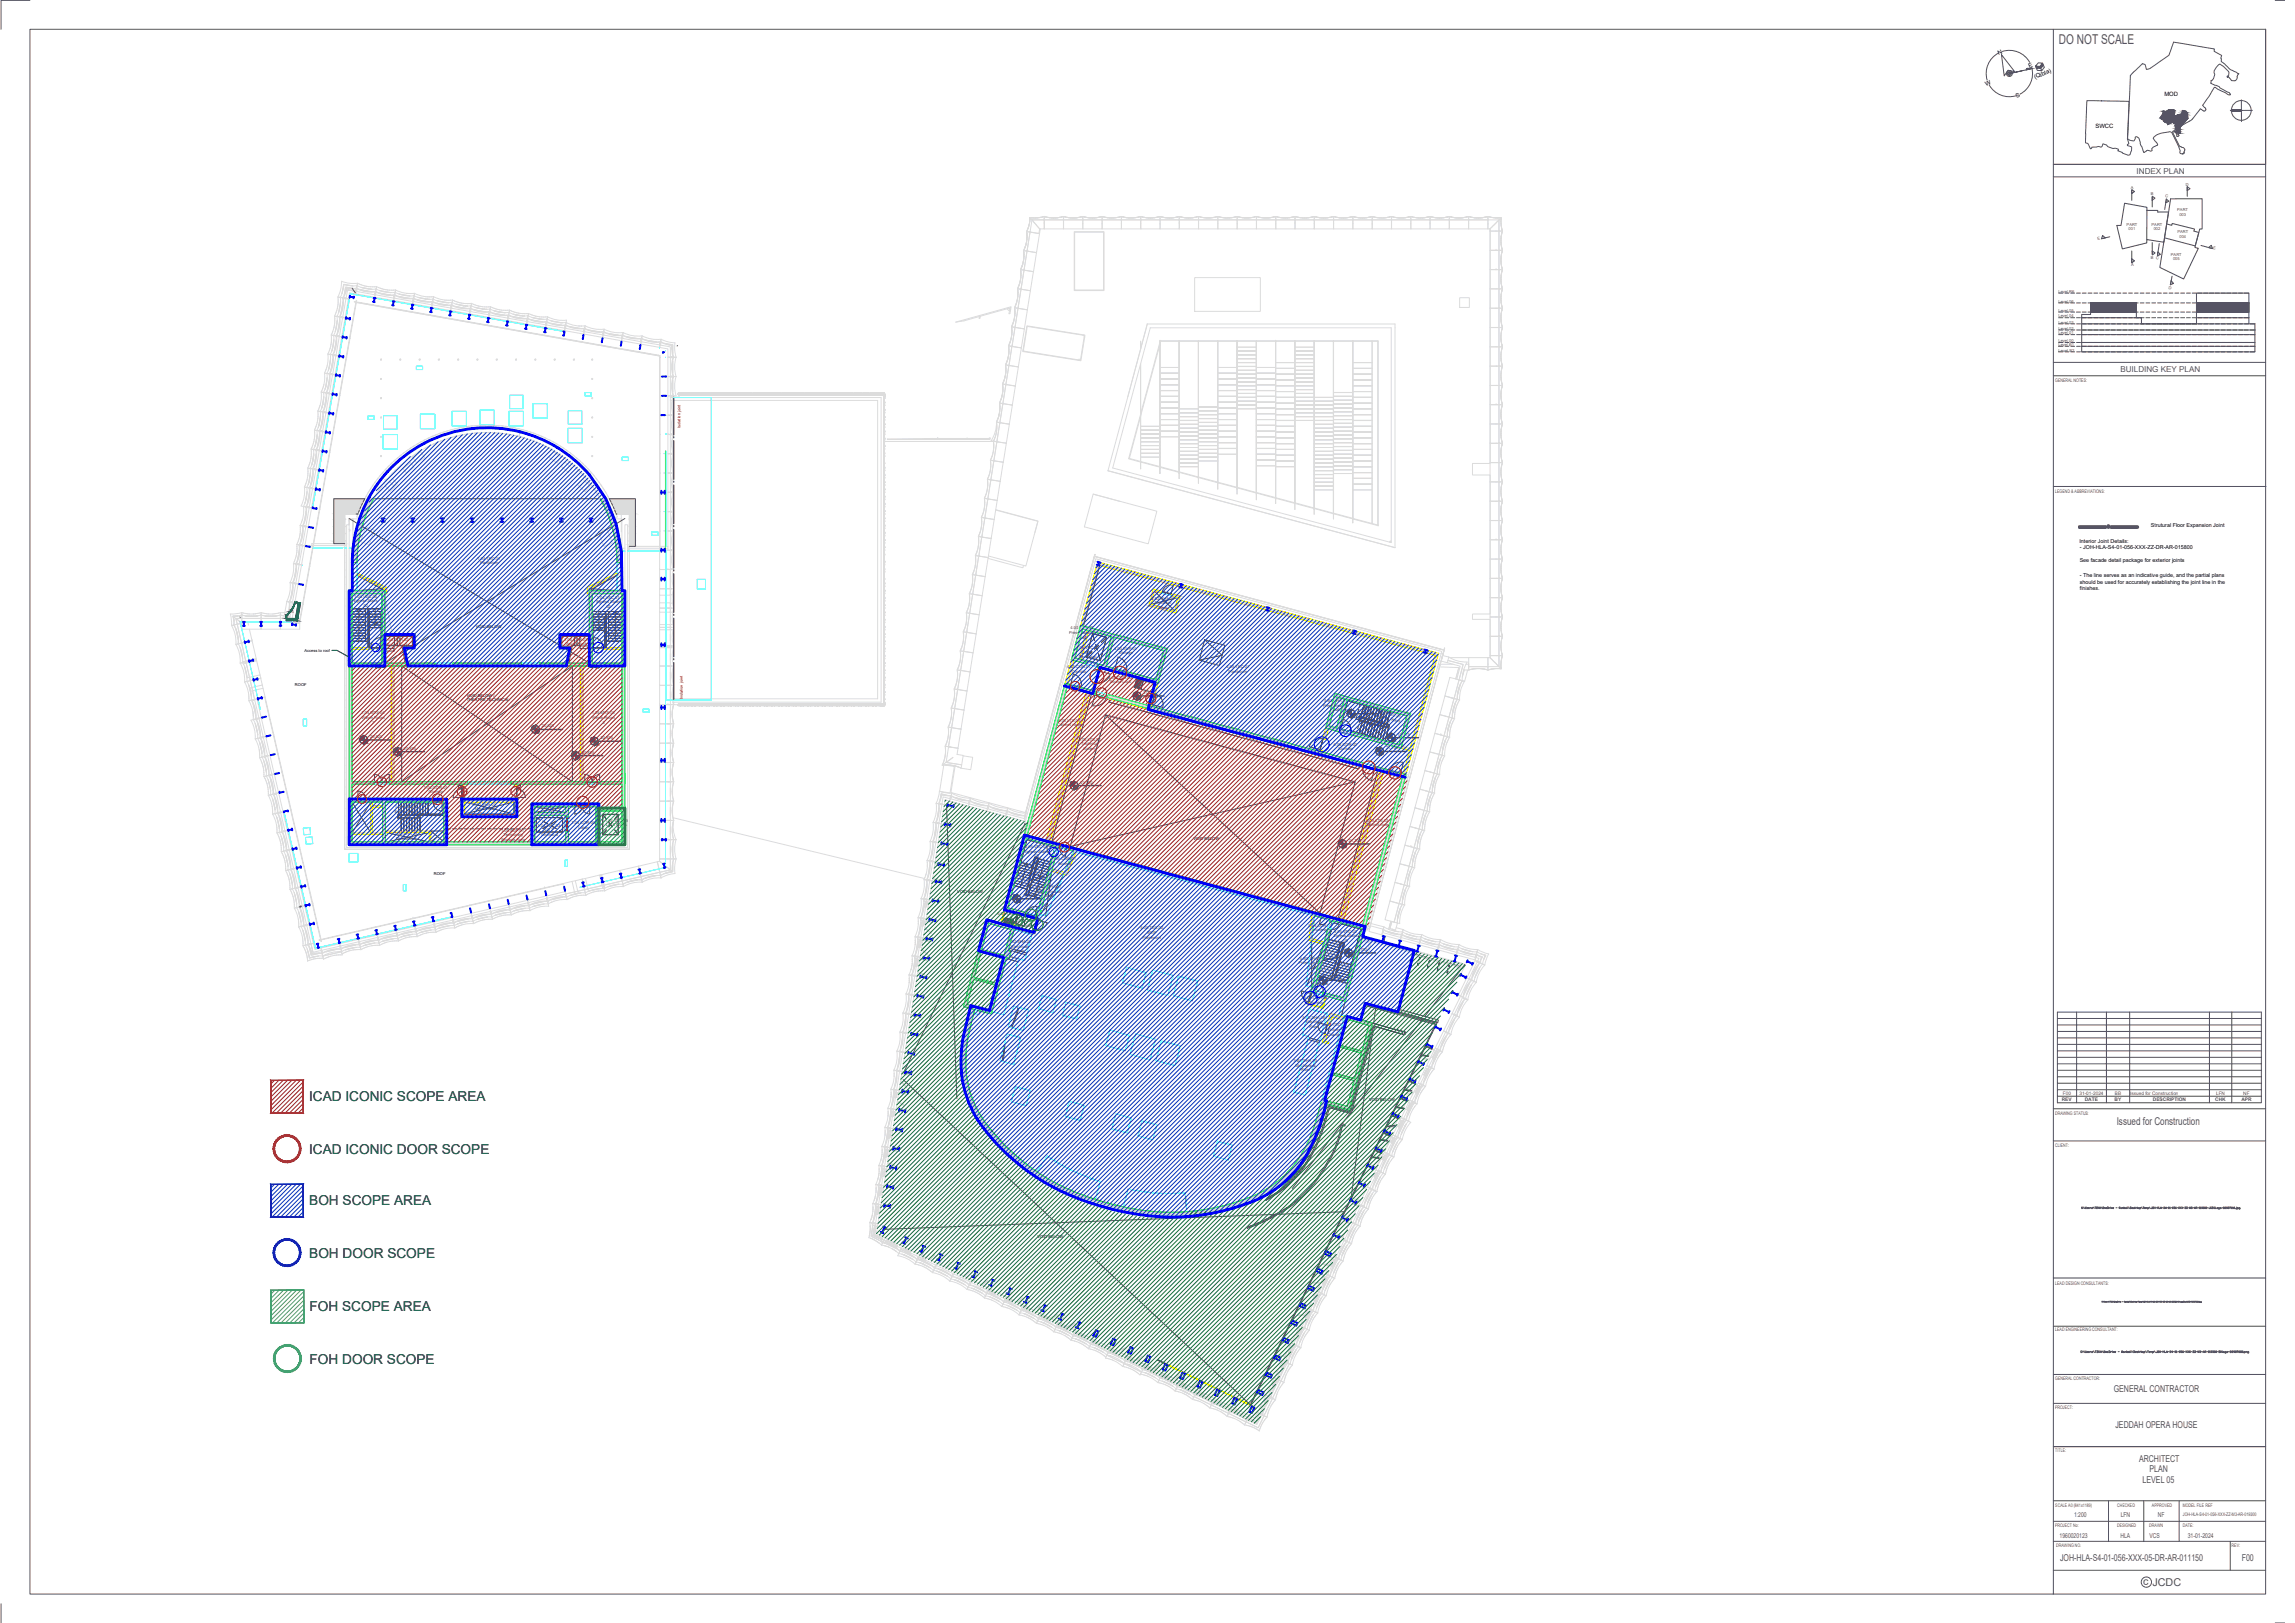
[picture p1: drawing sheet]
<svg xmlns="http://www.w3.org/2000/svg" width="420mm" height="297mm" viewBox="0 0 420 297" stroke-linecap="round" stroke-linejoin="round" font-family="sans-serif">
<defs><g id="words">
<text font-size="2.5" fill="#545454" x="376.9" y="8">DO NOT SCALE</text>
<g font-size="2.5">
<text x="56.6" y="201.6">ICAD ICONIC SCOPE AREA</text>
<text x="56.6" y="211.2">ICAD ICONIC DOOR SCOPE</text>
<text x="56.6" y="220.6">BOH SCOPE AREA</text>
<text x="56.6" y="230.2">BOH DOOR SCOPE</text>
<text x="56.7" y="240">FOH SCOPE AREA</text>
<text x="56.7" y="249.6">FOH DOOR SCOPE</text>
</g>
<g font-size="2" fill="#545454">
<text x="387.5" y="206">Issued for Construction</text>
<text x="392.4" y="290.1">c JCDC</text>
</g>
<g font-size="1.7" fill="#545454">
<text x="387" y="254.7">GENERAL CONTRACTOR</text>
<text x="387.3" y="261.3">JEDDAH OPERA HOUSE</text>
<text x="391.6" y="267.6">ARCHITECT</text>
<text x="393.5" y="269.5">PLAN</text>
<text x="392.3" y="271.4">LEVEL 05</text>
<text x="377.1" y="285.7">JOH-HLA-S4-01-056-XXX-05-DR-AR-011150</text>
<text x="410.4" y="285.7">F00</text>
</g>
<g font-size="1.5" fill="#545454">
<text x="391.2" y="31.8">INDEX PLAN</text>
<text x="388.2" y="68.1">BUILDING KEY PLAN</text>
</g>
<g font-size="1.2" fill="#545454">
<text x="377.1" y="281.5">1960020123</text>
<text x="379.7" y="277.6">1:200</text>
<text x="388.2" y="281.5">HLA</text>
<text x="388.3" y="277.6">LFN</text>
<text x="393.5" y="281.5">VCS</text>
<text x="395" y="277.6">NF</text>
<text x="400.5" y="281.5">31-01-2024</text>
</g>
<g font-size="1.1">
<text x="365.9" y="10.1" transform="rotate(-23 365.9 10.1)">N</text>
<text x="363.6" y="15.7" transform="rotate(-22 363.6 15.7)">W</text>
<text x="369.2" y="17.9" transform="rotate(-24 369.2 17.9)">S</text>
<text x="371.6" y="12.4" transform="rotate(-22 371.6 12.4)">E</text>
<text x="372.6" y="14.5" transform="rotate(-23 372.6 14.5)">(Qibla)</text>
<text x="396.2" y="17.6">MOD</text>
<text x="383.6" y="23.4">SWCC</text>
</g>
<g font-size="1">
<text x="380.7" y="99.3">Interior Joint Details:</text>
<text x="380.8" y="100.5">- JOH-HLA-S4-01-056-XXX-ZZ-DR-AR-015800</text>
<text x="393.8" y="96.5">Strutural Floor Expansion Joint</text>
<text x="380.7" y="102.8">See facade detail package for exterior joints</text>
<text x="380.8" y="105.6">- The line serves as an indicative guide, and the partial plans</text>
<text x="380.8" y="106.8">should be used for accurately establishing the joint line in the</text>
<text x="380.8" y="107.9">finishes.</text>
</g>
<g font-size=".9" fill="#545454">
<text x="376.3" y="70">GENERAL NOTES:</text>
<text x="376.3" y="90.2">LEGEND &amp; ABBREVIATIONS:</text>
<text x="377.5" y="201.5">REV</text>
<text x="377.7" y="200.3">F00</text>
<text x="380.7" y="200.3">31-01-2024</text>
<text x="381.7" y="201.5">DATE</text>
<text x="387.1" y="201.5">BY</text>
<text x="387.2" y="200.3">BB</text>
<text x="390" y="200.3">Issued for Construction</text>
<text x="394.1" y="201.5">DESCRIPTION</text>
<text x="405.6" y="201.5">CHK</text>
<text x="405.7" y="200.3">LFN</text>
<text x="410.4" y="201.5">APR</text>
<text x="410.7" y="200.3">NF</text>
<text x="376.2" y="204.1">DRAWING STATUS:</text>
<text x="376.3" y="210">CLIENT:</text>
<text x="376.3" y="235.1">LEAD DESIGN CONSULTANTS:</text>
<text x="376.3" y="243.6">LEAD ENGINEERING CONSULTANT:</text>
<text x="376.2" y="257.8">PROJECT:</text>
<text x="376.3" y="252.5">GENERAL CONTRACTOR:</text>
<text x="376.3" y="265.7">TITLE:</text>
<text x="376.3" y="275.8">SCALE A0 (841x1189)</text>
<text x="387.6" y="275.8">CHECKED</text>
<text x="394" y="275.8">APPROVED</text>
<text x="399.6" y="275.8">MODEL FILE REF</text>
<text x="376.2" y="279.4">PROJECT No:</text>
<text x="387.6" y="279.4">DESIGNED</text>
<text x="393.5" y="279.4">DRAWN</text>
<text x="399.6" y="279.4">DATE:</text>
<text x="399.6" y="277.5">JOH-HLA-S4-01-056-XXX-ZZ-M3-AR-019300</text>
<text x="376.4" y="283.1">DRAWING NO.</text>
<text x="408.6" y="283.1">REV:</text>
</g>
<g font-size=".7" fill="#545454">
<text x="390.1" y="34.5">A</text>
<text x="393.8" y="35.8">B</text>
<text x="400.2" y="34.1" transform="rotate(-2 400.2 34.1)">D</text>
<text x="389.3" y="41.3">PART</text>
<text x="393.9" y="41.3">PART</text>
<text x="396.4" y="36.1" transform="rotate(9 396.4 36.1)">C</text>
<text x="398.6" y="38.7">PART</text>
<text x="399" y="39.5">003</text>
<text x="384.1" y="44" transform="rotate(-15 384.1 44)">E</text>
<text x="389.7" y="42.1">001</text>
<text x="393.8" y="47.4">B</text>
<text x="394.3" y="42.1">002</text>
<text x="394.7" y="47.4" transform="rotate(9 394.7 47.4)">C</text>
<text x="397.4" y="46.8" transform="rotate(-1 397.4 46.8)">PART</text>
<text x="397.8" y="47.7">005</text>
<text x="398.6" y="42.6">PART</text>
<text x="399" y="43.5" transform="rotate(-1 399 43.5)">004</text>
<text x="405.1" y="45.6" transform="rotate(15 405.1 45.6)">E</text>
<text x="376.9" y="53.6">Level R6</text>
<text x="390.1" y="48.7">A</text>
<text x="397" y="52.8" transform="rotate(9 397 52.8)">D</text>
<text x="376.9" y="59.2">Level 03</text>
<text x="376.9" y="58.1">Level 04</text>
<text x="376.9" y="57.1">Level 05</text>
<text x="376.9" y="55.4">Level 06</text>
<text x="376.9" y="63.3">Level B1</text>
<text x="376.9" y="62.6">Level 00</text>
<text x="376.9" y="61.2">Level 01</text>
<text x="376.9" y="60.4">Level 02</text>
<text x="376.9" y="64.3">Level B2</text>
<text x="87.4" y="102.5">1.04.TEC.01</text>
<text x="87.9" y="103.3">Plantroom</text>
<text x="64.8" y="110.2">Egress Stairs</text>
<text x="64.9" y="109.4">1.04.VEC.04</text>
<text x="66.6" y="111.1">02</text>
<text x="109.2" y="110.4">Egress Stairs</text>
<text x="109.3" y="109.6">1.04.VEC.01</text>
<text x="111" y="111.3">02</text>
<text x="210.8" y="109.8">4.B2.SHA.02</text>
<text x="211.4" y="110.6">Electrical</text>
<text x="212.1" y="111.4">Riser</text>
<text x="70.5" y="117.3">1.04.COR.02</text>
<text x="70.8" y="118.2">Sound Lock</text>
<text x="103.3" y="117.3">1.04.COR.03</text>
<text x="103.6" y="118.1">Sound Lock</text>
<text x="195.7" y="116">Pressurisation</text>
<text x="196" y="115.2">4.00.SHA.02</text>
<text x="197" y="118.8">4.05.VEC.02</text>
<text x="197.2" y="116.9">Shaft</text>
<text x="198.1" y="119.6">Lift 12</text>
<text x="204" y="118.9">4.05.SUP.01</text>
<text x="204.8" y="119.8">Storage</text>
<text x="195.4" y="122.3">4.05.COR.01</text>
<text x="196.2" y="123.1">Corridor</text>
<text x="197.6" y="120.4">Technical</text>
<text x="202.9" y="124.2">4.05.COR.03</text>
<text x="203.2" y="125.1">Sound Lock</text>
<text x="224.6" y="122.3">4.05.TEC.01</text>
<text x="224.9" y="123.1">Plantroom</text>
<text x="66.2" y="130.8">1.04.MTS.04</text>
<text x="66.3" y="131.6">Winch Room</text>
<text x="108.3" y="130.8">1.04.MTS.05</text>
<text x="108.4" y="131.6">Winch Room</text>
<text x="209.3" y="127">21,700</text>
<text x="242.2" y="129.4">Pressurisation</text>
<text x="242.4" y="128.5">4.B2.SHA.01</text>
<text x="243.7" y="130.2">Shaft</text>
<text x="248.5" y="130.3">21,700</text>
<text x="252.1" y="131.1" transform="rotate(15 252.1 131.1)">Egress Stairs</text>
<text x="252.4" y="130.3" transform="rotate(15 252.4 130.3)">4.05.VEC.01</text>
<text x="67.8" y="135.1">20,825</text>
<text x="68.1" y="132.4">1</text>
<text x="73.9" y="137.2">20,825</text>
<text x="99.2" y="133.1">20,825</text>
<text x="106.5" y="137.9">20,825</text>
<text x="110" y="135.3">20,825</text>
<text x="110.3" y="132.4">2</text>
<text x="193.6" y="132.9">Cabinet room</text>
<text x="193.8" y="132.1">4.05.LTS.01</text>
<text x="197.5" y="135.6">4.05.LTS.02</text>
<text x="198" y="136.4">Technical</text>
<text x="198.4" y="137.2">Gallery</text>
<text x="244.2" y="136.4">4.05.COR.02</text>
<text x="245" y="137.3">Corridor</text>
<text x="253.6" y="132.4" transform="rotate(15 253.6 132.4)">07</text>
<text x="253.7" y="137.2">21,700</text>
<text x="255.9" y="134.6">19,775</text>
<text x="197.8" y="143.4">21,700</text>
<text x="72.3" y="148.7">Egress Stairs</text>
<text x="72.3" y="147.9">1.04.VEC.02</text>
<text x="74.1" y="149.6">04</text>
<text x="77.6" y="144.3">1.04.COR.01</text>
<text x="78.5" y="145.2">Corridor</text>
<text x="86.6" y="147.5">1.02.SHA.01</text>
<text x="86.9" y="148.3">Mechanical</text>
<text x="87.9" y="149.2">Riser</text>
<text x="98.1" y="148.2">1.B2.SHA.05</text>
<text x="99.5" y="149">Shaft</text>
<text x="72.2" y="152.9">1.00.SHA.15</text>
<text x="72.5" y="153.7">Mechanical</text>
<text x="73.5" y="154.6">Riser</text>
<text x="91.7" y="152.2">1.04.SUP.01</text>
<text x="91.8" y="153.9">Storage Area</text>
<text x="92.2" y="153.1">Temporary</text>
<text x="98.4" y="151.3">1.04.VEC.03</text>
<text x="99" y="153">Technical</text>
<text x="99.7" y="152.2">Lift 7</text>
<text x="104.6" y="150.8">1.04.COR.04</text>
<text x="105.9" y="151.7">Lobby</text>
<text x="110.8" y="150.4">1.03.VEC.09</text>
<text x="111" y="151.2">Lift 8 Public</text>
<text x="187.7" y="155.2">5.05.VEC.01</text>
<text x="246.9" y="154.1">21,700</text>
<text x="250" y="151.3">Cabinet room</text>
<text x="250.2" y="150.4">4.05.LTS.03</text>
<text x="187.6" y="156.1">Egress Stairs</text>
<text x="189.4" y="156.9">08</text>
<text x="192.7" y="157.4">5.05.COR.01</text>
<text x="193.7" y="158.2">Access</text>
<text x="182.6" y="167.5">5.05.TEC.03</text>
<text x="187.2" y="164.1">19,950</text>
<text x="189.8" y="163.4">Pressurisation</text>
<text x="190" y="162.5">5.B2.SHA.07</text>
<text x="191.3" y="164.2">Shaft</text>
<text x="183.2" y="169.2">Chamber</text>
<text x="183.7" y="168.3">Intake</text>
<text x="184.6" y="172.6">5.B2.SHA.02</text>
<text x="185.2" y="173.5">Electrical</text>
<text x="185.9" y="168.8">5.05.COR.03</text>
<text x="186.8" y="169.7">Corridor</text>
<text x="208.8" y="170.1">5.05.TEC.02</text>
<text x="209.2" y="171.8">Plantroom</text>
<text x="210.1" y="170.9">MEP</text>
<text x="239.5" y="169.6">5.05.COR.02</text>
<text x="240.6" y="170.5">Access</text>
<text x="244.2" y="171.5">Egress Stairs</text>
<text x="244.3" y="170.7">5.05.VEC.02</text>
<text x="246" y="172.4">09</text>
<text x="185.8" y="174.3">Riser</text>
<text x="237.8" y="176.5">Pressurisation</text>
<text x="238" y="175.7">5.B2.SHA.06</text>
<text x="239.3" y="177.3">Shaft</text>
<text x="243.4" y="179.1">20,300</text>
<text x="248" y="174">21,700</text>
<text x="238.7" y="182.9">5.05.COR.04</text>
<text x="239.6" y="183.7">Corridor</text>
<text x="238.5" y="186.4">5.00.SHA.06</text>
<text x="239.1" y="187.3">Electrical</text>
<text x="239.7" y="188.1">Riser</text>
<text x="242.4" y="187.9">5.05.TEC.04</text>
<text x="243" y="189.6">Chamber</text>
<text x="243.4" y="188.7">Intake</text>
<text x="236.9" y="194.4">5.B1.SHA.03</text>
<text x="237.2" y="195.2">Mechanical</text>
<text x="238.1" y="196">Riser</text>
</g>
<g font-size=".7" fill="#f00">
<text x="124.6" y="78.3" transform="rotate(-90 124.6 78.3)">Isolation joint</text>
<text x="125" y="128" transform="rotate(-90 125 128)">Isolation joint</text>
</g>
<g font-size=".7">
<text x="55.7" y="119.3">Access to roof</text>
<text x="87.1" y="115">VOID BELOW</text>
<text x="54" y="125.6">ROOF</text>
<text x="85.5" y="127.5">VOID BELOW /</text>
<text x="85.5" y="128.3">THEATRE TECHNICAL</text>
<text x="218.5" y="153.7">VOID BELOW</text>
<text x="79.4" y="160.1">ROOF</text>
<text x="175.3" y="163.5">VOID BELOW</text>
<text x="250.7" y="201.5">VOID BELOW</text>
<text x="189.9" y="226.5">VOID BELOW</text>
</g>
</g></defs>
<!-- layer: I-WALL -->
<g fill="none" stroke="#dcdcdc" stroke-width=".18">
<path d="M210 59.3h45.4v40.9l-52.6-14zM210.6 60h44.1v39.3l-51-13.7zM80.3 79.9l-.3 .1M80.9 79.7l-.2 .1M81.7 79.5h-.3M82.3 79.3h.1M95.2 79a24.7 24.7 0 0 0-30.7 24M95.2 79a24.7 24.7 0 0 1 18.6 24M95.2 79l-.2 .9M95.3 79.1h.2M96 79.2l.4 .2M96 79.3h.1"/>
<path d="M96.8 79.5h.1M96.9 79.5l.2 .1M97.5 79.7l.1 .1M97.6 79.8h.1M98.2 80h.1M122.4 76h.1M122.7 72.8h.4M122.7 73.3h.3M123.1 73.3h37.6v54.6h-37.6M123.3 72.8h1M208.8 75.8l-2.2 8.2 5.7 1.5M208.8 76.2l-2 7.7 9.1 2.4"/>
<path d="M212.3 62.6l.1-.2h39.9v33.8l-11.7-3.1M212.3 63l.2-.5h39.7v33.6l-15.1-4.1M212.3 63.1l-3.5 13.1M212.3 62.7l-3.5 13.1M274 67h.1M55.8 99.9h.1M57.4 99.5h-.3v.7h.1M58 82.4h.1M58.1 82.4h.1M63.1 99.5h.4M63.5 96h.4v24.9v-1.6h-.4zM63.9 96.9h.2v.3h-.2"/>
<path d="M66.1 94.2l-.1 .3M66.4 93.5l-.1 .3M66.7 92.8l-.2 .3M66.7 95a23.8 23.8 0 0 0-1.3 8M66.8 94.7l-.1 .3M67 92.2l-.2 .2M67 94.4h.1M67.1 94v.1M67.2 93.7h.1M67.3 91.6l-.1 .1M67.4 93.4l-.1 .1M67.6 90.9h.1"/>
<path d="M67.7 92.7l-.1 .1M67.7 92.7h.1M68 92l-.1 .2M68 92.1h.1M68.3 91.4h.1M68.4 91.4l-.1 .2M68.7 90.7l-.1 .3M68.9 88.8v.1M69.2 90l-.2 .4M69.3 88.3h.1M69.6 89.5l-.3 .3M70 88.9l-.2 .2"/>
<path d="M70.4 88.3l-.2 .2M70.7 88a23.8 23.8 0 0 0-4 7M70.9 87.6a23.8 23.8 0 0 1 40.7 7.4M70.9 87.6l-.2 .3M71 87.6l-.6 .2 .3 .2M77.5 81.2h.1M78.3 80.8l-.2 .1M78.9 81.5h.1M78.9 80.5l-.2 .1M79.6 81.2h-.1M79.6 80.2l-.2 .1M80.2 80.9l-.2 .1"/>
<path d="M80.8 80.7h-.2M81.6 80.4h-.2M82.1 80.2h.1M95.6 80.1h.1M95.7 80.1h.1M96.3 80.2l.2 .1M97 80.5h.2M97.6 80.7l.3 .1M98.2 80.9l.3 .2M98.3 80l.1 .1M98.8 80.2l.1 .1M99 80.3l.1 .1"/>
<path d="M99.7 80.6l.1 .1M100.2 80.9l.2 .1M109.6 90.7v.1M110 91.4l.1 .1M110.3 92.1l.1 .1M110.6 92.7l.1 .1M111 93.4h.1M111.1 93.7h.1M111.2 94l.1 .1M111.4 94.4h.1M111.6 95a23.8 23.8 0 0 1 1.4 8M112.4 94.7l-.8 .3"/>
<path d="M113 94.6l-.4 .2a24.9 24.9 0 0 0-23.4-16.6 24.9 24.9 0 0 0-23.5 16.6l-.4-.2a25.3 25.3 0 0 1 23.9-16.8 25.3 25.3 0 0 1 23.8 16.8M115.2 100h-.2v.7h7.3M120.8 100h1.5M179.9 98.3h.1M180.5 94.8h.1M186.8 94.5l.1 .1M212.3 85.5l3.6 1M215.9 86.5l14.1 3.7M215.9 86.3l3.5 1M219.4 87.3l10.6 2.8M230 90.2l7 1.9M230 90.1l7 1.9"/>
<path d="M237.1 92.1l3.5 1M254.7 99h-.2l-.1 .2M254.7 99.1l-.2 .2M53.1 112.9h-.3v.3M54.6 106.9h.1M55.2 103.4h.1M57.3 100.2h6.2M63.5 119.3v1.6M64.5 108.7h5.4v9.8h-.1v.3h.1v2.6h-5.4v-2.6h3.3v-.3h-3.3zM64.5 103v5.1h-.6v11.1h.6M65.4 103v1.9l5.3 2.6 .1 1.2h-.3l-.1-1-5-2.4v2.8h5.1v13.3h37.4v-12.7h-.4v-1.2l5.5-2.6 .1 .3-5.2 2.6v.3M70.5 116.1h5.3v2.5h-1.8l.6 2.8"/>
<path d="M70.5 116.5h5v1.8h-1.9l.6 3.1M107.9 116.1h-5.4v2.5h1.8l-.5 2.8M107.9 116.5h-5.1v1.8h1.9l-.6 3.1M108 107.7l-.1 .4M113 103v5.1h-5.1M113.9 108.1h.5v46.5M113.9 103v5.1M113.9 108.1h.5M197.8 114.5l15.9 4.2-2.2 8.3-.5-.2 .5-1.9 .5 .1-5.8-1.5 .1-.6 5.3 1.5 1.4-5.3-9-2.4-1.5 5.2 1.6 .5-.2 .5-1.5-.4-1.4-.4 .1-.6 .9 .3 1.5-5.3-4.1-1.1-1.4 5.3 .9 .3-.2 .5-2.6-.7zM198.2 115.1l.8 .2-1.4 5.3-.8-.2zM200.5 102.7l.4 .1-12.8 48-.5-.1zM200.8 103.4l.5 .1-3 11.1-.5-.1z"/>
<path d="M201.1 102.4l-.5-.1-.1 .4M201.4 103l14.6 3.9-.1 .5-14.6-3.9zM211.1 107.8l1.6 .4-.1 .4-1.2-.4-.7 2.4 4.3 1.1 .6-2.3-1.2-.4 .1-.3 1.6 .4-.9 3.1-4.9-1.3zM216.6 107l15.3 4.1-.1 .5-15.4-4.1zM232.4 111.3l15.4 4.1-.2 .5-15.3-4.1zM248.3 115.5l12.5 3.4-.1 .5-12.6-3.4zM263.4 119.6l-62.5-16.8 .2-.4 62.8 16.8-13.7 51.2M263.4 119.6l-13.4 50-.6-.2 7.4-27.3-.5-.1 .2-.5 .9 .3-3.8 14.2M263.4 119.6l-2.1-.6-.1 .5 1.5 .4-4.6 17.1-1.5-.4-.1 .4 1.5 .4-1.1 4.2 .5 .2M274 105.8v.1M64.5 121h-.6v33.6M67.9 121.4v.5"/>
<path d="M69.7 121.4v.5M108.9 121.9h5v21.2h-7.2v-21.2h2.2v-.5h-.5v-2.6h.2v-.3h-.2v-9.8h5.5v9.8h-3.4v.3h3.4v2.6h-3.3v.5M108.9 121.4h1.7M123.2 128.5h.1M194.9 125.5l.5 .2-7.4 27.3M195 125l-7.5 27.8M195.5 125.2l.4 .1-.1 .5-.4-.1zM196.1 120.8l.5 .1-1.1 4.3-.5-.2zM198.7 121.5l2.3 .6M198.8 126.6l-7.3 27.3 .6 .1M198.9 121l2.2 .5M199.3 126.9l1.1 .3 .2-.7-2.6-.7-.1 .6 2.5 .6"/>
<path d="M199.3 126.8l.2 .1-7.2 27 1.9 .5v.2M199.9 126.4l.4-1.5 .3 .1-.4 1.4M201.1 122.1l.3 .1-.2 .6-.3-.1zM202.6 127.6l51.7 13.9 .1-.5-2.6-.7-.1 .7 1 .2M202.8 127.1l38.8 10.4v-.2l.5 .1v.3l7.5 2-.2 .6-46.8-12.5zM210.4 128.9l.5 .1v.3l-.6-.2zM244.8 127.6l1.3 .3-1.4 5.3-1.3-.3zM245.4 133.4l-.1 .5-2.6-.6 .5 .1-.5 1.9-.5-.1 2.2-8.3 13.8 3.7-1.7 6.4-9.4-2.6 .2-.5M246.6 128.1l11 2.9-1.5 5.3-10.9-2.9zM265.6 127.7l.6 .1M63.9 154.6v-33.7h-.4v34.2h51.4v-59.1h-.5v58.6M63.9 154.6h50.5"/>
<path d="M64.5 146.8h5.5v7.3h-5.5zM65.5 146.3v.5M67.1 146.3v.5M67.9 146.8v5.6h-3.4M68.2 146.8v.7h1.8v.3h-1.8v4.6h1.8v.3h-5.5M68.5 143.1v.4M71.3 143.1v.4M71.6 143.1v-21.2h-7.1v21.2h21.1v.4h-21.1v2.8h14.7v.5h-8.6v5.3h8.3v2h-.3v-1.7h-8v1.7h10.7v-7.3M71.9 143.1v.4M72.1 143.1v-21.2h34.1v21.2h-12.6v.4h.7v2.8h-9.4M84.5 143.5v6h10.1v-6h19.3v10.6h-4.3v-5.7h4.3v-.5h-4.3v-.8h-11.7v.5h5.6v1.1h-5.6v-1.1h-.5v6.5h-15.6v-7.8h-.8v.5h.8M84.5 143.7h.4"/>
<path d="M84.5 146h.4M85.1 146.8h9v2.2h-9zM94.3 143.7h.3M94.3 146h.3M103.5 154.1v-4.9h-5.6v4.9h11.2v-6.5h-5v6.5M103.5 149.5h.6M103.5 152.2h.6M105.2 147.1v.5M107 143.1v.4M108 147.1v.5M109.9 143.1v.4M171.2 158.2l1.3 .2"/>
<path d="M171.2 158l1.3 .2M187.5 151.3l.3 .1-.3-.1M187.5 152.8l.5-1.6-.5 1.6M187.8 151.4h.1M188 151.2h.1M192.1 153.9l-.2-.1v.2M193.3 150.2l-.1 .2M195.6 155v-.2l46.4 12.4-.1 .2M252.8 141.1h-.2l-7.3 27-1.9-.5-.1 .2M252.8 141.1l.5 .1-7.3 27.3M55.4 165.9h.1M168 178l1.3 .5"/>
<path d="M168 177.9l1.3 .4M168.4 175.6l1.3 .2M168.4 175.5l1.3 .2M168.7 173.8l1.2 1M168.7 173.7l1.2 1M168.9 172.1l1.3 .2M169 172l1.3 .2M169.3 169.9l1.2 1M169.3 169.8l1.2 .9M169.5 168.6l1.3 .2M169.5 168.5l1.3 .2M170.7 160.9l1.3 .2"/>
<path d="M170.7 160.8l1.3 .2M245.5 168.3v-.1l.4 .1-.1 .2M249.7 172.3l1 .3M249.7 172l1.1 .3M249.7 172l1.1 .3-.5 1.8M249.8 171.7l9.1 2.4M249.9 171.5l17.7 4.8-.6 2.3M250.6 174.2l.6-2.2-.1 .3 7.4 2-.5 1.9M258.7 174.7l1.2 .3-1.2-.3M258.9 174.1l-.6 2.2M258.9 174.1l8.5 2.3M259.9 175h.1"/>
<path d="M260.1 175l1.6 .5zM261.7 175.5h.1M261.9 175.5h.1M263.5 176l-1.6-.5 1.6 .5M263.5 176h.1M263.6 176l1.7 .5zM265.3 176.5h.1M265.4 176.5l1.7 .4zM267.1 176.9h.1M267.3 176.7l-.6 1.8M267.4 176.2l-.6 2.4M164.5 199.9l1.3 .2"/>
<path d="M164.8 197.9l1.2 1.2M164.9 197.7l1.1 1.3M165.1 196.5l1.3 .3M165.1 196.4l1.3 .2M257.7 199.5l.8 .1-.1 .1-.8-.1M258.4 198.1l.7 .3v-.1M258.4 198l.7 .3M259.1 198.4l.3 .2M259.1 198.3l.4 .2M260.8 193.1l.8 .1-.1 .2-.8-.1M261.5 191.7l.6 .4 .1-.2M261.5 191.6l.7 .3"/>
<path d="M261.8 193.8l-1.4 .1M261.9 193.7l-1.4 .1M262.1 192.1l.5 .1M262.2 191.9l.4 .2M162.5 212.9l1.2 .4M162.5 212.8l1.3 .4M162.9 210.5l1.3 .2M162.9 210.4l1.3 .2M164.3 201.6l1.2 .8M164.3 201.5l1.2 .7M164.5 200l1.3 .2M247.9 219.5l1.2 .3"/>
<path d="M248 219.4l1.2 .3M249.1 217.1l1 .5M249.2 217l1 .5M251 213.3l1 .5M251 213.2l1 .4M251.7 211.8l.8 .1v.1l-.9-.1M252.2 210.8l.7 .3v-.1M252.2 210.7l.7 .3M252.5 210.1l1.1 .5M252.6 210l.9 .4M252.9 211.1l.2 .1M252.9 211l.4 .2"/>
<path d="M253.2 211.1l-1.3 2.6M253.2 208.6l.8 .1v.2l-.8-.2M253.7 207.6l.7 .3 .1-.1M253.8 207.5l.7 .3M254.4 207.9l.3 .2M254.5 207.8l.4 .2M254.5 206l.9-.1v.2l-1 .1M254.7 207.9l-1.2 2.7M255.3 204.4l.6 .4 .1-.2M255.3 204.3l.7 .3M255.7 206.2l-1.4 .3M255.8 206l-1.5 .3"/>
<path d="M255.9 204.8l.4 .1M256 204.6l.4 .2M256.1 202.7l.8 .1v.1l-.8-.1M256.9 201.1l.7 .4-.1 .1-.7-.4M258.7 200.2h-1.4M258.8 200l-1.4 .1M162 224.5v.1M169.2 228.7l-.5 1.1M169.3 228.8l-.5 1M171 229.6l-.9 .9M171.2 229.7l-1 .8M172.4 230.2l-.6 1.1"/>
<path d="M172.5 230.3l-.5 1.1M173.9 231l-.7 1M174.1 231.1l-.8 .9M175.5 231.8l-.5 1.1M175.6 231.8l-.5 1.1M177.4 232.7l-.9 .9M177.5 232.8l-.9 .8M178.7 233.3l-.5 1.1M178.8 233.4l-.5 1.1M180.8 234.4l-1.2 .7M181 234.4l-1.3 .8M185.1 236.4l-.6 1.1"/>
<path d="M185.2 236.5l-.5 1.1M187.3 237.5l-1.1 .8M187.4 237.6l-1 .8M188.2 238l-.5 1M188.3 238l-.5 1.1M190.3 239l-.5 1.1M190.5 239.1l-.6 1M191.4 239.5l-.5 1.1M191.5 239.6l-.5 1.1M238.3 239.3l1 .6M238.3 239.2l1.1 .5M240.5 234.8h1.3"/>
<path d="M240.5 234.7h1.3M241.3 233l1.1 .5M241.4 232.9l1.1 .5M242.1 231.4l1.2 .3M242.2 231.3l1.2 .2M242.9 229.8l1.1 .5M243 229.7l1 .5M244.8 226l1 .5M244.8 225.9l1.1 .5M246 223.5l1.1 .5M246 223.4l1.1 .5M246.3 222.8l1.1 .5"/>
<path d="M246.4 222.7l1 .5M247.5 220.3l1.1 .5M247.6 220.2l1.1 .5M193.4 242.8h.1M193.4 242.7h.1M193.5 240.6l-1.1 .7M193.7 240.7l-1.1 .7M194.6 241.1l-.5 1.1M194.7 241.1l-.5 1.1M196.7 242.1l-1.1 .8M196.9 242.2l-1.2 .8M197.1 242.3l-.5 1.1"/>
<path d="M197.2 242.3l-.5 1.1M204.1 245.7l-.5 1.1M204.2 245.8l-.5 1.1M205.8 246.9l-.7 .7M206 246.7l-1.5 .5M206.1 246.8l-.8 .8M206.2 246.7l-1.5 .6M207.3 247.3l-.5 1M207.4 247.3l-.5 1.1M209.1 248.2l-1 .8M209.2 248.2l-1 .8M210.4 248.8l-.5 1.1"/>
<path d="M210.6 248.9l-.6 1M212.3 249.7l-1.1 .8M212.4 249.8l-1 .8M212.4 252.1h.1M212.5 252h.1M215.7 251.4l-.5 1.1M215.8 251.4l-.5 1.1M216.8 251.9l-.5 1.1M216.9 252l-.5 1M219.2 253.1l-.8 .9M219.3 253.1l-.8 1M220 253.5l-.5 1"/>
<path d="M220.1 253.5l-.5 1.1M222 256.7h.1M222 256.6v.1M225.1 258.3h.1M225.2 258.2h.1M228.3 259.8h.1M228.3 259.7h.1M230.9 258.9h.1M231 258.9h.1M232.5 255.7h.1M232.6 255.7h.1M233.6 248.9l1.1 .5"/>
<path d="M233.7 248.7l1 .6M234 248.1l1.2 .2M234 252.5h.1M234.1 247.9l1.1 .3M234.1 252.5v.1M235.2 245.7l1 .5M235.2 245.6l1.1 .5M235.5 245l1.1 .5M235.5 244.9l1.1 .5M237.6 240.8h1.3M237.6 240.7h1.3"/>
</g>
<!-- layer: A-WALL -->
<g fill="none" stroke="#dcdcdc" stroke-width=".18">
<path d="M188 59.6l10.6 1.7-.7 4.7-10.7-1.7zM196.7 42.4h5.4v10.8h-5.4zM124.3 72.3h37.5v56.7h-38.5v-.5h38v-55.7h-37zM187.3 64.3h.3M187.3 64.2v.1M197.5 65.9h.1M197.5 65.9h.3M198.3 61.3l.2 .1v.2M63.9 95v1M63.9 96.8v.1M64.6 96.3v-1.3v5.7M64.6 95.3v1.7"/>
<path d="M113.5 91.7l.2 1.7v4M51.4 112.7v.5M52.9 113.7l1.9 .4zM53.1 110.2l.9 .2-.5 2.8M53.5 110.4l-.5 2.8M63.9 108.1h.6"/>
</g>
<!-- layer: A-ROOF -->
<g fill="none" stroke="#dcdcdc" stroke-width=".18">
<path d="M64.7 58.4h.1M65.2 55.4l55.6 9.8M188.1 59.7l10.4 1.7-.7 4.5-10.5-1.7zM188.1 56.7h.1M188.6 53.2h.1M189.2 49.7h.1M189.8 46.2h.1M190.4 41.9l-.1 .9M191.2 40.9h.1M194.7 40.9h.1M196.7 42.5h5.3v10.6h-5.3zM198.2 40.9h.1"/>
<path d="M201.8 40.9h.1M205.3 40.9h.1M208.8 40.9h.1M210 59.3l-1.2 4.5M212.4 40.9h.1M215.9 40.9h.1M218.7 50.8h12v6.2h-12zM219.4 40.9h.1M222.9 40.9h.1M226.5 40.9h.1M230 40.9h.1M233.6 40.9h.1"/>
<path d="M237.1 40.9h.1M240.6 40.9h.1M244.1 40.9h.1M247.7 40.9h.1M251.2 40.9h.1M254.7 40.9h.1M258.3 40.9h.1M261.8 40.9h.1M265.3 40.9h.1M267.2 54.5h1.8v1.8h-1.8zM268.9 40.9h.1M272.4 40.9h.1"/>
<path d="M272.8 41.9v42.9h-3.2v2.1h3.2v25.5h-3.2v1h3.2v7M61 79.3h.1M61.6 75.8h.1M62.2 72.4h.1M62.8 68.9h.1M63.5 65.4h.1M64.1 61.9h.1M79.3 79.8l-.3 .1M80 79.5l-.4 .2M80.7 79.3l-.4 .1M81.4 79l-.3 .1M82.1 78.8l-.3 .1"/>
<path d="M82.8 78.6l-.3 .1M83.6 78.4l-.4 .1M84.3 78.3h-.3M85 78.1l-.3 .1M85.8 78l-.3 .1M86.5 77.9l-.3 .1M87.3 77.9h-.3M88 77.8h-.2M90.3 77.8h.3M91 77.9h.4M91.8 77.9l.3 .1M92.5 78l.4 .1"/>
<path d="M93.3 78.1l.3 .1M94 78.3h.4M94.8 78.4l.3 .1M95.5 78.6l.3 .1M96.2 78.8l.4 .1M96.9 79l.4 .1M97.6 79.3l.4 .1M98.3 79.5l.4 .2M99 79.8l.4 .1M120.8 79.5h.1M120.8 65.4h.1M120.8 68.9h.1"/>
<path d="M120.8 72.4v.1M120.8 76h.1M122.9 79.5h.1M122.9 76h.1M184.8 77.6h.1M185.3 74.1v.1M185.9 70.6v.1M186.4 67.1v.1M187 63.7h.1M187.5 60.2h.1M208.8 63.9l-2.3 8.7M57.4 99.5h5.7"/>
<path d="M57.9 96.7h.1M58.5 93.2h.1M59.2 89.7v.1M59.8 86.3h.1M60.4 82.8h.1M65.2 94.1h.3M65.5 94v.1M65.8 93.3l-.1 .3M66.1 92.6l-.1 .3M66.4 91.9l-.1 .4M66.8 91.3l-.2 .3M67.2 90.6l-.2 .3"/>
<path d="M67.5 90l-.2 .3M67.9 89.3l-.2 .3M68.4 88.7l-.3 .3M68.8 88.1l-.2 .3M69.2 87.5l-.2 .3M69.7 86.9l-.2 .3M70.2 86.3l-.2 .3M70.7 85.8l-.2 .2M71.2 85.2l-.2 .3M71.8 84.7l-.3 .3M72.3 84.2l-.2 .2M72.9 83.7l-.3 .2"/>
<path d="M73.5 83.2l-.3 .3M74.1 82.8l-.3 .2M74.7 82.3l-.3 .3M75.3 81.9l-.3 .2M75.9 81.5l-.3 .2M76.6 81.1l-.3 .2M77.3 80.8l-.4 .1M77.9 80.4l-.3 .2M78.6 80.1l-.3 .2M99.7 80.1l.4 .2M100.4 80.4l.3 .2M101.1 80.8l.3 .1"/>
<path d="M101.7 81.1l.4 .2M102.4 81.5l.3 .2M103 81.9l.3 .2M103.6 82.3l.3 .3M104.3 82.8l.2 .2M104.8 83.2l.3 .3M105.4 83.7l.3 .2M106 84.2l.3 .2M106.6 84.7l.2 .3M107.1 85.2l.3 .3M107.6 85.8l.3 .2M108.1 86.3l.3 .3"/>
<path d="M108.6 86.9l.2 .3M109.1 87.5l.2 .3M109.5 88.1l.3 .3M110 88.7l.2 .3M110.4 89.3l.2 .3M110.8 90l.2 .3M111.2 90.6l.2 .3M111.5 91.3l.2 .3M111.9 91.9l.1 .4M112.2 92.6l.2 .3M112.5 93.3l.1 .3M112.8 94v.1"/>
<path d="M112.8 94.1h.1M115.2 100h5.6M120.8 83h.1M120.8 86.6h.1M120.8 90.1h.1M120.8 93.6h.1M120.8 97.2h.1M122.9 83h.1M122.9 86.6h.1M122.9 90.1h.1M122.9 93.6h.1M122.9 97.2h.1"/>
<path d="M181.5 98.6h.1M182 95.1h.1M182.3 93.4l7.7 2-2.2 8.2-6.8-1.8M182.3 93.3l7.7 2.1-.5 2.1M182.6 91.6h.1M183.1 88.1h.1M183.7 84.6h.1M184.2 81.1h.1M200.1 90.4l11.7 3.2-1.6 5.9-11.7-3.1zM200.1 90.4l4.9 1.4M202.9 86.2l52.5 14M46.1 117.2h.1"/>
<path d="M47.8 114.9h.1M51.3 114.9h.1M54.9 114.1h.1M55.5 110.6h.1M56.1 107.1v.1M56.7 103.7h.1M57.3 100.2h.1M120.8 104.2h.1M120.8 100.7h.1M120.8 107.7v.1M120.8 111.3h.1M120.8 114.8h.1"/>
<path d="M120.8 118.3v.1M122.9 104.2h.1M122.9 100.7h.1M122.9 107.7v.1M122.9 111.3h.1M122.9 114.8h.1M122.9 118.3v.1M178.2 119.5h-.1M178.7 116h.1M179.3 112.5h.1M179.8 109h.1M180.4 105.5h.1"/>
<path d="M264.1 120l.3-1.1-64.1-17.1-12.6 46.9-13.6-3.7 .8-4.8M46.9 120.7h.1M47.7 124.1h.1M48.5 127.6h.1M49.3 131h.1M50.1 134.4v.1M50.9 137.9h.1M120.8 129h.1M120.8 121.9h.1M120.8 125.4h.1M120.8 132.5h.1M120.8 136h.1"/>
<path d="M120.8 139.5v.1M122.9 121.9h.1M122.9 125.4h.1M175.4 136.9v.1M175.9 133.4v.1M176.3 138.3l1.8 .3-.4 2.3-1.7-.3-1.1-.4M176.5 129.9v.1M177 126.5h.1M177.6 123h.1M262.9 137.9h.1M263.2 122.1l3.9 .1-.6 2.1M263.8 134.5h.1"/>
<path d="M264.7 131.1h.1M265.4 120.4h3.5M265.6 127.7h.1M272.4 120.4h.1M51.7 141.3h.1M52.5 144.8h.1M53.3 148.2h.1M54.1 151.6v.1M54.9 155.1h.1M55.7 158.5h.1M63.1 155.4h.1M113.5 159.3h.1"/>
<path d="M116.9 158.5h.1M120.3 157.7h.1M120.8 153.7h.1M120.8 143.1h.1M120.8 146.6h.1M120.8 150.1v.1M120.8 157.2h.1M172.8 140l-.8 4.8 1.9 .3 .8-4.8-1.7-.3M257.4 158.4h.1M258.3 155h.1M259.2 151.5v.1M260.1 148.1v.1"/>
<path d="M261 144.7h.1M262 141.3h-.1M56.5 162h.1M57.3 165.4h.1M58.1 168.9h.1M61.8 171.2h.1M65.3 170.4h.1M68.7 169.6h.1M72.2 168.9h.1M75.6 168h.1M79 167.3h.1M82.5 166.5h.1"/>
<path d="M85.9 165.7h.1M89.4 164.9h.1M92.8 164.1h.1M96.2 163.3h.1M99.7 162.5h.1M103.1 161.7h.1M106.6 160.9h.1M110 160.1h.1M253.2 170.4h.1M254.6 168.6l-.4 1.5M255.5 165.2h.1M256.5 161.8h.1"/>
</g>
<!-- layer: A-GLAZ-CURT -->
<g fill="none" stroke="#dcdcdc" stroke-width=".18">
<path d="M188.6 39.8v.1M188.6 39.9l1.7 2-.1 .8-1.6-.2M189.2 39.9l-.6-.1v.4M189.9 39.9h-.7M190.5 39.8l-.6 .1M190.8 39.7l-.3 .1M191.2 39.6l-.3 .1M191.2 39.6l.7 .2M191.2 39.6v.6h-2.3l-.3 2.3-.6-.1a5.8 5.8 0 0 0 .6-2.5M191.2 39.6a5.8 5.8 0 0 1-2.6 .2M191.2 39.6a5.7 5.7 0 0 0 3.5 0v.6h-3.5h3.5v1.7h-3.5zM191.5 39.7h.1"/>
<path d="M191.8 39.8h.1M191.9 39.8h.3M192.2 39.8l.5 .1M193 39.9h-.1M193.4 39.9h-.2M193.7 39.8h-.1M194 39.8l-1.4 .1M194.4 39.7h-.1M194.7 39.6l-.8 .2M194.7 39.6l1 .2M194.7 39.6a5.7 5.7 0 0 0 3.5 0v.6h-3.5h3.5v1.7h-3.5zM195.3 39.8h.1"/>
<path d="M195.6 39.8h.2M195.8 39.8l.3 .1M196 39.9h.1M196.1 39.9h.4M196.9 39.9h-.2M197.2 39.8l-.1 .1M197.5 39.8l-1.2 .1M197.9 39.7l-.5 .1M197.9 39.7h-.1M198.2 39.6l-.3 .1M198.2 39.6l.4 .1M198.2 39.6a5.7 5.7 0 0 0 3.6 0v.6h-3.6h3.6v1.7h-3.6z"/>
<path d="M198.5 39.7h.1M198.6 39.7l.3 .1M198.8 39.8h.2M198.9 39.8h.4M199.2 39.8h.1M199.3 39.8l.7 .1M199.5 39.9h.2M199.9 39.9h.1M200.4 39.9h-.2M200.7 39.8l-.1 .1M201 39.8l-1 .1M201.1 39.8h-.2"/>
<path d="M201.3 39.7a1.23 1.23 0 0 1 1.2 .1M201.4 39.7l-.3 .1M201.8 39.6a5.7 5.7 0 0 0 3.5 0v.6h-3.5h3.5v1.7h-3.5zM202.1 39.7h.1M202.4 39.8h.4M202.7 39.8l.5 .1M203.1 39.9h.1M205.3 39.6l-1.1 .2-1 .1M205.3 39.6l1 .2M205.3 39.6a5.7 5.7 0 0 0 3.5 0v.6h-3.5h3.5v1.7h-3.5zM205.6 39.7h.1M205.9 39.8h.1"/>
<path d="M206.2 39.8l.5 .1M208.8 39.6l-1 .2-1.2 .1M208.8 39.6l.7 .2M208.9 39.6a5.7 5.7 0 0 0 3.5 0v.6h-3.5h3.5v1.7h-3.5zM209.5 39.8h.1M209.5 39.8h.5M209.9 39.8l.4 .1M210.3 39.9h.3M210.7 39.9h-.2M211 39.9h-.1M211.4 39.8l-.2 .1M211.7 39.8l-1.1 .1"/>
<path d="M212 39.7h-.1M212.4 39.6l-.8 .2M212.4 39.6l.3 .1M212.4 39.6a5.7 5.7 0 0 0 3.5 0v.6h-3.5h3.5v1.7h-3.5zM212.7 39.7h.1M212.7 39.7l.4 .1M213 39.8h.5M213.4 39.8l.7 .1M213.7 39.9h.2M214.2 39.9h-.1M214.6 39.9h-.2M214.9 39.8l-.1 .1"/>
<path d="M215.2 39.8h-.1M215.5 39.7l-1.4 .2M215.9 39.6l-.4 .1M215.9 39.6l.7 .2M215.9 39.6a5.7 5.7 0 0 0 3.5 0v.6h-3.5h3.5v1.7h-3.5zM216.5 39.8h.1M216.6 39.8h.4M216.9 39.8l.5 .1M217.3 39.9h.3M217.7 39.9h-.1M218.1 39.9h-.2M218.4 39.8l-.1 .1"/>
<path d="M218.7 39.8l-1 .1M219.1 39.7h-.1M219.4 39.6l-.8 .2M219.4 39.6l.7 .2M219.4 39.6a5.7 5.7 0 0 0 3.5 0v.6h-3.5h3.5v1.7h-3.5zM220.1 39.8h.4M220.5 39.8l.7 .1M222.6 39.7l-1.4 .2M222.6 39.7l.4-.1 .6 .2M223 39.6a5.7 5.7 0 0 0 3.5 0v.6h-3.5h3.5v1.7h-3.5zM223.7 39.8h.3M226.5 39.6l-1.3 .3-1.2-.1"/>
<path d="M226.5 39.6l1 .2M226.5 39.6a5.7 5.7 0 0 0 3.5 0v.6h-3.5h3.5v1.7h-3.5zM229 39.8h-1.5M230 39.6l-1 .2M230 39.6l.4 .1M230 39.6a5.7 5.7 0 0 0 3.6 0v.6h-3.6h3.6v1.7h-3.6zM230.4 39.7l.7 .1M231.1 39.8l.3 .1M232.1 39.9h-.7M232.2 39.9h-.1M232.6 39.8h-.1M233 39.8l-.9 .1"/>
<path d="M233.2 39.7h.1M233.5 39.6l-.6 .2M233.6 39.6l.3 .1M233.6 39.6a5.7 5.7 0 0 0 3.5 0v.6h-3.5h3.5v1.7h-3.5zM233.9 39.7l.7 .1M234.6 39.8l.7 .1M235.7 39.9h-.4M235.8 39.9h-.1M236 39.8l-.3 .1M236.1 39.8h-.1M236.5 39.8h-.1M236.7 39.7l-.7 .1"/>
<path d="M236.8 39.7h-.1M237.1 39.6l-.4 .1M237.1 39.6l.3 .1M237.1 39.6a5.7 5.7 0 0 0 3.5 0v.6h-3.5h3.5v1.7h-3.5zM237.4 39.7l.7 .1M238.1 39.8l.4 .1M239.2 39.9h-.7M239.3 39.9h-.1M239.7 39.8h-.2M240 39.8l-.8 .1M240.3 39.7h-.1M240.6 39.6l-.7 .2"/>
<path d="M240.6 39.6l.4 .1M240.6 39.6a5.7 5.7 0 0 0 3.5 0v.6h-3.5h3.5v1.7h-3.5zM241 39.7l.6 .1M241.3 39.8h.1M241.6 39.8l.1 .1M241.7 39.8l.7 .1M241.9 39.9h.2M242.3 39.9h.1M242.8 39.9h-.2M243.1 39.8h-.1M243.5 39.8h-.1M243.8 39.7l-1.4 .2"/>
<path d="M243.8 39.7l.3-.1 .8 .2M243.8 39.7h.1M244.2 39.6a5.7 5.7 0 0 0 3.5 0v.6h-3.5h3.5v1.7h-3.5zM244.5 39.7h.1M244.8 39.8h.4M245.1 39.8l.2 .1M245.2 39.8l1.1 .1M245.5 39.9h.1M245.8 39.9h.2M246.6 39.8h.1M247 39.8l-.8 .1M247 39.8h.1"/>
<path d="M247.7 39.6l-.7 .2M247.7 39.6l.3 .1M247.7 39.6a5.7 5.7 0 0 0 3.5 0v.6h-3.5h3.5v1.7h-3.5zM248 39.7h.1M248 39.7l.7 .1M248.3 39.8h.2M248.7 39.8l.1 .1M249 39.9h.2M249.4 39.9h.1M249.8 39.9h-.1M250.1 39.8h-1.4M250.2 39.8h-.1"/>
<path d="M250.5 39.8h-.3M250.6 39.8h-.1M250.9 39.7h-.1M251.2 39.6l-.7 .2M251.2 39.6l.4 .1M251.2 39.6a5.7 5.7 0 0 0 3.5 0v.6h-3.5h3.5v1.7h-3.5zM251.6 39.7l.7 .1M252.3 39.8l.3 .1M253.3 39.9h-.7M253.4 39.9h-.1M253.8 39.8h-.1M254.1 39.8l-.8 .1"/>
<path d="M254.4 39.7h.1M254.7 39.6l-.7 .2M254.8 39.6l.3 .1M254.8 39.6a5.7 5.7 0 0 0 3.5 0v.6h-3.5h3.5v1.7h-3.5zM255.1 39.7l.7 .1M255.8 39.8l.3 .1M256.2 39.9h.3M256.9 39.9h-.4M257 39.9h-.1M257.3 39.8h-.1M257.7 39.8h-.2M257.9 39.7l-1 .2"/>
<path d="M257.9 39.7l.4-.1 .7 .2M258 39.7h-.1M258.3 39.6a5.7 5.7 0 0 0 3.5 0v.6h-3.5h3.5v1.7h-3.5zM259 39.8h.3M259.3 39.8l1.2 .1M260.7 39.8l-.3 .1M260.9 39.8h-.2M261.2 39.8h-.1M261.8 39.6l-1 .2M261.8 39.6l.4 .1M261.8 39.6a5.7 5.7 0 0 0 3.5 0v.6h-3.5h3.5v1.7h-3.5zM262.2 39.7l.3 .1"/>
<path d="M262.5 39.8h.1M262.5 39.8h.3M262.8 39.8l.2 .1M262.9 39.8l.4 .1M263.2 39.9h.4M263.7 39.9h-.2M264 39.9h-.1M264.4 39.8h-.2M264.8 39.8h-.2M265 39.7l-1.4 .2M265 39.7h-.1M265.3 39.6a5.7 5.7 0 0 0 3.6 0v.6h-3.6h3.6v1.7h-3.6z"/>
<path d="M265.7 39.7h.1M265.7 39.7l-.4-.1-.3 .1M265.7 39.7l.4 .1M266 39.8h.4M266.3 39.8l.2 .1M266.4 39.8l1 .1M266.7 39.9h.2M267.2 39.9h-.2M267.6 39.9h-.2M267.9 39.8h-.1M268.3 39.8h-.2M268.8 39.6l-1.3 .3"/>
<path d="M268.9 39.6l.3 .1M268.9 39.6a5.7 5.7 0 0 0 3.5 0v.6h-3.5h3.5v1.7h-3.5zM269.2 39.7h.1M269.2 39.7l.5 .1M269.6 39.8l.4 .1M270.2 39.9h.2M270.8 39.9h-.2M271.1 39.9h-.2M271.3 39.8h-1.4M271.5 39.8h-.2M271.8 39.8h-.2M272.1 39.7h-.1"/>
<path d="M272.4 39.6l-1.1 .2M272.4 39.6l.7 .2M272.4 39.6l1.3 .3h1.1a5.4 5.4 0 0 0 .3 2.4h-.7v-2.1h-2zM273.1 39.8l.7 .1M274.8 39.9h-1M61.2 59.9l-.1 .1M61.2 59.5v.2M61.3 59.2v.1M61.3 57.8l.4 .1M61.3 58.2v.1M61.3 58.9v.1M61.3 58.5v.2"/>
<path d="M61.4 57.5h.1M61.5 57.1v.1M61.7 56.8h.1M61.7 57.9v1.8l-.6 1.7 .4 .1M61.7 57.9l1 .2h-.5v1.7l-.5 1.6 .4 .1v.1l-.6-.1M61.7 58.7l-.3 2M61.8 56.4l-.1 .1M61.8 56v.2M61.9 54.4l-.1 1.7-.5 1.7M61.9 54.4l.9 .1M61.9 55.7v.1M61.9 54.7v.1"/>
<path d="M61.9 55.4v.1M61.9 55v.2M62.1 58v1.8l-.6 1.7M62.1 58l1.1 .2-.6 3.4h-.5M62.2 58.8l-.4 1.9M62.3 54.4v1.8l-.6 1.7M62.3 54.4l1.1 .2h-.6M62.4 55.2l-.4 2M62.7 58.2l-.6 3.3M62.7 54.5v1.8l-.6 1.7M62.7 54.5l1.1 .2-.6 3.5-.5-.1M62.8 55.3l-.4 2"/>
<path d="M62.9 54.6l-.1 1.7-.5 1.6 .4 .2-1.4-.2-.1 1.7-.6 1.7 .5 .1M62.9 54.4l.5 .2-.7-.1M62.9 52.1l1.5 .2h1M63 52.1l-.2 1-.5 1.3h-.4M63.3 54.7l-.5 3.3M63.5 52.9l1.7-.1-.1 .5-1.5-.2 1.6 .2 .1-.6h-1.9l-.2 .8-.5 1M63.5 52.8l-.6 1.6M63.6 53.1l-.2 1.4M64.6 52.3l-1.7-.3-.3 1.7M64.6 58.4l-.5 3.5zM64.7 52.8l-1.4-.3-.3 1.5M64.9 55.2l3.4 .6z"/>
<path d="M65.2 53.3l-.1 .5-1.1-.2-.2 1.1-.4-.1M65.2 55l-.6 3.4zM65.3 53.3l3.3 .6M65.3 52.7l1.7 .6h1.8M65.3 52.7l-.1 .6 .2-.4M65.4 52.9l1.6 .5h1.6v.5l.2-.6M65.4 52.3l-.2 1M65.4 52.3l-.1 .4M65.4 52.3l1.7 .6h1.7M65.4 51.8h-1.4l-1.5-.3-.1 1.5-.5 1.3M65.4 51.8v.5M65.5 51.9l-.1 .4"/>
<path d="M65.5 51.8l1.7 .6 1.7 .1M65.8 52h.1M66 53l2 .4M66.1 52.1l.1 .1M66.1 52.6l2 .3M66.4 52.2l.1 .1M66.7 52.3l.2 .1M67.1 52.4h.1M67.4 52.4l.1 .1M67.8 52.5h.1M68.3 52.5h-.1M68.3 55.8l3.5 .6z"/>
<path d="M68.6 52.5h-.1M68.7 53.9l-.1 .5 3.5 .6v-.4M68.8 54l3.3 .6M68.8 53.3l1.7 .6h1.7M68.8 53.3l-.1 .6 .2-.4 1.6 .5 1.6 .1v.5l.1-.6M68.9 52.9l-.3 1.5-3.5-.6 .1-.5M68.9 52.9l1.6 .6h1.8l-.2 1.5 3.4 .6 .1-.4M68.9 52.5l-.1 .8M68.9 52.5v.4M68.9 52.5l1.7 .5 1.8 .1M69.2 52.6h.1M69.5 53.6l2 .4"/>
<path d="M69.6 52.7l.1 .1M69.6 53.2l2 .4M69.9 52.8l.1 .1M70.2 52.9l.1 .1M70.5 53h.2M70.9 53.1h.1M71.3 53.1h.1M71.8 53.1h-.1M71.8 56.4l3.5 .7zM72.1 53.1h-.1M72.2 54.6l3.3 .6M72.3 54l-.1 .6 .1-.5 1.6 .5 1.7 .1"/>
<path d="M72.3 53.9l1.6 .6h1.8M72.4 53.1l-.1 .4 1.2 .5 1.1 .2 1.2-.1M73 54.3l2 .3M73 53.8l2.1 .4M74.4 53.7h.2M74.8 53.7h.1M75.3 53.7h-.2M75.3 57l3.5 .6zM75.6 53.7h-.1M75.7 54.7h.1M75.7 54.7l-.1 .5M75.7 54.6l-.2 .6 .1-.5"/>
<path d="M75.7 55.2l3.3 .6M75.7 54.6l1.7 .5 1.8 .1M75.8 54.6l-.2 .6h.1l.1-.5M75.8 54.7l1.6 .5 1.7 .1-.1 .5 .2-.6 1.7 .5 1.8 .1-.1 .6v-.5M75.8 54.1l-.1 .6M75.8 54.1l1.7 .6h1.8M75.9 53.7l-1.8-.1-1.7-.5-.1 .9M75.9 53.7l-.1 .9M75.9 53.7l1.7 .6h1.7M75.9 53.7l-.1 .4M76.4 54.9l2 .3M76.5 54.4l2.2 .4"/>
<path d="M77.8 54.7l.2 .1M77.9 54.3h.1M78.2 54.8h.1M78.3 54.3h.1M78.7 54.3h-.1M78.8 57.6l3.5 .7zM79 54.3h.1M79.2 55.8l3.3 .6M79.3 54.7l-.3 1.5-3.4-.6v-.4M79.3 54.7l1.7 .6 1.8 .1M79.4 54.3l-.1 .4M79.4 54.3l-.3 1.5 .2-.5 1.6 .5 1.7 .1"/>
<path d="M79.4 54.3l1.7 .6h1.7M79.9 55.5l2 .3M80 55l2.2 .4M81.3 55.4h.1M81.4 54.9h.1M81.7 55.4h.1M81.7 54.9l.2 .1M82.2 55h-.1M82.3 58.3l3.4 .6zM82.5 54.9h.1M82.6 56.4l-.1 .4 3.5 .7 .1-.5M82.7 56.4l3.3 .6"/>
<path d="M82.7 55.8v.6l.1-.5 1.6 .6h1.6M82.7 55.8l1.7 .5 1.8 .1M82.8 55.4l-.3 1.4-3.5-.6 .1-.4M82.8 55.4l1.6 .5 1.8 .1M82.8 54.9v.5M82.8 54.9l1.7 .6h1.8M82.9 54.9l-.2 .9M83.1 55.1h.1M83.4 56.1l2 .4M83.5 55.2h.1M83.5 55.7l2 .3M83.8 55.3h.1"/>
<path d="M84.1 55.4h.1M84.4 55.5h.2M84.8 56h.1M84.8 55.5h.1M85.1 56h.2M85.2 55.6h.1M85.6 56h-.1M85.7 55.6h-.1M85.7 58.9l3.5 .7zM86 55.6h-.1M86.1 56.5l-.1 .5h.1l.1-.6 1.7 .6h1.7M86.2 57l3.3 .6"/>
<path d="M86.2 56.5l1.6 .6h1.7v.5l.1-.6M86.2 56l-.1 1M86.3 56l1.6 .5 1.8 .1M86.3 55.5l-.1 .5M86.3 55.5l1.7 .6h1.8M86.3 55.5l-.2 1.5h.1l.1-.5M86.6 55.7h.1M86.9 56.7l2 .4M86.9 55.8h.1M87 56.3l2.1 .3M87.2 55.9h.2M87.6 56h.1"/>
<path d="M87.9 56.1h.1M88.3 56.1h.1M88.3 56.6h.1M88.6 56.6h.2M88.7 56.2h.1M89.2 56.2h-.2M89.2 59.5l3.5 .6zM89.5 56.2h-.1M89.6 57.6l3.3 .6M89.7 57l1.6 .6h1.8l-.1 .6v-.5h-1.7l-1.6-.5-.1 .4zM89.7 56.6l-.2 1.5-3.5-.6 .1-.5M89.7 56.6l1.1 .4 1.2 .2a3 3 0 0 1 2.3 .4l1.2 .2h1.2"/>
<path d="M89.7 56.6v.4M89.8 56.1l-.1 .5M89.8 56.1l1.1 .5 1.2 .2a3 3 0 0 1 2.3 .4l1.2 .2h1.1M90.1 56.3h.1M90.4 57.3l2 .4M90.4 56.4l.1 .1M90.4 56.9l2 .3M90.6 56.9l.2 .1M90.7 56.5l.2 .1M91 57l.1 .1M91.1 56.6h.1M91.3 57.1h.1"/>
<path d="M91.4 56.7h.1M91.7 57.2h.1M91.8 56.7l.1 .1M92.1 57.2h.1M92.2 56.8h.1M92.6 57.2h-.1M92.7 56.8h-.2M93 56.8h-.1M93 58.2l-.1 .5 3.5 .6 .1-.4M93.1 58.3l3.3 .5M93.1 57.6l-.1 .6 .2-.4 1.6 .5h1.7l-.1 .5 .1 .1 .1-.7 1.7 .6h1.8M93.1 57.6l1.7 .6h1.8"/>
<path d="M93.2 57.2l-.3 1.5-3.4-.6 .1-.5M93.3 56.8l-.2 .8M93.6 56.9h.1M93.8 57.9l2 .4M93.9 57l.1 .1M93.9 57.5l2 .4M94.1 57.6h.2M94.2 57.1l.1 .1M94.4 57.7h.2M94.5 57.2l.2 .1M94.8 57.7h.1M94.9 57.3h.1"/>
<path d="M95.2 57.8h.1M95.2 57.4h.1M95.6 57.8h.1M95.7 57.4h.1M96 57.8h-.1M96.1 57.4h-.1M96.4 57.4h.1M96.6 58.9l3.3 .5M96.7 58.4l1.6 .5h1.7v.6l.1-.6M96.7 57.8l-.2 1.1M96.7 58.4l-.2 .5 .2-1.1 1.1 .4 1.2 .2a3 3 0 0 1 2.3 .4l1.1 .2h1.2M96.8 57.4l1.6 .5 1.8 .1"/>
<path d="M96.8 57.4l-.1 .4M97.1 57.5l.1 .1M97.3 58.6l2 .3M97.4 57.6l.1 .1M97.4 58.1l2.2 .3M97.7 57.7l.1 .1M98 57.8l.1 .1M98.3 57.9h.2M98.7 58h.1M98.7 58.4h.1M99.1 58.4h.1M99.1 58h.1"/>
<path d="M99.6 58h-.1M99.9 58h-.1M100.1 59.5l3.3 .6M100.1 58.9l1.7 .5 1.7 .1-.1 .6v-.5M100.1 58.9v.6l.1-.5 1.5 .5 1.7 .1M100.2 58l-.3 1.9-3.5-.6 .1-.4M100.2 58l-.1 .9M100.2 58l1.7 .5 1.8 .1-.1 .4M100.8 59.2l2 .3M100.9 58.7l2 .4M102.2 59h.1M102.5 59.1h.2"/>
<path d="M103 59.1h-.1M103.6 59l-.2 1.5-3.5-.6 .1-.4M103.6 59l1.7 .6h1.8l-.2 1.1M103.7 59l-.1 .5M104.3 59.8l2 .3M106 59.7h.1M106.5 59.7h-.1M185.2 59.8v.7M185.2 59.8l.6 .1-.5 3.5-.6-.1a6.2 6.2 0 0 0 .5-3.5zM185.3 59.5l-.1 .3M185.7 58.5l-.4 1M185.7 58.1v.3"/>
<path d="M185.7 56.3l.1 1.1M185.8 56.3l.6 .1-.6 3.5-.6-.1a6.2 6.2 0 0 0 .6-3.5zM185.8 57.6l-.1 .5M185.8 56.9v.2M185.8 57.4v.3M185.8 57.3v.1M185.8 59.9l1.7 .3-.5 3.5-1.7-.3zM185.9 56l-.2 .3M186.3 52.9h.6l-.5 3.5-.6-.1a5.7 5.7 0 0 0 .5-3.4zM186.3 53.1v.1M186.3 54.1l-.4 1.9M186.3 53.4l.1 .2"/>
<path d="M186.4 53.8l-.1 .4M186.4 56.4l1.7 .3-.6 3.5-1.7-.3zM186.4 52.5l-.1 .3v1.1M186.7 51.8l-.3 .7M186.9 49.4l.6 .1-.6 3.4-.6-.1a5.8 5.8 0 0 0 .6-3.4zM186.9 49.7h.1M186.9 50.7l-.2 1.1M186.9 50v.1M186.9 50.3v.5M186.9 52.9l1.7 .3-.5 3.5-1.7-.3zM187 49l-.2 .4 .1 1M187 49h.1"/>
<path d="M187.1 48.7l-.1 .3M187.2 48.3l-.1 .5M187.2 48.3v.1M187.3 48l-.1 .3M187.3 47.9v.1M187.4 45.9l.1 .8M187.4 47.5v.2M187.4 45.9a5.7 5.7 0 0 1-.5 3.4l.6 .1 .5-3.4M187.4 45.9l.6 .1M187.4 46.2v.1M187.4 47.2v.1M187.4 46.9l-.1 1.1"/>
<path d="M187.5 46.9l-.1 .1M187.5 46.6l-.1 .3M187.5 49.5l1.7 .2-.6 3.5-1.7-.3zM187.7 45.2l-.3 .6M187.7 45.2v.1M187.8 44.8v.2M187.9 44.5l-.2 .7M187.9 44.5v.1M187.9 44.2v.3M188 42.4a5.7 5.7 0 0 1-.6 3.5l.6 .1 .6-3.5M188 42.4l.6 .1M188 42.4v.7"/>
<path d="M188 43.7v.4M188 43v.8M188 43.3v.2M188 46l1.8 .2-.6 3.5-1.7-.3zM188.2 41.8l-.2 .6M188.6 40.2l-.4 1.6M188.6 42.5l1.7 .3-.5 3.4-1.8-.2zM188.9 40.2h2.3v1.7h-.9zM272.4 40.2v1.7h.4M272.8 52.9h2.3a5.7 5.7 0 0 0 0 3.5h-.7v-3.5v3.5h-1.6zM272.8 56.4h2.3a5.7 5.7 0 0 0 0 3.5h-.7v-3.5v3.5h-1.6zM272.8 60h2.3a5.7 5.7 0 0 0 0 3.5h-.7v-3.5v3.5h-1.6z"/>
<path d="M272.8 49.3h2.3a5.7 5.7 0 0 0 0 3.6h-.7v-3.6v3.6h-1.6zM272.8 45.8h2.3a5.8 5.8 0 0 0 0 3.5h-.7v-3.5v3.5h-1.6zM272.8 42.3v3.5h1.6v-3.5v3.5h.7a5.7 5.7 0 0 1 0-3.5M272.8 41.9l1.6-1.7v2.1h-1.6M272.8 42.3h2.3M272.8 41.9v.4M274.8 54.6v.2M274.8 58.1v.2M274.8 51v.2M274.8 47.5v.2M274.8 54.9v.2M274.8 51.4v.2"/>
<path d="M274.8 47.9v.2M274.8 50.7l.1 1.6M274.8 44.4v.1M274.8 58.5v.4M274.8 44.4l.1 .8M274.8 40.9v-1l-2 2M274.8 54.2v.2M274.8 57.8v.1M274.8 47.2v.2M274.8 40.9l.3 1.4M274.8 43.6v.8M274.8 55.3v.2"/>
<path d="M274.8 58.8v.2M274.8 51.8v.1M274.8 48.2v.2M274.8 44.7v.2M274.8 57.5v1.2M274.8 43.3v.4M274.8 58.9l.2 .7M274.8 53.9v.1M274.8 57.4v.2M274.8 50.4v.1M274.8 46.8v.2M274.8 43.2v.2"/>
<path d="M274.9 55.6v.2M274.9 59.2v.2M274.9 48.6v.2M274.9 53.6l-.1 1.2 .1 1.2a1.2 1.2 0 0 1 0 1.1v.1M274.9 57.1l-.1 .3M274.9 50l-.1 .9M274.9 46.5l-.1 1.4 .3 1.4M274.9 52.2l.1 .3M274.9 45.1l.1 .4M274.9 53.5v.2M274.9 50v.1M274.9 46.5v.1"/>
<path d="M274.9 42.9v.1M274.9 59.5l.2 .4M275 49.7l-.1 .3M275 52.5l.1 .3M275 45.5l.1 .3M275 53.2l-.1 .1M275 56.7l-.1 .2M275 49.7l-.1 .1M275 46.2l-.1 .1M275 42.6l-.1 .1M275.1 52.9l-.2 .7M275.1 59.9l-.3 1.1"/>
<path d="M275.1 49.3l-.1 .4M275.1 45.8l-.2 .7M275.1 42.3l-.3 1M57.6 79v.2M57.6 79.7v.1M57.6 79.4v.1M57.7 78.3v.1M57.9 78l-.1 .1M58 77.7h.1M58 78.8v1.8l-.6 1.6 .4 .1M58 78.8l1.1 .3-.5-.1M58 78.8l-.4-.1-.1 1.8-.5 1.7 .4 .1"/>
<path d="M58 78.8l.5 .1M58.1 79.8l-.1 .1M58.1 79.6l-.4 2.1M58.1 77.3v.1M58.2 76.9l-.1 .1M58.2 75.2l-.1 1.8-.5 1.7M58.2 76.6v.1M58.2 75.6v.1M58.2 76.2v.2M58.2 75.9v.1M58.3 78.1v.1M58.4 74.9h-.1"/>
<path d="M58.4 77.8v.1M58.4 78.9l.1 1.2-.2 1.1a3 3 0 0 0-.4 2.3l-.3 1.2a3.1 3.1 0 0 0-.4 2.3l-.2 1.2-.4 1.1M58.5 78.9l1 .2-.6 3.4h-.5M58.5 74.5l-.1 .2M58.5 79.7l-.4 1.9M58.5 77.4v.1M58.6 79l-.1 1.7-.5 1.6h.5l-.1 .2-.6-.2M58.6 74.2v.1M58.6 75.3v1.8l-.6 1.7M58.6 75.3l-.4-.1 1.5 .4-.5-.1M58.6 75.3l.5 .1M58.7 76.1l-.4 2"/>
<path d="M58.7 73.9v.1M59 71.4l-.1 .1M59 74.3v.1M59.1 79.1l-.6 3.2M59.1 75.4l1 .2-.6 3.4h-.4M59.1 71.1l-.1 .1M59.1 76.2l-.3 1.9M59.1 73.9v.2M59.2 75.5l-.1 1.7-.5 1.6 .5 .1h-.6M59.2 75.3l.5 .2-.6-.1M59.2 70.7v.2M59.2 71.8v1.8l-.6 1.7"/>
<path d="M59.2 71.8h-.4v1.7l-.6 1.7M59.2 71.8l1.1 .2M59.2 71.8l.5 .1M59.3 72.6l-.4 2.1M59.3 70.4v.1M59.4 68.3v1.8l-.6 1.6 .4 .1M59.4 68.3l.5 .1M59.6 67.9v.1M59.7 70.8h-.1M59.7 71.9v1.2l-.2 1.2a3.1 3.1 0 0 0-.4 2.3l-.2 1.1-.5 1.2M59.7 71.9l1 .2-.6 3.5-.4-.1M59.7 75.6l-.6 3.3"/>
<path d="M59.7 67.6v.1M59.7 72.7l-.3 2M59.8 67.2v.2M59.9 68.3l-.1 1.8-.6 1.7M59.9 68.4l1 .1h-.5M59.9 69.1l-.4 2.1M59.9 66.9v.1M60 64.8v1.8l-.6 1.6M60.2 67.7h-.1M60.2 64.4v.1M60.3 67.3v.1M60.3 68.4l-.1 1.8-.5 1.7"/>
<path d="M60.3 72h-.5l-.1 1.7-.5 1.6M60.3 68.4l1 .2-.6 3.5-.4-.1M60.3 72.1l-.6 3.3M60.3 64.1v.1M60.3 69.2l-.3 2M60.4 68.5l-.1 1.7-.5 1.6 .5 .1v.1l-.6-.1M60.4 63.7v.1M60.5 64.9l-.1 1.7-.5 1.7M60.5 64.9l-.5-.1 1.5 .3h-.5M60.5 64.9h.4M60.5 65.6l-.3 2M60.5 63.3v.2"/>
<path d="M60.6 63v.1M60.6 61.3v1.8l-.6 1.7M60.7 62.7l-.1 .1M60.7 61.7v.1M60.7 62.3v.2M60.7 62v.1M60.8 64.2l-.1 .1M60.8 61h.1M60.9 68.6l-.6 3.3M60.9 63.8v.1M60.9 65l-.1 1.7-.5 1.7M60.9 65l1.1 .1-.7 3.5-.4-.1"/>
<path d="M60.9 79.3l-.5 3.5zM60.9 60.6v.1M61 65.8l-.4 1.9M61 65v1.7l-.6 1.7 .5 .1-1-.1M61 64.9l.5 .2-.6-.2M61.1 60.3h-.1M61.1 61.4l-.1 1.8-.5 1.7M61.1 61.4l1 .2M61.1 62.2l-.3 2M61.5 65.2l-.6 3.2M61.5 61.5v1.7l-.6 1.7M61.5 61.5l1.1 .2-.6 3.4h-.5"/>
<path d="M61.5 75.8l-.6 3.5zM61.6 62.3l-.4 1.9M62.1 61.7l-.6 3.3M62.1 61.6h-.5v1.7l-.6 1.6M62.1 72.4l-.5 3.4zM62.8 68.9l-.6 3.5zM63.4 65.4l-.6 3.5zM64 61.9l-.5 3.5zM92.7 60.1l3.5 .6zM96.2 60.7l3.4 .7zM99.7 61.3l3.4 .6zM103.1 61.9l3.5 .7z"/>
<path d="M103.5 60.1l-.1 .4 3.4 .6 .1-.4M103.5 60.1l3.3 .6M106.6 62.6l3.5 .7zM106.9 60.7v.4l3.4 .7 .3-1.5-.1 .4M107 60.7l3.3 .6M107 60.1l-1.7-.1-1.7-.5-.1 .6 .1-.5 1.6 .5 1.7 .1v.5l.1-.6M107 60.1l-.1 .6 .2-.5M107 60.1l1.7 .5 1.8 .1M107.1 60.1v-.5l1.1 .5 1.2 .2a3 3 0 0 1 2.3 .4l1.2 .2h1.2M107.1 60.2l1.6 .5 1.7 .1v.5l.1-.6M107.7 60.4l2 .3M110.1 63.2l3.5 .6z"/>
<path d="M110.5 61.3l3.3 .6M110.5 60.7l1.7 .6h1.8M110.5 60.7v.6l.1-.5 1.6 .5 1.7 .1M111.2 61l2 .3M113.6 63.8l3.4 .6v.1zM113.9 61.9l-.1 .5 3.5 .6v-.5M114 61.3l-.1 .6v-.5M114 61.9l3.3 .6M114 61.3l1.7 .6h1.8l-.2 .6 .1-.5h-1.7l-1.6-.6M114.1 60.9l-.3 1.5-3.5-.6 .1-.5M114.1 60.9l1.7 .5 1.7 .1M114.1 60.9l-.2 1 .2-.4"/>
<path d="M114.7 61.6l2 .4M117.1 64.4l3.4 .6v.1zM117.5 62.6l3.3 .5M117.5 61.9v.7v-.5l1.6 .5h1.7M117.5 61.9l1.7 .6h1.7M117.5 61.5l-.1 1M117.6 61.5l-.1 .4M117.6 61.5l1.6 .5 1.8 .1M118.2 62.2l2 .4M120.5 65l.3 .1zM120.8 65.4v3.5zM120.8 68.9v3.5z"/>
<path d="M120.8 72.5v3.5zM120.8 76v3.5zM120.8 79.5v3.5zM120.8 65.1v.3zM120.9 63.1l-.1 .5 1.5 .2v1.6h.4M120.9 62.5l-.1 .6v-.5M120.9 63.2l1.8 .3v1.8M121 62.5l1.2 .5 .9 .2v.8l.2 1.4M121 62.5l-.1 .6 .1-.4M121 62.7l2 .5 .2 2.1-.5 .1h.6M121 62.1l-.2 1.5-3.5-.6 .1-.5M121 62.1v.4"/>
<path d="M121 62.1l1 .4 1.6 .2-.1 1.1 .3 1.6-.3 1.7 .3 1.8M121.6 62.9l1.6 .2v1.6M122.7 65.5v3.3M122.7 69v3.4M122.7 72.5v3.4M122.7 76.1v3.3M122.7 79.6v3.3M123.2 66.1v2.1M123.2 69.7v2M123.2 65.5l-.2 1.6 .2 1.7M123.2 68.8l-.5 .1h.6M123.3 65.4l-.2 1.7 .2 1.8"/>
<path d="M123.3 72.4l-.2-1.7 .2-1.8h-.6l.5 .1-.2 1.7 .2 1.6-.5 .1h.6M123.3 72.5l-.2 1.7 .2 1.8M123.3 76l-.2 1.7 .2 1.8M123.3 79.5l-.2 1.8 .2 1.7M123.3 65.4h-.6l.5 .1M123.3 72.5h-.6h.5l-.2 1.7 .2 1.7h-.5v.1h.6M123.3 76h-.6l.5 .1-.2 1.6 .2 1.7h-.5v.1h.6M123.3 79.5h-.6v.1h.5l-.2 1.7 .2 1.6-.5 .1h.6M123.3 68.9h.5M123.3 72.4h.5M123.3 65.4h.5M123.8 68.9l-.3 1.8 .3 1.7"/>
<path d="M123.8 65.4h-1.5v3.5h.4M123.8 68.9h-1.5v3.5h.4l-.4 .1v3.5h.4h-.4v3.5h.4h-.4v3.5h.4h-.4v3.6h.4M124.2 72.1h.1M124.2 72.1v.1M124.2 72.2h.1M124.2 72.2h.4M124.2 72.3h37M124.2 72.1h.2M124.3 72.1h.1M124.3 72.2h.1M124.3 72.1l.1 .1M124.4 72.1h.1"/>
<path d="M124.4 72.2h.1M124.4 72.1l-.1 .1M124.4 72.1v.1M124.4 72.2h.2M124.4 72.1l.4 .1M124.4 72.1l.1 .1M124.5 72.2h.1M124.5 72.1v.1M124.5 72.2h-.1M124.5 72.1h.1M124.5 72.1l.1 .1M124.5 72.1l.1 .1h-.1"/>
<path d="M124.6 72.2h.1M124.6 72.2h-.1M124.6 72.1v.1M124.7 72.1v.1M124.7 72.2h.1M124.7 72.2h-.1M124.7 72.1h.1M124.7 72.1l-.1 .1M124.7 72.2h.3M124.8 72.1v.1M124.8 72.2h.1M124.8 72.2h-.1"/>
<path d="M124.8 72.1h.1M124.9 72.2h.1M124.9 72.1h.1M124.9 72.1v.1M124.9 72.1h.2M125 72.2h.1M125 72.1h.1M125 72.1v.1M125 72.1h.2M125 72.2h-.1M125.1 72.2h.1M125.1 72.1h.1"/>
<path d="M125.1 72.1v.1M125.1 72.2h.1zM125.2 72.2h.1M125.2 72.1h.1M125.2 72.1v.1M125.2 72.1h.3M125.3 72.2h-.1M125.3 72.2h.1M125.3 72.1v.1M125.3 72.1h.1M125.4 72.2h.1M125.4 72.1l.1 .1"/>
<path d="M125.4 72.1h.1M125.4 72.1h-.1M125.4 72.1v.1M125.5 72.2h.1M125.5 72.1h.1M125.5 72.2h-.1M125.5 72.1v.1M125.5 72.1h.2M125.6 72.1h.1M125.6 72.2h.1M125.6 72.1v.1M125.7 72.2h.1"/>
<path d="M125.7 72.1h.1M125.7 72.1v.1M125.7 72.1h.5M125.8 72.2h-.1M125.8 72.2h.1M125.8 72.2h.2M125.8 72.1v.1M125.9 72.1h.1M125.9 72.2h.1M125.9 72.1v.1M125.9 72.2h-.1M125.9 72.2h-.4"/>
<path d="M126 72.2h.1M126 72.1v.1M126 72.1h.1M126 72.2h-.1M126.1 72.2h.1M126.1 72.1h.1M126.1 72.1v.1M126.1 72.2h-.1M126.2 72.2h.1M126.2 72.1h.1M126.2 72.2h-.1M126.2 72.1v.1"/>
<path d="M126.2 72.1l-.1 .1M126.3 72.2h.1M126.3 72.1h.1M126.3 72.1h.2M126.3 72.1v.1M126.4 72.1h.1M126.4 72.1v.1M126.4 72.2h.1M126.4 72.2h-.4M126.4 72.1l.1 .1M126.5 72.1h.1M126.5 72.2h-.1"/>
<path d="M126.5 72.2h.1M126.5 72.1l.1 .1M126.5 72.1l.3 .1M126.6 72.2h.1M126.6 72.2h-.1M126.6 72.1h.1M126.7 72.2h.1M126.7 72.1h.1M126.7 72.1l-.1 .1M126.7 72.1l.1 .1M126.7 72.2h-.1M126.8 72.2h.1"/>
<path d="M126.8 72.2h-.1M126.8 72.1h.1M126.8 72.1v.1M126.8 72.2h.4M126.9 72.2h.1M126.9 72.1v.1M126.9 72.1h.1M126.9 72.1l-.1 .1M126.9 72.1l.1 .1M127 72.2h.1M127 72.1h.1M127 72.1v.1"/>
<path d="M127 72.1l.3 .1M127.1 72.1v.1M127.1 72.2h.1M127.1 72.1h.4M127.1 72.1h.1M127.2 72.2h.1M127.2 72.1v.1M127.2 72.1h.1M127.2 72.1l.1 .1M127.3 72.2h.1M127.3 72.1v.1M127.3 72.1h.1"/>
<path d="M127.3 72.2h.2M127.3 72.1l-.1 .1M127.4 72.2h-.1M127.4 72.2h.1M127.4 72.1v.1M127.4 72.1h.1M127.5 72.2h.1M127.5 72.1v.1M127.5 72.2h-.1M127.6 72.2h.1M127.6 72.2h-.1M127.6 72.1h.1"/>
<path d="M127.6 72.1v.1M127.6 72.1h.2M127.6 72.1l.1 .1M127.7 72.1h.1M127.7 72.2h.1M127.7 72.2h-.1M127.7 72.1v.1M127.8 72.1h.1M127.8 72.2h.1M127.8 72.1v.1M127.8 72.2h-.1M127.9 72.2h-.1"/>
<path d="M127.9 72.1l.2 .1M127.9 72.2h.1M127.9 72.1v.1M128 72.2h.1M128 72.1h.1M128 72.1l.1 .1M128.1 72.2h.1M128.1 72.1h.1M128.1 72.1v.1M128.2 72.2h.1M128.2 72.1h.1M128.2 72.2h.4"/>
<path d="M128.2 72.1v.1M128.2 72.2h.2M128.3 72.1h.1M128.3 72.2h.1M128.3 72.1l.1 .1M128.4 72.2h.1M128.4 72.1h.1M128.4 72.1v.1M128.4 72.2h.2M128.4 72.1l.1 .1M128.5 72.2h.1M128.5 72.1h.1"/>
<path d="M128.5 72.1l.1 .1M128.6 72.2h.1M128.6 72.1h.1M128.6 72.2h.3M128.7 72.2h.1M128.7 72.1l-.1 .1M128.7 72.1v.1M128.7 72.1h.1M128.7 72.2h.3M128.8 72.2h.1M128.8 72.1h.1M128.8 72.1v.1"/>
<path d="M128.8 72.1h-.4M128.9 72.1h.1M128.9 72.2h.1M128.9 72.1l-.1 .1M128.9 72.1v.1M128.9 72.1l.1 .1M129 72.2h-.1M129 72.1h.1M129 72.2h.1M129 72.1v.1M129.1 72.1h.1M129.1 72.2h.1"/>
<path d="M129.1 72.2h-.1M129.1 72.1v.1M129.1 72.1l-.1 .1M129.1 72.2h.2M129.2 72.2h.1M129.2 72.1v.1M129.2 72.1h.1M129.3 72.2h.1M129.3 72.1v.1M129.3 72.1h.1M129.3 72.1h-.1M129.4 72.2h.1"/>
<path d="M129.4 72.1h.1M129.4 72.1v.1M129.4 72.1l-.1 .1M129.4 72.1h-.1M129.4 72.2h-.1M129.5 72.2h.1M129.5 72.1h.1M129.5 72.2h.4M129.5 72.1v.1M129.6 72.1h.1M129.6 72.2h.1M129.6 72.1h-.1v.1"/>
<path d="M129.6 72.1l.1 .1M129.6 72.1v.1M129.7 72.2h.1M129.7 72.1v.1M129.7 72.1h.4M129.7 72.2h.2M129.8 72.1v.1M129.8 72.2h.1M129.8 72.1h.1M129.8 72.1l.1 .1h-.1M129.9 72.2h-.1M129.9 72.2h.1"/>
<path d="M129.9 72.1v.1M130 72.2h.1M130 72.2h-.1M130 72.1l-.1 .1M130 72.1v.1M130 72.1h.1M130 72.2h.3M130.1 72.2h-.1M130.1 72.2h.1M130.1 72.1h.1M130.1 72.1v.1M130.2 72.2h.1"/>
<path d="M130.2 72.2h-.1M130.2 72.1h.1M130.2 72.1v.1M130.2 72.1h.2M130.3 72.2h.1M130.3 72.1v.1M130.3 72.1h.1M130.3 72.1l-.1 .1M130.3 72.1h.2M130.3 72.2h.1zM130.3 72.1l.1 .1M130.4 72.1h.1"/>
<path d="M130.4 72.2h.1M130.4 72.1v.1M130.4 72.1h-.1M130.5 72.2h.1M130.5 72.1h.1M130.5 72.2h-.1M130.5 72.1l.3 .1M130.5 72.1v.1M130.6 72.2h.1M130.6 72.2h-.1M130.6 72.1h.1M130.7 72.2h.1"/>
<path d="M130.7 72.1h.1M130.7 72.1v.1M130.7 72.1h-.1M130.8 72.2h.1M130.8 72.1v.1M130.8 72.1h.1M130.9 72.1v.1M130.9 72.1l.4 .1M130.9 72.1h.1M130.9 72.2h.1M130.9 72.1l-.1 .1M130.9 72.2h-.1"/>
<path d="M130.9 72.1l.1 .1M131 72.2h.1M131 72.1h.1M131 72.1v.1M131 72.1l.5 .1M131.1 72.2h-.1M131.1 72.1l-.1 .1M131.1 72.2h.1M131.1 72.1h.1M131.1 72.1v.1M131.1 72.1l.1 .1M131.2 72.2h.1"/>
<path d="M131.2 72.2h-.1M131.2 72.1v.1M131.2 72.2h-.4M131.3 72.2h.1M131.3 72.1h.1M131.3 72.2h-.2M131.3 72.1v.1M131.3 72.1l-.1 .1M131.4 72.2h.1M131.4 72.1h.1M131.4 72.2h-.1M131.4 72.1v.1"/>
<path d="M131.5 72.2h.1M131.5 72.1l-.1 .1M131.5 72.1v.1M131.5 72.1h.1M131.6 72.2h-.1M131.6 72.2h.1M131.6 72.1v.1M131.6 72.1h.1M131.7 72.1h.1M131.7 72.2h.1M131.7 72.1v.1M131.7 72.1l.4 .1"/>
<path d="M131.7 72.2h-.4M131.7 72.1l.1 .1M131.8 72.2h.1M131.8 72.1h.1M131.8 72.2h-.1M131.8 72.1v.1M131.8 72.1l.1 .1M131.9 72.2h.1M131.9 72.1h.1M132 72.1h.1M132 72.2h.1M132 72.2h-.1"/>
<path d="M132 72.1v.1M132 72.1l.1 .1M132.1 72.2h.1M132.1 72.1v.1M132.1 72.1h.1M132.1 72.2h.4M132.2 72.2h.1M132.2 72.1v.1M132.2 72.1h.1M132.2 72.1l-.1 .1M132.2 72.1l.1 .1M132.2 72.1h-.1"/>
<path d="M132.3 72.2h.1M132.3 72.2h-.1M132.3 72.1h.1M132.3 72.1v.1M132.3 72.1l.1 .1M132.4 72.2h.1M132.4 72.1v.1M132.4 72.1h.4M132.4 72.2h.2M132.4 72.1h.1M132.5 72.2h.1M132.5 72.1v.1"/>
<path d="M132.5 72.2h-.1M132.5 72.1h.1M132.6 72.2h.1M132.6 72.1v.1M132.6 72.1h.1M132.6 72.1l-.1 .1M132.7 72.2h-.1M132.7 72.2h.1M132.7 72.1h.1M132.7 72.1l-.1 .1M132.7 72.1v.1M132.8 72.2h.1"/>
<path d="M132.8 72.1h.1M132.8 72.2h-.1M132.8 72.1v.1M132.9 72.2h.1M132.9 72.1v.1M132.9 72.2h-.1M132.9 72.1h.1M132.9 72.1l.1 .1M133 72.1h.1M133 72.2h.1M133 72.1v.1M133.1 72.2h.1"/>
<path d="M133.1 72.1v.1M133.1 72.1l-.2 .1M133.1 72.1h.1M133.2 72.1l.2 .1M133.2 72.1h.1M133.2 72.1l-.1 .1M133.2 72.2h.1M133.2 72.2h-.5M133.3 72.2h.1M133.3 72.1h.1M133.3 72.1v.1M133.3 72.1l.1 .1"/>
<path d="M133.4 72.2h.1M133.4 72.1v.1M133.4 72.1h.1M133.4 72.1l.1 .1M133.5 72.2h.1M133.5 72.1h.1M133.5 72.1v.1M133.6 72.1h.1M133.6 72.2h.1M133.6 72.2h-.1M133.6 72.1l.1 .1M133.6 72.1l.6 .1"/>
<path d="M133.7 72.2h.1M133.7 72.1v.1M133.7 72.1l.4 .1M133.7 72.2h-.1M133.7 72.1h.1M133.7 72.2h.2M133.7 72.1l.1 .1M133.8 72.2h.1M133.8 72.1h.1M133.8 72.1v.1M133.8 72.2h-.1M133.8 72.1l.1 .1"/>
<path d="M133.9 72.2h.1M133.9 72.1l-.1 .1M133.9 72.1v.1M133.9 72.1h.1M133.9 72.2h-.4M133.9 72.1l.1 .1M134 72.2h.1M134 72.1h.1M134 72.1v.1M134 72.2h.3M134.1 72.2h.1M134.1 72.1l-.1 .1"/>
<path d="M134.2 72.2h.1M134.2 72.1h.1M134.2 72.1v.1M134.2 72.1h.2M134.2 72.1l.1 .1M134.3 72.2h-.1M134.3 72.1h.1M134.3 72.2h.1M134.3 72.1v.1M134.4 72.1h.1M134.4 72.1h-.1M134.4 72.1v.1"/>
<path d="M134.4 72.2h.1M134.4 72.1l-.1 .1M134.4 72.2h-.1M134.5 72.2h.1M134.5 72.1h.1M134.5 72.1v.1M134.5 72.1h.2M134.6 72.2h.1M134.6 72.2h-.1M134.6 72.1h.1M134.6 72.1v.1M134.6 72.1l.1 .1"/>
<path d="M134.7 72.2h.1M134.7 72.1h.1M134.7 72.1v.1M134.7 72.2h.5M134.7 72.2h-.1M134.8 72.1h.1M134.8 72.2h.1M134.8 72.1v.1M134.9 72.2h.1M134.9 72.1h.1M134.9 72.1l.1 .1M135 72.1v.1"/>
<path d="M135 72.2h.1M135 72.1h.4M135 72.2h.2M135 72.1h.1M135 72.1l.1 .1M135.1 72.2h.1M135.1 72.2h-.1M135.1 72.1v.1M135.1 72.1h.1M135.1 72.1l.1 .1h-.1M135.2 72.2h.1M135.2 72.1l-.1 .1"/>
<path d="M135.3 72.2h-.1M135.3 72.2h.1M135.3 72.1l-.1 .1M135.3 72.2h.3M135.3 72.1v.1M135.4 72.1h.1M135.4 72.1v.1M135.4 72.2h.1M135.4 72.2h-.1M135.5 72.2h.1M135.5 72.2h-.1M135.5 72.1h.1"/>
<path d="M135.5 72.1v.1M135.5 72.1h.2M135.6 72.2h.1M135.6 72.1v.1M135.6 72.1h.1M135.6 72.1l-.2 .1M135.6 72.1h.2M135.7 72.1h.1M135.7 72.2h.1M135.7 72.1v.1M135.7 72.1h-.1M135.7 72.2h.1z"/>
<path d="M135.8 72.2h.1M135.8 72.1h.1M135.8 72.1l.3 .1M135.8 72.1v.1M135.9 72.2h.1M135.9 72.2h-.1M135.9 72.1v.1M135.9 72.1h.1M136 72.1h.1M136 72.2h.1M136 72.1v.1M136.1 72.2h.1"/>
<path d="M136.1 72.1h.1M136.1 72.1v.1M136.1 72.1h.2M136.1 72.1l.1 .1M136.2 72.1h.1M136.2 72.2h.1M136.2 72.1l.1 .1M136.3 72.2h.1M136.3 72.1h.1M136.3 72.1v.1M136.3 72.1l.2 .1M136.3 72.2h-.1"/>
<path d="M136.3 72.1l.5 .1M136.4 72.2h-.1M136.4 72.2h.1M136.4 72.1v.1M136.4 72.1h.1M136.4 72.1l.1 .1M136.5 72.2h.1M136.5 72.1h.1M136.5 72.2h-.1M136.5 72.1v.1M136.6 72.2h.1M136.6 72.2h-.4"/>
<path d="M136.6 72.1h.1M136.6 72.1v.1M136.6 72.1l-.1 .1M136.7 72.2h.1M136.7 72.1h.1M136.7 72.1v.1M136.7 72.2h-.1M136.8 72.2h.1M136.8 72.1h.1M136.8 72.1v.1M136.8 72.1h.3M136.9 72.2h.1"/>
<path d="M136.9 72.1h.1M136.9 72.1v.1M137 72.2h.1M137 72.1v.1M137 72.1h.1M137 72.2h-.3M137 72.1l.1 .1M137 72.1l-.1 .1M137.1 72.2h.1M137.1 72.1h.1M137.1 72.1v.1M137.1 72.1l.1 .1"/>
<path d="M137.1 72.1h.3M137.2 72.2h.1M137.2 72.2h-.1M137.2 72.1v.1M137.2 72.1h.1M137.3 72.2h.1M137.3 72.1h.1M137.3 72.1l-.1 .1M137.3 72.2h-.1M137.3 72.1l.1 .1M137.3 72.1v.1M137.4 72.2h-.1"/>
<path d="M137.4 72.2h.1M137.4 72.1v.1M137.4 72.1h.1M137.4 72.2h.4M137.5 72.2h.1M137.5 72.1h.1M137.5 72.1l-.1 .1M137.5 72.1v.1M137.6 72.2h-.1M137.6 72.2h.1M137.6 72.1h.1M137.6 72.1v.1"/>
<path d="M137.6 72.1l.3 .1M137.7 72.2h.1M137.7 72.1h.1M137.7 72.1h.4M137.7 72.1v.1M137.8 72.2h.1M137.8 72.1v.1M137.8 72.1h.1M137.9 72.2h.1M137.9 72.1h.1M137.9 72.1v.1M137.9 72.2h-.1"/>
<path d="M137.9 72.2h.6M138 72.1h.1M138 72.2h.1M138 72.1v.1M138 72.2h.2M138.1 72.2h-.1M138.1 72.2h.1M138.1 72.1h.1M138.1 72.1v.1M138.2 72.1v.1M138.2 72.2h.1M138.2 72.1h.1"/>
<path d="M138.2 72.1l.1 .1M138.3 72.2h.1M138.3 72.1h.1M138.3 72.1v.1M138.3 72.2v-.1v.1M138.3 72.1l.1 .1M138.4 72.1h.1M138.4 72.2h.1M138.4 72.1v.1l.1-.1M138.4 72.2h-.1M138.5 72.1h.1M138.5 72.2h.1"/>
<path d="M138.5 72.1h.2M138.5 72.2h-.1M138.6 72.2h.1M138.6 72.1h.1M138.6 72.1v.1M138.6 72.2h-.1M138.6 72.1l.1 .1M138.7 72.2h.1M138.7 72.1h.1M138.7 72.1h-.1M138.7 72.2h-.1M138.7 72.1v.1"/>
<path d="M138.7 72.1h.2M138.7 72.2h.4M138.8 72.2h.1M138.8 72.1h.1M138.8 72.1v.1M138.9 72.1h.1M138.9 72.2h.1M138.9 72.2h-.1M138.9 72.1l.1 .1M139 72.2h.1M139 72.1v.1M139 72.1l.4 .1"/>
<path d="M139 72.2h-.1M139 72.2h.3M139 72.2h.2M139 72.1l.1 .1M139 72.1h.1M139.1 72.1v.1M139.1 72.2h.1M139.1 72.1h.1M139.1 72.1l.1 .1M139.2 72.2h.1M139.2 72.1v.1M139.2 72.1h.1"/>
<path d="M139.3 72.2h.1M139.3 72.1l-.1 .1M139.3 72.2h-.1M139.3 72.1h.1M139.3 72.1v.1M139.3 72.2h.3M139.4 72.2h.1M139.4 72.1l-.1 .1M139.5 72.1h.1M139.5 72.2h.1M139.5 72.1v.1M139.5 72.1h.2"/>
<path d="M139.5 72.1l.1 .1M139.6 72.2h.1M139.6 72.1h.1M139.6 72.1v.1M139.6 72.2h-.1M139.7 72.1h.1M139.7 72.1l-.1 .1M139.7 72.2h.1M139.7 72.1v.1M139.7 72.1h-.1M139.8 72.2h-.1M139.8 72.2h.1"/>
<path d="M139.8 72.1h.1M139.8 72.1l.3 .1M139.9 72.2h.1M139.9 72.2h-.1M139.9 72.1v.1M139.9 72.1h.1M139.9 72.1l-.1 .1M139.9 72.1l.1 .1M140 72.2h.1M140 72.1h.1M140 72.1l-.1 .1M140.1 72.2h.1"/>
<path d="M140.1 72.1h.1M140.1 72.2h.4M140.1 72.1v.1M140.1 72.1h.2M140.2 72.1h.1M140.2 72.2h.1M140.2 72.1l-.1 .1M140.2 72.1l.1 .1M140.3 72.2h.1M140.3 72.2h.2M140.3 72.1h.1M140.3 72.1l.4 .1"/>
<path d="M140.3 72.1v.1M140.4 72.2h.1M140.4 72.1v.1M140.4 72.2h-.1M140.4 72.1h.1M140.4 72.1l.1 .1M140.5 72.2h.1M140.5 72.2h-.1M140.5 72.1h.1M140.5 72.1v.1M140.6 72.2h.1M140.6 72.1h.1"/>
<path d="M140.6 72.1l-.1 .1M140.6 72.2h-.1M140.6 72.2h.3M140.6 72.1v.1M140.7 72.1v.1M140.7 72.2h.1M140.7 72.2h-.1M140.7 72.1h.1M140.7 72.2h.2M140.8 72.2h.1M140.8 72.1l-.1 .1M140.8 72.1v.1"/>
<path d="M140.8 72.1h.1M140.9 72.1h.1M140.9 72.2h.1M140.9 72.2h-.1M140.9 72.1v.1M140.9 72.1h.2M141 72.2h.1M141 72.1h.1M141 72.2h-.1M141 72.1v.1M141.1 72.2h.1M141.1 72.1h.1"/>
<path d="M141.1 72.1v.1M141.2 72.2h-.1M141.2 72.2h.1M141.2 72.1h-.1M141.2 72.1h.1M141.3 72.2h.1M141.3 72.1h.1M141.3 72.1l.1 .1M141.3 72.1h-.1M141.3 72.1v.1M141.4 72.2h.1M141.4 72.1v.1"/>
<path d="M141.4 72.1h.1M141.4 72.2h.4M141.4 72.1h.2M141.5 72.2h.1M141.5 72.1h.1M141.5 72.1v.1M141.5 72.1l.1 .1M141.6 72.2h.1M141.6 72.1h.1M141.6 72.1v.1M141.6 72.2h-.1M141.6 72.2h.4"/>
<path d="M141.6 72.2h.2M141.7 72.2h-.1M141.7 72.2h.1M141.7 72.1l-.1 .1M141.7 72.1h.1M141.7 72.1v.1M141.8 72.1h.1M141.8 72.2h.1M141.8 72.1v.1M141.8 72.2h-.1M141.9 72.2h.1M141.9 72.1h.1"/>
<path d="M141.9 72.1v.1M142 72.2h.1M142 72.1h.1M142 72.1v.1M142.1 72.2h.1M142.1 72.2h-.1M142.1 72.1h.1M142.1 72.1v.1M142.1 72.1h.3M142.2 72.2h.1M142.2 72.2h-.1M142.2 72.1h.1"/>
<path d="M142.2 72.1v.1M142.3 72.1h.1M142.3 72.1v.1M142.3 72.2h.1M142.3 72.2h-.4M142.3 72.1l.1 .1M142.4 72.1h.1M142.4 72.2h.1M142.4 72.2h-.1M142.4 72.1l.1 .1M142.4 72.1h.3M142.5 72.2h.1"/>
<path d="M142.5 72.2h-.1M142.5 72.1h.1M142.6 72.2h.1M142.6 72.1h.1M142.6 72.1l-.1 .1M142.6 72.2h-.1M142.6 72.1l.1 .1M142.6 72.1v.1M142.7 72.2h.1M142.7 72.2h-.1M142.7 72.1v.1M142.7 72.1h.1"/>
<path d="M142.8 72.1h.1M142.8 72.1v.1M142.8 72.1l-.1 .1M142.8 72.2h.1M142.8 72.1l.1 .1M142.9 72.2h.1M142.9 72.2h-.1M142.9 72.1v.1M142.9 72.1h.1M142.9 72.1l.3 .1M143 72.2h.1M143 72.1v.1"/>
<path d="M143 72.1l.4 .1M143 72.2h-.1M143 72.1h.1M143.1 72.2h.1M143.1 72.1l.1 .1M143.1 72.1h.1M143.1 72.1v.1M143.2 72.2h.1M143.2 72.1v.1M143.2 72.1h.1M143.2 72.1l-.2 .1M143.3 72.2h.1"/>
<path d="M143.3 72.1v.1M143.3 72.1h.1M143.4 72.2h.1M143.4 72.2h-.1M143.4 72.1h.1M143.5 72.2h-.1M143.5 72.2h.1M143.5 72.1v.1M143.5 72.1h.1M143.5 72.1h.2M143.5 72.1l.1 .1M143.6 72.1h.1"/>
<path d="M143.6 72.2h.1M143.6 72.1v.1h-.1M143.6 72.2v-.1v.1M143.6 72.1l.1 .1M143.7 72.1h.1M143.7 72.2h-.1M143.7 72.2h.1M143.7 72.2h-1M143.8 72.2h-.1M143.8 72.2h.1M143.8 72.1h.2M143.8 72.1h.1"/>
<path d="M143.8 72.1l.1 .1M143.9 72.1h.1M143.9 72.2h.1M143.9 72.1v.1M143.9 72.1l.1 .1M143.9 72.2h.6M144 72.2h.1M144 72.1h.1M144 72.2h-.1M144 72.1v.1M144.1 72.2h.1M144.1 72.1h.1"/>
<path d="M144.1 72.1v.1M144.1 72.1l-.1 .1M144.2 72.1h.1M144.2 72.2h.1M144.2 72.2h-.1M144.2 72.1l.1 .1M144.3 72.2h.1M144.3 72.1v.1M144.3 72.1h.1M144.3 72.2h.2M144.4 72.2h.1M144.4 72.1h.1"/>
<path d="M144.4 72.1l.1 .1M144.5 72.2h.1M144.5 72.1l-.2 .1M144.5 72.1h.1M144.5 72.1v.1M144.6 72.2h.1M144.6 72.1v.1M144.6 72.1h.1M144.6 72.2h.3M144.7 72.2h.1M144.7 72.1h.1M144.7 72.1l.1 .1"/>
<path d="M144.7 72.1v.1M144.7 72.1l-.4 .1M144.8 72.1h.1M144.8 72.2h.1M144.8 72.1v.1M144.8 72.1l.1 .1M144.8 72.1h.2M144.9 72.2h-.1M144.9 72.1h.1M144.9 72.1v.1M144.9 72.2h.1M144.9 72.1h-.1"/>
<path d="M145 72.2h.1M145 72.1h.1M145 72.1l-.1 .1M145 72.1v.1M145 72.2h-.1M145 72.2h.2M145.1 72.2h.1M145.1 72.1h.1M145.1 72.1l.2 .1M145.2 72.2h.1M145.2 72.1v.1M145.2 72.1h.1"/>
<path d="M145.2 72.1l.1 .1M145.3 72.2h.1M145.3 72.1h.1M145.3 72.2h-.1M145.3 72.1h-.1M145.3 72.1v.1M145.4 72.1h.1M145.4 72.1l-.1 .1M145.4 72.2h.1M145.4 72.2h.4M145.4 72.1v.1M145.5 72.1h.1"/>
<path d="M145.5 72.2h.1M145.5 72.2h-.1M145.5 72.1l.1 .1M145.6 72.1l.2 .1M145.6 72.2h.1M145.6 72.1v.1M145.6 72.1h.1M145.7 72.2h.1M145.7 72.1h.1M145.7 72.2h-.1M145.7 72.1v.1M145.7 72.1l.1 .1h-.1"/>
<path d="M145.7 72.1l.1 .1M145.8 72.2h-.1M145.8 72.2h.1M145.8 72.1l.2 .1M145.8 72.1v.1M145.9 72.2h.1M145.9 72.2h-.1M145.9 72.1h.1M145.9 72.1l-.1 .1M145.9 72.1v.1M145.9 72.2h.3M146 72.2h-.1"/>
<path d="M146 72.2h.1M146 72.1h.1M146 72.1l-.1 .1M146 72.1v.1M146 72.2h.2M146.1 72.2h.1M146.1 72.1h.1M146.1 72.1v.1M146.1 72.1h.2M146.2 72.2h.1M146.2 72.1h.1M146.2 72.1v.1"/>
<path d="M146.2 72.1h.2M146.2 72.2h.1zM146.3 72.1h.1M146.3 72.2h.1M146.3 72.1v.1M146.4 72.2h.1M146.4 72.2h-.1M146.4 72.1h.1M146.4 72.1v.1M146.4 72.1h.2M146.5 72.2h.1M146.5 72.2h-.1"/>
<path d="M146.5 72.1v.1M146.5 72.1h.1M146.6 72.2h.1M146.6 72.1v.1M146.6 72.1h.1M146.6 72.1h-.1M146.7 72.2h.1M146.7 72.1v.1M146.7 72.1h.1M146.7 72.2h.4M146.7 72.1h.2M146.8 72.2h.1"/>
<path d="M146.8 72.1h.1M146.8 72.2h-.1M146.8 72.1v.1M146.9 72.2h.1M146.9 72.1h.1M146.9 72.1v.1M146.9 72.1l.3 .1M146.9 72.1h.4M147 72.2h-.1M147 72.1l-.1 .1M147 72.2h.1M147 72.1v.1"/>
<path d="M147 72.1h.1M147.1 72.2h.1M147.1 72.1h.1M147.1 72.2h-.1M147.2 72.2h.1M147.2 72.1v.1M147.2 72.2h-.1M147.2 72.1h.1M147.3 72.2h.1M147.3 72.1h.1M147.3 72.2h-.1M147.3 72.1v.1"/>
<path d="M147.4 72.2h.1M147.4 72.1v.1M147.4 72.2h-.1M147.4 72.1l-.1 .1M147.4 72.1h.1M147.4 72.1l.6 .1M147.5 72.2h-.1M147.5 72.2h.1M147.5 72.1h.1M147.5 72.1v.1M147.6 72.1h.1M147.6 72.1v.1"/>
<path d="M147.6 72.1l-.1 .1M147.6 72.2h.1M147.6 72.2h-.4M147.6 72.1l.1 .1M147.7 72.2h-.1M147.7 72.2h.1M147.7 72.1h.1M147.7 72.1v.1M147.7 72.1l.1 .1M147.8 72.2h.1M147.8 72.1h.1M147.8 72.1v.1"/>
<path d="M147.9 72.2h-.1M147.9 72.2h.1M147.9 72.1h.1M147.9 72.1l.1 .1M148 72.2h.1M148 72.2h-.1M148 72.1h.1M148 72.1v.1M148 72.2h.4M148.1 72.2h.1M148.1 72.1v.1M148.1 72.1h.1"/>
<path d="M148.1 72.1l-.1 .1M148.1 72.1l.1 .1M148.2 72.2h.1M148.2 72.1h.1M148.2 72.1v.1M148.2 72.1l.3 .1M148.3 72.2h.4M148.3 72.2h.1M148.3 72.2h-.1M148.3 72.1h.1M148.3 72.1v.1M148.4 72.1h.1"/>
<path d="M148.4 72.2h.1M148.4 72.1v.1M148.5 72.2h.1M148.5 72.1v.1M148.5 72.1h.1M148.5 72.2h.4M148.5 72.1l-.1 .1M148.6 72.2h.1M148.6 72.1h.1M148.6 72.1v.1M148.7 72.2h.1M148.7 72.2h-.1"/>
<path d="M148.7 72.1h.1M148.8 72.2h.1M148.8 72.1v.1M148.8 72.1h.1M148.9 72.1h.1M148.9 72.2h.1M148.9 72.1l-.1 .1M148.9 72.1v.1M148.9 72.1h.2M148.9 72.1v.1l.2-.1M149 72.1v.1M149 72.2h.1"/>
<path d="M149 72.1h.1M149.1 72.1l.2 .1M149.1 72.2h.1M149.1 72.1h.1M149.2 72.2h.1M149.2 72.1h.1M149.2 72.1l.1 .1M149.3 72.2h.1M149.3 72.1h.1M149.3 72.1v.1M149.4 72.2h.1M149.4 72.1h.1"/>
<path d="M149.4 72.1v.1M149.4 72.2h.4M149.5 72.1h.1M149.5 72.2h.1M149.5 72.1l.1 .1M149.5 72.1l.3 .1M149.6 72.2h.1M149.6 72.1v.1M149.6 72.1h.1M149.6 72.2h-.1M149.6 72.2h.2M149.7 72.2h.1"/>
<path d="M149.7 72.1h.1M149.7 72.1l.1 .1M149.8 72.2h.1M149.8 72.1h.1M149.8 72.2h.3M149.8 72.1v.1M149.9 72.2h-.1M149.9 72.1h.1M149.9 72.2h.1M149.9 72.2h.3M149.9 72.1v.1M150 72.2h.1"/>
<path d="M150 72.2h-.1M150 72.1v.1M150 72.1h-.4M150.1 72.1h.1M150.1 72.2h.1M150.1 72.1l-.1 .1M150.1 72.1v.1M150.1 72.1l.1 .1M150.2 72.2h-.1M150.2 72.1h.1M150.2 72.2h.1M150.2 72.1v.1"/>
<path d="M150.3 72.1h.1M150.3 72.1l-.1 .1M150.3 72.2h.1M150.3 72.1v.1M150.3 72.2h-.1M150.3 72.2h.2M150.4 72.2h.1M150.4 72.1h.1M150.5 72.2h.1M150.5 72.1v.1M150.5 72.2h-.1M150.5 72.1h.1"/>
<path d="M150.5 72.1h-.1M150.6 72.2h.1M150.6 72.1h.1M150.6 72.1v.1M150.6 72.1l-.1 .1M150.6 72.2h-.1M150.6 72.1l.1 .1M150.7 72.2h.1M150.7 72.1h.1M150.7 72.2h.4M150.7 72.1v.1M150.8 72.1h.1"/>
<path d="M150.8 72.1l.1 .1M150.8 72.2h.1M150.8 72.1h-.1M150.9 72.2h.1M150.8 72.1v.1M150.9 72.1v.1M150.9 72.1h.4M150.9 72.2h.2M150.9 72.1l.1 .1M151 72.2h.1M151 72.1h.1M151 72.1v.1"/>
<path d="M151 72.1l.1 .1h-.1M151.1 72.2h.1M151.1 72.1v.1M151.2 72.2h.1M151.2 72.2h-.1M151.2 72.1l-.1 .1M151.2 72.1v.1M151.2 72.2h.3M151.2 72.1h.1M151.3 72.2h-.1M151.3 72.2h.1M151.3 72.1h.1"/>
<path d="M151.3 72.1v.1M151.4 72.2h.1M151.4 72.2h-.1M151.4 72.1h.1M151.4 72.1v.1M151.4 72.1h.2M151.4 72.1l.1 .1M151.5 72.1h.1M151.5 72.1l-.2 .1M151.5 72.1v.1M151.5 72.2h.1M151.5 72.2h-.1"/>
<path d="M151.5 72.1h.2M151.5 72.2h.1zM151.6 72.2h.1M151.6 72.1h.1M151.6 72.1v.1M151.6 72.1h-.1M151.6 72.2h.1zM151.7 72.2h.1M151.7 72.1h.1M151.7 72.1l.3 .1M151.7 72.1v.1M151.8 72.2h.1"/>
<path d="M151.8 72.1h.1M151.8 72.1v.1M151.9 72.1h.1M151.9 72.2h.1M151.9 72.1v.1M151.9 72.1l-.1 .1M151.9 72.2h-.1M152 72.2h.1M152 72.1v.1M152 72.1h.1M152 72.1h.2M152.1 72.2h.1"/>
<path d="M152.1 72.1h.1M152.1 72.2h-.1M152.1 72.1v.1M152.1 72.1l.1 .1M152.2 72.2h.1M152.2 72.1h.1M152.2 72.1l.2 .1M152.2 72.1l.5 .1M152.2 72.1v.1M152.3 72.1l-.1 .1M152.3 72.2h.1M152.3 72.1v.1"/>
<path d="M152.3 72.1h.1M152.3 72.2h-.1M152.3 72.1l.1 .1M152.4 72.2h.1M152.4 72.2h-.1M152.4 72.2h-.4M152.4 72.1h.1M152.5 72.2h.1M152.5 72.1h.1M152.5 72.2h-.1M152.5 72.1v.1M152.5 72.1l-.1 .1"/>
<path d="M152.6 72.2h.1M152.6 72.1v.1M152.6 72.2h-.1M152.6 72.1h.1M152.7 72.2h.1M152.7 72.2h-.1M152.7 72.1l-.1 .1M152.7 72.1v.1M152.7 72.1h.1M152.8 72.2h-.1M152.8 72.2h.1M152.8 72.1v.1"/>
<path d="M152.8 72.1h.1M152.9 72.2h.1M152.9 72.1h.1M152.9 72.1v.1M152.9 72.2h-.4M152.9 72.1l.1 .1M153 72.2h.1M153 72.1h.1M153 72.2h-.1M153 72.1v.1M153 72.1l.1 .1M153.1 72.2h.1"/>
<path d="M153.1 72.1h.1M153.2 72.2h.1M153.2 72.2h-.1M153.2 72.1v.1M153.2 72.1h.1M153.2 72.1l.1 .1M153.3 72.1h.1M153.3 72.2h.1M153.3 72.1h-.4M153.3 72.1v.1M153.3 72.2h.4M153.4 72.2h.1"/>
<path d="M153.4 72.1v.1M153.4 72.1h.1M153.4 72.1l-.1 .1M153.4 72.1h-.1M153.4 72.1l.1 .1M153.5 72.2h.1M153.5 72.2h-.1M153.5 72.1h.1M153.5 72.1v.1M153.5 72.1h.5M153.6 72.2h.1M153.6 72.2h.2"/>
<path d="M153.6 72.1v.1M153.6 72.1h.1M153.7 72.2h.1M153.7 72.1h.1M153.7 72.1v.1M153.8 72.2h.1M153.8 72.1v.1M153.8 72.1h.1M153.8 72.1l-.2 .1M153.9 72.2h.1M153.9 72.1l-.1 .1M153.9 72.1h.1"/>
<path d="M153.9 72.1v.1M153.9 72.2h-.1M154 72.1h.1M154 72.2h.1M154 72.1v.1M154 72.2h-.1M154.1 72.2h.1M154.1 72.1v.1M154.1 72.2h-.2M154.1 72.2h-.1M154.1 72.1h.1M154.1 72.1l.1 .1"/>
<path d="M154.2 72.1h.1M154.2 72.2h.1M154.2 72.1v.1M154.2 72.1l-.1 .1M154.2 72.1l.1 .1M154.3 72.1h.1M154.3 72.2h.1M154.3 72.1l.3 .1M154.3 72.1v.1M154.3 72.2h.2M154.3 72.2h-.2M154.4 72.2h-.1"/>
<path d="M154.4 72.2h.1M154.4 72.1h.1M154.5 72.2h.1M154.5 72.1h.1M154.5 72.1l.1 .1M154.6 72.1h.1M154.6 72.2h-.1M154.6 72.2h.1M154.6 72.1h-.1M154.6 72.1v.1M154.7 72.2h.1M154.7 72.1h.1"/>
<path d="M154.7 72.1v.1M154.7 72.1l-.1 .1M154.8 72.2h.1M154.8 72.2h-.1M154.8 72.1h.1M154.8 72.1l.6 .1M154.8 72.1l.1 .1M154.9 72.2h.1M154.9 72.1v.1M154.9 72.1l.4 .1M154.9 72.2h-.1M154.9 72.2h.2"/>
<path d="M154.9 72.1h.1M155 72.2h.1M155 72.1v.1M155 72.2h-.1M155 72.1h.1M155 72.1l.1 .1M155.1 72.2h.1M155.1 72.1v.1M155.1 72.2h-.5M155.1 72.1h.1M155.2 72.2h.1M155.2 72.2h-.1"/>
<path d="M155.2 72.1h.1M155.2 72.1v.1M155.2 72.2h.3M155.3 72.2h.1M155.3 72.1l-.1 .1M155.4 72.1h.1M155.4 72.2h.1M155.4 72.1v.1M155.4 72.1h.2M155.4 72.1l.1 .1M155.5 72.1h.1M155.5 72.1v.1"/>
<path d="M155.5 72.2h.1M155.6 72.1h.1M155.6 72.1h-.1M155.6 72.1v.1M155.6 72.2h.1M155.6 72.1h-.2M155.6 72.1l-.1 .1M155.7 72.2h.1M155.7 72.1h.1M155.7 72.1h.2M155.8 72.2h-.1M155.8 72.2h.1"/>
<path d="M155.8 72.1h.1M155.8 72.1v.1M155.8 72.1l-.1 .1M155.8 72.1l.1 .1M155.9 72.2h.1M155.9 72.1h.1M155.9 72.1v.1M155.9 72.2h.5M155.9 72.1l-.1 .1M155.9 72.2h-.1M156 72.1h.1M156 72.1v.1"/>
<path d="M156 72.2h.1M156.1 72.2h.1M156.1 72.2h-.1M156.1 72.1h.1M156.1 72.1v.1M156.2 72.1v.1M156.2 72.2h.1M156.2 72.1h.4M156.2 72.2h.2M156.2 72.1l.1 .1M156.3 72.2h.1M156.3 72.2h-.1"/>
<path d="M156.3 72.1v.1M156.3 72.1h.1M156.3 72.1l.1 .1M156.4 72.2h.1M156.4 72.1l-.1 .1M156.5 72.2h.1M156.5 72.1h.1M156.5 72.1v.1M156.5 72.1l-.1 .1M156.5 72.2h-.1M156.5 72.2h.3M156.6 72.2h-.1"/>
<path d="M156.6 72.2h.1M156.6 72.1h.1M156.6 72.1l-.1 .1M156.6 72.1v.1M156.7 72.2h.1M156.7 72.2h-.1M156.7 72.1l-.1 .1M156.7 72.1h.1M156.7 72.1v.1M156.7 72.1h.2M156.7 72.1l.1 .1M156.8 72.1h.1"/>
<path d="M156.8 72.1l-.2 .1M156.8 72.2h-.1M156.8 72.2h.1M156.8 72.1v.1M156.8 72.1h.2M156.9 72.2h.1M156.9 72.1h.1M156.9 72.1v.1M156.9 72.1l-.1 .1M156.9 72.2h.1zM157 72.2h.1M157 72.1h.1"/>
<path d="M157 72.1l.2 .1M157 72.1v.1M157.1 72.2h.1M157.1 72.2h-.1M157.1 72.1v.1M157.1 72.1h.1M157.2 72.2h.1M157.2 72.1h.1M157.2 72.1v.1M157.2 72.1l-.1 .1M157.3 72.1h.1M157.3 72.2h.1"/>
<path d="M157.3 72.1v.1M157.3 72.1h.2M157.4 72.1h.1M157.4 72.2h.1M157.4 72.1v.1M157.4 72.2h-.1M157.4 72.1l.1 .1M157.5 72.2h.1M157.5 72.1h.1M157.5 72.1v.1M157.5 72.1l.2 .1M157.5 72.2h-.1"/>
<path d="M157.6 72.2h.1M157.6 72.1v.1M157.6 72.2h-.1M157.6 72.1h.1M157.7 72.1l.2 .1M157.7 72.2h.1M157.7 72.2h-.1M157.7 72.1v.1M157.7 72.1h.1M157.8 72.2h.1M157.8 72.2h-.4M157.8 72.1h.1"/>
<path d="M157.8 72.1v.1M157.9 72.2h.1M157.9 72.1v.1M157.9 72.2h-.1M157.9 72.1h.1M158 72.2h.1M158 72.2h-.1M158 72.1h.1M158 72.1v.1M158 72.1h.2M158.1 72.2h.1M158.1 72.1v.1"/>
<path d="M158.1 72.1h.1M158.2 72.2h.1M158.2 72.1h.1M158.2 72.1v.1M158.2 72.2h-.4M158.2 72.1l.1 .1M158.3 72.1h.1M158.3 72.2h.1M158.3 72.1l-.2 .1M158.3 72.1v.1M158.3 72.1h.3M158.4 72.2h.1"/>
<path d="M158.4 72.2h-.1M158.4 72.1v.1M158.4 72.1h.1M158.5 72.2h.1M158.5 72.1h.1M158.5 72.1l-.1 .1M158.5 72.2h-.1M158.5 72.1l.1 .1M158.5 72.1v.1M158.6 72.2h.1M158.6 72.1v.1M158.6 72.1h.1"/>
<path d="M158.6 72.2h.4M158.7 72.2h.1M158.7 72.1h.1M158.7 72.1v.1M158.7 72.2h-.1M158.7 72.1l-.1 .1M158.8 72.2h-.1M158.8 72.2h.1M158.8 72.1h.1M158.8 72.1v.1M158.8 72.2h.3M158.9 72.2h.1"/>
<path d="M158.9 72.1h.1M158.9 72.1l.4 .1M158.9 72.1v.1M159 72.2h.1M159 72.1h.1M159 72.1v.1M159.1 72.2h.1M159.1 72.1h.1M159.1 72.1v.1M159.1 72.2h-.2M159.1 72.2h.5M159.2 72.2h.1"/>
<path d="M159.2 72.1v.1M159.2 72.1h.1M159.3 72.2h.1M159.3 72.2h-.1M159.3 72.1v.1M159.3 72.1h.1M159.3 72.1l.1 .1M159.4 72.2h.1M159.4 72.1v.1M159.4 72.1h.1M159.4 72.1l.1 .1M159.4 72.1l.1 .1h-.1"/>
<path d="M159.5 72.2h.1M159.5 72.1h.1M159.5 72.1v.1M159.5 72.2v-.1v.1M159.5 72.1l.1 .1M159.6 72.1h.1M159.6 72.2h.1M159.6 72.1v.1v-.1M159.6 72.2h-.1M159.7 72.2h-.1M159.7 72.2h.1M159.8 72.1h.1"/>
<path d="M159.8 72.2h.1M159.8 72.2h-.1M159.8 72.1v.1M159.8 72.1l.1 .1M159.9 72.2h.1M159.9 72.1h.1M159.9 72.1h-.1M159.9 72.2h-.1M159.9 72.1v.1M159.9 72.1h-.2M159.9 72.2h.4M160 72.2h.1"/>
<path d="M160 72.1h.1M160 72.1v.1M160 72.1l-.1 .1M160.1 72.2h.1M160.1 72.2h-.1M160.1 72.1h.1M160.1 72.1l.1 .1M160.1 72.1v.1M160.2 72.1v.1M160.2 72.1l.4 .1M160.2 72.2h-.1M160.2 72.2h.1"/>
<path d="M160.2 72.2h.3M160.2 72.2h.2M160.2 72.1l.1 .1M160.2 72.1h.1M160.3 72.1v.1M160.3 72.2h.1M160.3 72.1h.1M160.3 72.1l.1 .1M160.4 72.2h.1M160.4 72.1h.1M160.5 72.2h.1M160.5 72.1v.1"/>
<path d="M160.5 72.1h.1M160.5 72.2h.3M160.5 72.1l-.1 .1M160.6 72.2h.1M160.7 72.1h.1M160.7 72.2h.1M160.7 72.1v.1M160.7 72.2h-.2M160.7 72.1h.2M160.7 72.1l.1 .1M160.8 72.1h.1M160.8 72.1v.1"/>
<path d="M160.8 72.2h-.1M160.8 72.2h.1M160.9 72.2h.1M160.9 72.1h.1M160.9 72.1v.1M160.9 72.2h-.1M161 72.2h.1M161 72.1h.1M161 72.1l.2 .1M161.1 72.2h.1M161.1 72.2h-.1M161.1 72.1v.1"/>
<path d="M161.1 72.1h.1M161.2 72.2h.1M161.2 72.1h.1M161.2 72.1v.1M161.2 72.1l-.1 .1M161.2 72.2h-.1M161.3 72.1h.1M161.3 72.2h.2M161.3 72.2h.1M161.3 72.1v.1zM161.4 72.2h.1M161.4 72.1h.1"/>
<path d="M161.4 72.1l.1 .1M161.5 72.2h.1M161.5 72.1v.1M161.5 72.1h.1M161.6 72.2h.1M161.6 72.1v.1M161.6 72.2h-.1M161.6 72.1h.1M161.6 72.1h.2M161.7 72.1h.1M161.7 72.1l-.1 .1M161.7 72.1v.1"/>
<path d="M161.7 72.1h.2l-.1 .2-.5-.1M161.7 72.2h.1M161.8 72.2h.1M161.8 72.1h.1M161.8 72.2h-.1M161.8 78.2h.1M161.8 79.5h.1M161.8 79.6h.1M161.8 79.8h.1M161.8 79.9h.1M161.8 79.7h.1M161.8 79.4h.1"/>
<path d="M161.8 78.3h.1M161.8 78.4h.1M161.8 78.5h.1M161.8 78.6h.1M161.8 78.7h.1M161.8 78.9h.1M161.8 79h.1M161.8 79.1h.1M161.8 79.2h.1M161.9 79h.1M161.8 78.1h.1M161.8 76.9h.1"/>
<path d="M161.8 77h.1M161.8 77.1h.1M161.8 77.2h.1M161.8 77.3h.1M161.8 77.4h.1M161.8 77.7h.1M161.8 77.8h.1M161.8 78h.1M161.9 77.4h.1M161.8 77.5h.1M161.8 77.6h.1M161.8 76.8h.1"/>
<path d="M161.8 75.6h.1M161.8 75.7h.1M161.8 75.8h.1M161.8 76h.1M161.8 76.1h.1M161.8 76.2h.1M161.8 76.3h.1M161.8 76.4h.1M161.8 76.5h.1M161.8 76.6h.1M161.8 76.7h.1M161.8 75.5h.1"/>
<path d="M161.8 74.2h.1M161.8 74.3h.1M161.8 74.4h.1M161.8 74.5h.1M161.8 74.6h.1M161.8 74.7h.1M161.8 74.8h.1M161.8 74.9h.1M161.8 75h.1M161.8 75.1h.1M161.8 75.2h.1M161.8 75.3h.1"/>
<path d="M161.8 75.4h.1M161.9 74.3h.1M161.8 74.7l.1 .1M161.8 72.9h.1M161.8 73h.1M161.8 73.1h.1M161.8 73.2h.1M161.8 73.3h.1M161.8 73.4h.1M161.8 73.6h.1M161.8 73.7h.1M161.8 73.8h.1"/>
<path d="M161.8 73.9h.1M161.8 74.1h.1M161.8 73.5h.1M161.8 79.7v.1M161.8 80h.1M161.8 78.5l.1 .1M161.9 78.7h.1M161.8 79.3h.1M161.8 77.9h.1M161.8 78l.1 .1M161.9 75.6h.1M161.8 74.6l.1 .1"/>
<path d="M161.9 75h.1M161.8 74h.1M161.8 78.6l.1 .1M161.8 78.8h.1M161.8 75.8v.1M161.8 75.9h.1M161.8 74.5v.1M161.9 74.8h.1M161.8 73.3l.1 .1M161.8 79.6l.1 .1M161.8 79.6v.1M161.8 79.7l.1 .1"/>
<path d="M161.8 79.8l.1 .1M161.8 80l.1 .1M161.9 78.2h.1M161.9 78.3h.1M161.8 78.7l.1 .1M161.8 78.9l.1 .1M161.8 79l.1 .1M161.8 79.3l.1 .1M161.8 77v.1M161.8 77.3v.1M161.8 77.5h.1zM161.8 77.6v.1"/>
<path d="M161.8 75.9l.1 .1M161.8 76.5v.1M161.8 76.7v.1M161.8 74.4v.1M161.8 74.5l.1 .1M161.9 74.9h.1M161.8 75.3v.1M161.9 73.1h.1M161.8 73.2l.1 .1M161.8 73.3v.1M161.8 73.4l.1 .1M161.8 73.5l.1 .1"/>
<path d="M161.8 73.5v.1M161.8 73.6l.1 .1M161.8 73.7v.1M161.8 73.8l.1 .1M161.8 74l.1 .1M161.8 74v.1M161.8 72.4h.1M161.8 72.5h.1M161.8 72.6h.1M161.8 72.7h.1M161.8 72.8h.1M161.8 72.6l.1 .1"/>
<path d="M161.8 72.1v.1zM161.9 72.5h.1M161.8 72.6l.1 .1zM161.8 72.7h.1zM161.8 72.4l.1 .1M161.8 77.3l.1 .1M161.8 74.1l.2 .1M161.8 79.2l.1 .1M161.8 79.5l.1 .1M161.8 75.3l.1 .1M161.8 74.8l.1 .1M161.8 76.1l.1 .1"/>
<path d="M161.8 78.2l.2-.1-.1 .1M161.8 78.2v1.3l.1-.1v-.2M161.8 78v.1M161.8 76.2l.1 .2M161.8 74.2v1.3M161.8 72.3l.1 .1zM161.8 75.7l.1 .1M161.8 77.1l.1 .1M161.8 78.4l.1 .1M161.8 79.9l.1 .1M161.9 79.3h-.1M161.9 77.5h-.1"/>
<path d="M161.9 77.7h-.1M161.9 75.5h-.1M161.9 76.7h-.1M161.9 74h-.1M161.9 79l-.1 .1M161.9 78l-.1 .1M161.9 75.3h-.1M161.9 73.8h-.1M161.9 78.2h-.1M161.9 79.2h-.1M161.9 79.4h-.1M161.9 74.1h-.1"/>
<path d="M161.9 77.9l-.1 .1M161.9 76.4h-.1M161.9 76.6h-.1M161.9 75.4h-.1M161.9 74.5h-.1M161.9 73.7v.1M161.9 75.1h.1M161.9 79.5h.1M161.9 79.7h.1M161.9 79.7v.1M161.9 78.8h.1M161.9 79.3h.1"/>
<path d="M161.9 79.4h.1M161.9 78.8v.1M161.9 79.1v.1M161.9 77.6h.1M161.9 77.9h.1M161.9 78h.1M161.9 76.8h.1M161.9 77.2h.1M161.9 77.5h.1M161.9 76.6h.1M161.9 75.5h.1M161.9 75.8h.1"/>
<path d="M161.9 76.1h.1M161.9 76.3h.1M161.9 76.6v.1M161.9 74.2h.1M161.9 74.4h.1M161.9 74.4v.1M161.9 75.2h.1M161.9 73.5h.1M161.9 74h.1M161.9 72.9h.1M161.9 74.1h.1M161.9 73.7h.1"/>
<path d="M161.9 73.8v.1M161.9 78.4h.1M161.9 78.9h.1M161.9 79.1h.1M161.9 78.1h.1M161.9 76.9h.1M161.9 77h.1M161.9 77.1v.1M161.9 77.4l-.1 .1M161.9 75.7v.1M161.9 76h.1M161.9 76.5h.1"/>
<path d="M161.9 75.3h.1M161.9 75.4h.1M161.9 73.9h.1M161.9 73.2l-.1 .1M161.9 73.6h.1M161.9 73.8h.1M161.9 73.2h.1M161.9 73.4h.1M161.9 79.8l-.1 .1M161.9 79.2h.1M161.9 77.1h.1M161.9 77.5v.1"/>
<path d="M161.9 76.1v.1M161.9 76.7v.1M161.9 74.5h.1M161.9 74.7h.1M161.9 73.2h-.1M161.9 77.4h-.1M161.9 77.6l-.1 .1M161.9 77.7v.1M161.9 78v.1M161.9 76.5v.3M161.9 75.5v.1M161.9 75.7l-.1 .1"/>
<path d="M161.9 76v.1M161.9 76.1l-.1 .1M161.9 76.4h.1M161.9 76.7l-.1 .1M161.9 75.9h.1M161.9 75.4v.1M161.9 75.3v.1M161.9 72.9v.1M161.9 72.9l-.1 .1M161.9 72.2h.1M161.9 73.1v.2M161.9 73.8l-.1 .1"/>
<path d="M161.9 74.4v.2M161.9 74.9v.1M161.9 75.7v.3M161.9 77.1v.2M161.9 77.8h-.1M161.9 78.4v.2M161.9 79.7v.2M161.9 77.8h.1M161.9 79.5h-.1M161.9 78.1l-.1 .1M161.9 74.2h-.1M161.9 80h.1"/>
<path d="M161.9 73.9h-.1M161.9 75.2l-.1 .1M161.9 77.9h-.1M161.9 75.7h.1M161.9 77.3h.1M161.9 78.6h.1M161.9 73.3h.1M161.9 77l-.1 .1M161.9 73h.1M161.9 79.8h.1M161.9 77.3h-.1M161.9 78.6l-.1 .1"/>
<path d="M161.9 78.8h-.1M161.9 75.7h-.1M161.9 75.8h-.1M161.9 76.1h-.1M161.9 74.7h-.1M161.9 72.9h-.1M161.9 73.5h-.1M161.9 78.9v.1M161.9 76.7h.1M161.9 76.2h.1M161.9 75.9v.1M161.9 73.6v.1"/>
<path d="M161.9 78.5h.1M161.9 78.2v.1M161.9 77.3v.1M161.9 77.7h.1M161.9 79.6v.1M161.9 79.6h.1M161.9 78.4v.1M161.9 77.5v-.1v.2M161.9 77.4v.1M161.9 76.2v.1M161.9 74.2v.1M161.9 74.8v.1"/>
<path d="M161.9 74.6h.1M161.9 73.1v.1M161.9 73.2v.1M161.9 79.6l-.1-.1v1.3M161.9 79.9l.1 .5M161.9 79.8v.1M161.9 78.7v.3M161.9 78.5v.1M161.9 78.2v.3M161.9 77.7v.3M161.9 76.3l.1 .1-.1 .1M161.9 75.8v.2"/>
<path d="M161.9 74.6v.1M161.9 74.3v.2M161.9 72.9v.4M161.9 72.4h.1M161.9 73.3v.1M161.9 75.5v.2M161.9 76.8v.2M161.9 77.2v.1M161.9 78.5v.2M161.9 79.9v.1M161.9 76.8v.1M161.9 78.6v.1"/>
<path d="M161.9 76.4v.1M161.9 79.9h.1M161.9 78.3v.1M161.9 76.9v.1M161.9 75.2v.1M161.9 75.1v.1M161.9 75.8v.1M161.9 76.5v.1M161.9 75.5l-.1 .1M161.9 77v.1M161.9 77.3l-.1 .1M161.9 76v.3"/>
<path d="M161.9 72.1h.1M161.9 72.3h.1M161.9 72.6h.1M161.9 72.7h.1M161.9 72.6v.1M161.9 73.7v.2M161.9 74.3v.1M161.9 77.7v.2M161.9 79v.2M161.9 73.7h-.1M161.9 78.4l-.1 .1M161.9 73.5v.1"/>
<path d="M161.9 77.6v.1M161.9 75.4v.3M161.9 79.6v-.1v.1M161.9 79.3v.1M161.9 74v.1M161.9 73.4v.1M161.9 73v.1M161.9 79v.1M161.9 77.9v.1M161.9 75.4l-.1 .1M161.9 74.7v.1M161.9 73.2v.2"/>
<path d="M161.9 76.9l.1-.1h-.2v1.3M161.9 75.6l-.1-.1 .1 1.3M161.9 75.6v.1M161.9 75.1v.2M161.9 74.8v.3M161.9 73.9v.1M161.9 72.6h-.1M161.9 72.7v.1M161.9 72.8h.1M161.9 72.7h-.1l.1 .1M161.9 72.3v.2M161.9 72.6v.2"/>
<path d="M161.9 77.8v.1M161.9 72.7l.1 .1M161.9 72.4h-.1M161.9 72.3l.1-.2-.2 .2v.5M161.9 72.6l.1 .1M161.9 79.5l-.1 .1M161.9 79.6h-.1M161.9 76.9h-.1M161.9 75.1h-.1M162 79.5h.1M162 78.2l-.1 .1M162 74.2l-.1 .1"/>
<path d="M162 72.9l-.1 .1M162 77.6l-.1 .2M162 77.7h.1M162 75.5v.1M162 76.8v.1M162 72.9h-.2v1.3l.1-.2M162 72.4h.1M162 72.8h-.2M162 72.8h.1M162 72.6h.1M162 72.4l-.1 .1M162 72.2h.1"/>
<path d="M162 72.9h.1M162 73.7v.1M162 75v.1M162 76.3v.1M162 77.6v.1M162 79v.1M182.4 79.4l-.2 .7M182.4 77.3l-.2 1.7-.8 1.7M182.4 77.3a5.7 5.7 0 0 1-.5 3.4l.6 .1 .5-3.4M182.4 77.3l.6 .1M182.4 77.3l.1 .7M182.5 78.3l-.1 1.1"/>
<path d="M182.5 78v.3M182.6 76.8v.1M182.7 76.5v.1M182.8 76.2l-.4 1M182.8 76.2v.1M182.9 75.8v.2M183 75.5l-.2 .7M183 75.5v.1M183 73.8a5.7 5.7 0 0 1-.6 3.4l.6 .2 .6-3.5M183 73.8l.6 .1M183 73.8v1M183 75.1v.2"/>
<path d="M183 74.8v.7M183 74.8v.1M183 74.4v.1M183 77.4l1.8 .2-.6 3.5-1.7-.3zM183.1 73.4l-.1 .3M183.2 73.3l-.1 .1M183.3 73v.1M183.4 72.7l-.3 .7M183.4 72.7v.1M183.5 72.3l-.1 .2M183.5 72v.1M183.5 70.3l.7 .1-.6 3.5-.6-.1a5.8 5.8 0 0 0 .5-3.5z"/>
<path d="M183.6 71.7l-.2 1M183.6 70.6v.1M183.6 71.3v.5M183.6 70.9v.1M183.6 71v.4M183.6 73.9l1.7 .3-.5 3.4-1.8-.2zM183.7 69.9v.1M183.8 69.5v.1M183.9 69.3l-.1 .3a1.51 1.51 0 0 0-.2 1.4M183.9 69.2v.1M184 68.9v.1M184.1 68.6l-.2 .7"/>
<path d="M184.1 68.5v.2M184.1 66.8v.7M184.1 66.8l.6 .1-.5 3.5-.6-.1a6.3 6.3 0 0 0 .5-3.5zM184.1 68.2v.4M184.1 67.1v.1M184.1 67.9v.4M184.1 67.9h.1M184.1 67.4v.1M184.1 67.5v.4M184.2 70.4l1.7 .3-.6 3.4-1.7-.2zM184.2 66.5l-.1 .3M184.3 66.4l-.1 .1"/>
<path d="M184.4 66l-.2 .4M184.5 65.7v.1M184.6 65.4l-.1 .1M184.6 65v.2M184.7 63.3l.6 .1-.6 3.5-.6-.1a6.2 6.2 0 0 0 .6-3.5zM184.7 64.7l-.3 1.4M184.7 64.7v.1M184.7 63.6v.1M184.7 64.4v.3M184.7 63.9v.1M184.7 64v.4M184.7 66.9l1.7 .3-.5 3.4-1.7-.2z"/>
<path d="M184.8 63l-.2 .3 .1 .7M185.2 61.2l-.4 1.8M185.2 61.1v.1M185.2 60.4v.2M185.2 60.5v.7M185.2 60.8v.1M185.3 63.4l1.7 .3-.6 3.4-1.7-.2zM187.4 64l-.1 .2M272.8 63.5h2.3a5.7 5.7 0 0 0 0 3.5h-.7v-3.5v3.5h-1.6zM272.8 67h2.3a5.7 5.7 0 0 0 0 3.5h-.7v-3.5v3.5h-1.6zM272.8 70.6h2.3a5.7 5.7 0 0 0 0 3.5h-.7v-3.5v3.5h-1.6zM272.8 74.1h2.3a5.7 5.7 0 0 0 0 3.5h-.7v-3.5v3.5h-1.6z"/>
<path d="M272.8 77.6h2.3a5.7 5.7 0 0 0 0 3.5h-.7v-3.5v3.5h-1.6zM274.8 68.8v.3M274.8 75.8v.7M274.8 72.2v.2M274.8 75.7v.2M274.8 79.3v.1M274.8 72.6v.4M274.8 76.1v.1M274.8 79.6v.4M274.8 64.9v.7M274.8 68.4v.4M274.8 75.5v.3"/>
<path d="M274.8 62v.2M274.8 65.6v.1M274.8 69.1v.1M274.8 62.1v.4M274.8 65.6l.1 .8M274.8 69.1v.4M274.8 71.9v.1M274.8 75.4v.1M274.8 78.9v.2M274.8 72.9l.1 .5M274.8 76.5h.1M274.8 80l.1 .4"/>
<path d="M274.8 65.9v.2M274.8 69.5v.1M274.8 61v1M274.8 64.5v.4M274.8 62.4l.1 .5M274.8 69.5l.2 .7M274.8 76.5l.2 .8M274.8 71.5v.2M274.8 75.1v.1M274.8 78.6v.1M274.9 69.8v.1M274.9 73.4h.1"/>
<path d="M274.9 76.9h.1M274.9 71.2l-.1 1.4M274.9 78.3l-.1 1.4M274.9 62.8l.1 .3M274.9 66.3l.1 .3M274.9 73.4l.1 .3M274.9 74.7v.1M274.9 63.1h.1M274.9 66.6l.1 .1M274.9 73.7l.2 .4M275 77.9l-.1 .5M275 63.1l.1 .4"/>
<path d="M275 66.7l.1 .3M275 70.2l.1 .3-.2 .8M275 77.2l.1 .4-.1 .3M275 70.9l-.1 .1M275 74.4l-.1 .1M275 77.9l-.1 .1M275.1 63.5l-.3 1M275.1 67l-.3 1.4M275.1 74.1l-.3 1.3M54.3 99.6v1.8l-.6 1.7 .5 .1M54.3 99.7l1.1 .2-.5-.1-.1 1.7-.5 1.6 .5 .2-.6-.1M54.3 99.6l.5 .1"/>
<path d="M54.4 100v.1M54.5 99.3h.1M54.6 99h.1M54.8 98.6l-.1 .1M54.8 99.7l1 .2-.6 3.5-1.5-.3v1.2l-.2 1.2a3 3 0 0 0-.4 2.3l-.2 1.2-.4 1.1M54.8 98.2v.1M54.9 97.9v.1M54.9 96.2v1.8l-.6 1.6M54.9 96.2l1.1 .2M55 97.5l-.1 .2M55 96.5v.1M55 97.2v.1"/>
<path d="M55 96.9v.1M55.1 92.6l.5 .1M55.2 95.5v.1M55.4 95.1l-.1 .1M55.4 96.3v1.2l-.2 1.1a3 3 0 0 0-.4 2.3l-.2 1.2-.5 1.1M55.4 99.9l-.6 3.3M55.4 96.3l1 .1-.6 3.5-.4-.1M55.4 97.1l-.3 1.9M55.5 96.4l-.1 1.6-.5 1.7 .5 .1-.6-.1M55.5 96.4h.5M55.5 96.2l.5 .2-.6-.1M55.6 92.7l.4 .1"/>
<path d="M55.9 92l-.1 .1M55.9 88.8h.1M56 91.7l-.1 .1M56 96.5l-.6 3.2M56 92.8l1 .2-.6 3.4h-.4M56 88.4v.2M56 93.6l-.3 1.9M56.1 91.3l-.1 .1M56.1 88.1v.1M56.2 89.2l-.1 1.8-.5 1.7M56.2 89.2h-.5v1.7l-.6 1.7M56.2 89.2l.4 .1"/>
<path d="M56.2 89.2l1 .2M56.2 90l-.3 2M56.2 87.8v.1M56.3 85.7v1.7l-.6 1.7M56.4 87l-.1 .1M56.4 86h.1M56.4 86.6v.1M56.4 86.3v.1M56.5 85.3v.1M56.6 88.2l-.1 .1M56.6 89.3v1.2l-.2 1.2a3 3 0 0 0-.4 2.3l-.2 1.1-.4 1.1M56.6 92.9h-.5l-.1 1.7-.5 1.6"/>
<path d="M56.6 93l-.6 3.3M56.6 92.9l-1-.2-.1 1.8-.6 1.7 .5 .1M56.6 89.3l1.1 .2-.7 3.4h-.4M56.6 85v.1M56.7 90.1l-.4 1.9M56.7 87.9l-.1 .1M56.7 84.6v.1M56.8 85.7l-.1 1.8-.5 1.7M56.8 85.7l.4 .1M56.8 85.7h-.4l1.4 .2M56.8 86.5l-.4 2.2M56.9 84.2l-.1 .1"/>
<path d="M56.9 83.9v.1M57 82.2l-.1 1.8-.6 1.6M57 83.5v.2M57 82.5v.1M57 83.2v.1M57 82.8v.2M57.1 85.1l-.1 .1M57.1 81.8v.1M57.2 84.7v.1M57.2 89.4h-.5v1.7l-.6 1.6 .5 .2-.6-.1M57.2 89.5l-.6 3.3M57.2 85.8l1.1 .2-.6 3.5-.5-.1"/>
<path d="M57.3 81.5l-.1 .1M57.3 86.6l-.4 2M57.3 84.3v.1M57.3 85.9v1.7l-.6 1.6 .5 .2-.6-.1M57.3 85.9h.5M57.4 81.2h-.1M57.4 85.8l.4 .1-.6-.1M57.4 84v.1M57.4 82.3v1.7l-.6 1.7M57.4 82.3l1.1 .2M57.4 83.6v.1M57.4 83.3v.1"/>
<path d="M57.4 83l-.3 2M57.5 80.8l-.1 .1M57.5 80.4v.1M57.6 80v.2M57.8 81.2v.1M57.8 86l-.6 3.3M57.8 82.3l1.1 .2-.6 3.5-.5-.1M57.8 96.7l-.6 3.5zM57.9 83.1l-.4 2M57.9 80.8v.1M58 80.5v.1M58 80.1v.1"/>
<path d="M58.4 82.5l-.5-.1v1.7l-.5 1.6M58.4 82.5l-.6 3.3M58.5 93.2l-.6 3.5zM59.1 89.7l-.6 3.5zM59.7 86.3l-.6 3.4zM60.3 82.8l-.5 3.5zM63.1 99v1.3zM63.1 97.7v1.3zM63.1 96.4v1.3zM63.1 95v1.4zM63.1 94.1v.9zM63.1 94.1h.3z"/>
<path d="M63.4 94.1h1.3zM64.7 94.1h.5zM112.9 94.1h.8zM113.7 94.1h1.3zM115 94.1h.2zM115.2 99v1.3zM115.2 97.7v1.3zM115.2 96.4v1.3zM115.2 95v1.4zM115.2 94.1v.9zM120.8 83v3.6zM120.8 86.6v3.5z"/>
<path d="M120.8 90.1v3.5zM120.8 93.6v3.6zM120.8 97.2v3.5zM122.7 86.6h-.4v3.5h.4M122.7 90.1h-.4v3.5h.4h-.4v3.6h.4h-.4v3.5h.4M122.7 83.1v3.4M122.7 86.7v3.3M122.7 90.2v3.3M122.7 93.7v3.4M122.7 97.3v3.3M123.2 86.7l-.2 1.6 .2 1.7M123.2 93.5l-.2-1.6 .2-1.7-.5-.1h.6l-.2 1.8 .2 1.7"/>
<path d="M123.2 93.5l-.5 .1h.6M123.3 83l-.2 1.8 .2 1.7M123.3 86.6l-.2 1.7 .2 1.8h-.6l.5-.1M123.3 93.6l-.2 1.8 .2 1.8M123.3 97.2l-.2 1.7 .2 1.8M123.3 83h-.6l.5 .1-.2 1.7 .2 1.7-.5 .1h.6M123.3 86.6h-.6l.5 .1M123.3 93.6h-.6l.5 .1-.2 1.7 .2 1.7-.5 .1h.6M123.3 97.2h-.6l.5 .1-.2 1.6 .2 1.7-.5 .1h.6M161.8 91.4l.1 .1M161.8 91.4l.1 1.3M161.8 84.8h.1"/>
<path d="M161.8 84.8v1.3M161.8 96.7h.1M161.8 90.1h.1M161.8 99.4h.1M161.8 99.5h.1M161.8 99.6h.1M161.8 99.7h.1M161.8 99.7v.1M161.8 99.8h.1M161.8 99.9h.1M161.8 99.3h.1M161.8 98.1h.1"/>
<path d="M161.8 98.2h.1M161.8 98.4h.1M161.8 98.5h.1M161.8 98.6h.1M161.9 98.5h.1M161.8 98.9h.1M161.8 98.8h.1M161.8 99h.1M161.8 99.2h.1M161.8 98h.1M161.8 96.8h.1M161.8 96.9h.1"/>
<path d="M161.8 97h.1M161.8 97.2h.1M161.8 97.3h.1M161.8 97.4h.1M161.8 97.6h.1M161.8 97.8h.1M161.8 97.9h.1M161.8 95.4h.1M161.8 95.5h.1M161.8 95.6h.1M161.9 95.5h.1M161.8 95.7h.1"/>
<path d="M161.8 95.8h.1M161.8 95.9h.1M161.8 95.9l.1 .1M161.8 96h.1M161.8 96.1h.1M161.8 96.3h.1M161.8 96.4h.1M161.8 96.5h.1M161.8 96.6h.1M161.8 95.3h.1M161.8 94.1h.1M161.8 94.2h.1"/>
<path d="M161.8 94.3h.1M161.8 94.4h.1M161.8 94.5h.1M161.8 94.6h.1M161.8 94.8h.1M161.8 94.9h.1M161.8 95h.1M161.8 95.1h.1M161.8 94h.1M161.8 92.8h.1M161.8 92.9h.1M161.8 93.1h.1"/>
<path d="M161.8 93.3h.1M161.8 93.2h.1M161.8 93.4h.1M161.8 93.6h.1M161.8 93.7h.1M161.8 93.8h.1M161.8 93.9h.1M161.8 92.7h.1M161.8 91.4h.1M161.8 91.6h.1M161.8 91.7h.1M161.8 91.9h.1"/>
<path d="M161.8 92h.1M161.8 92.1h.1M161.8 92.3h.1M161.8 92.2h.1M161.8 92.4h.1M161.8 92.5h.1M161.8 92.6h.1M161.8 90.2h.1M161.8 90.3h.1M161.9 90.2h.1M161.8 90.5h.1M161.8 90.6h.1"/>
<path d="M161.8 90.7h.1M161.8 90.8h.1M161.8 90.9h.1M161.8 91h.1M161.8 91.1h.1M161.8 91.2h.1M161.8 91.3h.1M161.8 88.8h.1M161.8 88.9h.1M161.8 89h.1M161.8 89.1h.1M161.8 89.2h.1"/>
<path d="M161.8 89.3h.1M161.8 89.4h.1M161.8 89.5h.1M161.9 89.6h.1M161.8 89.7h.1M161.8 89.6h.1M161.8 89.8h.1M161.8 89.9h.1M161.8 88.7h.1M161.8 87.5h.1M161.8 87.6h.1M161.8 87.8h.1"/>
<path d="M161.8 87.9h.1M161.8 88.1h.1M161.8 88.3h.1M161.8 88.2h.1M161.8 88.4h.1M161.8 88.5h.1M161.8 88.6h.1M161.8 86.2h.1M161.8 86.3h.1M161.8 86.5h.1M161.8 86.6h.1M161.8 86.7h.1"/>
<path d="M161.9 86.7h.1M161.8 86.8h.1M161.8 86.9h.1M161.8 87h.1M161.8 87.1h.1M161.8 87.3h.1M161.8 87.2h.1M161.8 87.4h.1M161.8 86.4h.1M161.8 84.9h.1M161.8 85h.1M161.9 84.9h.1"/>
<path d="M161.8 85.1h.1M161.8 85.2h.1M161.8 85.4h.1M161.8 85.5h.1M161.8 85.6h.1M161.8 85.7h.1M161.8 85.8h.1M161.8 85.9h.1M161.8 86h.1M161.8 84.7h.1M161.8 83.5h.1M161.8 83.6h.1"/>
<path d="M161.8 83.7h.1M161.8 83.8h.1M161.8 83.9h.1M161.8 84h.1M161.8 84.1h.1M161.8 84.2h.1M161.8 84.4h.1M161.8 84.3h.1M161.8 84.4l.1 .1M161.8 84.5h.1M161.8 84.6h.1M161.8 83.4h.1"/>
<path d="M161.8 82.3h.1M161.8 82.2h.1M161.9 82.3h.1M161.8 82.5h.1M161.8 82.6h.1M161.8 82.7h.1M161.9 82.6h.1M161.8 82.9h.1M161.8 83.1h.1M161.8 83.3h.1M161.8 82.1h.1M161.8 80.8h.1"/>
<path d="M161.8 80.9h.1M161.8 81.1h.1M161.8 81.2h.1M161.8 81.3h.1M161.8 81.5h.1M161.8 81.6h.1M161.8 81.7h.1M161.8 81.8h.1M161.8 81.9h.1M161.8 82h.1M161.8 80.1h.1M161.8 80.2h.1"/>
<path d="M161.8 80.3h.1M161.8 80.4h.1M161.8 80.5h.1M161.8 80.6h.1M161.8 80.7h.1M161.8 80.2v.1M161.9 100h.1M161.8 98.3h.1M161.8 98.7h.1M161.8 99.2l.1 .1M161.8 99.1h.1M161.9 96.8h.1"/>
<path d="M161.8 97.1h.1M161.8 97.7h.1M161.9 96.2h.1M161.8 95.2h.1M161.8 93.5h.1M161.9 91.5h.1M161.8 91.8h.1M161.8 90.4h.1M161.9 90.9h.1M161.9 89.4h.1M161.8 88h.1M161.8 87.7h.1"/>
<path d="M161.8 85v.1M161.9 80.9h.1M161.8 81h.1M161.8 81.4h.1M161.8 99.8l.1 .1M161.9 98.1h.1M161.8 97.2l.1 .1M161.9 97.5h.1M161.9 95.9h.1M161.8 96.2h.1M161.8 94.5l.1 .1M161.8 94.6v.1"/>
<path d="M161.8 94.7h.1M161.9 92.8h.1M161.8 92.9l.1 .1M161.8 93h.1M161.8 91.7v.1M161.8 90.4l.1 .1M161.9 90.7h.1M161.9 89.1h.1M161.8 89.2l.1 .1M161.8 90h.1M161.9 87.5h.1M161.9 87.6h.1"/>
<path d="M161.8 86.1h.1M161.8 86.6l.1 .1M161.8 85.3h.1M161.9 85.4h.1M161.9 99.4h.1M161.9 99.6h.1M161.8 99.7l.1 .1M161.8 99.9v.1M161.8 98.1l.1-.1zM161.8 98.2v.1M161.8 98.6l.1 .1zM161.8 98.8v.1"/>
<path d="M161.8 98.9l.1 .1M161.8 96.7l.1 .1M161.8 97.1l.1 .1M161.8 97.3v.1M161.8 97.7v.1M161.8 97.9v.1M161.8 95.6l.1 .1M161.8 95.7v.1M161.8 95.8l.1 .2M161.8 96l.1 .1M161.8 96v.1M161.9 96.1h.1"/>
<path d="M161.9 94.2h.1M161.8 94.3l.1 .2M161.8 94.5v.1M161.8 94.6l.1 .1M161.8 94.7l.1 .1M161.8 94.7v.1M161.8 94.8l.1 .1M161.8 94.9l.1 .1M161.8 95.2l.1 .1zM161.8 93.3h.1zM161.8 93.4h.1zM161.9 93.5h.1"/>
<path d="M161.8 93.9v.1M161.8 91.5h.1M161.8 91.8l.1 .1M161.8 92.5v.2M161.8 90.3v.1M161.8 90.5l.1 .1M161.8 90.5v.1M161.9 90.8h.1M161.8 91.2l.1 .1M161.9 88.8h.1M161.9 88.9h.1M161.8 89.1v.1"/>
<path d="M161.8 89.3l.1 .1M161.8 89.4l.1 .1M161.8 89.5v.1M161.8 89.6l.1 .1M161.8 89.7l.1 .1M161.8 89.9l.1 .1M161.8 89.9v.1M161.8 87.6v.1M161.8 86.5v.1M161.8 87.3v.1M161.8 85l.1 .1M161.8 85.1l.1 .1"/>
<path d="M161.8 85.2l.1 .1M161.8 85.2l.1 .2M161.9 85.5h.1M161.8 85.8v.1M161.8 85.9l.1 .1M161.9 83.5h.1M161.9 83.7h.1M161.8 83.8l.1 .1M161.8 83.9l.1 .1M161.8 84l.1 .1M161.8 84.1l.1 .1M161.8 84.1v.1"/>
<path d="M161.8 84.2v.1M161.8 84.2l.1 .1M161.8 84.3l.1 .1M161.8 82.2l.1-.1zM161.8 82.3v.1M161.8 82.4h.1M161.8 82.5v.1M161.8 82.7l.1 .1zM161.8 83l.1 .1M161.8 83.2h.1M161.8 81.2l.1 .1M161.8 81.3v.1"/>
<path d="M161.8 82v.1M161.8 80.1l.1 .1M161.8 80.1v.1M161.9 80.2h.1M161.8 80.6l.1 .1M161.8 89.5h.2M161.8 88.3l.1 .1M161.8 86.3l.1 .1M161.8 83h.1M161.8 92.7h.2M161.8 100h.1M161.8 99.3h.2"/>
<path d="M161.8 93.8l.1 .1M161.8 89.8l.1 .1M161.8 92.5l.1 .1M161.8 87.2l.1 .1M161.8 93.7v.1M161.8 88.4v.1M161.8 83.1v.1M161.8 95.4l.1 .1M161.8 81.8l.1 .1M161.8 96.5l.1 .1M161.8 92.1l.1 .1M161.8 92.4v.1"/>
<path d="M161.8 97.5h.1M161.8 88.2l.1 .1M161.8 89.5l.1 .1M161.8 95.6v.1M161.8 90.7l.1 .1M161.8 97.3l.1 .1M161.8 92l.1 .1M161.8 86.7l.1 .1M161.8 81.4l.1 .1M161.8 99.3v1.4l.1-.1M161.8 99.2v.1M161.8 96.7v1.3l.1-.1v-.2"/>
<path d="M161.8 97.4v.1M161.8 95.4v.1M161.8 92.7v1.3l.1-.1M161.8 92.1l.1 .2M161.8 90.1v1.3M161.8 87.4h.2l-.1 .2M161.8 87.4v1.3l.1-.1M161.8 87.9v.1M161.8 88.6v.1M161.8 86.1l.1 .1M161.8 86.9l.1 .1M161.8 87.1v.1"/>
<path d="M161.8 83.4v1.4l.1-.2M161.8 83.3v.1M161.8 80.8l.1 .1M161.8 80.8v1.3l.1-.1v-.2M161.8 81.8v.1M161.8 93.8v.1M161.8 83.4h.2M161.8 97v.1M161.8 81.1v.1M161.8 91.6l.1 .1M161.8 81l.1 .1M161.8 93l.1 .1"/>
<path d="M161.8 99.6l.1 .1M161.8 94.3l.1 .1M161.8 94.3v.1M161.8 98.7l.1 .1M161.9 98.7h-.1M161.9 98.9h-.1M161.9 96.7h-.1M161.9 97.9h-.1M161.9 95.2h-.1M161.9 93.4h-.1M161.9 93.6h-.1M161.9 91.4h-.1"/>
<path d="M161.9 92.6h-.1M161.9 89.9h-.1M161.9 88.1h-.1M161.9 88.3h-.1M161.9 86.1h-.1M161.9 87.3l-.1 .1M161.9 84h-.1M161.9 82.8h-.1M161.9 83.2h-.1M161.9 82l-.1 .1M161.9 98h-.1M161.9 99.2l-.1 .1"/>
<path d="M161.9 96.5h-.1M161.9 94.7l-.1 .1M161.9 94.9l-.1 .1M161.9 92.7l-.1 .1M161.9 93.9l-.1 .1M161.9 91.2h-.1M161.9 89.4l-.1 .1M161.9 89.6l-.1 .1M161.9 88.6l-.1 .1M161.9 85.9h-.1M161.9 80.6h-.1M161.9 99.4h-.1"/>
<path d="M161.9 97.3h-.1M161.9 96.3h-.1M161.9 94.1h-.1M161.9 95.3h-.1M161.9 92h-.1M161.9 90.8h-.1M161.9 88.8h-.1M161.9 85.5h-.1M161.9 85.7h-.1M161.9 80.4h-.1M161.9 97.6h-.1M161.9 97.8h-.1"/>
<path d="M161.9 96.4h-.1M161.9 96.6h-.1M161.9 93.3h-.1M161.9 93.8l-.1 .1M161.9 92.3h-.1M161.9 90.1h-.1M161.9 86.8h-.1M161.9 87.2h-.1M161.9 85.8h-.1M161.9 86h-.1M161.9 83.2l-.1 .1M161.9 81.7h-.1"/>
<path d="M161.9 81.9h-.1M161.9 80.5h-.1M161.9 80.7h-.1M161.9 83.7h-.1M161.9 93.5h-.1M161.9 90.4h-.1M161.9 88.2h-.1M161.9 85.1h-.1M161.9 82.9h-.1M161.9 94.9h.1M161.9 96.2v.1M161.9 91h.1"/>
<path d="M161.9 85.7h.1M161.9 80.4h.1M161.9 99.8h.1M161.9 99.2h.1M161.9 99h.1M161.9 98.8h.1M161.9 98h.1M161.9 98.2h.1M161.9 98.3h.1M161.9 98.4h.1M161.9 98.7h.1M161.9 97.8h.1"/>
<path d="M161.9 96.7h.1M161.9 96.9h.1M161.9 97h.1M161.9 97.1h.1M161.9 97.3h.1M161.9 97.9h.1M161.9 95.4h.1M161.9 95.6h.1M161.9 95.6v.1M161.9 95.7h.1M161.9 95.8h.1M161.9 96.3h.1"/>
<path d="M161.9 96.4h.1M161.9 94.6h.1M161.9 94.5h.1M161.9 94.1h.1M161.9 94.7h.1M161.9 95.3h.1M161.9 93.9h.1M161.9 93.8h.1M161.9 92.7h.1M161.9 92.9h.1M161.9 93h.1M161.9 93.1h.1"/>
<path d="M161.9 93.2h.1M161.9 93.4h.1M161.9 91.4h.1M161.9 91.6h.1M161.9 91.7h.1M161.9 91.8h.1M161.9 92h.1M161.9 92.2h.1M161.9 92.5h.1M161.9 90.1h.1M161.9 90.3h.1M161.9 90.4h.1"/>
<path d="M161.9 91.1h.1M161.9 90.6h.1M161.9 89.2h.1M161.9 89.7v.1M161.9 90h.1M161.9 88.6h.1M161.9 88.4h.1M161.9 88.2h.1M161.9 87.4h.1M161.9 87.8h.1M161.9 87.9h.1M161.9 88h.1"/>
<path d="M161.9 88.1h.1M161.9 86.1h.1M161.9 86.2h.1M161.9 86.3h.1M161.9 86.5h.1M161.9 86.9h.1M161.9 87.2v.1M161.9 84.8h.1M161.9 85v.1M161.9 85.1h.1M161.9 85.3h.1M161.9 85.6h.1"/>
<path d="M161.9 84.6h.1M161.9 83.4v.1M161.9 83.6h.1M161.9 84h.1M161.9 84.3h-.1M161.9 84.7h.1M161.9 84.1h.1M161.9 83.3v.1M161.9 83.3h.1M161.9 83.1h.1M161.9 82.9h.1M161.9 82.1h.1"/>
<path d="M161.9 82.4h.1M161.9 82.5h.1M161.9 82.8h.1M161.9 83h.1M161.9 83.2h.1M161.9 83.4h.1M161.9 80.8h.1M161.9 81h.1M161.9 81.2h.1M161.9 81.4h.1M161.9 81.6h.1M161.9 81.9h.1"/>
<path d="M161.9 80.3h.1M161.9 80.5h.1M161.9 99.7h.1M161.9 99.9h.1M161.9 98.6l-.1 .1M161.9 96.9v.1M161.9 97.6h.1M161.9 96h.1M161.9 96v.1M161.9 96.6h.1M161.9 95.2h.1M161.9 95v.1"/>
<path d="M161.9 94.4l-.1 .1M161.9 94.8h.1M161.9 95h.1M161.9 94.4h.1M161.9 92.7v.1M161.9 93.3v.1M161.9 94h.1M161.9 91.6v.1M161.9 91.9h.1M161.9 92.4h.1M161.9 91.2h.1M161.9 91.3h.1"/>
<path d="M161.9 89.9h.1M161.9 89.8h.1M161.9 89.1l-.1 .1M161.9 89.5h.1M161.9 89.7h.1M161.9 89.3h.1M161.9 88.5h.1M161.9 86.3v.1M161.9 87h.1M161.9 87.1h.1M161.9 86h.1M161.9 81v.1"/>
<path d="M161.9 81.8h.1M161.9 80.1h.1M161.9 80.1v.1M161.9 80.3h-.1M161.9 80.7h.1M161.9 98.7v.1M161.9 98.6h.1M161.9 97.3v.1M161.9 97.4h.1M161.9 97.7h.1M161.9 95.7l-.1 .1M161.9 93.3h.1"/>
<path d="M161.9 92v.1M161.9 92.6v.1M161.9 86.7v.1M161.9 86.9h-.1M161.9 87.3v.1M161.9 85.9h.1M161.9 85h.1M161.9 85.1l-.1 .1M161.9 81.4v.1M161.9 81.5h.1M161.9 81.6h-.1M161.9 80.6h.1"/>
<path d="M161.9 98.6h-.1M161.9 98.8l-.1 .1M161.9 99.1v.1M161.9 99.2v.1M161.9 98.9h.1M161.9 96.7v.1M161.9 97.2l-.1 .1M161.9 97.9l-.1 .1M161.9 96.5h.1M161.9 94.1v.1M161.9 94.1l-.1 .1M161.9 93.5l-.1 .1"/>
<path d="M161.9 93.6v.1M161.9 93.9v.1M161.9 91.6l-.1 .1M161.9 91.9v.1M161.9 92l-.1 .1M161.9 92.3h.1M161.9 91.2v.1M161.9 88v.1M161.9 87.4v.1h-.1M161.9 88.2l-.1 .1M161.9 88.3l-.1 .1M161.9 86.6v.1"/>
<path d="M161.9 86.7l-.1 .1M161.9 87.2h.1M161.9 86.6h.1M161.9 84.3h.1M161.9 82.9l-.1 .1M161.9 81.6h.1l-.1 .1M161.9 81.4l-.1 .1M161.9 81.3h.1M161.9 80.6v.1M161.9 80.2v.1M161.9 81.1v.2M161.9 81.5v.1"/>
<path d="M161.9 82.4v.2M161.9 83.7v.2M161.9 85v.2M161.9 85.4v.1M161.9 86.3v.3M161.9 86.8v.1M161.9 87.5v.1M161.9 87.7v.2M161.9 89v.2M161.9 89.7l-.1 .1M161.9 90.3v.2M161.9 90.8v.1"/>
<path d="M161.9 91.6v.3M161.9 93v.2M161.9 93.7h-.1M161.9 94.3v.2M161.9 95.6v.2M161.9 96.9v.3M161.9 98.1v.1M161.9 98.3v.2M161.9 99h-.1M161.9 99.6v.2M161.9 93.6h.1M161.9 82h.1"/>
<path d="M161.9 95.1h.1M161.9 86.8h.1M161.9 95.4h-.1M161.9 94l-.1 .1M161.9 88.7l-.1 .1M161.9 87.4h-.1M161.9 84.8h-.1M161.9 83.5h-.1M161.9 82.1l-.1 .1M161.9 80.8h-.1M161.9 95.1h-.1M161.9 89.8h-.1"/>
<path d="M161.9 84.5h-.1M161.9 96.4l-.1 .1M161.9 91.1l-.1 .1M161.9 85.8l-.1 .1M161.9 80.5l-.1 .1M161.9 92.5h-.1M161.9 93.8h-.1M161.9 88.5h-.1M161.9 81.1h.1M161.9 87.7h.1M161.9 94.3h.1M161.9 89h.1"/>
<path d="M161.9 84.4h.1M161.9 98.2h-.1M161.9 92.9h-.1M161.9 87.6h-.1M161.9 82.3h-.1M161.9 97.2h.1M161.9 82.4h-.1M161.9 99.5h.1M161.9 98.5h-.1M161.9 93.2h-.1M161.9 87.4v.1M161.9 87.9h-.1"/>
<path d="M161.9 88l-.1 .1M161.9 99.8l-.1 .1M161.9 100h-.1M161.9 96.8l-.1 .1M161.9 97h-.1M161.9 95.9h-.1M161.9 94.5l-.1 .1M161.9 94.7h-.1M161.9 91.6h-.1M161.9 91.7h-.1M161.9 89.2l-.1 .1M161.9 89.4h-.1"/>
<path d="M161.9 86.3h-.1M161.9 86.4h-.1M161.9 86.7h-.1M161.9 85.3h-.1M161.9 85.9l-.1 .1M161.9 83.9l-.1 .1M161.9 84.1h-.1M161.9 81h-.1M161.9 81.1h-.1M161.9 81.4h-.1M161.9 80h-.1M161.9 98.3v.1"/>
<path d="M161.9 97.9v.1M161.9 94.8v.2M161.9 92.6h.1M161.9 90.3v.1M161.9 86.4h.1M161.9 87.3h.1M161.9 85.8h.1M161.9 84.2h.1M161.9 83.9h.1M161.9 83.9v.1M161.9 84.2v.1M161.9 84.5h.1"/>
<path d="M161.9 82.9v.2M161.9 82.7v.1M161.9 82.2h.1M161.9 82.7h.1M161.9 99.3h.1M161.9 99.1h.1M161.9 95.4v.1M161.9 94.1v.3M161.9 92.9v.1M161.9 92.1h.1M161.9 90.1v.1M161.9 89v.1"/>
<path d="M161.9 89.4v.1M161.9 88.7h.1M161.9 88.6v.1M161.9 87.7v.1M161.9 88.3h.1M161.9 84.8v.1M161.9 85.5v.1M161.9 81v.2M161.9 98.6v.1M161.9 98.8v.1M161.9 97.8v.1M161.9 97.5v.1"/>
<path d="M161.9 97.4v.1M161.9 94.8v.1M161.9 94.6v.1M161.9 94.4v.1M161.9 92.9v.3M161.9 93.8v.1M161.9 91.4v.2M161.9 92.5v.1M161.9 92.2v.1M161.9 92.1v.1M161.9 90.7v.1M161.9 90.5h.1"/>
<path d="M161.9 89.9v.1M161.9 88.5v.1M161.9 86.1v.1M161.9 80.8v.2M161.9 81.6v.1M161.9 81.7h.1M161.9 99.9v.1M161.9 99.7v.1M161.9 99.4v.2M161.9 98.8v.4M161.9 98.5v.2M161.9 98.9v.1"/>
<path d="M161.9 99.1l-.1 .1M161.9 97.5l.1 .1-.1 .1M161.9 97v.2M161.9 95.4h-.1v1.3M161.9 96.6v.1M161.9 95.8l.1 .4M161.9 95.4v.3M161.9 95.8v.1M161.9 93.2v.1M161.9 92.2v.2M161.9 90.2v.1M161.9 88.8l.1-.1-.2 .1v1.3"/>
<path d="M161.9 88.8v.4M161.9 89.1v.1M161.9 88.1v.1M161.9 87.9v.1M161.9 87.9l-.1 .1M161.9 85.4v.3M161.9 85.2v.2M161.9 85.1v.1M161.9 84.9v.1M161.9 85.2h.1M161.9 83.5v.4M161.9 83.8v.1"/>
<path d="M161.9 84.6l-.1 .1M161.9 83.8h.1M161.9 83.2v.2M161.9 83v.2M161.9 82.6v.3M161.9 82.6h-.1M161.9 83v.1M161.9 80.7v.1M161.9 80.8v.1M161.9 81.2v.2M161.9 86.5v.1M161.9 87.8v.1"/>
<path d="M161.9 90.5v.1M161.9 91.8v.1M161.9 92.7v.2M161.9 93.1v.2M161.9 94.4v.2M161.9 96.7v.2M161.9 97.1v.1M161.9 98v.1M161.9 99.3v.1M161.9 99.8v.1M161.9 94.5v.1M161.9 97.6v.1"/>
<path d="M161.9 87v.1M161.9 88.8v.1M161.9 96.4v.2M161.9 94.2v.1M161.9 92.8v.1M161.9 91.1l-.1 .3M161.9 91v.1M161.9 90.7v.3M161.9 88.9v.1M161.9 85.7v.1M161.9 84.6v.1M161.9 84.3v.1"/>
<path d="M161.9 82.1v.1M161.9 83.1v.2M161.9 82.2v.1M161.9 83h-.1M161.9 100v.1M161.9 99.4v.1M161.9 98.4v.1M161.9 97v.1M161.9 96.4v.1M161.9 95.5v.1M161.9 94.7v.1M161.9 93.7h.1"/>
<path d="M161.9 91.7v.1M161.9 91.1v.1M161.9 86.4v.1M161.9 85.8v.1M161.9 85.2v.1M161.9 85.3v.1M161.9 81.1v.1M161.9 80.5v.1M161.9 93.7v.1M161.9 92.4v.1M161.9 89.7h-.1M161.9 81.7v.1"/>
<path d="M161.9 97.2v.1M161.9 94.5v.3M161.9 91.9v.2M161.9 88.4v.1M161.9 83.9v.4M161.9 80.4v.1M161.9 84.3v.2M161.9 88.3v.1M161.9 89.6v.2M161.9 90.9v.1M161.9 92.3v.1M161.9 94.9v.2"/>
<path d="M161.9 96.3v.1M161.9 98.9v.2M161.9 99.5v.1M161.9 99.6l-.1 .1M161.9 93h-.1M161.9 90.3l-.1 .1M161.9 81.3h-.1M161.9 91.5l-.1 .1M161.9 91.9l-.1 .1M161.9 88h-.1M161.9 86.6h-.1M161.9 93.5v.1"/>
<path d="M161.9 88.2v.1M161.9 96.6v.3M161.9 95.7v.2M161.9 91.3v.1M161.9 89.3v.2M161.9 82.6v.1M161.9 80.5l-.1 .3M161.9 98.8l.1 .1M161.9 96.1v.1M161.9 95.2v.1M161.9 93.1v.1M161.9 90h-.1"/>
<path d="M161.9 88.2v.2M161.9 82v.1M161.9 81.9v.1M161.9 99.6v.1M161.9 96.6l-.1 .1M161.9 95.7v.1M161.9 90.6v.1M161.9 89.8v.1M161.9 86.2v.1M161.9 85.9v.2M161.9 98.2l.1-.2h-.2v1.3M161.9 98.2v.1"/>
<path d="M161.9 96.8v.1M161.9 93.7v.2M161.9 93.3v.3M161.9 91.5v.4M161.9 90.4v.1M161.9 89.2v.1M161.9 87.6v.1M161.9 86.1h-.1v1.3M161.9 86.8l.1 .1M161.9 85.9v.1M161.9 84.5v.1M161.9 82.3v.1"/>
<path d="M161.9 80.9v.1M161.9 80.4v.3M161.9 89.6v.1M161.9 94.9v.1M161.9 91.4l-.1 .1M162 99.4l-.1 .1M162 95.4h.1M162 94.1l-.1 .1M162 90.1h.1M162 88.9h-.1M162 88.8h.1M162 84.8h.1"/>
<path d="M162 83.5l-.1 .1M162 96.7v.1M162 91.4h.1M162 86.1v.1M162 80.8v.1M162 98v.1M162 92.8l-.1 .1M162 89.6v.1zM162 87.4v.1M162 99.3l-.1 .1M162 96.2v.1zM162 94.1h-.2v1.3l.1-.1v-.2"/>
<path d="M162 87l-.1 .2M162 86.9v.1zM162 83.4l-.1 .1M162 82.2l-.1 .1M162 82.2v-.1h-.2l.1 1.3M162 80.3v.1M162 81.6v.1M162 83h.1M162 83.4v.1M162 85.6v.1M162 88.3h.1M162 90.9v.1"/>
<path d="M162 92.2v.1M162 93.5v.1M162 94.1h.1M162 94.9v.1M162 97.5v.1M162 98.9h.1M162 99.3v.1M179.1 98.2l.1 1M179.1 98.2l.6 .1-.5 3.5-.6-.1a6.2 6.2 0 0 0 .5-3.5zM179.1 99.6l-.3 1.4M179.2 99.3l-.1 .3M179.4 97.5l-.3 .7"/>
<path d="M179.6 96.8l-.2 .7M179.7 94.7v.7M179.7 94.7a6.2 6.2 0 0 1-.6 3.5l.6 .1 .6-3.5M179.7 94.7l.6 .1M179.7 95.8l-.1 1M179.7 95.4v.4M179.7 98.3l1.8 .3-.6 3.4-1.7-.2zM179.8 94.4l-.1 .3M180.2 93l-.4 1.3M180.2 91.2l.1 .4M180.2 91.2a6.2 6.2 0 0 1-.5 3.5l.6 .1 .5-3.5M180.2 91.2l.6 .1"/>
<path d="M180.3 91.6l-.1 1.4M180.3 94.8l1.7 .3-.5 3.5-1.8-.3zM180.6 90.2l-.4 1M180.8 87.7l.6 .1-.6 3.5-.6-.1a6.3 6.3 0 0 0 .6-3.5zM180.8 89.1l-.2 1.1M180.8 91.3l1.8 .3-.6 3.5-1.7-.3zM181.3 86l-.3 1.1a3.1 3.1 0 0 0-.2 1.9v.1M181.3 84.2l.1 .4M181.3 84.3a5.8 5.8 0 0 1-.5 3.4l.6 .1 .5-3.5M181.3 84.3h.6M181.3 85.7v.3M181.4 84.6l-.1 1.1"/>
<path d="M181.4 87.8l1.7 .3-.5 3.5-1.8-.3zM181.5 80.7h.4M181.9 80.7v1.1M181.9 80.8a5.7 5.7 0 0 1-.6 3.4l.6 .1 .6-3.4M181.9 80.8l.6 .1M181.9 82.2l-.2 1-.4 1M181.9 81.8v.4M181.9 84.3l1.8 .3-.6 3.5-1.7-.3zM182.2 80.1l-.3 .6M182.5 80.9l1.7 .2-.5 3.5-1.8-.3zM272.8 81.1h2.3a5.7 5.7 0 0 0 0 3.6h-.7v-3.6v3.6h-1.6zM272.8 84.7h2.3a5.7 5.7 0 0 0 0 3.5h-.7v-3.5v3.5h-1.6z"/>
<path d="M272.8 88.2h2.3a5.7 5.7 0 0 0 0 3.5h-.7v-3.5v3.5h-1.6zM272.8 91.7h2.3a5.7 5.7 0 0 0 0 3.6h-.7v-3.6v3.6h-1.6zM272.8 95.3h2.3a5.7 5.7 0 0 0 0 3.5h-.7v-3.5v3.5h-1.6zM272.8 98.8h2.3a5.7 5.7 0 0 0 0 3.5h-.7v-3.5v3.5h-1.6zM274.8 90l.1 1M274.8 82.8v.1M274.8 93.4v.1M274.8 96.9v.2M274.8 83.1v.2M274.8 93.8v.4M274.8 97.3v.1M274.8 86.1v1"/>
<path d="M274.8 89.6v.4M274.8 97.4v.3M274.8 82.5v.1M274.8 93.1v.1M274.8 96.6v.1M274.8 83.5l.1 .4M274.8 94.1v.1M274.8 97.7l.1 .4M274.8 82.2v1.4M274.8 85.7v.4M274.8 96.3v1.1M274.8 87.1l.1 .4"/>
<path d="M274.8 94.2l.1 .3M274.8 82.1v.2M274.8 92.7v.2M274.8 96.3v.1M274.9 80.4v.1M274.9 83.9v.1M274.9 94.5v.1M274.9 98.1v.1M274.9 81.8l-.1 .4M274.9 92.4l-.1 1.4M274.9 96l-.1 .3M274.9 99.5l-.1 1.5"/>
<path d="M274.9 80.4l.1 .4M274.9 84l.1 .3M274.9 87.5l.1 .3M274.9 91l.1 .4M274.9 94.6l.2 .6M274.9 98.1l.1 .3M274.9 80.7l.2 .4M274.9 84.3h.1M274.9 98.4l.1 .1M275 88.5l-.2 1.1M275 84.3l.1 .3M275 87.8l.1 .4"/>
<path d="M275 91.4l.1 .3M275 98.4l.1 .4M275 81.5l-.1 .1M275 92.1l-.1 .1M275 95.6l-.1 .1M275.1 81.1l-.2 .8M275.1 84.7l-.3 1M275.1 88.2l-.1 .3M275.1 91.7l-.2 .8M275.1 95.3l-.2 .8M275.1 98.8l-.2 .7M42.4 114.5l.6 1.6 .2 1.8"/>
<path d="M42.7 112.8l.1 1.6 .6-.2-.2-1h1.1v-.6l-1.6 .2 .5 .4M42.7 112.8l.1 .9M42.8 114.4l.5 1M42.8 114.4l-.4 .1M42.8 113.8v.6M43 112.8h-.3M43.2 117.9l.6 1.7 .2 1.8 .4-.1M43.2 113.2l1.1 .9-.9 .1-.2-1 1.1 .9v-.9zM43.2 115.1l.4 2M43.3 115.4l.2 .6M43.5 116.1l.1 1.7a6.1 6.1 0 0 0-.8-3.4l.6-.1 .8 3.4M43.5 112.7h-.9l.2 .9"/>
<path d="M43.9 112.6l-.9 .2M44 118.5l.4 2M44 112.6h.3l.7 .1M44.2 117.7l-1 .2M44.3 112.1l-2.1 .3 .2 2.1M44.3 112.1v3.1h3.5v-2h-3.5h3.5v-.6a6.2 6.2 0 0 1-3.5 0M44.3 112.1l1.7 .3 1.8-.3M44.6 112.2h.1M44.9 112.3h.1M45 112.7l1.4 .1M45 112.7h2.1M45.2 112.3h.1"/>
<path d="M45.5 114.4l-.1-.6-2 .5 .8 3.4M45.6 112.4h.1M45.7 115.2l.4 2-1.9 .5M46.5 112.4h-.1M46.9 112.3h-.2M47.1 112.7l-.7 .1M47.2 112.3h-.1M47.4 112.7h-.3M47.4 112.7l.4-.1 .7 .1M47.5 112.2h-.1M47.8 112.1v.5M47.8 112.1l1.8 .3 1.7-.3v.5"/>
<path d="M47.8 112.1v3.1h3.5v-2h-3.5h3.5v-.6a6.2 6.2 0 0 1-3.5 0M48.1 112.2h.1M48.4 112.3h.1M48.5 112.7l.3 .1M48.6 112.7h2M48.7 112.3h.2M48.9 112.8h1M49.1 112.4h.1M50 112.4h-.1M50.3 112.8h-.4M50.4 112.3h-.1M50.7 112.3h-.1"/>
<path d="M51 112.2h-.1M51.3 112.6l-1 .2M51.3 112.6l1.4 .2M51.4 112.7h.1M51.4 113.2h1.1M52.1 112.7h.6M52.5 110.1l-.4 2.4 .6 .1 .3-1.7M52.5 110.1l.4 .1M52.5 110.1l.6 .1M52.6 113.2h2.3v.4M52.7 112.8l-1.3-.2v2.6h3.5v-1.1M52.7 112.8h.1"/>
<path d="M52.7 113.1v.1M52.8 112.5v-.4h-1.4v.6M52.8 112.7v.1l.3 .1M52.9 112.4l-.1 .2M52.9 110.2v1.7l-.6 1.7 .6 .1-.4-.1 .5-1.6v-1.7M52.9 110.2l.7 .1h-.6M53 112.1l-.1 .1M53 111.7v.2M53 110.3l.1 .3M53 111.4v.2M53.1 110.7v.2M53.1 111.1v.2"/>
<path d="M53.1 106.6l1.1 .2h-.5M53.1 110.2h.1M53.1 106.6l.5 .1M53.5 106.7v1.8l-.6 1.7M53.6 106.7l1 .2-.6 3.4h-.4M53.6 107.5l-.3 1.9M53.6 106.8v1.7l-.5 1.6 .5 .2-.7-.1M53.7 106.6l.5 .2-.6-.1M53.9 102.8h.1M54 102.4v.1M54.1 102.1h.1M54.1 103.2v1.8l-.6 1.7"/>
<path d="M54.1 106.9l-.5 3.3M54.2 103.2l1 .2-.6 3.5-.4-.1M54.2 104l-.3 2M54.2 101.7v.1M54.3 103.3l-.1 1.7-.5 1.6M54.3 103.3h.5M54.3 101.3v.2M54.3 101v.1M54.4 100.7v.1M54.4 100.3v.2M54.8 103.4l-.6 3.3M54.8 100.5l-.3 2"/>
<path d="M55.4 110.6l-.5 3.5zM56 107.1l-.6 3.5zM56.6 103.7l-.5 3.4zM57.2 100.2l-.5 3.5zM63.1 118.9v1.3zM63.1 117.5v1.4zM63.1 116.2v1.3zM63.1 114.9v1.3zM63.1 113.6v1.3zM63.1 112.3v1.3zM63.1 110.9v1.4zM63.1 109.6v1.3z"/>
<path d="M63.1 108.3v1.3zM63.1 106.9v1.4zM63.1 105.6v1.3zM63.1 104.3v1.3zM63.1 103v1.3zM63.1 101.6v1.4zM63.1 100.3v1.3zM115.2 118.9v1.3zM115.2 117.5v1.4zM115.2 116.2v1.3zM115.2 114.9v1.3zM115.2 113.6v1.3z"/>
<path d="M115.2 112.3v1.3zM115.2 110.9v1.4zM115.2 109.6v1.3zM115.2 108.3v1.3zM115.2 106.9v1.4zM115.2 105.6v1.3zM115.2 104.3v1.3zM115.2 103v1.3zM115.2 101.6v1.4zM115.2 100.3v1.3zM120.8 114.8h1.9v.5h-1.9zM120.8 118.1h1.9v.2h-1.9z"/>
<path d="M120.8 118.4h1.9v.2h-1.9zM120.8 118.6v3.3h1.9M120.8 100.7h1.9v3.5h-1.9zM120.8 111.3h1.9v.7h-1.9zM120.8 114.3h1.9v.5h-1.9zM120.8 107.8h1.9v1.1h-1.9zM120.8 110.3h1.9v1h-1.9zM120.8 104.2h1.9v3.5h-1.9zM120.8 108.9v1.4M120.8 112v2.3M120.8 115.3v2.8M122.3 114.8h1"/>
<path d="M122.3 118.4h1M122.3 111.3h1l-.1 .7M122.7 114.8v.5h.5M122.7 118.4v.2h.6M122.7 111.3v.7h.5M122.7 118.3h.6M122.7 108.9v1.4M122.7 112v2.3M122.7 115.3v2.8M122.7 118.6v2.2M122.7 114.8h.6M123.2 112l-.1 1.2 .1 1.1h-.5v.5"/>
<path d="M123.2 114.3l.1 .5M123.2 115.3a5.5 5.5 0 0 0 .1 2.8h-.6v.2M123.3 118.1v.2M123.3 118.6a5.8 5.8 0 0 0 0 3.3h-.6v-2.3M123.3 114.8l-.1 .5M123.3 118.4v.1M123.3 100.7l-.2 1.8 .2 1.7M123.3 104.2l-.2 1.8 .2 1.7M123.3 107.8l-.2 1.1M123.3 100.7h-.6l.5 .1-.2 1.7 .2 1.6h-.5v.1h.6M123.3 104.2h-.6v3.5h.6M123.3 107.8h-.6v1.1h.4v1.5h-.4v.9h.6l-.2-.9"/>
<path d="M161.8 103.3v1.3l.1-.1M161.8 103.3h.2l-.1 .2M161.8 109.9l.2 .1M161.8 110v1.3l.1-.2M161.8 115.2v.1M161.8 102h.1M161.8 100.7h.1M161.8 100.8h.1M161.8 100.9h.1M161.8 101h.1M161.8 101.1h.1M161.8 101.2h.1"/>
<path d="M161.8 101.3h.1M161.8 101.4h.1M161.8 101.4v.1M161.8 101.5h.1M161.8 101.6h.1M161.8 101.7h.1M161.8 101.8h.1M161.8 101.9h.1M161.8 100.6h.1M161.8 100.1h.1M161.9 100.2h.1M161.8 100.3h.1"/>
<path d="M161.8 100.2h.1M161.8 100.4h.1M161.8 100.5h.1M161.8 103.3h.1M161.8 102.1h.1M161.8 102.2h.1M161.8 102.3h.1M161.8 102.6h.1M161.8 102.5h.1M161.8 102.7h.1M161.8 102.8h.1M161.8 102.9h.1"/>
<path d="M161.9 102.8h.1M161.8 103h.1M161.8 103.1h.1M161.8 103.2h.1M161.8 104.6h.1M161.8 103.4h.1M161.9 103.5h.1M161.8 103.5h.1M161.8 103.7h.1M161.8 103.8h.1M161.8 103.9h.1M161.9 103.8h.1"/>
<path d="M161.8 103.9v.1zM161.8 104h.1M161.8 104.1h.1M161.8 104.3h.1M161.8 104.2h.1M161.8 104.5h.1M161.8 105.9h.1M161.8 104.7h.1M161.8 104.8h.1M161.8 104.9h.1M161.8 105h.1M161.8 105v.1"/>
<path d="M161.8 105.1h.1M161.8 105.2h.1M161.8 105.3h.1M161.8 105.4h.1M161.8 105.6h.1M161.8 105.5h.1M161.8 105.6v.1M161.8 105.7h.1M161.8 105.8h.1M161.8 107.3h.1M161.8 106h.1M161.8 106.1h.1"/>
<path d="M161.9 106.1h.1M161.8 106.2h.1M161.8 106.4h.1M161.8 106.5h.1M161.8 106.6h.1M161.8 106.8h.1M161.8 106.9h.1M161.8 107h.1M161.8 107.1h.1M161.8 107.2h.1M161.8 108.6h.1M161.8 107.4h.1"/>
<path d="M161.8 107.6h.1M161.8 107.8h.1M161.8 107.9h.1M161.8 108h.1M161.8 108.1h.1M161.8 108.3h.1M161.8 108.2h.1M161.8 108.5h.1M161.8 108.4h.1M161.8 109.9h.1M161.8 108.8h.1M161.8 108.7h.1"/>
<path d="M161.8 109h.1M161.8 109.1h.1M161.8 109.2h.1M161.8 109.5h.1M161.8 109.6h.1M161.8 109.7h.1M161.8 109.8h.1M161.8 111.2h.1M161.8 110h.1M161.8 110.1h.1M161.8 110.2h.1M161.8 110.3h.1"/>
<path d="M161.8 110.5h.1M161.8 110.6h.1M161.8 110.7h.1M161.8 110.8h.1M161.8 110.9h.1M161.8 111h.1M161.8 111.1h.1M161.8 112.6h.1M161.8 111.3h.1M161.8 111.4h.1M161.8 111.5h.1M161.9 111.4h.1"/>
<path d="M161.8 111.6h.1M161.8 111.7h.1M161.8 111.8h.1M161.8 111.8l.1 .1M161.8 111.9h.1M161.8 112h.1M161.8 112.2h.1M161.8 112.1h.1M161.8 112.3h.1M161.8 112.4h.1M161.8 112.5h.1M161.8 113.9h.1"/>
<path d="M161.8 112.9h.1M161.8 113.1h.1M161.8 113.2h.1M161.8 113.3h.1M161.8 113.5h.1M161.8 113.4h.1M161.8 113.7h.1M161.8 113.6h.1M161.8 113.8h.1M161.8 115.2h.1M161.8 114h.1M161.8 114.1h.1"/>
<path d="M161.8 114.3h.1M161.8 114.5h.1M161.9 114.4h.1M161.8 114.8h.1M161.8 114.7h.1M161.8 114.9h.1M161.8 115h.1M161.8 115.1h.1M161.8 114.4h.1M161.8 116.5h.1M161.8 115.3h.1M161.8 115.4h.1"/>
<path d="M161.8 115.5h.1M161.8 115.6h.1M161.8 115.7h.1M161.8 115.8h.1M161.8 115.9h.1M161.8 116h.1M161.9 116.1h.1M161.8 116.2h.1M161.8 116.1h.1M161.8 116.3h.1M161.8 117.9h.1M161.8 116.6h.1"/>
<path d="M161.8 116.7h.1M161.8 116.8h.1M161.8 117h.1M161.8 117.1h.1M161.8 117.2h.1M161.8 117.3h.1M161.8 117.4h.1M161.8 117.5h.1M161.8 117.6h.1M161.8 117.7h.1M161.8 117.8h.1M161.8 119.2h.1"/>
<path d="M161.8 118h.1M161.8 118.2h.1M161.8 118.1h.1M161.8 118.3h.1M161.8 118.5h.1M161.8 118.6h.1M161.8 118.7h.1M161.8 118.8h.1M161.8 118.9h.1M161.8 119h.1M161.8 119.1h.1M161.8 119.3h.1"/>
<path d="M161.8 119.6h.1M161.8 119.7h.1M161.8 119.8h.1M161.9 119.7h.1M161.8 120h.1M161.8 106.2v.1M161.8 106.3h.1M161.8 106.7h.1M161.9 107.4h.1M161.8 107.5h.1M161.8 107.7h.1M161.8 109.4h.1"/>
<path d="M161.8 110.4h.1M161.9 110.6h.1M161.9 112.1h.1M161.8 112.7h.1M161.9 112.7h.1M161.8 112.8h.1M161.9 112.8h.1M161.8 113h.1M161.9 115.7h.1M161.8 116.4h.1M161.8 116.9h.1M161.9 117.4h.1"/>
<path d="M161.9 118h.1M161.8 118.4h.1M161.8 119.5h.1M161.8 119.9h.1M161.8 106.3l.1 .1M161.8 107.8l.1 .1M161.9 108.1h.1M161.9 108.7h.1M161.8 108.8l.1 .1M161.9 110.2h.1M161.8 110.4l.1 .1M161.8 110.5v.1"/>
<path d="M161.8 111.6v.1M161.9 111.9h.1M161.8 112.9v.1M161.8 114.2h.1M161.8 116.4l.1 .1M161.8 118.1v.1M161.8 118.4l.1 .1M161.9 118.7h.1M161.9 119.3h.1M161.8 119.4h.1M161.8 100.8l.1 .1M161.8 100.8v.1"/>
<path d="M161.8 100.9l.1 .1M161.8 101l.1 .1M161.8 101.1l.1 .1M161.9 101.4h.1M161.8 101.8l.1 .1M161.8 100v.1M161.8 100.1l.1 .1M161.8 100.2l.1 .1M161.8 100.3l.1 .1M161.8 100.5l.1 .1zM161.8 102.2l.1 .1M161.8 102.4h.1"/>
<path d="M161.8 102.4v.1M161.8 102.5l.1 .1M161.8 102.8l.1 .1M161.8 103.2v.1M161.8 103.5v.1M161.8 103.6h.1M161.8 103.7v.1M161.8 104.3v.1M161.8 104.4h.1M161.9 104.7h.1M161.9 104.8h.1M161.8 105.1l.1 .1"/>
<path d="M161.8 105.2l.1 .1M161.8 105.3l.1 .1M161.8 105.3v.1M161.8 105.4v.1M161.8 105.5l.1 .1M161.8 106.2l.1 .1M161.8 106.4l.1 .1M161.9 106.7h.1M161.8 107.1l.1 .1M161.8 107.4l.1 .1M161.8 107.7l.1 .1M161.8 108.4v.1"/>
<path d="M161.8 108.9h.1M161.8 109.2l.1 .1zM161.8 109.8v.1M161.9 110.1h.1M161.8 110.2l.1 .2M161.8 110.4v.1M161.8 110.5l.1 .1M161.8 110.6l.1 .1M161.8 110.6v.1M161.8 110.7l.1 .1M161.8 110.8v.1M161.8 111l.1 .1"/>
<path d="M161.8 111.1l.1 .1M161.8 111.1v.1M161.8 111.5v.1M161.8 111.7l.1 .2M161.9 112h.1M161.8 112.1l.1 .1M161.8 113l.1 .1M161.8 113.2v.1M161.8 113.5v.1M161.8 113.6v.1M161.8 113.8v.1M161.8 114.5h.1z"/>
<path d="M161.8 114.5l.1 .1zM161.8 114.7v.1M161.9 114.7h.1M161.9 115.3h.1M161.9 115.4h.1M161.8 115.6l.1 .1M161.8 115.7l.1 .1M161.8 115.8l.1 .1M161.8 115.9v.1M161.8 116l.1 .1M161.8 116.1l.1 .1M161.8 116.4l.1 .1z"/>
<path d="M161.8 116.7l.1 .1M161.8 116.7v.1M161.8 116.8l.1 .1M161.8 116.9l.1 .1M161.8 117l.1 .1M161.8 117.2l.1 .1M161.8 117.2v.1M161.8 117.7l.1 .1M161.8 118.1l.1 .1M161.8 118.3l.1 .1M161.8 118.4v.1M161.8 118.6l.1 .2"/>
<path d="M161.8 119v.2M161.8 119.2h.1zM161.8 119.4v.1M161.8 119.8l.1 .1zM161.8 104.3l.1 .1M161.8 112.4l.1 .1M161.8 113.4l.1 .1M161.8 114.6h.1M161.8 109.3h.1M161.8 111.2h.2M161.8 114.7h.2M161.8 117.8l.2 .1"/>
<path d="M161.8 100.4l.1 .1M161.8 103.1l.1 .1M161.8 108.4l.1 .1M161.8 109.6v.1M161.8 114.9v.1M161.8 100.7l.1 .1M161.8 116.6l.1 .1M161.8 119l.1 .1M161.8 102.7l.1 .1M161.8 113.3l.1 .1M161.8 118.9v.1M161.8 105.4l.1 .1"/>
<path d="M161.8 107.9l.1 .1M161.8 113.2l.1 .1M161.8 118.5l.1 .1M161.8 102v1.3l.1-.1M161.8 102l.1 .1M161.8 103v.1M161.8 104.5v.1M161.8 106v1.3M161.8 108l.1 .1M161.8 108.3v.1M161.8 108.6v1.3l.1-.1M161.8 111.3v1.3"/>
<path d="M161.8 115.1v.1M161.8 115.2h.2l-.1 .1M161.8 115.3v1.3l.1-.1v-.2M161.8 117.9v1.3l.1-.1v-.3M161.8 117.5v.1M161.8 108.6h.2M161.8 103.5l.1 .1M161.8 104.9l.1 .1M161.8 110.2l.1 .1M161.8 115.5l.1 .1M161.8 114.6l.1 .1M161.8 119.9l.1 .1"/>
<path d="M161.9 100.5h-.1M161.9 102h-.1M161.9 103l-.1 .1M161.9 103.2h-.1M161.9 104.2h-.1M161.9 104.4h-.1M161.9 105.2h-.1M161.9 105.8h-.1M161.9 107.3h-.1M161.9 108.5h-.1M161.9 109.3h-.1M161.9 109.5h-.1"/>
<path d="M161.9 111h-.1M161.9 112.6h-.1M161.9 113.8h-.1M161.9 114.6h-.1M161.9 114.8h-.1M161.9 116.3h-.1M161.9 117.9h-.1M161.9 119.1h-.1M161.9 119.9h-.1M161.9 100.3h-.1M161.9 107.1h-.1M161.9 108.6l-.1 .1"/>
<path d="M161.9 109.8l-.1 .1M161.9 110.6h-.1M161.9 110.8h-.1M161.9 112.4h-.1M161.9 113.9h-.1M161.9 116.1h-.1M161.9 117.7h-.1M161.9 119.2h-.1M161.9 100.6h-.1M161.9 106.6l-.1 .1M161.9 106.9h-.1M161.9 107.9h-.1"/>
<path d="M161.9 109.9l-.1 .1M161.9 112h-.1M161.9 113.1l-.1 .1M161.9 115.3h-.1M161.9 116.4l-.1 .1M161.9 117.5h-.1M161.9 118.5h-.1M161.9 100.7h-.1M161.9 101.7h-.1M161.9 101.9h-.1M161.9 102.9h-.1M161.9 103.1h-.1"/>
<path d="M161.9 103.9h-.1M161.9 107h-.1M161.9 107.2h-.1M161.9 108h-.1M161.9 108.4h-.1M161.9 109.7l-.1 .1M161.9 111.3h-.1M161.9 113.5h-.1M161.9 114.5h-.1M161.9 117.8h-.1M161.9 119h-.1M161.9 104.9h-.1"/>
<path d="M161.9 102.3h-.1M161.9 100.9l-.1 .1M161.9 106.2l-.1 .1M161.9 109.4h-.1M161.9 111.5l-.1 .1M161.9 114.7h-.1M161.9 110.8h.1M161.9 106.9h.1M161.9 117.5h.1M161.9 101.5h.1M161.9 100.7h.1M161.9 100.8h.1"/>
<path d="M161.9 100.9h.1M161.9 101.2h.1M161.9 100.5h.1M161.9 100.3v.1M161.9 100.6h.1M161.9 102.1h.1M161.9 103.3h.1M161.9 102h.1M161.9 102.2h-.1M161.9 102.2h.1M161.9 102.3h.1M161.9 102.4h.1"/>
<path d="M161.9 103.1v.1M161.9 103.2h.1M161.9 102.6h.1M161.9 104.4h.1M161.9 104.1h.1M161.9 103.6h.1M161.9 103.7h.1M161.9 104h.1M161.9 104.2h.1M161.9 104.6h.1M161.9 104.3h.1M161.9 105.3h.1"/>
<path d="M161.9 104.9v.2M161.9 105.2h.1M161.9 105.5h-.1M161.9 105.8h.1M161.9 105.9h.1M161.9 106h.1M161.9 106.2h.1M161.9 106.3h.1M161.9 106.8h.1M161.9 107h.1M161.9 106.5h.1M161.9 107.3h.1"/>
<path d="M161.9 107.5h.1M161.9 107.6h.1M161.9 107.7h.1M161.9 107.9h.1M161.9 108.4h.1M161.9 109.8h.1M161.9 109.7h.1M161.9 109.4h.1M161.9 108.6h.1M161.9 108.8h.1M161.9 108.9h.1M161.9 109h.1"/>
<path d="M161.9 109.1h.1M161.9 109.2h.1M161.9 109.3h.1M161.9 110.5h.1M161.9 110.4h.1M161.9 109.9h.1M161.9 111.2h.1M161.9 111.3h.1M161.9 111.5h.1M161.9 111.5v.1M161.9 111.6h.1M161.9 111.7h.1"/>
<path d="M161.9 112.2h.1M161.9 112.3h.1M161.9 111.8h.1M161.9 113.7h.1M161.9 112.6h.1M161.9 113h.1M161.9 113.2h.1M161.9 113.4h.1M161.9 113.8h.1M161.9 115.1h.1M161.9 114.9h.1M161.9 113.9h.1"/>
<path d="M161.9 114.1h.1M161.9 114.2h.1M161.9 114.3h.1M161.9 114.6h.1M161.9 114.5h.1M161.9 115.9h.1M161.9 115.2h.1M161.9 116.2v.1M161.9 116.5h.1M161.9 116.6h.1M161.9 116.7h.1M161.9 116.8h.1"/>
<path d="M161.9 116.9h.1M161.9 117.3h.1M161.9 117.6h.1M161.9 117.1h.1M161.9 119.2h.1M161.9 117.9h.1M161.9 118.1h.1M161.9 118.2h.1M161.9 118.3h.1M161.9 118.5h.1M161.9 118.6v.1M161.9 119h.1"/>
<path d="M161.9 119.1h.1M161.9 120h.1M161.9 119.4h.1M161.9 119.5h.1M161.9 119.6h.1M161.9 119.9h.1M161.9 100.4h.1M161.9 100.1h.1M161.9 100.3h.1M161.9 106.6h.1M161.9 106.6v.1M161.9 106.8h-.1"/>
<path d="M161.9 107.2h.1M161.9 107.5v.1M161.9 108.3h.1M161.9 111.1h.1M161.9 111h.1M161.9 110.3h-.1M161.9 110.7h.1M161.9 110.9h.1M161.9 110.3h.1M161.9 112.4h.1M161.9 112.5h.1M161.9 112.8v.1"/>
<path d="M161.9 112.9h.1M161.9 113.1h.1M161.9 113.5h.1M161.9 114.5l-.1 .1M161.9 115v.1M161.9 116.4h.1M161.9 116.3h.1M161.9 115.5h.1M161.9 116h.1M161.9 115.6h.1M161.9 117.2h.1M161.9 117.5v.1"/>
<path d="M161.9 117.8h.1M161.9 118.1v.1M161.9 118.8h.1M161.9 118.9h.1M161.9 119.8l-.1 .1M161.9 107.1h.1M161.9 107.9v.1M161.9 108.5h.1M161.9 109.9v.1M161.9 113.2v.1M161.9 114.6v.1M161.9 115.9h-.1"/>
<path d="M161.9 115.8h.1M161.9 117.7h.1M161.9 116.9l-.1 .1M161.9 118.5v.1M161.9 118.6h.1M161.9 119.8h.1M161.9 101.8h.1M161.9 101h.1M161.9 102.9v.3M161.9 102.8h.1l-.1 .1M161.9 102.7h.1M161.9 102v.1"/>
<path d="M161.9 102.5h.1M161.9 102.6l-.1 .1M161.9 103v.1M161.9 103.2l-.1 .1M161.9 103h.1M161.9 103.1h.1M161.9 103.9v.4M161.9 103.3v.1h-.1M161.9 104.1h-.1M161.9 104.2l-.1 .1M161.9 104.5v.1M161.9 105.5h.1"/>
<path d="M161.9 105.4h.1M161.9 107.1v.1M161.9 108.5l-.1 .1M161.9 107.8v.1M161.9 107.9l-.1 .1M161.9 108.2h.1M161.9 108.3v.1M161.9 109.2v.2M161.9 108.6v.1h-.1M161.9 109.4l-.1 .1M161.9 109.5v.1M161.9 110v.1"/>
<path d="M161.9 110l-.1 .1M161.9 113.6v.3M161.9 112.8l-.1 .1M161.9 113.1v.1M161.9 113.8l-.1 .1M161.9 114.8v.1M161.9 115h.1M161.9 115.1v.1M161.9 114.8h.1M161.9 115.9v.1M161.9 117.3h-.1M161.9 118.6l.1 .1-.1 .1"/>
<path d="M161.9 118.5l-.1 .1M161.9 118.9v.1M161.9 119.1l-.1 .1M161.9 118.4h.1M161.9 120h-.1M161.9 100.3l-.1 .1M161.9 101.4v.1M161.9 103.6v.2M161.9 106.2v.2M161.9 107.5v.2M161.9 108v.1M161.9 108.9v.2"/>
<path d="M161.9 109.6h-.1M161.9 110.2v.2M161.9 110.9h-.1M161.9 111.5v.2M161.9 112.8v.3M161.9 114.2v.2M161.9 114.9h-.1M161.9 115.5v.2M161.9 116.8v.2M161.9 118.1v.2M161.9 119.5v.2M161.9 113.6h.1"/>
<path d="M161.9 103.3h-.1M161.9 104.6l-.1 .1M161.9 106h-.1M161.9 115.2l-.1 .1M161.9 116.6h-.1M161.9 100.4h-.1M161.9 105.7h-.1M161.9 107l-.1 .1M161.9 112.3h-.1M161.9 117.6l-.1 .1M161.9 108.3l-.1 .1M161.9 113.7h-.1"/>
<path d="M161.9 118.9l-.1 .1M161.9 109.7h-.1M161.9 115h-.1M161.9 108h.1M161.9 105.6h.1M161.9 116.2h.1M161.9 103.5h-.1M161.9 108.8h-.1M161.9 114.1h-.1M161.9 119.4h-.1M161.9 101.2h-.1M161.9 101.3h.1"/>
<path d="M161.9 102.5l-.1 .1M161.9 103.6h-.1M161.9 109.1h-.1M161.9 109.2l-.1 .1M161.9 113.9v.1M161.9 114.4h-.1M161.9 119.7h-.1M161.9 119.8h-.1M161.9 101.8h-.1M161.9 102.6h-.1M161.9 105.1l-.1 .1M161.9 105.3h-.1"/>
<path d="M161.9 106.5h-.1M161.9 107.4l-.1 .1M161.9 107.6h-.1M161.9 110h-.1M161.9 110.4l-.1 .1M161.9 111.8h-.1M161.9 112.7l-.1 .1M161.9 112.9h-.1M161.9 115.7l-.1 .1M161.9 117.1h-.1M161.9 118.1h-.1M161.9 118.2h-.1"/>
<path d="M161.9 101.2v.1M161.9 101.6h.1M161.9 101.7h.1M161.9 102.3v.2M161.9 102.2v.1M161.9 103.9v.1M161.9 103.3v.1M161.9 103.9h.1M161.9 105.1h.1M161.9 104.9h.1M161.9 105.7h.1M161.9 106.2v.1"/>
<path d="M161.9 108.5v.1M161.9 107.7v.1M161.9 109.2v.1M161.9 110.7v.1M161.9 110.9v.1M161.9 113.8v.1M161.9 113.3h.1M161.9 114.5v.1M161.9 114.2v.1M161.9 114h.1M161.9 119.5v.1M161.9 105.9v.2"/>
<path d="M161.9 106.7v.1M161.9 108.8v.1M161.9 109.5h.1M161.9 114.1v.1M161.9 114.4v.1M161.9 116.6v.1M161.9 117.3v.1M161.9 100.5v.1M161.9 107.3l.1 .1M161.9 108.4v.1M161.9 110.6v.1M161.9 111.3v.1"/>
<path d="M161.9 111.9v.1M161.9 112.6v.2M161.9 113.7v.1M161.9 113.3v.1M161.9 115.2v.1M161.9 116.4v.1M161.9 115.8v.1M161.9 117.2v.1M161.9 118.7v.1M161.9 118.3v.1M161.9 119.7v.1M161.9 119.8v.1"/>
<path d="M161.9 100.7h-.1v1.3M161.9 101.9h.1M161.9 101.5v.1M161.9 101.1v.4M161.9 100.9v.2M161.9 100.8v.1M161.9 101.1h.1M161.9 100v.2M161.9 103.8v.1M161.9 104.2v.1M161.9 104.3l-.1 .1M161.9 104.4l-.1 .1"/>
<path d="M161.9 104.7l.1-.1-.2 .1v1.3M161.9 105.2v.1M161.9 104.7v.4M161.9 105v.1M161.9 105h.1M161.9 106.6v.3M161.9 106.4v.1M161.9 106.3v.1M161.9 106.1v.2M161.9 109.1v.1M161.9 110v.2M161.9 110h.1"/>
<path d="M161.9 110.3v.1M161.9 110.5v.1M161.9 112.3v.2M161.9 111.7v.5M161.9 111.3v.2M161.9 111.6v.1M161.9 111.7v.1M161.9 113.4l.1 .1-.1 .1M161.9 115.1l-.1 .1M161.9 114.8v.2M161.9 114.4v.2M161.9 115l-.1 .1"/>
<path d="M161.9 115.8v.3M161.9 115.6v.1M161.9 115.3v.2M161.9 116.6h-.1v1.3M161.9 117l.1 .4M161.9 116.9v.1M161.9 116.7v.2M161.9 117.9v.1M161.9 119.7v.2M161.9 100.7v.1M161.9 100.9v.1M161.9 102.4v.1"/>
<path d="M161.9 103.7v.1M161.9 106.3v.2M161.9 107.3v.2M161.9 109v.2M161.9 110.4v.1M161.9 112.9v.2M161.9 113.9v.2M161.9 114.3v.1M161.9 117v.1M161.9 119.2v.2M161.9 119.6v.1M161.9 107.8h.1"/>
<path d="M161.9 108.6v.1M161.9 119.2v.1M161.9 113.5v.1M161.9 106.4h.1M161.9 117h.1M161.9 103.4h.1M161.9 106v.1M161.9 101.8v.1M161.9 101.1v.1M161.9 101.7v.1M161.9 102.7v.1M161.9 102.9v.1"/>
<path d="M161.9 104.5h.1M161.9 105.5v.1M161.9 105.1v.1M161.9 107v.1M161.9 106.9v.1M161.9 108.7v.1M161.9 110.1v.1M161.9 112.3v.1M161.9 112.2v.1M161.9 114v.1M161.9 115.4v.1M161.9 107.6v.1"/>
<path d="M161.9 109.6h.1M161.9 112.9v.1M161.9 115.3v.1M161.9 117.6v.1M161.9 118.2v.1M161.9 107.4v.1M161.9 109.6v.1M161.9 109.8v.1M161.9 113.6v.1M161.9 114.3v.2M161.9 101.6l-.1 .2M161.9 102.5v.1"/>
<path d="M161.9 104.4v.1M161.9 104.3v.1M161.9 105.8l-.1 .1M161.9 109.2h-.1M161.9 113.1v.2M161.9 115.7v.1M161.9 117.5l-.1 .1M161.9 118.4v.1M161.9 113.2h-.1M161.9 100.2v.2M161.9 101.5v.2M161.9 105.5v.2"/>
<path d="M161.9 106.8v.1M161.9 108.2v.1M161.9 110.8v.2M161.9 111.4v.1M161.9 112.1v.1M161.9 116.1v.2M161.9 118.7v.2M161.9 105.8v.1M161.9 113.1h-.1M161.9 115.5h-.1M161.9 119.5h-.1M161.9 106.5l-.1 .1"/>
<path d="M161.9 102.9h.1M161.9 114.7v.1M161.9 100.1v.1M161.9 116v.1M161.9 104.7v.1M161.9 104.1v.2M161.9 104.8v.1M161.9 107.2v.1M161.9 112.5v.1M161.9 117.6l-.1 .2M161.9 118.8v.1M161.9 109.4v.1"/>
<path d="M161.9 109v.1M161.9 111.1v.1M161.9 110.2v.1M161.9 115.5v.1M161.9 119.1v.1M161.9 100.1v.2M161.9 107.1l-.1 .2M161.9 106.1v.1M161.9 109.7v.1M161.9 110.8v.1M161.9 112.4l-.1 .2M161.9 114.9v.2"/>
<path d="M161.9 116v.2M161.9 117.1v.1M161.9 116.7v.1M161.9 101.6v.3M161.9 100.4v.1M161.9 102.6v.1M161.9 102.1v.1M161.9 103.5v.1M161.9 105.7v.1M161.9 105.3v.1M161.9 107.4l-.1-.1v1.3M161.9 108l.1 .1"/>
<path d="M161.9 107.6v.2M161.9 109.6v.2M161.9 111v.1M161.9 112.7l-.1-.1 .1 1.3M161.9 112.7v.1M161.9 114l.1-.1h-.2v1.3M161.9 117.5v.3M161.9 118.2v.2M161.9 118v.1M161.9 119.4l.1-.2h-.2l.1 1.3M161.9 119.4v.1M161.9 117.4v.1"/>
<path d="M161.9 116.1v.1M161.9 104.7h-.1M162 104.7h-.1M162 105.9v.1M162 110.1h-.1M162 110h-.1M162 111.3l-.1 .1M162 115.2l-.1 .2M162 116.6h.1M162 107.3h.1M162 112.6h.1M162 114.7v.1z"/>
<path d="M162 117.9l-.1 .2M162 107.4h-.1M162 108.6v.1M162 113.9v.1M162 119.2v.1M162 108.2h-.1v.1M162 108.1v.1zM162 108.6l-.1 .2M162 117.4v.1zM162 100.2v.1M162 100.7h.1M162 101.5v.1"/>
<path d="M162 102.8v.1M162 104.1v.1M162 104.7h.1M162 106.8v.1M162 109.4v.1M162 109.9v.1M162 110.8v.1M162 112.1v.1M162 113.4v.1M162 116.1h.1M162 118.7v.1M175.8 119.1v.4"/>
<path d="M175.8 119.1a5.7 5.7 0 0 1-.5 3.5l.6 .1 .5-3.5M175.8 119.1l.6 .1M175.8 119.5v1.4M176.2 118.1l-.4 1M176.4 115.6l.6 .1-.6 3.5-.6-.1a5.7 5.7 0 0 0 .6-3.5zM176.4 117.1l-.2 1M176.4 119.2l1.7 .3-.5 3.5-1.7-.3zM176.6 115a2.95 2.95 0 0 0-.2 1.9v.1M176.9 112.1a5.7 5.7 0 0 1-.5 3.5l.6 .1 .5-3.4M176.9 112.1l.6 .2M176.9 112.1l.1 .7M177 113.2l-.4 1.7"/>
<path d="M177 112.9v.3M177 115.7l1.7 .3-.5 3.5-1.8-.3zM177.1 111.8l-.2 .3M177.5 110.4l-.4 1.4M177.5 108.7a5.7 5.7 0 0 1-.6 3.4l.6 .1 .6-3.4M177.5 108.7l.6 .1M177.5 108.6v.4M177.5 109v.3M177.5 109.4v1M177.5 112.3l1.8 .2-.6 3.5-1.7-.3zM177.8 107.6l-.3 1M178 106.9l-.2 .7"/>
<path d="M178 105.2a5.8 5.8 0 0 1-.5 3.5h.6l.5-3.4M178 105.2l.6 .1M178 105.2v1.4M178 106.6v.3M178.1 108.8l1.7 .2-.5 3.5-1.8-.3zM178.3 104.5l-.3 .7M178.6 103.5l-.3 1M178.6 101.7v.3M178.6 101.7l.6 .1-.6 3.4h-.6a6.2 6.2 0 0 0 .6-3.5zM178.6 102v1.5M178.6 105.3l1.8 .2-.6 3.5-1.7-.3zM178.8 101l-.2 .7"/>
<path d="M179.2 101.8l1.7 .3-.5 3.4-1.8-.3zM195.6 119.8l-.4 1.2zM195.9 118.5l-.3 1.3zM196.2 117.2l-.3 1.3zM196.6 115.9l-.4 1.3zM196.9 114.6l-.3 1.3zM197.3 113.4l-.4 1.2zM197.6 112.1l-.3 1.3zM198 110.8l-.4 1.3zM198.3 109.5l-.3 1.3zM198.6 108.3l-.3 1.2zM199 107l-.4 1.3z"/>
<path d="M199.3 105.7l-.3 1.3zM200 103.1l-12.3 46.1M200.3 101.9l-.3 1.2zM200.4 101.8l1.3 .4zM200.5 101.5l-.5 1.6M201.7 102.2l1.2 .3zM202.9 102.5l1.3 .4zM204.2 102.9l1.3 .3zM205.5 103.2l1.3 .4zM206.8 103.6l1.3 .3zM208 103.9l1.3 .4zM209.3 104.2l1.3 .4z"/>
<path d="M210.6 104.6l1.3 .3zM211.9 104.9l1.3 .4zM213.2 105.3l1.3 .3zM214.5 105.6l1.2 .4zM215.7 105.9l1.3 .4zM217 106.3l1.3 .3zM218.3 106.6l1.3 .4zM219.6 107l1.3 .3zM220.9 107.3l1.2 .4zM222.1 107.7l1.3 .3zM223.4 108l1.3 .4zM224.7 108.3l1.3 .4z"/>
<path d="M226 108.7l1.2 .3zM227.2 109l1.3 .4zM228.5 109.4l1.3 .3zM229.8 109.7l1.3 .4zM231.1 110.1l1.3 .3zM232.4 110.4l1.2 .4zM233.6 110.8l1.3 .3zM234.9 111.1l1.3 .3zM236.2 111.4l1.3 .4zM237.5 111.8l1.3 .3zM238.8 112.1l1.2 .4zM240 112.5l1.3 .3z"/>
<path d="M241.3 112.8l1.3 .4zM242.6 113.1l1.3 .4zM243.9 113.5l1.3 .3zM245.2 113.8l1.2 .4zM246.4 114.2l1.3 .3zM247.7 114.5l1.3 .4zM249 114.9l1.3 .3zM250.3 115.2l1.2 .4zM251.5 115.6l1.3 .3zM252.8 115.9l1.3 .3zM254.1 116.2l1.3 .4zM255.4 116.6l1.3 .3z"/>
<path d="M256.7 116.9l1.3 .4zM257.9 117.3l1.3 .3zM259.2 117.6l1.3 .3zM260.5 117.9l1.3 .4zM261.8 118.3l1.3 .3zM263.1 118.6l1.3 .4zM264.1 120l1.1 .3-.2 1-1.1-.3zM264.5 118.6l-.8 3M272.8 102.3h2.3a5.7 5.7 0 0 0 0 3.5h-.7v-3.5v3.5h-1.6zM272.8 105.9h2.3a5.7 5.7 0 0 0 0 3.5h-.7v-3.5v3.5h-1.6zM272.8 109.4h2.3a5.7 5.7 0 0 0 0 3.5h-.7v-3.5v3.5h-1.6zM272.8 112.9h2.3a5.7 5.7 0 0 0 0 3.5h-.7v-3.5v3.5h-1.6z"/>
<path d="M272.8 116.5h2.3a5.7 5.7 0 0 0 0 3.5h-.7v-3.5v3.5h-1.6zM274.8 114.7v.7M274.8 104v.2M274.8 107.6v.1M274.8 111v.2M274.8 114.6v.1M274.8 111.4v.1M274.8 115h.1M274.8 107.9v.2M274.8 107.3v1.2M274.8 110.8v.7M274.8 100.9v.3"/>
<path d="M274.8 104.4v.4M274.8 111.5v.3M274.8 118.6v.3M274.8 103.7v.2M274.8 107.2v.2M274.8 110.7v.1M274.8 114.2v.2M274.8 104.7v.2M274.8 101.2v.2M274.8 103.4v1.2M274.8 106.9v.3M274.8 111.9h.1"/>
<path d="M274.8 115.4h.1M274.8 101.3l.3 1M274.8 104.8l.2 .7M274.8 108.3l.1 .4M274.8 111.9l.1 .4M274.8 115.4l.1 .7a1.13 1.13 0 0 1 0 1M274.8 118.9l.2 .7M274.8 110.4v.1M274.8 113.9v.1M274.9 105.1v.2M274.9 108.6v.2M274.9 101.6v.1"/>
<path d="M274.9 115.7v.1M274.9 103l-.1 .5M274.9 117.2l-.1 1.4M274.9 108.7l.1 .3M274.9 112.2l.1 .4M274.9 106.5v.2M274.9 110v.2M274.9 113.6v.1M274.9 105.5h.1M274.9 109l.1 .1M275 109.7l-.2 1.1M275 105.5l.1 .3"/>
<path d="M275 109l.1 .4M275 112.6l.1 .3M275 119.6l.1 .4M275 102.7l-.1 .1M275 106.2l-.1 .1M275 109.7l-.1 .1M275 113.2l-.1 .1M275.1 102.3l-.2 .8M275.1 105.9l-.3 1.1M275.1 109.4l-.1 .3M275.1 112.9l-.3 1.8M275.1 120l-.2 .7"/>
<path d="M44.4 121.3l.1 .2M44.4 121.1v.1M44.4 121.3l.6-.2 .1 .3-.5 .1 .3 .9 .3 1.7M44.4 121.1l.6-.1v.1l-.6 .2M44.4 121.3l-.4 .1 .6 1.6 .2 1.8 .6 1.7 .2 1.7M44.8 121.9l.4 2M45 121l1.9-.5v.2l-1.9 .4zM45 121.1l1.9-.4 .1 .2-1.9 .5zM45.1 121.4l.6 2.6M45.2 124.1v.6M45.2 124.7l.5 1.2M45.2 124.7l-.4 .1"/>
<path d="M45.2 124.1l.5-.1 .1 .6-.6 .1M45.5 126.8v.1M45.5 127.1v.2M45.6 125.4l.4 2M45.6 127.5v.1M45.6 127.8v.1M45.7 124l1.9-.5 .1 .6-1.9 .5zM45.8 124.6l.3 1.2-.4 .1 .2 .6 .3-.1 .4 1.6-.6 .2M45.8 124.6l1.9-.5 .3 1.3-1.9 .4zM45.8 124.6l-.6 .1M45.9 126.5l.1 1.6M46 128.2l.5 1 .3 1.2a3.1 3.1 0 0 0 .5 2.3l.3 1.1v1.2"/>
<path d="M46 128.2l.6-.2-.5 .2 .7 1.6 .1 1.7M46 128.2l-.4 .1 .6 1.6 .2 1.8M46.1 125.8l.1 .6M46.2 126.4l2-.4 .3 1.6-1.9 .4zM46.3 130.2v.2M46.3 130.6l.1 .1M46.4 128.8l.4 2M46.4 130.9v.2M46.4 131.7l.6 1.6 .2 1.8M46.6 128l.5-.1 .7 3.4-.4 .2M46.6 128.1l.8 3.3M46.7 132.4l.5 2.1"/>
<path d="M46.8 131.6l-.9 .2 .7 1.6 .1 1.8 1.5-.3-.5 .2 .6 1.6 .2 1.6M46.8 131.6l.6-.1-.5 .2M46.8 131.6l-.4 .1M46.9 131.5h.5l-.6 .1M46.9 120.5l-.8-3.3-1.9 .5 .8 3.3-.8-3.3-.6 .1a5.7 5.7 0 0 1 .8 3.3M46.9 131.7l.6 1.5 .2 1.7h.5l-.6 .1M47 120.9l.6 2.6M47.1 133.7v.1M47.1 132.3l.5 2M47.1 134l.1 .2M47.2 135.1l.6 1.7 .1 1.8M47.4 131.5l.4-.1 .8 3.4-.4 .1 .4-.1 .8 3.4-.4 .1"/>
<path d="M47.4 131.6l.8 3.2M47.5 137.2v.1M47.5 137.6v.1M47.5 135.8l.5 2M47.5 137.9v.2M47.5 138.3h.1M47.6 135l.6 1.7 .2 1.8M47.6 135l-.9 .2 .7 1.7 .1 1.8 .7 1.6 .1 1.8M47.7 139v.1M47.8 139.3l.1 .1M47.9 137.4v.1M47.9 135.7l.5 2"/>
<path d="M48 139.6v.1M48 137.8v.1M48 138.6l.6 1.6 .2 1.8M48 125.4l.2 .6M48.1 139.9v.1M48.2 135l.8 3.2M48.3 139.3l.5 2M48.4 138.5l.6 1.6 .2 1.8M48.4 138.5l.6-.1-.5 .1 .6 1.6 .2 1.7M48.4 138.5l-.9 .2 .5-.1M48.4 138.5l-.4 .1M48.5 127.6l.7 3.4z"/>
<path d="M48.5 138.4l.5-.1-.6 .2M48.7 139.2l.5 1.9M49 138.4l.4-.2 .8 3.5-.4 .1 .4-.1 .8 3.4-.4 .1 .4-.1 .8 3.5-.4 .1 .4-.1 .8 3.4-.4 .1 .4-.1 .8 3.4-.4 .1M49 138.4l.8 3.3M49.2 131l.8 3.5zM50 134.5l.8 3.4zM50.8 137.9l.8 3.5zM63.1 138.7v1.4zM63.1 137.4v1.3zM63.1 136.1v1.3zM63.1 134.8v1.3zM63.1 133.4v1.4z"/>
<path d="M63.1 132.1v1.3zM63.1 130.8v1.3zM63.1 129.5v1.3zM63.1 128.1v1.4zM63.1 126.8v1.3zM63.1 125.5v1.3zM63.1 124.2v1.3zM63.1 122.8v1.4zM63.1 121.5v1.3zM63.1 120.2v1.3zM115.2 138.7v1.4zM115.2 137.4v1.3z"/>
<path d="M115.2 136.1v1.3zM115.2 134.8v1.3zM115.2 133.4v1.4zM115.2 132.1v1.3zM115.2 130.8v1.3zM115.2 129.5v1.3zM115.2 128.1v1.4zM115.2 126.8v1.3zM115.2 125.5v1.3zM115.2 124.2v1.3zM115.2 122.8v1.4zM115.2 121.5v1.3z"/>
<path d="M115.2 120.2v1.3zM120.8 132.5h2.5M120.8 136h2.5M120.8 139.5l2.5 .1M120.8 132.5h1.9M122.7 123v2.4h.6a5.7 5.7 0 0 1 0-3.5h-2.5v3.5h1.9M122.7 130.1v2.4h.6a5.7 5.7 0 0 1 0-3.5h-2.5v21.1h1.9M122.7 121.9v2.7M122.7 125.4v2.7M122.7 132.5v2.6M122.7 136v2.7M122.7 139.6v2.6"/>
<path d="M123.1 137.4v1.1M123.1 124l.1 1.1M123.1 127.5v.4M123.1 131.1l.1 1M123.1 134.6v.3M123.1 126.5v1M123.1 133.5v1.1M123.1 137.1v.3M123.1 135l.1 .6M123.1 138.5l.1 .3M123.2 122.6l-.1 1.4M123.2 126.1l-.1 .4"/>
<path d="M123.2 129.6l-.1 1.4M123.2 133.2l-.1 .3M123.2 138.8v.4M123.2 128.5v.1M123.2 122.2v.4M123.2 125.8v.3M123.2 129.3v.3M123.2 132.8v.4M123.2 136.4l-.1 .6M123.2 139.9l-.1 1M123.2 125.1l.1 .3M123.2 128.6l.1 .3-.1 .4"/>
<path d="M123.2 132.1l.1 .4M123.2 135.7l.1 .3M123.2 139.2l.1 .3M123.3 121.9l-.1 .3M123.3 125.4l-.1 .4M123.3 132.5l-.1 .3M123.3 136l-.1 .4M123.3 139.5l-.1 .4M123.3 125.4a5.7 5.7 0 0 0 0 3.6h-.6v-2.4M123.3 132.5a5.7 5.7 0 0 0 0 3.5h-.6v-2.3M123.3 136a5.7 5.7 0 0 0 0 3.5h-.6v-2.3M123.3 139.6a5.7 5.7 0 0 0 0 3.5h-.6v-2.4"/>
<path d="M123.3 125.4h-2.5v3.6h1.9v2.6M124.2 129.1h.1M124.2 129l1.3 .1M124.2 129v.1M124.2 129h.1M124.3 129.1h.1M124.3 129h.1M124.3 129v.1M124.3 129l-.1 .1M124.3 129.1h-.1M124.4 129.1h.1M124.4 129.1h-.1"/>
<path d="M124.4 129v.1M124.4 129h.1M124.4 129l.1 .1M124.5 129.1h.1M124.5 129v.1M124.5 129.1h-.1M124.5 129.1v.1M124.5 129h.1M124.5 129.2h.1M124.6 129.1h.1M124.6 129.2h.1M124.6 129v.2"/>
<path d="M124.6 129l-.1 .1M124.6 129h.1M124.6 129v.1M124.6 129.1v.1M124.7 129.1h.1M124.7 129.1l-.2 .1M124.7 129.1l-.1 .1M124.7 129v.1M124.7 129h.1M124.8 129v.1M124.8 129h.1M124.8 129.1h.1"/>
<path d="M124.9 129.1h.1M124.9 129l-.1 .1M124.9 129v.1M124.9 129h.1M124.9 129.1h-.4M125 129.1h.1M125 129h.1M125 129.1h.4M125 129.1h-.1M125 129l-.1 .1M125 129v.1M125 129.1h.2"/>
<path d="M125.1 129v.1M125.1 129.1h.1M125.1 129h.1M125.1 129l-.1 .1M125.2 129.1h.1M125.2 129v.1M125.2 129h.1M125.2 129.1h-.1M125.3 129.1h.1M125.3 129v.1M125.3 129h.1M125.4 129.1h.1"/>
<path d="M125.3 129.2h.2M125.4 129l-.1 .1M125.4 129v.1M125.4 129h.1M125.4 129.2h.1M125.4 129.1v.1M125.5 129.2h.1M125.5 129.1v.1M125.5 129.1h.1M125.5 129.1h-.2M125.5 129v.2M125.5 129v.1"/>
<path d="M125.5 129h.1M125.6 129.1h.1M125.6 129l-.1 .1M125.6 129h.1M125.6 129v.1M125.6 129.1h.1zM125.7 129l-.1 .1M125.7 129.1h.1M125.7 129h.1M125.7 129v.1M125.8 129.1h.1M125.8 129v.1"/>
<path d="M125.8 129l-.1 .1M125.8 129h.1M125.8 129.1l.1 .1M125.8 129v.2M125.8 129l.1 .1M125.9 129.1v.1M125.9 129.2h.1M125.9 129.1h.1M125.9 129h.1M125.9 129v.2M125.9 129v.1M126 129.1l-.2 .1"/>
<path d="M126 129.1v.1M126 129v.1M126 129.1h-.1M126 129.1h.1M126 129l-.1 .1M126 129h.1M126 129l.1 .1M126.1 129h.1M126.1 129.1h.1M126.1 129.1h-.4M126.1 129l-.1 .1M126.1 129v.1"/>
<path d="M126.1 129.1h.6M126.2 129h.1M126.2 129.1h-.1M126.2 129.1h.1M126.2 129v.1M126.2 129l-.1 .1M126.3 129v.1M126.3 129h.1M126.3 129.1h.1M126.3 129l-.1 .1M126.3 129.1h.2M126.4 129h.1"/>
<path d="M126.4 129.1h.1M126.4 129v.1M126.4 129l.1 .1M126.5 129.1h-.1M126.5 129.1h.1M126.5 129v.1M126.5 129h.1M126.5 129h-.2l.1 .1M126.6 129h.1M126.6 129.1h.1M126.6 129v.1M126.7 129.1h.1"/>
<path d="M126.6 129l.1 .1M126.7 129.2h.1M126.7 129h.1M126.7 129v.1M126.7 129.1v.1M126.7 129l.1 .1M126.7 129h-1.2M126.8 129v.2h-.1M126.8 129.1h.1M126.8 129.2h.1M126.8 129.1h-.1M126.8 129.1v.1"/>
<path d="M126.8 129l1.3 .1M126.8 129l.1 .1M126.8 129h.1M126.8 129v.1M126.9 129.1h.1M126.9 129v.1M126.9 129h.1M126.9 129.1h-.1M126.9 129l.1 .1M126.9 129.1h.2M127 129.1h.1M127 129h.1"/>
<path d="M127 129v.1M127 129.1h.3M127.1 129.1h.1M127.1 129h.1M127.1 129v.1M127.1 129.2h.1M127.2 129v.1M127.2 129.1v.1M127.2 129h.1M127.2 129.1h.1M127.2 129.2h.1M127.2 129v.2"/>
<path d="M127.2 129.1h-.1M127.3 129.1h.1M127.3 129.2h.1M127.3 129h.1M127.3 129l.1 .1M127.3 129v.1M127.3 129.1v.1M127.3 129.1l-.1 .1M127.4 129.1h.1M127.4 129v.1M127.4 129.1h-.1M127.4 129h.1"/>
<path d="M127.4 129l.1 .1M127.5 129.1h.1M127.5 129h.1M127.5 129v.1M127.5 129.1h-.1M127.5 129l-.1 .1M127.5 129.1h.6M127.6 129.1h.1M127.6 129v.1M127.6 129h.1M127.6 129.1h.2M127.7 129.1h.1"/>
<path d="M127.7 129h.1M127.7 129.1h-.1M127.7 129v.1M127.7 129l-.1 .1M127.8 129.1h.1M127.8 129h.1M127.8 129v.1M127.9 129.1h.1M127.9 129l-.1 .1M127.9 129v.1M127.9 129h.1M128 129l-.1 .1"/>
<path d="M128 129h.1M128 129.1h.1M128 129.1v.1M128 129v.1M128 129.2h.1M128 129v.2M128 129l.1 .1M128.1 129.1h.1M128.1 129h.1M128.1 129.1v.1M128.1 129v.1M128.1 129.2h.1"/>
<path d="M128.1 129.1v.1h-.1M128.1 129h1.3v.1M128.2 129v.1M128.2 129.1h.1M128.2 129h.1M128.2 129l.1 .1M128.3 129l-.1 .1M128.3 129.1h.1M128.3 129v.1M128.3 129l.1 .1M128.3 129h.1M128.4 129.1h.1"/>
<path d="M128.4 129h.1M128.4 129v.1M128.4 129.1h.1v.1M128.5 129.1h.1M128.5 129v.1M128.5 129h.1M128.5 129.2h.1M128.5 129.1v.1M128.5 129v.2M128.6 129.1h.1M128.6 129h.1M128.6 129.2h.1"/>
<path d="M128.6 129v.1M128.6 129.1h-.2M128.6 129.1v.1M128.6 129v.2M128.7 129.1h.1M128.7 129h.1M128.7 129l-.1 .1M128.7 129v.1M128.7 129.1h-.1M128.7 129.1l-.1 .1M128.7 129.1h.7M128.8 129h.1"/>
<path d="M128.8 129.1h.1M128.8 129v.1M128.8 129.1h-.1M128.9 129.1h.1M128.9 129l-.1 .1M128.9 129h.1M128.9 129v.1M129 129.1h-.1M129 129.1h.1M129 129h.1M129 129.1h.2M129 129v.1"/>
<path d="M129 129l-.1 .1M129.1 129.1h.1M129.1 129v.1M129.1 129h.1M129.1 129l-.1 .1M129.1 129.1h-.2M129.1 129l.1 .1M129.2 129v.1M129.2 129.1h.1M129.2 129.1h-.1M129.2 129h.1M129.3 129h.1"/>
<path d="M129.3 129l-.1 .1M129.3 129.1h.1M129.3 129v.1M129.3 129.2h.1M129.3 129.1v.1M129.4 129.1h.1M129.4 129v.1M129.4 129h.1M129.4 129.2h.1M129.4 129v.2M129.4 129.1l-.1 .1M129.4 129.1v.1"/>
<path d="M129.5 129.1h.1M129.5 129l1.2 .1M129.5 129h.1M129.5 129v.1M129.6 129.1h.1M129.6 129v.1M129.6 129.1h-.1M129.6 129l-.1 .1M129.6 129h.1M129.6 129l.1 .1M129.7 129v.1M129.7 129.1h.1"/>
<path d="M129.7 129h.1M129.7 129.1h-.1M129.7 129.1l.1 .1M129.8 129.1h.1M129.8 129h.1M129.8 129v.1M129.8 129.1h-.1M129.8 129l-.1 .1M129.8 129.1v.1M129.8 129v.2M129.8 129.2h.1M129.9 129.1h.1"/>
<path d="M129.9 129.2h.1M129.9 129h.1M129.9 129v.2M129.9 129v.1M129.9 129.1v.1M129.9 129.1l-.1 .1M130 129.1h.1M130 129v.1M130 129h.1M130.1 129h.1M130 129.1h.2M130.1 129v.1"/>
<path d="M130.1 129.1h.1M130.2 129.1h.1M130.2 129.1h-.1M130.2 129v.1M130.2 129h.1M130.2 129.1h-.4M130.3 129.1h.1M130.3 129v.1M130.3 129.1h.4M130.3 129.1h-.1M130.3 129h.1M130.3 129l-.1 .1"/>
<path d="M130.3 129.1h.2M130.4 129.1h.1M130.4 129v.1M130.4 129.1h-.1M130.4 129h.1M130.4 129l-.1 .1M130.4 129l.1 .1M130.5 129.1h.1M130.5 129v.1M130.5 129h.1M130.5 129l-.1 .1M130.6 129h.1"/>
<path d="M130.6 129.1h.1M130.6 129v.1M130.6 129.2h.1M130.7 129.1h.1M130.7 129v.1M130.7 129.2h.1M130.7 129l-.1 .1M130.7 129h.1M130.7 129.1v.1M130.8 129.1l-.2 .1M130.8 129.1h-.2M130.8 129h1.3l-.1 .1"/>
<path d="M130.8 129h.1M130.8 129.1h.1M130.8 129v.1M130.9 129.1h.1M130.9 129h.1M130.9 129.1h-.1M130.9 129l-.1 .1M130.9 129v.1M131 129.1h.1M131 129v.1M131 129h.1M131.1 129.1h.1"/>
<path d="M131.1 129v.1M131.1 129.1h-.1M131.1 129h.1M131.1 129.1v.1M131.1 129.2h.2M131.2 129.2h.1M131.2 129.1h.1M131.2 129h.1M131.2 129v.2M131.2 129l-.1 .1M131.2 129.1v.1M131.2 129v.1"/>
<path d="M131.2 129l.1 .1M131.3 129.1h.1M131.3 129.2h.1M131.3 129.1v.1M131.3 129h.1M131.3 129v.1M131.3 129l-.1 .1M131.3 129l.1 .1M131.4 129v.1M131.4 129h.1M131.4 129.1h.1M131.4 129.1h-.4"/>
<path d="M131.4 129l-.1 .1M131.4 129.1h-.1M131.5 129.1h.1M131.5 129v.1M131.5 129.1h-.1M131.5 129h.1M131.5 129l-.1 .1M131.6 129v.1M131.6 129h.1M131.6 129.1h.1M131.6 129.1h-.1M131.6 129.1h.5"/>
<path d="M131.6 129.1h.2M131.6 129l-.1 .1M131.7 129.1h.1M131.7 129h.1M131.7 129v.1M131.7 129l.1 .1M131.8 129.1h.1M131.8 129v.1M131.8 129h.1M131.8 129.1h-.1M131.9 129.1h.1M131.9 129h.1"/>
<path d="M132 129.1h.1M131.9 129v.1M132 129.2h.1M132 129v.1M132 129h.1M132 129.1v.1M132.1 129.1h.1M132.1 129.2h.1M132.1 129.1h-.1M132.1 129.1v.1M132.1 129h.1M132.1 129l.1 .1"/>
<path d="M132.1 129v.1M132.2 129.1h.1M132.2 129v.1M132.2 129h.1M132.2 129.1h-.1M132.2 129.1h.2M132.2 129l.1 .1M132.3 129h.1M132.3 129v.1M132.3 129.1h.1M132.3 129.1h-.1M132.3 129l-.1 .1"/>
<path d="M132.4 129.1h.1M132.4 129h.1M132.4 129v.1M132.4 129.1h.2M132.4 129l-.1 .1M132.4 129l.1 .1M132.5 129h.1M132.5 129.2h.1M132.5 129.1h.1M132.5 129v.2M132.5 129v.1M132.5 129.1v.1"/>
<path d="M132.5 129.1h-.1M132.6 129.1h.1M132.6 129.2h.1M132.6 129.1v.1M132.6 129l.1 .1M132.6 129.1l-.1 .1M132.6 129v.1M132.6 129h.1M132.7 129.1h.1M132.7 129v.1M132.7 129h.1M132.7 129.1h.2"/>
<path d="M132.8 129.1h.1M132.8 129v.1M132.8 129h.1M132.9 129.1h.1M132.9 129v.1M132.9 129h.1M132.9 129.1h.5M132.9 129.1h.3M133 129.1h.1M133 129h.1M133 129v.1M133 129l.1 .1"/>
<path d="M133.1 129l-.1 .1M133.1 129.1h.1M133.1 129v.1M133.1 129h.1M133.1 129l.1 .1M133.2 129.1h.1M133.2 129h.1M133.2 129l-.1 .1M133.2 129v.1M133.3 129h.1M133.3 129.1h.1M133.3 129.1v.1"/>
<path d="M133.3 129v.1M133.3 129.2h.1M133.3 129v.2M133.3 129l.1 .1M133.4 129h.1M133.4 129.1h.1M133.4 129v.2M133.4 129v.1M133.4 129h-1.3M133.4 129.2h.1M133.4 129v.2h-.1M133.4 129.1v.1"/>
<path d="M133.4 129l1.3 .1M133.4 129l.1 .1M133.5 129.1h.1M133.5 129h.1M133.5 129l.1 .1M133.5 129v.1M133.5 129.1h.2M133.6 129.1h.1M133.6 129l.1 .1M133.6 129v.1M133.6 129h.1M133.7 129.1h.1"/>
<path d="M133.7 129l-.1 .1M133.7 129h.1M133.8 129.1h.1M133.8 129v.1M133.8 129.2h.1M133.8 129h.1M133.8 129.1h-.2M133.8 129v.2M133.8 129.1v.1l.1-.1M133.8 129.1v.1M133.9 129.1h.1M133.9 129.2h.1"/>
<path d="M133.9 129h.1M133.9 129v.1M133.9 129.1v.1M133.9 129.1h-.2M134 129.1h-.1M134 129l-.1 .2M134 129l-.1 .1M134 129v.1M134 129.1h.1M134 129h.1M134 129l.1 .1M134 129.1h.5"/>
<path d="M134.1 129.1h.1M134.1 129.1h-.1M134.1 129h.1M134.1 129v.1M134.2 129.1h.1M134.2 129h.1M134.2 129l-.1 .1M134.2 129v.1M134.3 129v.1M134.3 129.1h.1M134.3 129.1h.2M134.3 129h.1"/>
<path d="M134.3 129.1h-.1M134.4 129.1h-.1M134.4 129.1h.1M134.4 129h.1M134.4 129v.1M134.4 129l-.1 .1M134.4 129.1h-.2M134.5 129.1h.1M134.5 129h.1M134.5 129.1h-.1M134.5 129l-.1 .1M134.5 129v.1"/>
<path d="M134.6 129h.1M134.6 129l-.1 .1M134.6 129.1h.1M134.6 129v.1M134.6 129.2h.1M134.7 129v.1M134.7 129h.1M134.7 129.2h.1M134.7 129v.2M134.7 129.1v.1M134.7 129.1h.1M134.7 129.1h-.1"/>
<path d="M134.8 129.1h.1M134.8 129v.1M134.8 129h.1M134.9 129h.1M134.9 129.1h.1M134.9 129.1h.2M134.9 129v.1M134.9 129l-.1 .1M135 129.1h.1M135 129h.1M135 129v.1M135 129l.1 .1"/>
<path d="M135.1 129v.1M135.1 129.1h-.1M135.1 129.1h.1M135.1 129.1v.1M135.1 129h.1M135.1 129.2h.1M135.1 129v.2M135.2 129h.1M135.2 129.2h.1M135.2 129.1h.1M135.2 129v.2M135.2 129v.1"/>
<path d="M135.2 129.1l-.1 .1M135.2 129.1v.1M135.3 129.1h.1M135.3 129h.1M135.3 129v.1M135.3 129.1h-.1M135.4 129h.1M135.4 129v.1M135.4 129.1h.1M135.4 129.1h-.1M135.5 129.1h.1M135.5 129h.1"/>
<path d="M135.5 129v.1M135.6 129.1h-.1M135.6 129v.1M135.6 129.1h.1M135.6 129h.1M135.6 129l-.1 .1M135.6 129.1h.2M135.7 129.1h.1M135.7 129v.1M135.7 129h.1M135.7 129l-.1 .1M135.7 129.1h-.7"/>
<path d="M135.8 129.1h.1M135.8 129v.1M135.8 129h.1M135.8 129l-.1 .1M135.8 129.1h.2M135.9 129h.1M135.9 129.1h.1M135.9 129l-.1 .1M135.9 129v.1M135.9 129.2h.1M135.9 129.1h.2l-.1 .1M136 129.1h.1"/>
<path d="M136 129v.1M136 129.2h.1M136 129l-.1 .1M136 129l.1 .2M136 129h.1M136 129.1v.1M136 129h-1.3M136.1 129.1h.1M136.1 129h.1M136.2 129.1h.1M136.2 129l-.1 .1M136.2 129h.1"/>
<path d="M136.2 129v.1M136.2 129.1h-.1M136.3 129l-.1 .1M136.3 129.1h.1M136.3 129h.1M136.3 129v.1M136.4 129.1h.1M136.4 129v.1M136.4 129.1h-.1M136.4 129h.1M136.4 129.1v.1M136.4 129.2h.1"/>
<path d="M136.4 129v.2M136.5 129.1v.1M136.5 129.2h.1M136.5 129.1h.1M136.5 129v.2M136.5 129h.1M136.5 129v.1M136.5 129l-.1 .1M136.6 129.1h.1M136.6 129.1l-.2 .1M136.6 129l-.1 .1M136.6 129v.1"/>
<path d="M136.6 129h.1M136.6 129l.1 .1M136.7 129v.1M136.7 129h.1M136.7 129.1h.1M136.7 129.1h-.4M136.7 129.1h-.2M136.8 129.1h.1M136.8 129v.1M136.8 129h.1M136.8 129.1h-.1M136.8 129.1h.6"/>
<path d="M136.9 129.1h.1M136.9 129v.1M136.9 129h.1M136.9 129.1h-.2M136.9 129.1h.2M137 129v.1M137 129h.1M137 129.1h.1M137.1 129.1h.1M137.1 129h-.2l.1 .1M137.1 129l-.1 .1M137.1 129.1h-.1"/>
<path d="M137.1 129h.1M137.1 129v.1M137.2 129.1h.1M137.2 129h.1M137.3 129.1h.1M137.2 129v.1M137.3 129l-.1 .1M137.3 129.2h.1M137.3 129v.1M137.3 129.1v.1M137.3 129h.1M137.3 129l.1 .1"/>
<path d="M137.4 129.1h.1M137.4 129.1h-1.3M137.4 129.1h-.1M137.4 129.2h.1M137.4 129.1v.1l-.1-.1M137.4 129.1v.1M137.4 129h.1M137.4 129h1.3v.2h-.1M137.4 129v.1M137.4 129l.1 .1M137.5 129.1h.1M137.5 129v.1"/>
<path d="M137.5 129h.1M137.5 129.1h-.1M137.5 129l.1 .1M137.6 129h.1M137.6 129v.1M137.6 129.1h.1M137.6 129.1h-.1M137.6 129l-.1 .1M137.6 129.1h.3M137.7 129l-.1 .1M137.7 129.1h.1M137.7 129v.1"/>
<path d="M137.7 129h.1M137.8 129h.1M137.8 129.2h.1M137.8 129.1h.1M137.8 129v.2M137.8 129v.1M137.8 129.1v.1M137.8 129.1h-.1M137.8 129l-.1 .1M137.9 129.2h.1M137.9 129.1h.1M137.9 129h.1"/>
<path d="M137.9 129v.1M137.9 129.1v.1M137.9 129.1l-.1 .1M138 129h.1M138 129.1h.1M138 129.1h.2M138 129v.1M138 129l.1 .1M138.1 129.1h.1M138.1 129v.1M138.1 129h.1M138.2 129.1h.1"/>
<path d="M138.2 129v.1M138.2 129h.1M138.2 129.1h.3M138.3 129.1h.1M138.3 129h.1M138.3 129v.1M138.3 129l.1 .1M138.3 129.1h.2M138.4 129.1h.1M138.4 129h.1M138.4 129v.1M138.4 129.1h-.1"/>
<path d="M138.4 129l.1 .1M138.5 129.1h.1M138.5 129.1h-.1M138.5 129h.1M138.5 129v.1M138.5 129l.1 .1M138.6 129.1h.1M138.6 129h.1M138.6 129.1v.1M138.6 129v.1M138.6 129v.2M138.6 129.2h.1"/>
<path d="M138.6 129l.1 .1M138.7 129h.1M138.7 129.1h.1M138.7 129.2h.1M138.7 129.1l-.1 .1M138.7 129.1v.1M138.7 129l1.3 .1M138.7 129.1h.3M138.7 129h.2M138.7 129l.1 .1M138.8 129v.1M138.8 129.1h.1"/>
<path d="M138.8 129h.1M138.9 129.1h.1M138.9 129h.1M138.9 129v.1M139 129.1h.1M139 129v.1M139 129.1h.2M139 129h.1M139 129l.1 .1M139.1 129.1h.1M139.1 129h.1M139.1 129v.1"/>
<path d="M139.1 129.2h.1M139.1 129.1v.1M139.1 129v.2M139.2 129.1h.1M139.2 129h.1M139.2 129v.1M139.2 129l.1 .1M139.2 129.2h.1M139.2 129.1v.1M139.2 129.1h-.1M139.3 129.1h.1M139.3 129v.1"/>
<path d="M139.3 129.1h-.1M139.3 129l-.1 .1M139.3 129h.1M139.3 129.1h.5M139.4 129h.1M139.4 129.1h.1M139.4 129v.1M139.4 129.1h-.1M139.4 129l-.1 .1M139.4 129l.1 .1M139.5 129.1h.1M139.5 129l-.1 .1"/>
<path d="M139.5 129v.1M139.5 129h.1M139.6 129v.1M139.6 129h.1M139.6 129.1h.1M139.6 129.1h-.1M139.6 129.1h.2M139.6 129l-.1 .1M139.7 129.1h.1M139.7 129v.1M139.7 129h.1M139.7 129.1h-.3"/>
<path d="M139.7 129l.1 .1M139.8 129.1h.1M139.8 129v.1M139.8 129.1h-.1M139.8 129h.1M139.8 129.1h.2M139.9 129v.1M139.9 129.1h.1M139.9 129h.1M139.9 129.2h.1M140 129.2h.1M140 129h.1"/>
<path d="M140 129.1v.1M140 129v.1M140 129.1h.1M140 129v.2M140 129.1h-.1M140 129h1.3v.1M140.1 129.1h.1M140.1 129v.1M140.1 129h.1M140.1 129.1l-.2 .1M140.2 129.1h.1M140.1 129.1h.2"/>
<path d="M140.2 129v.1M140.2 129h.1M140.2 129l-.1 .1M140.3 129.1h.1M140.3 129h.1M140.3 129l.1 .1M140.3 129v.1M140.3 129.1h-.1M140.4 129v.1M140.4 129.1h-.1M140.4 129.1h.1M140.4 129h.1"/>
<path d="M140.4 129.1v.1M140.4 129.2h.1M140.4 129.2h.1zM140.5 129h.1M140.5 129v.2M140.5 129.1h.1M140.5 129v.1M140.5 129.1v.1M140.6 129.1h.1M140.6 129l-.1 .1M140.6 129h.1M140.6 129v.1"/>
<path d="M140.7 129v.1M140.7 129h.1M140.7 129.1h.1M140.7 129l-.1 .1M140.7 129.1h-.1M140.8 129.1h.1M140.8 129v.1M140.8 129h.1M140.8 129.1h-.5M140.8 129.1h.2M140.9 129.1h.1M140.9 129.1h-.1"/>
<path d="M140.9 129l-.1 .1M140.9 129.1h.4M140.9 129h.1M140.9 129.1h.2M140.9 129v.1M141 129v.1M141 129h.1M141 129.1h.1M141 129.1h-.1M141.1 129v.1M141.1 129h.1M141.1 129.1h.1"/>
<path d="M141.1 129.1h-.1M141.1 129l-.1 .1M141.2 129.1h.1M141.2 129v.1M141.2 129h.1M141.2 129.2h.1M141.2 129l.1 .1M141.3 129.1h.1M141.3 129.1v.1M141.3 129.2h.1M141.3 129v.1M141.3 129h.1"/>
<path d="M141.4 129.1l-.2 .1M141.4 129.1h-.1M141.4 129.1h.1M141.4 129.1v.1M141.4 129h.1M141.4 129.1h.2M141.4 129v.1M141.5 129.1h.1M141.5 129l-.1 .1M141.5 129h.1M141.5 129v.1M141.6 129l-.1 .1"/>
<path d="M141.6 129.1h.1M141.6 129v.1M141.6 129h.1M141.7 129h.1M141.7 129.1h.1M141.7 129v.1M141.7 129.1l.1 .1M141.7 129.1v.1M141.7 129l.1 .1M141.8 129.1v.1M141.8 129.2h.1M141.8 129.1h.1"/>
<path d="M141.8 129v.2M141.8 129h.1M141.8 129v.1M141.8 129l-.1 .1M141.9 129.1h.1M141.9 129.1l-.2 .1M141.9 129v.1M141.9 129.1h-.1M141.9 129l-.1 .1M141.9 129h.1M141.9 129l.1 .1M141.9 129.1h-.3"/>
<path d="M142 129.1h.1M142 129l-.1 .1M142 129h.1M142 129v.1M142 129.1h.6M142.1 129.1h.1M142.1 129v.1M142.1 129.1h-.1M142.1 129l-.1 .1M142.1 129h.1M142.2 129h.1M142.2 129v.1"/>
<path d="M142.2 129.1h.1M142.2 129.1h.2M142.3 129h.1M142.3 129.1h.1M142.3 129v.1M142.4 129.1h-.1M142.4 129.1h.1M142.4 129h.1M142.4 129v.1M142.4 129h-.2l.1 .1M142.5 129.1h.1M142.5 129v.1"/>
<path d="M142.5 129h.1M142.5 129l.1 .1M142.6 129.2h.1M142.6 129.1h.1M142.6 129v.1M142.6 129h.1M142.6 129.1v.1M142.6 129l.1 .1M142.6 129h-1.2M142.7 129.1h.1M142.7 129.2h.1M142.7 129.1h-.1"/>
<path d="M142.7 129l-.1 .2M142.7 129.1v.1M142.7 129l1.3 .1M142.7 129v.1M142.7 129h.1M142.7 129l.1 .1M142.8 129.1h.1M142.8 129h.1M142.8 129.1h-.1M142.8 129v.1M142.8 129.1h.2M142.9 129v.1"/>
<path d="M142.9 129.1h.1M142.9 129h.1M142.9 129l-.1 .1M143 129.1h.1M143 129v.1M143 129h.1M143 129.2h.1M143.1 129v.1M143.1 129.1v.1M143.1 129h.1M143.1 129.1h.1M143.1 129.2h.1"/>
<path d="M143.1 129.1h-.1M143.2 129.1h.1M143.2 129h.1M143.2 129l.1 .1M143.2 129v.1M143.2 129.2h.1M143.2 129.1v.1M143.2 129.1l-.1 .1M143.2 129.1h-.1M143.3 129.1h.1M143.3 129v.1M143.3 129h.1"/>
<path d="M143.3 129.1h.7M143.4 129.1h.1M143.4 129v.1M143.4 129h.1M143.5 129.1h.1M143.5 129h.1M143.5 129v.1M143.5 129.1h.2M143.6 129.1h.1M143.6 129.1h-.2M143.6 129v.1M143.6 129l-.1 .1"/>
<path d="M143.6 129h.1M143.6 129l.1 .1M143.7 129.1h.1M143.7 129h.1M143.7 129v.1M143.7 129.1h-.1M143.7 129l.1 .1M143.8 129.1h.1M143.8 129h.1M143.8 129v.1M143.9 129.1h.1M143.9 129.1v.1"/>
<path d="M143.9 129v.1M143.9 129.2h.1M143.9 129h.1M143.9 129v.2M143.9 129l.1 .1M144 129.1h.1M144 129.1v.1M144 129v.1M144 129h.1M144 129.2h.1M144 129v.2M144 129l.1 .1"/>
<path d="M144.1 129.1h.1M144.1 129h.1M144.1 129l.1 .1M144.1 129v.1M144.1 129.1h-.1M144.2 129l-.1 .1M144.2 129.1h.1h-.2M144.2 129.1h.1M144.2 129h.1M144.2 129v.1M144.2 129l.1 .1M144.3 129.1h.1"/>
<path d="M144.3 129v.1M144.3 129h.1M144.4 129.1h.1M144.4 129v.1M144.4 129.2h.1M144.4 129.1v.1M144.4 129h.1M144.4 129v.2M144.5 129.1h.1M144.5 129v.1M144.5 129.2h.1M144.5 129.1h-.2"/>
<path d="M144.5 129h.1M144.5 129.1v.1M144.5 129.1h.2M144.6 129l-.1 .1M144.6 129.1h.1M144.6 129v.1M144.6 129.1h-.1M144.6 129.1l-.1 .1M144.6 129h.1M144.7 129h.1M144.7 129.1h.1M144.7 129v.1"/>
<path d="M144.7 129.1h-.1M144.7 129.1h.2M144.8 129.1h.1M144.8 129v.1M144.8 129h.1M144.8 129.1h.3M144.9 129.1h.1M144.9 129h.1M144.9 129.1h-.1M144.9 129v.1M144.9 129l-.1 .1M144.9 129l.1 .1"/>
<path d="M145 129h.1M145 129.1h.1M145 129v.1M145 129.1h-.3M145 129l.1 .1M145.1 129.1h.1M145.1 129v.1M145.1 129.1h-.1M145.1 129h.1M145.1 129.1h.2M145.2 129l-.1 .1M145.2 129v.1"/>
<path d="M145.2 129.1h.1M145.2 129h.1M145.2 129.2h.1M145.2 129.1v.1M145.2 129v.2M145.3 129.1h.1M145.3 129v.1M145.3 129h.1M145.3 129.1v.1M145.3 129.2h.1M145.3 129v.2M145.3 129h-1.3"/>
<path d="M145.3 129l-.1 .1M145.3 129.1l-.1 .1M145.4 129.1h.1M145.4 129l1.2 .1M145.4 129v.1M145.4 129h.1M145.5 129h.1M145.5 129.1h.1M145.5 129v.1M145.5 129l-.1 .1M145.5 129.1h-.1M145.6 129v.1"/>
<path d="M145.6 129.1h.1M145.6 129h.1M145.6 129.1h-.1M145.7 129.1h.1M145.7 129.1v.1M145.7 129v.1M145.7 129h.1M145.7 129.2h.1M145.8 129.1h.1M145.8 129.2h.1M145.8 129v.2M145.8 129l-.1 .1"/>
<path d="M145.8 129h.1M145.8 129v.1M145.8 129.1v.1M145.8 129.1l-.1 .1M145.9 129v.1M145.9 129.1h.1M145.9 129h.1M145.9 129.1h-.1M146 129.1h.1M146 129v.1M146 129h.1M146 129.1h-.1"/>
<path d="M146.1 129.1h.1M146.1 129v.1M146.1 129h.1M146.1 129.1h-.4M146.2 129.1h.1M146.2 129v.1M146.2 129h.1M146.2 129.1h.4M146.2 129.1h-.1M146.2 129l-.1 .1M146.2 129.1h.2M146.3 129v.1"/>
<path d="M146.3 129h.1M146.3 129.1h.1M146.3 129.1h-.1M146.3 129l-.1 .1M146.3 129l.1 .1M146.4 129.1h.1M146.4 129h.1M146.4 129v.1M146.4 129.1h-.1M146.5 129h.1M146.5 129.1h.1M146.5 129v.1"/>
<path d="M146.6 129.1h.1M146.5 129.2h.1M146.6 129v.1M146.6 129h.1M146.6 129.2h.1M146.6 129.1v.1M146.7 129.1h.1M146.7 129.1h-.2M146.7 129h1.3l-.1 .1M146.7 129.1v.1M146.7 129v.1M146.7 129h.1"/>
<path d="M146.8 129.1h-.1M146.8 129.1h.1M146.8 129v.1M146.8 129l-.1 .1M146.8 129h.1M146.8 129.1h.1zM146.9 129.1h.1M146.9 129h.1M146.9 129v.1M146.9 129l-.1 .1M147 129.1h.1M147 129v.1"/>
<path d="M147 129.1h-.1M147 129h.1M147 129.1v.1M147 129v.2M147 129.2h.1M147.1 129v.2M147.1 129h.1M147.1 129.2h.1M147.1 129v.1M147.1 129.1h.1M147.1 129.1v.1M147.1 129l.1 .1"/>
<path d="M147.2 129.1h.1M147.2 129.1l-.2 .1M147.2 129.1v.1M147.2 129v.1M147.2 129.1h-.1M147.2 129l-.1 .1M147.2 129h.1M147.2 129l.1 .1M147.3 129h.1M147.3 129.1h.1M147.3 129.1h-.4M147.3 129l-.1 .1"/>
<path d="M147.3 129v.1M147.3 129.1h.6M147.4 129.1h.1M147.4 129v.1M147.4 129h.1M147.4 129.1h-.1M147.4 129l-.1 .1M147.5 129.1h.1M147.5 129v.1M147.5 129h.1M147.5 129l-.1 .1M147.5 129.1h.2"/>
<path d="M147.6 129.1h.1M147.6 129h.1M147.6 129v.1M147.6 129l.1 .1M147.7 129.1h.1M147.7 129v.1M147.7 129h.1M147.7 129l.1 .1M147.8 129.1h.1M147.8 129v.1M147.8 129h.1M147.9 129.1h.1"/>
<path d="M147.8 129.2h.1M147.9 129l-.1 .1M147.9 129.2h.1M147.9 129.1v.1M147.9 129h.1M147.9 129v.1M148 129.1h.1M148 129.2h.1M148 129.1h-.1M148 129.1v.1M148 129l1.3 .1M148 129h.1"/>
<path d="M148 129l.1 .1M148 129v.1M148.1 129.1h.1M148.1 129.1h-.1M148.1 129v.1M148.1 129h.1M148.1 129.1h.2M148.1 129l.1 .1M148.2 129h.1M148.2 129.1h.1M148.2 129l-.1 .1M148.2 129.1h-.1"/>
<path d="M148.2 129v.1M148.3 129.1h.1M148.3 129h.1M148.3 129v.1M148.3 129l.1 .1M148.3 129l.1 .2M148.4 129h.1M148.4 129.2h.1M148.4 129v.1M148.4 129.1h.1M148.4 129.1v.1M148.4 129v.2"/>
<path d="M148.4 129l.1 .1M148.5 129.1h.1M148.5 129.2h.1M148.5 129.1v.1M148.5 129.1l-.1 .1M148.5 129v.1M148.5 129h.1M148.5 129l-.1 .1M148.5 129.1h-.2M148.6 129.1h.1M148.6 129h.1M148.6 129l.1 .1"/>
<path d="M148.6 129v.1M148.6 129.1h.6M148.7 129.1h.1M148.7 129h.1M148.7 129v.1M148.7 129.1h-.1M148.8 129.1h.1M148.8 129v.1M148.8 129h.1M148.8 129.1h.3M148.8 129l.1 .1M148.9 129.1h.1"/>
<path d="M148.9 129v.1M148.9 129h.1M149 129.1h.1M149 129v.1M149 129h.1M149 129.1h-.1M149.1 129.1h.1M149.1 129v.1M149.1 129h.1M149.2 129.1h.1M149.2 129h.1M149.2 129.1v.1"/>
<path d="M149.2 129v.1M149.2 129.2h.1M149.2 129v.2M149.2 129l.1 .1M149.3 129.1h.1M149.3 129.1h-.1M149.3 129v.1M149.3 129.2h.1M149.3 129.1v.1h-.1M149.3 129.1v.1M149.3 129h.1M149.3 129h1.3v.1"/>
<path d="M149.3 129l.1 .1M149.4 129.1h.1M149.4 129h.1M149.4 129l.1 .1M149.4 129v.1M149.5 129.1h.1M149.5 129v.1M149.5 129l.1 .1M149.5 129h.1M149.5 129.1l.2 .1M149.6 129.1h.1M149.6 129v.1"/>
<path d="M149.6 129l-.1 .1M149.6 129h.1M149.7 129.1h.1M149.7 129v.1M149.7 129.2h.1M149.7 129.2h.1zM149.7 129.1v.1M149.7 129h.1M149.7 129v.2M149.8 129.1h.1M149.8 129.2h.1M149.8 129h.1"/>
<path d="M149.8 129v.1M149.8 129.1v.1M149.8 129.1h-.2M149.9 129v.1M149.9 129.1h.1M149.9 129.1l-.1 .1M149.9 129.1h.7M149.9 129h.1M150 129v.1M150 129h.1M150 129.1h.1M150 129.1h-.1"/>
<path d="M150.1 129.1h.1M150.1 129v.1M150.1 129h.1M150.1 129l-.1 .1M150.2 129.1h-.1M150.2 129.1h.2M150.2 129v.1M150.2 129.1h.1M150.2 129h.1M150.2 129l-.1 .1M150.3 129.1h-.1M150.3 129h.1"/>
<path d="M150.3 129.1h.1M150.3 129v.1M150.3 129l-.1 .1M150.3 129.1h-.2M150.3 129l.1 .1M150.4 129.1h-.1M150.4 129.1h.1M150.4 129h.1M150.4 129v.1M150.5 129h.1M150.5 129l-.1 .1M150.5 129.1h.1"/>
<path d="M150.5 129v.1M150.5 129.2h.1M150.5 129.1v.1M150.6 129.1h.1M150.6 129v.1M150.6 129h.1M150.6 129.2h.1M150.6 129v.2M150.6 129.1l-.1 .1M150.6 129.1v.1M150.6 129.1h.2M150.6 129l1.3 .1"/>
<path d="M150.7 129.1h.1M150.7 129h.1M150.7 129v.1M150.8 129l-.1 .1M150.8 129.1h.1M150.8 129h.1M150.8 129v.1M150.8 129.1h-.1M150.8 129l.1 .1M150.9 129.1h.1M150.9 129h.1M150.9 129.1h-.1"/>
<path d="M150.9 129v.1M150.9 129.1l.1 .1M151 129.1h.1M151 129v.1M151 129h.1M151 129.1v.1M151 129v.2M151 129.2h.1M151.1 129v.2M151.1 129.1h.1M151.1 129h.1M151.1 129v.1"/>
<path d="M151.1 129.2h.1M151.1 129.1v.1M151.1 129.1l-.1 .1M151.2 129h.1M151.2 129.1h.1M151.2 129v.1M151.2 129.1h-.1M151.3 129h.1M151.3 129v.1M151.3 129.1h.1M151.4 129.1h.1M151.4 129v.1"/>
<path d="M151.4 129h.1M151.5 129.1h-.1M151.5 129.1h.1M151.5 129h.1M151.5 129l-.1 .1M151.5 129v.1M151.5 129.1h.2M151.6 129.1h.1M151.6 129v.1M151.6 129.1h-.1M151.6 129h.1M151.6 129l-.1 .1"/>
<path d="M151.6 129.1h-.6M151.7 129.1h.1M151.7 129v.1M151.7 129h.1M151.7 129l-.1 .1M151.8 129h.1M151.8 129.1h.1M151.8 129v.1M151.8 129.2h.1M151.8 129l.1 .1M151.9 129l-.1 .1M151.9 129v.1"/>
<path d="M151.9 129.2h-.1M151.9 129h.1M151.9 129.1v.1M151.9 129.1h.1M151.9 129.2h.1M152 129.1l-.2 .1M152 129.1h-.2M152 129l1.3 .1M152 129h.1M152 129.1h.1M152 129v.1M152.1 129.1h.1"/>
<path d="M152.1 129.1h-.1M152.1 129l-.1 .1M152.1 129v.1M152.1 129h.1M152.2 129.1h.1M152.2 129v.1M152.2 129h.1M152.3 129.1h.1M152.3 129v.1M152.3 129.1h-.1M152.3 129h.1M152.3 129.1v.1"/>
<path d="M152.3 129.2h.1M152.4 129.2h.1M152.4 129.1h.1M152.4 129h.1M152.4 129v.2M152.4 129l-.1 .1M152.4 129.1v.1M152.4 129v.1M152.5 129.1h.1M152.5 129.1l-.2 .1M152.5 129v.1M152.5 129h.1"/>
<path d="M152.5 129l-.1 .1M152.5 129.1h-.3M152.6 129.1h.1M152.6 129l-.1 .1M152.6 129v.1M152.6 129h.1M152.6 129.1h-.2M152.7 129.1h.1M152.7 129v.1M152.7 129l-.1 .1M152.7 129.1h-.1M152.7 129h.1"/>
<path d="M152.8 129.1h.1M152.8 129v.1M152.8 129h.1M152.8 129.1h.5M152.8 129.1h-.1M152.8 129l-.1 .1M152.8 129.1h.2M152.9 129v.1M152.9 129h.1M152.9 129.1h.1M153 129v.1M153 129h.1"/>
<path d="M153 129.1h.1M153 129h-.2l.1 .1M153 129.1h-.1M153.1 129.1h.1M153.1 129h.1M153.1 129v.1M153.1 129.2h.1M153.2 129l-.1 .1M153.2 129.2h.1M153.2 129.1h.1M153.2 129v.1M153.2 129h.1"/>
<path d="M153.2 129.1v.1M153.3 129.1h-.1M153.3 129.1h.1M153.3 129h.1M153.3 129l.1 .1M153.3 129v.1M153.4 129.1h.1M153.4 129v.1M153.4 129h.1M153.4 129.1h-.1M153.4 129l.1 .1M153.5 129v.1"/>
<path d="M153.5 129h.1M153.5 129.1h.1M153.5 129.1h-.1M153.5 129l-.1 .1M153.5 129l.1 .1M153.5 129.1h.6M153.6 129.1h.1M153.6 129v.1M153.6 129h.1M153.6 129.2h.1M153.6 129v.2M153.7 129v.1"/>
<path d="M153.7 129.1v.1M153.7 129.2h.1M153.7 129.1h.1M153.7 129h.1M153.7 129.1h-.1M153.7 129l-.1 .1M153.8 129.2h.1M153.8 129.1v.1M153.8 129.1h.1M153.8 129v.1M153.8 129.1l-.2 .1M153.8 129h.1"/>
<path d="M153.9 129.1h.1M153.9 129h.1M153.9 129.1h.2M153.9 129l.1 .1zM153.9 129v.1M153.9 129l.1 .1M154 129v.1M154 129.1h.1M154 129h.1M154.1 129.1h.1M154.1 129v.1M154.1 129h.1"/>
<path d="M154.1 129.1h.5M154.1 129.1h.2M154.2 129.1h.1M154.2 129h.1M154.2 129v.1M154.2 129l.1 .1M154.3 129.1h.1M154.3 129h.1M154.3 129v.1M154.3 129.1h-.1M154.4 129.1h.1M154.4 129h.1"/>
<path d="M154.4 129v.1M154.4 129l-.1 .1M154.5 129h.1M154.5 129.1h.1M154.5 129.1v.1M154.5 129.2h.1M154.5 129v.1M154.5 129v.2M154.5 129l.1 .1M154.6 129h.1M154.6 129.1h.1M154.6 129h-1.3"/>
<path d="M154.6 129.1l-.1 .1M154.6 129.1h-.1M154.6 129.2h.1M154.6 129v.2h-.1M154.6 129.1v.1M154.6 129l1.3 .1M154.6 129.1h.4M154.6 129l.1 .1M154.6 129.1h.3M154.7 129.1h.1M154.7 129h.1M154.7 129v.1"/>
<path d="M154.8 129.1h.1M154.8 129l.1 .1M154.8 129v.1M154.8 129h.1M154.9 129.1h.1M154.9 129v.1M154.9 129l-.1 .1M154.9 129h.1M155 129v.1M155 129.2h.1M155 129.1h.1M155 129h.1"/>
<path d="M155 129v.2M155 129.1v.1l.1-.1M155 129.1v.1M155.1 129.1h.1M155.1 129v.1M155.1 129.2h.1M155.1 129.1v.1M155.1 129.1h-.2M155.1 129h.1M155.2 129v.1M155.2 129.1h.1M155.2 129.1h-.1"/>
<path d="M155.2 129l-.2 .2M155.2 129l-.1 .1M155.2 129h.1M155.2 129l.1 .1M155.2 129.1h.4M155.3 129.1h.1M155.3 129.1h-.1M155.3 129h.1M155.3 129v.1M155.4 129.1h.1M155.4 129v.1M155.4 129h.1"/>
<path d="M155.4 129l-.1 .1M155.4 129.1h.3M155.5 129.1h.1M155.5 129h.1M155.5 129.1h-.1M155.5 129v.1M155.6 129.1h.1M155.6 129h.1M155.6 129v.1M155.6 129.1h-.2M155.7 129v.1M155.7 129.1h-.1"/>
<path d="M155.7 129l-.1 .1M155.7 129h.1M155.7 129.1h.1M155.8 129h.1M155.8 129.1h.1M155.8 129v.1M155.8 129.2h.1M155.9 129v.1M155.9 129h.1M155.9 129.2h.1M155.9 129.1v.1M155.9 129.1h.1"/>
<path d="M155.9 129v.2M155.9 129.1h-.1M156 129.1h.1M156 129.1h.2M156 129v.1M156 129h.1M156 129.1h.3M156.1 129.1h.1M156.1 129h.1M156.1 129v.1M156.1 129l-.1 .1M156.1 129.1h-.1"/>
<path d="M156.2 129v.1M156.2 129.1h.1M156.2 129l.1 .1M156.2 129h.1M156.3 129v.1M156.3 129.1h-.1M156.3 129.1h.1M156.3 129h.1M156.3 129.1v.1M156.3 129.2h.1M156.3 129v.2M156.4 129h.1"/>
<path d="M156.4 129.2h.1M156.4 129v.2M156.4 129.1h.1M156.4 129v.1M156.4 129.1l-.1 .1M156.5 129l-.1 .1M156.5 129.1h.1M156.5 129v.1M156.5 129h.1M156.5 129.1h-.1M156.6 129h.1M156.6 129.1h.1"/>
<path d="M156.6 129v.1M156.6 129.1h-.1M156.7 129.1h.1M156.7 129h.1M156.7 129v.1M156.8 129.1h.1M156.8 129.1h-.1M156.8 129h.1M156.8 129l-.1 .1M156.8 129.1h.2M156.8 129v.1M156.9 129.1h.1"/>
<path d="M156.9 129v.1M156.9 129h.1M156.9 129.1h-.1M156.9 129l-.1 .1M157 129v.1M157 129.1h.1M157 129h.1M157 129l-.1 .1M157.1 129.1h.1M157.1 129l-.1 .1M157.1 129v.1M157.1 129h.1"/>
<path d="M157.1 129.2h.1M157.1 129.1h.1zM157.2 129.2h.1M157.2 129.1h.1M157.2 129.1v-.1h-1.3v.2M157.2 129.1h-.1M157.2 129.1h-1M157.2 129v.2M157.2 129v.1M157.2 129h.1M157.2 129.1v.1M157.3 129.1h.1"/>
<path d="M157.3 129l1.2 .1M157.3 129.1h.2M157.3 129h.1M157.3 129v.1M157.4 129.1h.1M157.4 129l-.1 .1M157.4 129h.1M157.4 129v.1M157.5 129.1h.1M157.5 129l-.1 .1M157.5 129h.1M157.5 129v.1"/>
<path d="M157.6 129v.1M157.6 129.1h-.1M157.6 129.1h.1M157.6 129h.1M157.6 129v.2M157.6 129.1v.1M157.6 129.2h.1M157.7 129.1h-.1M157.7 129.2h.1M157.7 129v.2M157.7 129h.1M157.7 129v.1"/>
<path d="M157.7 129l-.1 .1M157.7 129.1h.1M157.7 129.1v.1M157.8 129.1h.1M157.8 129.1l-.2 .1M157.8 129l-.1 .1M157.8 129v.1M157.8 129h.1M157.8 129l.1 .1M157.9 129.1h.1M157.9 129.1h-.2M157.9 129v.1"/>
<path d="M157.9 129h.1M157.9 129l.1 .1M158 129.1h.1M158 129h.1M158 129.1h-.1M158 129v.1M158.1 129.1h.1M158.1 129v.1M158.1 129h.1M158.1 129.1h-.1M158.1 129.1h.2M158.2 129v.1"/>
<path d="M158.2 129h.1M158.2 129.1h.1M158.2 129h-.1l.1 .1M158.3 129.1h.1M158.3 129h.1M158.3 129v.1M158.4 129.1h.1M158.4 129h.1M158.5 129.1h.1M158.4 129v.1M158.5 129.2h.1M158.5 129v.1"/>
<path d="M158.5 129.1v.1M158.5 129h.1M158.6 129.1h.1M158.6 129.2h.1M158.6 129.1h-.1M158.6 129.1v.1l-.1-.1M158.6 129.1v.1M158.6 129.1h-1.1M158.6 129h.1M158.6 129h1.3v.2h-.1M158.6 129v.1M158.6 129l.1 .1"/>
<path d="M158.7 129.1h.1M158.7 129l-.1 .1M158.7 129h.1M158.7 129v.1M158.7 129.1h-.1M158.7 129l.1 .1M158.7 129.1h.2M158.8 129v.1M158.8 129h.1M158.8 129.1h.1M158.8 129.1h-.1M158.8 129l-.1 .1"/>
<path d="M158.8 129.1h.3M158.9 129.1h.1M158.9 129v.1M158.9 129h.1M158.9 129.2h.1M158.9 129l.1 .1M159 129.1v.1M159 129.2h.1M159 129.2h.1zM159 129v.1M159 129.1l-.1 .1M159 129.1h.1"/>
<path d="M159 129h.1M159 129.1h-.1M159 129v.2M159.1 129.1h.1M159 129l.1 .1M159.1 129.2h.1M159.1 129.1v.1M159.1 129v.2M159.1 129l-.1 .1M159.1 129h.1M159.1 129v.1M159.2 129h.1"/>
<path d="M159.2 129.1h.1M159.2 129.1h.2M159.2 129v.1M159.2 129l.1 .1M159.3 129.1h.1M159.3 129v.1M159.3 129h.1M159.4 129v.1M159.4 129h.1M159.4 129.1h.1M159.4 129l-.1 .1M159.4 129.1h.2"/>
<path d="M159.4 129l.1 .1M159.5 129v.1M159.5 129.1h.1M159.5 129l.1 .1M159.5 129h.1M159.6 129.1h.1M159.6 129h.1M159.6 129v.1M159.6 129.1h-.1M159.6 129l.1 .1M159.7 129.1h.1M159.7 129h.1"/>
<path d="M159.7 129v.1M159.8 129.1h.1M159.8 129.1v.1M159.8 129h.1M159.8 129v.1M159.8 129v.2M159.8 129.2h.1M159.8 129l.1 .1M159.9 129h.1M159.9 129.1h.1M159.9 129.2h.1M159.9 129.1l-.1 .1"/>
<path d="M159.9 129.1v.1M159.9 129l1.3 .1M159.9 129.1h.3M159.9 129l.1 .1M159.9 129.1h.2M160 129.1h.1M160 129v.1M160 129h.1M160.1 129.1h.1M160.1 129v.1M160.1 129h.1M160.2 129.1h.1"/>
<path d="M160.2 129v.1M160.2 129l-.1 .1M160.2 129.1h.2M160.2 129h.1M160.2 129l.1 .1M160.3 129.1h.1M160.3 129h.1M160.3 129v.1M160.3 129.2h.1M160.3 129.1v.1M160.3 129v.2M160.4 129.1h.1"/>
<path d="M160.4 129h.1M160.4 129v.1M160.4 129l.1 .1M160.4 129.2h.1M160.4 129.1v.1M160.4 129.1h-.1M160.5 129.1h.1M160.5 129v.1M160.5 129.1h-.1M160.5 129h.1M160.6 129v.1M160.6 129.1h.1"/>
<path d="M160.6 129l-.1 .1M160.6 129.1h-.1M160.6 129h.1M160.7 129.1h.1M160.7 129l-.1 .1M160.7 129v.1M160.7 129h.1M160.7 129.1h.5M160.7 129.1h.3M160.8 129.1h.1M160.8 129h.1M160.8 129.1h-.1"/>
<path d="M160.8 129v.1M160.8 129l-.1 .1M160.9 129.1h.1M160.9 129h.1M160.9 129.1h-.3M160.9 129v.1M160.9 129l.1 .1M161 129.1h.1M161 129v.1M161 129.1h-.1M161 129h.1M161 129.1h.2"/>
<path d="M161.1 129.1h.1M161.1 129v.1M161.1 129h.1M161.1 129.2h.1M161.1 129.1v.1M161.1 129l.1 .1M161.2 129.1h.1M161.2 129v.1M161.2 129h.1M161.2 129.1v.1M161.2 129.2h.1M161.2 129v.2"/>
<path d="M161.2 129l-.1 .1M161.2 129.1h-.1M161.2 129.1l-.1 .1M161.2 129h.6l.1 .2h-.1M161.3 129.2h.1M161.3 129.1v.1M161.3 129h.1M161.3 129.1h.1M161.3 129v.2zM161.4 129.1h.1M161.4 129h.1M161.4 129.2h-.1"/>
<path d="M161.4 129.2h.1M161.4 129v.1M161.4 129.1v.1M161.5 129h.1M161.5 129v.2M161.5 129v.1M161.5 129.1h.1M161.5 129.2h.1M161.5 129.1l-.1 .1M161.5 129.1v.1M161.5 129l.1 .1M161.6 129v.1"/>
<path d="M161.6 129.1l-.2 .1M161.6 129.1h.1M161.6 129.1l.1 .1M161.6 129h.1M161.6 129.2h.1M161.6 129.1v.1M161.6 129v.2M161.7 129.2h.1M161.7 129v.2M161.7 129l.1 .1M161.7 129.1h.1M161.7 129h.1"/>
<path d="M161.7 129v.1M161.8 129h.1M161.8 129.1h.1M161.8 129.2h.1M161.8 129.1l-.2 .1M161.8 120.5h.1M161.8 120.1h.1M161.8 120.2h.1M161.8 120.3h.1M161.8 120.4h.1M161.8 121.8h.1M161.8 120.6h.1"/>
<path d="M161.8 120.7h.1M161.8 120.8h.1M161.8 120.9h.1M161.8 120.9v.1M161.8 121h.1M161.8 121.1h.1M161.8 121.2h.1M161.8 121.3h.1M161.8 121.5h.1M161.8 121.4h.1M161.8 121.6h.1M161.8 121.7h.1"/>
<path d="M161.8 123.2h.1M161.8 121.9h.1M161.8 122h.1M161.8 122.1h.1M161.9 122h.1M161.8 122.3h.1M161.8 122.4h.1M161.8 122.5h.1M161.8 122.6h.1M161.8 122.8h.1M161.8 122.7h.1M161.8 122.9h.1"/>
<path d="M161.8 123h.1M161.8 123.1h.1M161.8 124.5h.1M161.8 123.3h.1M161.8 123.5h.1M161.8 123.7h.1M161.8 123.8h.1M161.8 123.9h.1M161.8 124h.1M161.8 124.1h.1M161.8 124.2h.1M161.8 124.4h.1"/>
<path d="M161.8 124.3h.1M161.8 125.8h.1M161.8 124.6h.1M161.8 124.9h.1M161.8 125h.1M161.8 125.1h.1M161.8 125.4h.1M161.8 125.3h.1M161.8 125.5h.1M161.8 125.7h.1M161.8 125.6h.1M161.8 127.1h.1"/>
<path d="M161.8 125.9h.1M161.8 126.1h.1M161.8 126h.1M161.8 126.2h.1M161.8 126.3h.1M161.8 126.4h.1M161.8 126.5h.1M161.8 126.6h.1M161.8 126.8h.1M161.8 126.7h.1M161.8 126.9h.1M161.8 128.4h.1"/>
<path d="M161.8 127.2h.1M161.8 127.4h.1M161.9 127.3h.1M161.8 127.6h.1M161.8 127.7h.1M161.8 127.8h.1M161.8 127.9h.1M161.8 128h.1M161.8 128.1h.1M161.8 128.2h.1M161.8 128.3h.1M161.8 128.9h.1"/>
<path d="M161.8 128.8h.1M161.8 128.7h.1M161.8 128.6h.1M161.8 128.5h.1M161.8 122.1v.1M161.8 122.2h.1M161.8 123.4h.1M161.8 123.3l.1 .1M161.8 125.2h.1M161.8 124.8h.1M161.9 126.4h.1M161.9 126.5h.1"/>
<path d="M161.8 127h.1M161.8 127.3h.1M161.8 127.4v.1M161.8 127.5h.1M161.8 122.2v.1M161.9 122.4h.1M161.8 123.6h.1M161.8 123.7l.1 .1M161.9 124.6h.1M161.8 124.7h.1M161.8 124.7l.1 .1M161.8 126.6h.2l-.1 .2"/>
<path d="M161.9 126.1h.1M161.8 126.3l.1 .1M161.8 126.4v.1M161.8 127.5l.1 .1M161.9 127.8h.1M161.9 128.8h.1M161.8 120.1l.1 .1M161.9 120.6h.1M161.9 120.7h.1M161.8 120.8l.1 .2M161.8 121l.1 .1M161.8 121.1l.1 .1"/>
<path d="M161.8 121.2l.1 .1M161.8 121.2v.1M161.8 121.3l.1 .1M161.8 121.4l.1 .1M161.8 121.9l.1 .1M161.8 122.1l.1 .1M161.8 122.2l.1 .1M161.8 122.3l.1 .1M161.9 122.6h.1M161.8 123.6l.1 .1M161.8 124.3v.1M161.8 124.8v.1"/>
<path d="M161.8 125.1v.1M161.8 125.6v.1M161.9 125.9h.1M161.8 126.1v.1M161.8 126.4l.1 .1M161.8 126.5l.1 .1M161.8 126.5v.1M161.8 126.6v.1M161.8 126.7v.1M161.8 126.9l.1 .1M161.8 127l.1 .1M161.8 127v.1"/>
<path d="M161.8 127.6l.1 .1M161.8 127.6v.1M161.9 127.9h.1M161.8 128l.1 .1M161.8 128.9v.1M161.8 128.7l.1 .1M161.8 128.6h.1zM161.8 129.1l.1 .1M161.8 129.1v.1M161.8 120.5h.2M161.8 124.3l.1 .1M161.8 128.2l.1 .1"/>
<path d="M161.8 125.5v.1M161.8 127.2l.1 .1M161.8 127.8l.1 .1M161.8 128.5h.2M161.8 123.5v.1M161.8 123.8l.1 .1M161.8 120.4v.1M161.8 120.5v1.3l.1-.1M161.8 123.9l.1 .1M161.8 124.2v.1M161.8 124.5h.2l-.1 .2M161.8 124.5v1.3l.1-.1"/>
<path d="M161.8 125.7v.1M161.8 127.2v1.2M161.8 128.5v.5l.2 .1-.1-.1M161.8 127.1h.2M161.8 120.8l.1 .1M161.8 126.1l.1 .1M161.8 125.2l.1 .1M161.8 124l.1 .1M161.9 120.1h-.1M161.9 121.7h-.1M161.9 123.2h-.1M161.9 124.4h-.1"/>
<path d="M161.9 125.2h-.1M161.9 125.4h-.1M161.9 126.9h-.1M161.9 120.4l-.1 .1M161.9 121.4l-.1 .1M161.9 123h-.1M161.9 125.7h-.1M161.9 126.5h-.1M161.9 126.7h-.1M161.9 128.3h-.1M161.9 121.8h-.1M161.9 122.5l-.1 .1"/>
<path d="M161.9 122.8h-.1M161.9 127.9h-.1M161.9 128.1h-.1M161.9 128.2h-.1M161.9 121.9h-.1M161.9 122.9h-.1M161.9 123.1h-.1M161.9 124.1h-.1M161.9 124.3h-.1M161.9 128.4h-.1M161.9 127.4l-.1 .1M161.9 121.4h.1"/>
<path d="M161.9 126.7h.1M161.9 122.7v.1M161.9 128h.1M161.9 120.4h.1M161.9 120.2h.1M161.9 121.7h.1M161.9 121.1h.1M161.9 120.5v.1M161.9 121.2h.1M161.9 121.4h-.1M161.9 121.5v.1M161.9 121.8h.1"/>
<path d="M161.9 121.9h.1M161.9 122.1h.1M161.9 122.2h.1M161.9 122.7h.1M161.9 122.8h.1M161.9 124.4h.1M161.9 123.2h.1M161.9 123.3h.1M161.9 123.4h.1M161.9 123.5h.1M161.9 123.6h.1M161.9 123.8h.1"/>
<path d="M161.9 123.8h-.1M161.9 124h.1M161.9 124.3h.1M161.9 125.7h.1M161.9 125.5h.1M161.9 125.3h.1M161.9 124.5h.1M161.9 124.7h.1M161.9 124.8h.1M161.9 124.9h.1M161.9 125h.1M161.9 125.1h.1"/>
<path d="M161.9 125.2h.1M161.9 126.3h.1M161.9 125.8h.1M161.9 126.6l-.1 .1M161.9 126.8v.1M161.9 127.1h.1M161.9 127.2h.1M161.9 127.4h.1M161.9 127.5h.1M161.9 128.1h.1M161.9 128.2h.1M161.9 127.7h.1"/>
<path d="M161.9 129h.1M161.9 120.3v.1M161.9 120.3h.1M161.9 121.6h.1M161.9 121.3h.1M161.9 121.5h.1M161.9 120.9h.1M161.9 122.5h.1M161.9 123.1h.1M161.9 123.4v.1M161.9 124.1h.1M161.9 124.2h.1"/>
<path d="M161.9 123.7h.1M161.9 125.6h.1M161.9 124.8v.1M161.9 127h.1M161.9 126.9h.1M161.9 126.2h-.1M161.9 126.8h.1M161.9 128.3h.1M161.9 128h-.1M161.9 128.4h.1M161.9 123h.1M161.9 123.8v.1"/>
<path d="M161.9 124h-.1M161.9 126.6h.1M161.9 120.4v.1M161.9 121.9l-.1 1.3M161.9 122.9v.1M161.9 123.7v.1M161.9 123.9h.1M161.9 123.8l-.1 .1M161.9 124.2v.1M161.9 125.1v.1M161.9 124.5v.1h-.1M161.9 125.3l-.1 .1"/>
<path d="M161.9 125.4l-.1 .1M161.9 126h.1M161.9 126.6v.1M161.9 128.3v.1M161.9 128.7v.1M161.9 120.1l-.1 .1M161.9 120.8v.2M161.9 121.5h-.1M161.9 121.9v.1M161.9 122.1v.2M161.9 123.4v.2M161.9 123.9v.1"/>
<path d="M161.9 124.7v.3M161.9 126.1v.2M161.9 126.8h-.1M161.9 127.4v.2M161.9 122.9h.1M161.9 124.5h-.1M161.9 125.8l-.1 .1M161.9 127.2h-.1M161.9 121.6h-.1M161.9 122.9l-.1 .1M161.9 124.2l-.1 .1M161.9 120.3h-.1"/>
<path d="M161.9 121h.1M161.9 124.7h-.1M161.9 125.1l-.1 .1M161.9 120.6h-.1M161.9 121.2h-.1M161.9 122.4h-.1M161.9 123.3l-.1 .1M161.9 123.5h-.1M161.9 123.7l-.1 .1M161.9 125.9h-.1M161.9 126.3l-.1 .1M161.9 127.7h-.1"/>
<path d="M161.9 120.8h.1M161.9 123.6v.1M161.9 127.4v.1M161.9 128.5h.1M161.9 120.5h.1M161.9 120.1h.1M161.9 122.6v.1M161.9 123.3v.1M161.9 124.7v.1M161.9 125.4h.1M161.9 126.2h.1M161.9 127.9v.1"/>
<path d="M161.9 121.7v.1M161.9 121.2v.1M161.9 122.5v.1M161.9 122.3h.1M161.9 123.2v.1M161.9 124.3v.1M161.9 125.8v.1M161.9 127v.1M161.9 126.5v.1M161.9 127.1v.2M161.9 127.8v.1M161.9 127.5v.1"/>
<path d="M161.9 127.2v.3M161.9 127.2v.1M161.9 128.6h.1M161.9 120v.3M161.9 120.2l-.1 .1M161.9 120.3l-.1 .1M161.9 121.1v.3M161.9 120.6v.4M161.9 120.9v.1M161.9 122.5v.3M161.9 122.3v.1M161.9 122.2v.1"/>
<path d="M161.9 122.1v.1M161.9 121.9v.2M161.9 125.2v.1M161.9 125v.1M161.9 125h-.1M161.9 125.9l.1-.1h-.2v1.3M161.9 125.9v.4M161.9 126.2v.1M161.9 126.4v.1M161.9 128.2v.1M161.9 127.6v.1M161.9 128.7v.2"/>
<path d="M161.9 128.7h.1M161.9 121.1v.1M161.9 122.2v.2M161.9 124.9v.1M161.9 127.3v.1M161.9 127.6h.1M161.9 123v.1M161.9 124.5v.1M161.9 120.1v.1M161.9 125.4v.1M161.9 122.8v.1M161.9 126v.1"/>
<path d="M161.9 128.2l-.1 .2M161.9 128.1v.1M161.9 128.9h.1M161.9 128.6v.1M161.9 129.2h.1M161.9 123.5v.1M161.9 125.7v.1M161.9 121v.1M161.9 123.7v.2M161.9 125.6v.1M161.9 125.5v.1M161.9 128.9l-.1 .1"/>
<path d="M161.9 120.1v.2M161.9 121.4v.2M161.9 124.1v.1M161.9 126.7v.2M161.9 128v.1M161.9 120.7v.1M161.9 125.1h-.1M161.9 124.6v.1M161.9 127.7v.1M161.9 120v.1M161.9 122v-.2v.2M161.9 124.4v.1"/>
<path d="M161.9 125.3v.1M161.9 125.9v.1M161.9 121.3v.2M161.9 123v.2M161.9 122.4v.1M161.9 122v.1M161.9 125.5v.2M161.9 128.5v.1M161.9 121.6v.1M161.9 123.2h-.1v1.3M161.9 124.4l-.1 .1M161.9 123.9l.1 .1"/>
<path d="M161.9 123.4v.3M161.9 127l-.1 .1M161.9 126.9v.1M161.9 126.4v.2M161.9 126.3v.1M161.9 127.7v.4M161.9 128.8l-.1 .1M161.9 128.5h-.1l.1 .1M161.9 121.4v.1M161.9 126.7v.1M161.9 129.1h.1M161.9 129v.1"/>
<path d="M161.9 128.8v.1M161.9 128.5v.2M161.9 128.9v.1M162 120.6h-.1M162 121.8v.1M162 125.9l-.1 .1M162 125.9h.1M162 127.2h.1M162 128.5l-.1 .1M162 128.8v.1M162 128.8h.1M162 123.2h.1"/>
<path d="M162 127.2l-.1 .1M162 128.5h.1M162 124.5v.1M162 128.9h.1M162 128.7h.1M162 120.5l-.1 .1M162 124.1l-.1 .2M162 124v.1M162 120v.1M162 120.5v.1M162 121.4h.1M162 122.7v.1"/>
<path d="M162 125.3v.1M162 125.8v.1M162 126.7v.1M162 128v.1M162 129v.1M172.6 139.7l-.1 .3M173 136.6l.1 .3M173.1 136.6l1 .1M173.1 136.6a6.1 6.1 0 0 1-.6 3.4M173.1 136.9v.4M173.1 137.3l-.1 1.2-.4 1.2M173.2 140h-.3"/>
<path d="M173.2 140l1.7 .2M173.4 135.5l-.4 1M173.6 134.9l-.2 .6M173.6 133.1v1.4M173.6 133.1a6.2 6.2 0 0 1-.5 3.5l.6 .1 .5-3.5M173.6 133.1l.6 .1M173.6 134.5v.3M173.7 136.7l1.7 .3-.2 1.1 1.1 .1-.2 1.8-2.9-.5 1.3-.9-1.3 .9zM173.9 132.4l-.3 .7M174.1 131.4l-.2 1M174.1 129.6l.1 1M174.2 129.6a6.2 6.2 0 0 1-.6 3.5l.6 .1 .6-3.5"/>
<path d="M174.2 129.6l.6 .1M174.2 131l-.1 .4M174.2 130.7v.3M174.2 133.2l1.7 .3-.5 3.4-1.7-.2zM174.3 129.2l-.2 .4M174.7 126.1v.3M174.7 126.1a6.2 6.2 0 0 1-.5 3.5l.6 .1 .5-3.5M174.7 126.1l.6 .1M174.7 126.5l.1 .3M174.8 126.8l-.2 1.2-.3 1.2M174.8 129.7l1.7 .3-.6 3.4-1.7-.2zM175 125.4l-.3 .7"/>
<path d="M175.2 124.7l-.2 .7M175.2 122.6l.1 .7M175.3 122.6a6.3 6.3 0 0 1-.6 3.5l.6 .1 .6-3.5M175.3 122.6l.6 .1M175.3 123.7l-.1 1M175.3 123.3v.4M175.3 126.2l1.7 .3-.5 3.4-1.7-.2zM175.4 122.3l-.2 .3M175.8 120.9l-.4 1.4M175.9 122.7l1.7 .3-.6 3.5-1.7-.3zM193.5 127.4l-5.8 21.8zM193.8 126.2l-.3 1.3z"/>
<path d="M194.2 124.9l-.4 1.3zM194.5 123.6l-.3 1.3zM194.9 122.3l-.4 1.3zM195.2 121l-.3 1.3zM258.9 139.5l-.4 1.3zM259.2 138.2l-.3 1.3zM259.5 136.9l-.3 1.3zM259.9 135.6l-.4 1.3zM260.2 134.4l-.3 1.2zM260.6 133.1l-.4 1.3zM260.9 131.8l-.3 1.3zM261.3 130.5l-.4 1.3z"/>
<path d="M261.6 129.2l-.3 1.3zM261.8 137.6l1.7 .5-.9 3.4-1.7-.5zM262 128l-.4 1.3zM262.3 126.7l-.3 1.3zM262.6 125.4l-.3 1.3zM262.7 134.2l1.7 .5-.9 3.4-1.7-.5zM263 124.1l-.4 1.3zM263.3 122.8l-.3 1.3zM263.4 139.5l-.2 .7M263.5 138.1l.6 .1a6.1 6.1 0 0 0-1 3.4l-.5-.1zM263.6 130.8l1.7 .5-.9 3.3-1.7-.4zM263.7 121.6l-.4 1.2z"/>
<path d="M263.7 138.9l-.3 .6M263.7 138.9l-.5 2M263.9 139.5v.1M264 120.3l-.3 1.3zM264 138.2l-.3 .7M264 139.2v.1M264.1 138.2l.4 .1-.7 1.7-.2 1.7-.5-.1M264.1 137.1v1.1M264.2 136.8l-.1 .3M264.2 138.9l-.1 .1M264.3 138.6v.1M264.4 136.1l-.2 .7"/>
<path d="M264.4 134.7l-.9 3.4 .6 .1a6.1 6.1 0 0 1 .9-3.4M264.4 134.7l.6 .1M264.5 127.4l1.7 .5-.9 3.3-1.7-.4zM264.6 135.5l-.5 2M264.8 136.1v.1M264.9 135.8v.1M265 121.3l2.3 .6-.6 2.4 .4 .1M265 134.8l.4 .1M265 134.4v.4l-.6 1.3M265 134.1v.3M265.1 135.5l-.1 .1M265.2 120.2l1.6 .8 1.8 .2"/>
<path d="M265.2 135.2v.1M265.3 131.3l-.9 3.3 .6 .2a6.2 6.2 0 0 1 .9-3.4M265.3 131.3l1 .2M265.4 132.4l-.4 1.3M265.4 134.9l-.7 1.7-.2 1.7M265.4 134.5v.1M265.4 134.1v.1M265.4 124l1.7 .4-.9 3.4-1.7-.4zM265.5 133.7l-.1 .2M265.5 132.1l-.5 2v-.4M265.5 132l-.1 .3M265.5 133.4v.1"/>
<path d="M265.6 133v.2M265.7 132.7v.2M265.9 132.4l-.1 .1M265.9 131.4l.4 .1M265.9 131.4l-.4 .6M265.9 130.7v.7M266 132l-.1 .2M266.1 129.6l-.2 .7M266.1 131.8v.1M266.2 129.3l-.1 .3M266.2 127.9l-.9 3.3 .6 .2a5.8 5.8 0 0 1 .9-3.4M266.2 127.9l.6 .1"/>
<path d="M266.3 129l-.1 .3M266.3 131.5l-.7 1.7-.2 1.7M266.3 131v.1M266.3 130.7v.1M266.4 130.3v.2M266.4 128.6l-.1 .3M266.4 128.7l-.5 2v-.4M266.4 129.9v.2M266.5 129.6v.2M266.6 129.3v.1M266.8 128.9l-.1 .2M266.8 127.6v.4l.4 .1"/>
<path d="M266.8 128l-.4 .6M266.8 127.3v.3M266.9 128.6l-.1 .2M267 128.4h.1M267.1 124.4l-.9 3.4 .6 .2a5.8 5.8 0 0 1 .9-3.4M267.1 124.4l.8-2.8-2.8-.7 2.8 .7-.8 2.8 .6 .2M267.1 124.4l.6 .2M267.4 125.2l-.4 1-.2 1.1M267.4 125.3l-.6 1.9M267.7 124.6l-.3 .6M267.7 124.6l.4 .1M268.1 122.6l-.4 1.2"/>
<path d="M268.1 124.7l-.5 1.1-.3 1.1a3.1 3.1 0 0 1-.6 2.3l-.3 1.1-.1 1.2M268.4 121.6h.5v1h-.9M268.6 121.2l-.7 1.6-.2 1.8M268.7 122.6l-.6 2.1-1-.3M269.6 122.4l-.7 .2M269.9 122.4h-.3M271 122.4h-1.1M271 122.4h.3M271.4 122.4l1 .2M272.4 122h-3.5v.6a6.2 6.2 0 0 1 3.5 0M272.4 120.4h-3.5v1.6h3.5M272.4 120.4v2.2"/>
<path d="M272.4 120.4v1.6M272.4 120.4h.4M272.8 120.4l2 2v-1M272.8 120h1.6v2l-1.6-1.6zM273.1 122.5l-.7 .1M273.8 122.4h-.7M273.8 122.4h1M274.9 120.7l-.1 .6M275.1 120h-.7v2h-2v.6M275.1 120a5.3 5.3 0 0 0-.3 2.4h-1.1l-1.3 .2M48.2 140.2v.2M48.2 140.6v.1"/>
<path d="M48.3 141h.1M48.3 141.4v.1M48.3 142.1l.7 1.7 .1 1.8 .7 1.6 .1 1.8M48.3 141.7v.1M48.5 142.4v.1M48.6 142.7l.1 .1M48.7 140.9h.1M48.7 142l.7 1.7 .1 1.7M48.7 142l-.4 .1M48.8 143v.2M48.8 141.3h.1M48.9 143.4v.1"/>
<path d="M49 143.7v.1M49 144l.1 .2M49.1 144.4v.1M49.1 142.7l.5 2M49.1 144.8v.1M49.1 145.2h.1M49.2 141.9l.6 1.7 .2 1.7M49.2 141.9l.6-.1-.5 .2 .6 1.5 .2 1.7h.5l-.6 .2M49.2 141.9l-.9 .2M49.2 141.9l-.5 .1M49.3 141.8l.5-.1v.1l-.6 .1M49.5 144.3v.1"/>
<path d="M49.5 142.6l.5 2M49.5 144.7v.1M49.8 141.9l.8 3.2M49.8 147.5v.2M49.9 147.9v.1M49.9 146.1l.5 2.1M49.9 148.2v.2M49.9 149l.7 1.7 .1 1.7M49.9 148.6v.1M50 145.4l.6 1.6 .2 1.8M50 145.4l.6-.2-.5 .2 .6 1.6 .2 1.7M50 145.4l-.5 .1 .7 1.6 .1 1.8"/>
<path d="M50 145.4l-.9 .2M50.3 146.1l.5 1.9M50.3 147.8h.1M50.3 148.9l.7 1.6 .1 1.8M50.6 145.3l.8 3.3M50.6 151v.1M50.7 151.3v.2M50.7 152.4l.6 1.7 .2 1.8M50.7 149.6l.4 2M50.7 151.7v.1M50.7 152v.1M50.7 152.4l1.5-.3-.5 .2 .6 1.6 .2 1.7 .5-.1-.6 .2"/>
<path d="M50.8 148.8l.6 1.6 .1 1.8M50.8 148.8l.6-.1v.1l-.5 .1M50.8 148.8l-.9 .2 .5-.1M50.8 148.8l-.5 .1M50.9 152.7v.1M50.9 148.7h.5l-.6 .1M50.9 148.8l.6 1.6 .2 1.7h.5l-.6 .1M51 153l.1 .2M51.1 151.2v.1M51.1 149.5l.5 2M51.1 153.3l.1 .2M51.1 151.6v.1"/>
<path d="M51.1 152.3l.7 1.7 .1 1.8M51.2 153.7l.1 .1M51.3 154l.1 .1M51.4 148.8l.8 3.2M51.4 154.3v.2M51.5 154.7v.1M51.5 153l.4 2.1M51.5 155.1v.1M51.5 155.5h.1M51.6 152.2l.6 1.7 .2 1.8M51.6 152.2l-.9 .2M51.6 141.4l.8 3.4z"/>
<path d="M51.7 156.2v.1M51.8 156.5l.1 .1M51.9 154.6v.1M51.9 155.8l.7 1.6 .1 1.8M51.9 152.9l.5 2M51.9 156.8l.1 .1M51.9 155.8l-.4 .1 .7 1.6 .1 1.8 .5 1.1 .2 1.2a3.1 3.1 0 0 0 .6 2.2l.2 1.2 .1 1.2M52 157.1l.1 .2M52.1 157.5l.1 .1M52.2 152.2l.7 3.3M52.2 157.8v.1M52.3 158.2h.1"/>
<path d="M52.3 156.5l.4 2.1M52.3 158.6v.1M52.3 158.9v.1M52.4 155.7l.6 1.6 .2 1.8M52.4 155.7l.6-.1-.5 .1 .6 1.6 .1 1.7M52.4 155.7l-.5 .1M52.4 144.8h.1l.7 3.4zM52.4 159.6l.1 .1M52.6 159.9v.2M52.7 158.1h.1M52.7 156.4l.5 2M52.7 159.2l.7 1.7 .1 1.8 .7 1.6 .1 1.8"/>
<path d="M52.7 159.2l-.4 .1M53 155.6l.4-.1 .8 3.4-.4 .1M53 155.6l.7 3.3M53.1 159.9l.4 2M53.1 159.1l.7 1.7 .1 1.7M53.1 159.1l-.4 .1M53.2 148.3l.8 3.4zM53.3 159h.5l-.7 .1M53.3 159.2l.5-.2-1.1 .2M53.3 159.2l.6 1.6 .2 1.6h.4l-.5 .2M53.5 159.8l.5 2M53.8 159l.4-.1 .8 3.4-.4 .1 .4-.1 .8 3.5-.4 .1 .4-.1 .8 3.4-.5 .1"/>
<path d="M53.8 159.1l.7 3.2M54 151.7l.8 3.4zM54.8 155.1l.9 3.4zM55.6 158.6l.8 3.4zM63.1 152v1.3zM63.1 150.7v1.3zM63.1 149.3v1.4zM63.1 148v1.3zM63.1 146.7v1.3zM63.1 145.4v1.3zM63.1 144v1.4zM63.1 142.7v1.3z"/>
<path d="M63.1 141.4v1.3zM63.1 140.1v1.3zM63.1 154.6v.8zM63.1 153.3v1.3zM63.1 155.4h.3zM63.4 155.4h1.3zM64.7 155.4h1.3zM66 155.4h1.4zM67.4 155.4h1.3zM68.7 155.4h1.3zM70 155.4h1.3zM71.3 155.4h1.4z"/>
<path d="M72.7 155.4h1.3zM74 155.4h1.3zM75.3 155.4h1.3zM76.6 155.4h1.4zM78 155.4h1.3zM79.3 155.4h1.3zM80.6 155.4h1.3zM81.9 155.4h1.3zM83.2 155.4h1.4zM84.6 155.4h1.3zM85.9 155.4h1.3zM87.2 155.4h1.4z"/>
<path d="M88.6 155.4h1.3zM89.9 155.4h1.3zM91.2 155.4h1.3zM92.5 155.4h1.4zM93.9 155.4h1.3zM95.2 155.4h1.3zM96.5 155.4h1.3zM97.8 155.4h1.3zM99.1 155.4h1.4zM100.5 155.4h1.3zM101.8 155.4h1.3zM103.1 155.4h1.3z"/>
<path d="M104.4 155.4h1.4zM105.8 155.4h1.3zM107.1 155.4h1.3zM108.4 155.4h1.3zM109.7 155.4h1.4zM111.1 155.4h1.3zM112.4 155.4h1.3zM113.5 159.3l3.4-.8 .4 1.9-3.4 .8zM113.7 155.4h1.3zM115 155.4h.2zM115.2 152v1.3zM115.2 150.7v1.3z"/>
<path d="M115.2 149.3v1.4zM115.2 148v1.3zM115.2 146.7v1.3zM115.2 145.4v1.3zM115.2 144v1.4zM115.2 142.7v1.3zM115.2 141.4v1.3zM115.2 140.1v1.3zM115.2 154.6v.8zM115.2 153.3v1.3zM116.9 158.5l3.4-.8 .5 1.9-3.5 .8zM120.4 157.7l.4-.1 1.9 1.6-1.9 .4z"/>
<path d="M120.8 146.6h2.5a5.7 5.7 0 0 0 0 3.5h-.6v-2.3M120.8 157.2h1.9v2l-1.9-1.6zM120.8 143.1h2.5M120.8 146.6h1.9M121.8 159.8l-.9 .4M122.7 143.1v2.6M122.7 146.6v2.7M122.7 150.2v2.6M122.7 159.5l-.9 .3M123.1 148.5v-.1v.7M123.1 144.9v.7M123.1 146.6h.1"/>
<path d="M123.1 158.8v.4M123.1 159.2v.3v-1.2l.2-1.1h-.6v2l-1.9 .4 .1 .6 1.1-.4 1.1-.3-.4-.3M123.1 141l.1 1.4M123.1 151.6v1M123.1 145.2l.1 1M123.1 148.7v.4M123.1 155.8v.3M123.1 159.5h-.3M123.1 147.7v1M123.1 151.2v.3M123.1 154.7v1.1M123.1 149.1l.1 .7"/>
<path d="M123.1 152.6l.1 .4M123.1 156.1l.1 .4M123.1 144.1v.8v-.1M123.1 147.6v.7M123.2 147.3l-.1 .4M123.2 154.4l-.1 .3M123.2 142.4v.3M123.2 153v.3M123.2 156.5v.3M123.2 158v1.5l-1.6 .4M123.2 154.4v2.1M123.2 143.4l-.1 1.8"/>
<path d="M123.2 147v.3M123.2 150.5l-.1 .7M123.2 154v.3M123.2 142.7l.1 .4M123.2 146.3l.1 .3-.1 .4M123.2 149.8l.1 2.1 .5 1.8-.3 1.7 .3 1.8M123.2 153.3l.1 .4-.1 .3M123.2 156.8l.1 .4h.5M123.3 143.1l-.1 .3M123.3 150.2l-.1 .3M123.3 143.1a5.7 5.7 0 0 0 0 3.5h-.6v-2.4M123.3 150.2a5.7 5.7 0 0 0 0 3.5h-.6v-2.4"/>
<path d="M123.3 153.7a5.7 5.7 0 0 0 0 3.5h-.6v-2.4M123.3 150.2h-2.5v3.5h1.9v2.6M123.8 157.2l-.2 1.1v1.6l-1.1 .2-1.5 .6-.1-.5M123.8 157.2h-.5l-.2 1.6M123.8 153.7h-3v3.5h1.9M169.6 160l-.1 .1M169.7 157.5l.5 .1M169.8 157.8v.1M169.8 158.2h.1M169.8 158.4v.2M170.2 157.6l-.1 1.7-.5 1.7M170.2 157.6l.6 .2-.5-.1"/>
<path d="M170.2 158.3l-.3 2M170.3 157.7l-.1 1.7-.4 1.6h.4h-.6M170.3 154v1.2l-.2 1.2a3.1 3.1 0 0 0-.3 2.3l-.2 1.2a3 3 0 0 0-.4 2.3l-.2 1.1-.4 1.1M170.3 154l.4 .1M170.7 154.1v1.7l-.5 1.7 .6 .2-.5-.2 .5-1.6v-1.7M170.7 154.1l.6 .2-.5-.1M170.8 157.7h.4l-.5 3.5-.5-.1zM170.8 154.8l-.3 2.1M170.8 150.5v1.8l-.5 1.7M170.8 150.5l.5 .1M170.9 154l.4 .2-.6-.1M171.3 150.6l-.1 1.8-.5 1.6"/>
<path d="M171.3 150.6l.6 .1h-.5M171.3 154.2h.5l-.6 3.5h-.4zM171.3 151.3l-.3 2.1M171.4 150.7v1.7l-.5 1.6M171.4 147l.4 .1M171.4 147v1.8l-.6 1.7 .5 .1M171.8 147.1v1.8l-.5 1.7M171.8 147.1l.6 .1h-.5M171.9 150.7l.4 .1-.5 3.4h-.5zM171.9 147.9l-.3 2M171.9 147.2v1.7l-.5 1.6 .5 .2-.6-.1M172.3 145.4l-.5 1.7"/>
<path d="M172.4 145.4l1.7 .2M172.4 147.2l.5 .1-.6 3.4h-.4zM172.5 140l.7-.5 2.9 .5-.1 .6a6.1 6.1 0 0 0-3.5-.6zM172.7 145.8l1.3 .4-.1 .4-.9-.2-.1 .9-.5-.1zM172.8 140h-.3M173.4 145.6l-1.1-.3-.2 1.1M174 146.2l3.4 .9-.1 .4-3.4-.9zM174.1 145.6l1.7 .7 1.7 .2-.1 .6M174.1 145.6l-.1 .6v-.5l-1.6-.2-.4 1.5 .4 .2-.6-.1M174.2 145.6l-.1 .6 .1-.5 1.5 .7 1.7 .2v.5M174.2 145.2l-.9-.1-1.3-.3-.2 .9-.4 1.3M174.2 145.2l-.1 .6"/>
<path d="M174.3 145.2l1.6 .7 1.8 .2M174.3 145.2l-.1 .4M174.8 146l2 .5M174.9 140.2h.1M175 140.2h.1M175.2 140.3h.2M175.6 140.4h.1M175.6 140.5h.1M177.4 147.1l3.4 .9-.1 .4-3.4-.9zM177.6 146.5l1.6 .7 1.8 .2M177.6 146.5l-.2 .6 .2-.5M177.6 146.6l1.5 .7 1.7 .2-.1 .5h.1"/>
<path d="M177.7 146.1l-.3 1M177.7 146.1l1 .5 1.2 .3a3.1 3.1 0 0 1 2.2 .6l1.2 .3 1.2 .1M177.7 146.1l-.1 .4M178.2 146.9l2 .5M180.8 148l3.4 .9-.1 .5-3.4-1zM181 147.4l-.2 .6M181 147.4l1.6 .7 1.8 .2M181 147.4l-.2 .6 .2-.4 1.6 .6 1.6 .2v.5l.2-.6M181 147.4l.1-.4-.3 1M181.7 147.8l1.9 .5M184.2 148.9l3.4 .9-.1 .5-3.4-.9zM184.3 148.5l.2-.6a6 6 0 0 0 3.4 .9"/>
<path d="M184.4 148.3l1.6 .7 1.8 .2M184.5 147.9l-.3 1 .1 .1 .1-.5 1.6 .6 1.7 .2-.1 .5 .2-.5M185.1 148.7l1.9 .5M187.5 151.3l.3 .1M187.5 151.2l.4 .1M187.7 149.2l-.2 .5zM187.7 149.2v.1M187.9 148.8l-.2 .6M256.3 158.1l1.7 .4-.9 3.5-1.7-.5zM257.2 154.7l1.7 .4-.9 3.4-1.7-.4zM257.5 144.6l-6.5 24.3zM257.8 143.3l-.3 1.3z"/>
<path d="M258 158.5l.6 .2a6.1 6.1 0 0 0-.9 3.4l-.6-.1zM258.1 159.7l-.4 1.3M258.1 151.3l1.7 .4-.9 3.4-1.7-.4zM258.2 142l-.4 1.3zM258.2 159.4l-.5 1.9M258.5 140.7l-.3 1.3zM258.6 158.7l-.5 .9M258.9 155.1l-.9 3.4 .6 .2a6.1 6.1 0 0 1 .9-3.4M258.9 155.1l.6 .2M259 158.8l-.7 1.6-.2 1.8M259 156.2l-.4 1.4M259 158.4v.1"/>
<path d="M259 158v.1M259 147.9l1.7 .4-.9 3.4-1.7-.4zM259.1 157.6l-.1 .2M259.1 156l-.5 2v-.4M259.1 157.3v.2M259.2 157v.1M259.3 156.7v.1M259.4 156.3v.1M259.5 155.3l.4 .1M259.5 155.3l-.5 .9M259.6 156h.1M259.6 153.9l-.1 1.4"/>
<path d="M259.7 155.7h.1M259.8 153.2l-.2 .6M259.8 151.7l-.9 3.4 .6 .2a6.2 6.2 0 0 1 .9-3.4M259.8 151.7l1 .3M259.9 155.4l-.7 1.6-.2 1.8-.4-.1v-.7M259.9 154.9v.2M259.9 154.6v.1M259.9 144.4l1.7 .5-.9 3.4-1.7-.5zM260 154.2v.2M260 152.6l-.5 1.9M260 153.9v.1M260.1 153.6v.1"/>
<path d="M260.2 153.2v.2M260.3 152.9v.1M260.4 151.9l.4 .1M260.4 151.9l-.6 1.2M260.4 151.2v.7M260.5 152.6h.1M260.7 152.3h-.1M260.7 148.3l.6 .2a5.8 5.8 0 0 0-.9 3.4l-.6-.2zM260.8 149.4l-.3 1.4M260.8 152l-.7 1.6-.2 1.8M260.8 151.5v.1M260.8 151.2v.1"/>
<path d="M260.9 141l1.7 .5-1 3.4-1.7-.5zM260.9 150.8v.1M260.9 149.1l-.5 2 .1-.3M261 150.5l-.1 .1M261 149.1l-.2 .3M261 150.1v.2M261.1 148.8l-.1 .3M261.1 149.8v.1M261.2 149.5v.1M261.3 148.5l-.2 .3M261.3 148.4l.4 .2M261.4 147.4l-.1 1"/>
<path d="M261.4 149.1v.1M261.4 147v.4M261.6 148.8l-.1 .1M261.6 146.4l-.2 .6M261.6 144.9l-.9 3.4 .6 .1a5.8 5.8 0 0 1 .9-3.3M261.6 144.9l.6 .2M261.7 146l-.1 .3M261.7 148.6l-.7 1.6-.2 1.8M261.7 148.1v.1M261.8 147.7l-.1 .2M261.8 147.4v.1M261.9 147.1l-.1 .1"/>
<path d="M261.9 145.7l-.6 2M261.9 146.7v.2M262 146.4v.1M262.2 146.1l-.1 .1M262.2 144.3a2.64 2.64 0 0 1-.5 1.7M262.2 145l.5 .2M262.3 145.7v.1M262.4 143.3l-.1 .7M262.5 145.4l-.1 .1M262.6 141.5l-1 3.4 .6 .1a5.7 5.7 0 0 1 .9-3.3M262.6 141.5l.5 .2M262.6 142.6l-.2 .7"/>
<path d="M262.6 145.2l-.7 1.6-.2 1.8M262.6 144.7v.1M262.7 144.3v.2M262.7 144v.1M262.8 143.7l-.1 .1M262.8 142.3l-.2 .3M262.8 142.3l-.6 2 .1-.3M262.9 143.3l-.1 .2M263 143l-.1 .1M263.1 142.7l-.1 .1M263.1 141.6l-.3 .7M263.2 142.3v.1"/>
<path d="M263.2 140.2l-.1 1.4M263.4 142v.1M263.5 141.8l-.7 1.6-.2 1.7M52.7 160.2l.1 .2M52.8 160.6l.1 .1M52.9 160.9v.1M53 161.2v.2M53 161.6l.1 .1M53.1 162v.1M53.1 162.4h.1M53.2 163.1l.1 .1M53.4 163.4v.1"/>
<path d="M53.5 161.5v.1M53.5 163.7l.1 .1M53.5 161.9v.1M53.6 164l.1 .1M53.7 164.3l.1 .2M53.8 164.7v.1M53.8 165.1h.1M53.9 163.4l.4 1.9M53.9 165.5h.1M53.9 166.2l.6 1.7 .2 1.7M53.9 165.8v.1M54 162.6l.6 1.6 .1 1.8"/>
<path d="M54 162.6l.6-.2-.5 .2 .6 1.6 .1 1.7M54 162.6l-.9 .2M54.3 165h.1M54.3 163.3l.5 1.9M54.3 165.4v.1M54.3 166.1l.7 1.7 .1 1.7M54.6 162.5l.7 3.3M54.6 168.2v.1M54.7 166.8l.4 2M54.7 168.5v.2M54.7 169.6l.6 1.7 .2 1.8M54.7 168.9v.1"/>
<path d="M54.7 169.2v.1M54.7 166l.5 1.1 .3 1.1a3.1 3.1 0 0 0 .5 2.3l.3 1.2v1.2M54.7 166l-.8 .2M54.8 166l.6-.1-.5 .2M54.8 166l-.9 .2M54.8 165.9h.6l-.7 .1M54.9 166.1l.6 1.5 .1 1.7h.5l-1 .2M55.1 169.6l.6 1.6 .2 1.8M55.1 166.7l.4 2M55.1 169.6l-.4 .1M55.1 169.5l-.4 .1M55.4 166l.7 3.2"/>
<path d="M55.4 171.6v.1M55.4 172l.1 .1M55.5 170.3l.4 1.9M55.5 172.3v.2M55.5 172.7h.1M55.6 173.4h.1M55.7 169.5l.6 1.6 .1 1.7 .5-.1-.6 .2M55.7 169.5l.5-.2-1.1 .3M55.7 173.6l.1 .2M55.9 173.9v.2M55.9 170.1l.4 2M55.9 173l-.4 .1 .6 1.3 .2 1.5v-.4"/>
<path d="M56 174.2v.2M56.1 174.5v.2M56.2 169.3l.4-.1 .8 3.4-.5 .1M56.2 169.4l.7 3.3M56.2 174.9v.2M56.2 175.2l.1 .2M56.3 173.7l.3 1.7 1.7-.4M56.3 172.9l.4 .7 .4 1 .7-.1h1.2M56.3 172.9l.7-.1 .3 1.5-.3-1.4-.5 .1 .7 1.5M56.3 172.9l-.4 .1 .4 .9 .4 1.4 .9-.3h1.5M56.3 172.9l-.4 .1M56.4 162l.9 3.4h-.1z"/>
<path d="M56.6 173.4l.4 1.4 1.4-.3M56.8 175.7h-.1M57 172.8l.4-.1 .2 1.1 1.1-.3 .3 1M57.1 175.6h-.1M57.2 165.4l.8 3.5zM57.5 175.5h-.2M57.8 175.4l-.1 .1M58 168.9l.8 3.4zM58.2 175.4h-.2M58.4 172l3.4-.7zM58.6 175.4h-.2M58.8 174l-1.5 .3"/>
<path d="M58.8 175.4h.1M58.8 174l.1 .4-1.8 .1M59 174.5l.1 .5M59.1 175l.1 .4M59.1 175l3.4-.8 .1 .6-1.7 .1-1.7 .7zM59.2 175.4l-1.5 .1-1.4 .4M59.6 175.4h-.1M59.9 175.2l-.1 .1M60.2 175.1l-.1 .1M60.5 175h-.1M61.3 174.8h-.1M61.7 173.7l-2 .5"/>
<path d="M61.7 174.8h-.1M61.8 171.2l3.5-.7zM62.1 174.8h-.2M62.2 173.2l-3.3 .7M62.3 174.8h.1M62.4 173.7l-1.8 .2-1.6 .6M62.4 173.7l-.1-.5v.5l-1.7 .1-1.6 .6-.1-.5h-.1M62.4 173.7l.1 .5M62.5 174.2l-1.8 .1-1.6 .7M62.5 174.2l-3.4 .8M63 174.4h-.1M63.3 174.3h-.2"/>
<path d="M63.6 174.1l-.1 .1M63.9 174l-.1 .1M64.7 173.9h-.1M65.1 173.8h-.2M65.1 173l-2 .4M65.2 173.4l-2 .4M65.3 170.4l3.4-.7zM65.4 173.8h-.1M65.6 172.4l-3.2 .7M65.7 173.8h.1M65.7 172.8l-1.6 .2-1.6 .6-.3-.9-3.4 .8 .2 1M65.7 172.9v-.6l.1 .7"/>
<path d="M65.8 173l-1.7 .1-1.7 .6M65.8 173l.3 .8M66 173.4l-1.8 .1-1.7 .7M66 173.8l-1.7 .1-1.7 .7-.1-.4M66.4 173.6l-.1 .1M66.6 173.1h-.1M66.7 173.5h-.1M67 172.9h-.1M67.1 173.3l-.2 .1M67.4 173.2l-.1 .1M68.2 173.1h-.1M68.5 173h-.1"/>
<path d="M68.5 172.2l-1.9 .4M68.6 172.6l-1.9 .4M68.7 169.6l3.5-.7zM68.9 173h-.2M69.1 171.6l-3.3 .7M69.1 173h.1M69.2 172.1l-1.7 .1-1.6 .6-.3-.9-3.4 .8 .2 1M69.2 172.1v-.5l.1 .6M69.3 172.1l-1.8 .2-1.6 .6M69.3 172.2l.1 .4M69.4 172.6l-1.8 .1-1.6 .7M69.4 172l-.3-.9-3.5 .8 .3 1.1"/>
<path d="M69.4 172.6l.1 .4-1.8 .2-1.6 .6-.1-.4M69.9 172.8l-.1 .1M70.1 172.3h-.1M70.2 172.7h-.2M70.4 172.1h.1M70.5 172.5l-.1 .1M70.8 172.4l-.1 .1M71.6 172.3h-.1M72 171.4l-2 .4M72 172.2h-.2M72.1 171.8l-2 .5M72.2 168.9l3.4-.8z"/>
<path d="M72.3 172.2h-.1M72.5 170.8l-3.2 .7M72.6 172.2h.1M72.6 170.8l-.1-.5-3.4 .8 .3 1.5M72.6 171.3l-1.7 .1-1.5 .6M72.6 171.3v-.5l.1 .6M72.7 171.4l-1.7 .1-1.7 .7M72.7 171.4l.3 .8M72.7 171.4l.2 .8M72.9 172.2l-1.7 .2-1.7 .6-.1-.4M73.3 172l-.1 .1M73.5 171.4l-.1 .1"/>
<path d="M73.6 171.9h-.1M73.9 171.3h-.1M73.9 171.8h.1M74.3 171.6l-.1 .1M74.7 171.5l-.1 .1M75 171.5h-.1M75.4 171.4l-.2 .1M75.4 170.6l-2 .4M75.5 171l-2 .5M75.6 168l3.5-.6zM75.7 171.4h-.1M75.9 171.4h.1"/>
<path d="M75.9 170l-3.2 .7M76.2 170.6l-1.8 .1-1.6 .7M76.2 170.6l-.1-.6h-.2l.2 .5-1.7 .1-1.6 .6-.2-.4M76.2 170.6l.1 .4M76.3 171h-1.2l-1.2 .3a3.1 3.1 0 0 1-2.3 .5l-1.1 .3-1.1 .5M76.3 171l.1 .4-1.8 .2-1.7 .6M76.7 171.2v.1M76.9 170.7h.1M77.1 171.1h-.2M77.3 170.5h-.1M77.4 171h-.1M77.8 170.8l-.1 .1"/>
<path d="M78.1 170.7l-.1 .1M78.5 170.7h-.2M78.8 170.6l-.1 .1M78.9 169.8l-2 .4M79 170.2l-2 .5M79.1 167.3l3.4-.8zM79.2 170.6h-.2M79.4 170.6h.1M79.4 169.2l-3.3 .8M79.6 169.8l-1.8 .1-1.6 .7M79.6 169.8l-.1-.6v.5l-1.7 .1-1.6 .6-.3-.8-3.4 .7 .2 1.1M79.6 169.8l.2 .8"/>
<path d="M79.6 169.8l.1 .4M79.7 170.2l-1.8 .1-1.6 .7M79.7 170.2l.1 .4M79.8 170.6l-1.8 .2-1.6 .6M80.2 170.4l-.1 .1M80.4 169.9h-.1M80.5 170.3l-.1 .1M80.8 169.7h-.1M80.8 170.2h-.1M81.1 170.1h-.1M82.3 169l-2 .4M82.4 169.4l-2 .5"/>
<path d="M82.5 166.5l3.4-.7zM82.8 168.4l-3.2 .7M83.1 169l-1.8 .1-1.7 .7M83.1 169l-.2-.6 .1 .5-1.7 .1-1.6 .6-.3-.9-3.4 .8 .3 1.5M83.1 169l.1 .4M83.1 169l.2 .8M83.1 168.8l-.3-.9-3.4 .8 .2 1.1M83.2 169.4l.1 .4M83.2 169.8l-1.7 .2-1.7 .6M83.6 169.6v.1M83.8 169.1h-.1M83.9 169.5l-.1 .1"/>
<path d="M84.2 168.9l-.1 .1M84.3 169.4h-.2M84.6 169.3h-.1M85.7 168.2l-1.9 .4M85.8 168.6l-1.9 .5M85.9 165.7l3.5-.7zM86.3 167.6l-3.3 .8M86.4 168.1l-1.7 .1-1.6 .6M86.4 168.1v-.5l.1 .6M86.5 168.2l-1.8 .1-1.6 .7M86.5 168.2l.1 .4M86.6 168.6l-1.8 .2-1.6 .6-1.8 .1-1.7 .7"/>
<path d="M86.6 168.6l.1 .4M87 168.9h.1M87.3 168.3h-.1M87.4 168.7l-.1 .1M87.6 168.1v.1M87.7 168.6h.1M88.1 168.5h-.1M88.4 168.4h-.1M88.8 168.3h-.2M89.1 168.3h-.1M89.2 167.4l-2 .5M89.3 167.8l-2 .5"/>
<path d="M89.4 164.9l3.4-.7zM89.4 168.2l-.1 .1M89.7 168.2h.1M89.7 166.8l-3.2 .8M89.8 166.8l-.1-.4-3.4 .8 .3 1.4M89.8 167.3l-1.7 .1-1.5 .6-.3-.8-3.5 .7 .3 1.1M89.8 167.3v-.5l.1 .6M89.9 167.4l-1.7 .1-1.7 .7M89.9 167.4l.3 .9M90 167.8l-1.7 .1-1.7 .7M90.1 168.3l-1.7 .1-1.7 .6-1.8 .2-1.6 .6M90.5 168.1h-.1"/>
<path d="M90.7 167.5h-.1M90.8 167.9h-.1M91.1 167.3l-.1 .1M91.2 167.8h-.1M91.5 167.7h-.1M91.9 167.6h-.2M92.2 167.5h-.1M92.6 167.5h-.2M92.6 166.6l-2 .5M92.7 167l-2 .5M92.8 164.1l3.5-.7zM92.9 167.4h-.1"/>
<path d="M93.1 167.4h.1M93.2 166l-3.3 .8M93.2 166v-.4l-3.5 .8 .3 1M93.4 166.6l-1.8 .1-1.6 .7M93.4 166.6l-.2-.6 .1 .5-1.7 .1-1.6 .6-.2-.4M93.4 166.6l.2 .9M93.5 167l-1.2 .1-1.2 .2-1.1 .5 .1 .5M93.5 167l.1 .5M93.6 167.5l-1.8 .1-1.6 .6M93.9 167.3h.1M94.1 166.7h.1M94.3 167.1l-.1 .1"/>
<path d="M94.5 166.5v.1M94.6 167h.1M95 166.9h-.1M95.3 166.8h-.1M95.7 166.7h-.2M96 166.7h-.1M96.1 165.8l-2 .5M96.2 166.2l-2 .5M96.3 163.3l3.4-.8v.1zM96.3 166.7h-.1M96.6 166.7h.1M96.6 165.2l-3.3 .8"/>
<path d="M96.7 165.2l-.1-.4-3.4 .8 .3 1.4M96.7 165.2l.2 .5 1.6-.7 1.7-.1-.2-.5h.1l.3 1M96.8 165.8l-1.8 .1-1.6 .7M96.8 165.8l-.1-.6v.5l-1.7 .1-1.6 .6-.1-.4M96.8 165.8l.1 .4M96.9 166.2l-1.8 .2-1.6 .6M96.9 166.2l.1 .5-1.7 .1-1.7 .7M97.6 165.9h-.1M98 165.8h-.1M99.5 165l-2 .5M99.6 165.4l-2 .5M99.7 162.5l3.4-.7z"/>
<path d="M100 164.4l-3.2 .8M100.3 165l-1.8 .1-1.7 .7M100.3 165l.1 .4M100.3 165.4l-1.7 .2-1.7 .6M100.4 164.9l-.4-.9-3.4 .8 .2 1M100.4 165.4l.1 .5-1.8 .1-1.7 .7M101 165.1h-.1M101.4 165h-.1M103 164.2l-2 .5M103.1 161.7l1.6-.4 .5 1.9-1.6 .4zM103.5 163.6l-3.3 .8M103.6 163.6l-.1-.4-3.4 .8 .2 1"/>
<path d="M103.6 164.1l-1.7 .1-1.6 .7M103.6 164.1v-.5l.1 .6M103.6 163.6l.1 .6M103.7 164.2l-1.8 .1-1.6 .7M103.7 164.2l.1 .4M103.8 164.6l-1.8 .2-1.6 .6M104.2 164.5h-.1M104.5 164.3l-.1 .1M104.9 164.2h-.1M105.2 164.1h-.1M105.3 163.6l-1.6 .6M105.3 163.6l-.1-.4-1.6 .4"/>
<path d="M105.3 161.2l1.3-.3 .4 1.9-1.2 .3zM105.3 161.2l-.6 .1M105.6 164h-.2M105.8 163.1l-.6 .1M105.9 163.9h-.1M106.2 163.9h-.1M106.4 163.4l-2 .5M106.6 163.8h-.2M106.6 160.9l.6-.1 .4 1.9-.6 .1zM106.8 163.8h.1M107 162.8l.2 .6M107.1 163.4l-1.2 .1"/>
<path d="M107.1 163.4l-.1-.6-1.2 .3 .1 .4-.6 .1M107.1 163.4l.2 .5M107.2 163.4l.1 .5M107.2 163.9l-1.7 .1-1.7 .6M107.6 163.7h-.1M107.7 163.1l-.6 .3M107.9 163.5h-.1M108.3 163.4h-.1M108.7 163.2l-.2 .1M109 163.2h-.1M109.3 163.1h-.1M109.7 163.1h-.2"/>
<path d="M109.8 160.2l.2-.1 .4 1.9-.2 .1zM109.8 160.2l-2.6 .6M109.8 162.6l-2 .5M110 163h-.1M110 160.1h.2l.4 1.9h-.1zM110.2 160.1l3.3-.8 .4 1.9-3.3 .8 3.3-.8 .1 .6a5.9 5.9 0 0 0-3.3 .7M110.2 162.1l-2.6 .6M110.2 163h.1M110.3 162.6h.3M110.6 162.6l-.2-.6-.2 .1 .1 .5a6.3 6.3 0 0 0-2.6 .5l-.1-.4-.6 .1M110.6 162.6l.1 .5M110.7 163l-1.8 .2-1.6 .6"/>
<path d="M110.7 162.5l-.1 .1M113.3 161.8l-2 .5M113.9 161.2l3.4-.8 .2 .6a5.9 5.9 0 0 0-3.5 .8M113.9 161.2l.1 .6M114 161.8l.1 .5M114 161.8l.2 .5M114.1 162.3l-1.7 .1-1.7 .7-.2-1.1h.1l.1 .5M115.3 161.3l-1.3 .5M115.7 161.2l-.3 .1M116 161.1l-.3 .1M116.7 161l-2 .5M117.3 160.4l3.5-.8 .1 .6a6.2 6.2 0 0 0-3.4 .8"/>
<path d="M117.3 160.4l.2 .6M117.6 161.5l-1.8 .1-1.7 .7M117.8 160.9l-.3 .1-1.4 .1M118.8 160.5l-1 .4M119.5 160.3l-.7 .2M120.2 160.2l-2 .5M120.9 160.2l-1.4 .1M120.9 160.2l.1 .5-1.8 .1-1.6 .7-.1-.5M166.4 178.4l.5 .1M166.4 178.4v1.8l-.5 1.7M166.5 179.7l-.1 .1M166.5 179v.2"/>
<path d="M166.5 179.4v.1M166.8 177.4v.1M166.8 178.5l.1 1.2-.2 1.2a3 3 0 0 0-.4 2.3l-.1 1.1a3.1 3.1 0 0 0-.4 2.3l-.2 1.2a3.1 3.1 0 0 0-.4 2.3l-.1 1.2-.5 1.1M166.9 178.5l.6 .1h-.5l-.1 1.7-.5 1.6M166.9 177v.2M166.9 179.3l-.3 2M167 176.7l-.1 .1M167 174.9l1 .2h-.5v.3M167 174.9v1.8l-.6 1.7M167 174.9l1 .2-.4-.2M167 176.4h.1M167 178.4l.5 .1v.1l-.6-.1"/>
<path d="M167 175.6v.1M167 175.9v.1M167.4 176.8l.3 .1h-.2M167.4 175v.5a6 6 0 0 1-.6 3M167.5 176.9l-.5 1.5M167.5 178.6l.4 .1-.6 3.4h-.4zM167.5 175.8l-.3 2M167.6 175.4l.4 .1h-.6M167.6 172.8l-.1 .1M167.6 172v.2M167.6 172.4v.1M167.7 175.5l-.2 1.3z"/>
<path d="M167.9 171.5l.1 .5a6 6 0 0 1-.6 3M168 173.3l.3 .1h-.3M168 173.4l-.5 1.5M168 175.1l.4 .1-.5 3.5-.4-.1zM168 172.3l-.3 2M168.1 175.6l-.2 1.3zM168.1 171.9v-.3h.5l-1.1-.2v1.8l-.5 1.7M168.1 171.9l.4 .1h-.5M168.1 169v.1M168.1 168.6v.1M168.3 172l-.2 1.3zM168.5 168h-.4v1.7l-.6 1.7"/>
<path d="M168.5 168l.6 .1h-.5v.3M168.5 168l.1 .5M168.6 169.4h.3l-.2 .1M168.6 168.5a6 6 0 0 1-.6 3l.6 .1-.5-.2M168.6 171.6l.4 .1-.5 3.5-.5-.1zM168.6 168.8l-.3 2M168.6 172.1l-.2 1.3zM168.6 164.5v1.7l-.5 1.7 .4 .1M168.6 169.5l-.5 1.9M168.6 164.5l.5 .1M168.7 172.1l-.3 1.3zM168.7 168.4l.4 .2-.5-.1"/>
<path d="M168.8 168.5l-.1 .9zM169.1 164.6l.6 .1h-.5M169.1 164.5v.3a6 6 0 0 1-.6 3.2M169.1 165.9l.4 .1h-.3M169.1 168.1l.5 .1-.6 3.5-.4-.1zM169.1 165.3l-.3 2M169.2 164.6v.3l.4 .1h-.5M169.2 168.6l-.2 .8zM169.2 166l-.5 1.9 .4 .2-.6-.1M169.2 161l.4 .1M169.2 168.6l-.1 .8zM169.2 164.5h.5h-.6"/>
<path d="M169.3 160.6v.1M169.4 165l-.2 .9zM169.4 160.3h.1M169.6 161.1l.6 .1h-.5M169.6 161.1v1.7l-.5 1.7M169.7 164.6l.4 .1-.5 3.5-.5-.1zM169.7 161.8l-.3 2M169.7 161.1v1.7l-.5 1.6M169.7 165.1l-.1 .9zM169.8 165.1l-.2 .9zM170.2 161.1l.5 .1-.6 3.5-.4-.1zM250.4 169.9l.3 .1"/>
<path d="M250.5 169.5l.3 .1M250.7 170h.1M250.9 169.4l2.3 .7-.2 1-2.4-.6zM250.9 169.4l.1-.4 2.4 .6-.2 .5M251 168.9l-.3 1.1zM253.1 170.7l3.4 .9-.1 .4-3.4-.9zM253.2 170.1l1.7 .7 1.7 .2M253.3 170.1l.1-.5 1.6 .7 1.8 .2M253.3 170.1l-.2 .6 .2-.5 1.5 .7 1.7 .2v.5l.3-1.1M253.9 170.4l2 .6M254.5 164.9l1.6 .5-.9 3.4-1.6-.5zM254.8 168.7l1 .2-.3 1.3-1-.3z"/>
<path d="M254.8 168.7l-.4 1.5M254.9 170.1l-.1 .1 1.2 .3M255.4 161.5l1.7 .5-.9 3.4-1.7-.5zM255.6 169.8l1.3 .3-.1 .4M255.9 167.9l-.1 1M255.9 167.5v.3M256.1 166.8l-.2 .7M256.1 165.4l-.9 3.4 .6 .1a5.8 5.8 0 0 1 1-3.4M256.1 165.4l.7 .1M256.2 166.5l-.1 .3M256.4 166.2l-.5 2M256.5 171.6l3.4 .9-.1 .4-3.4-.9z"/>
<path d="M256.7 171l1.6 .7 1.8 .2M256.7 165.2v.3M256.7 165.5l-.4 1M256.7 164.8v.3M256.8 165.5l.4 .1M256.8 170.5l1.6 .8 1.8 .2M256.9 170.1l1.6 .7 1.8 .2M256.9 170.1l-.4 1.5 .2-.5 1.5 .7 1.7 .2M257.1 162l-.9 3.4 .6 .1a5.7 5.7 0 0 1 .9-3.4M257.1 162l.6 .1M257.2 165.6l-.8 1.7-.2 1.7-.4-.1M257.3 171.4l2 .5"/>
<path d="M257.5 170.9l1.9 .6M257.7 162.1l.4 .1M257.7 161v.4a3.1 3.1 0 0 1-.6 1.8l-.3 1.6 .5-2M258.1 162.2l-.7 1.7-.2 1.7M258.7 174.7l1.3 .3M258.8 174.5l1.2 .4M259.5 176.6l.5-1.6-.4 1.6M259.9 172.5l3.4 .9-.1 .4-3.4-.9zM260.1 175l1.6 .5zM260.1 171.9l1 .5 1.2 .3 1.2 .1 .2-.9 1.6 .8 1.8 .1M260.1 175l1.7 .4M260.1 174.9l1.7 .5"/>
<path d="M260.2 171.5l1 .5 1.2 .3a3.2 3.2 0 0 1 2.2 .6l1.2 .3a3 3 0 0 1 2.3 .6l1.1 .3 1.2 .1M260.3 171l-.4 1.5v-.5M260.3 171l1.6 .7 1.8 .2-.4 1.5 .1-.5-1.7-.2-1.6-.7-.2 .5 .2-.6M260.3 171.1l-.2 .8M260.8 172.3l1.9 .5M260.9 171.8l1.9 .6M261.3 177.1l.5-1.6-.4 1.6M261.9 175.5l1.6 .4M261.9 175.5l1.6 .5zM261.9 175.4l1.7 .4M263.1 177.6l.5-1.7-.4 1.7M263.3 173.4l3.4 .9-.1 .4-3.4-.9z"/>
<path d="M263.7 175.9l1.6 .5M263.7 176l1.6 .4zM263.7 175.9l1.7 .4M264.2 173.2l1.9 .5M264.3 172.7l1.9 .6M264.9 178.1l.5-1.7-.4 1.7M265.4 176.5l1.7 .4zM265.5 176.4l1.6 .5M265.5 176.3l1.7 .5M266.7 174.3l3.4 .9-.1 .5-3.4-.9zM266.9 173.7l-.2 .6 .1-.5M266.9 173.7l-1.8-.2-1.6-.7-.2 .6 .2-.4 1.6 .6 1.7 .2"/>
<path d="M266.9 173.7l1.6 .7 1.8 .2M266.9 173.7l-.2 .6 .3-.4M266.9 173.9l1.6 .6 1.7 .2M267.1 172.9l1.6 .7 1.8 .2-.2 .8M267.1 172.9l-.2 .8M267.6 174.1l1.9 .5M267.7 173.7l1.9 .5M268.5 179l.4 .2-1.5 3.1-.4-.2zM269.1 179.8l-1.1 2.2M269.5 179.4l.8 .4-.8 1-.5 1a3.1 3.1 0 0 1-1 2.1l-.5 1.1-.3 1.2M269.5 179.4l-.6-.2 .4 .3a4.5 4.5 0 0 0-1.4 2.9M269.5 179.4a4.6 4.6 0 0 0-1.6 3.2"/>
<path d="M269.5 179.4l.4 .2-1.1 1.5-.5 1.7M270.1 175.8l.4 .2-1.6 3.1-.4-.1zM270.3 174.6l1 .5M270.3 174.7l-.1 .5 .2-.4 .8 .4-.2 .9M270.3 174.6l-.2 .6 .1-.5M270.4 174.2l1.5 .7-.5 1.5-1 1.5-.5 1.7M270.4 174.2l.1-.4 .8 .4 1.2 .4M270.4 174.2l-.1 .5M270.6 176.6l-1 2.3M270.9 176.3a4.6 4.6 0 0 0-1.5 3l-.4-.2h-.1l.6 .3M270.9 177l-.9 1.9M271 175l.4 .1-.2 .4"/>
<path d="M271 176.1l-.9-.3 .1-.6 .6 .2-.3 .6 .5 .2M271 176.3l-.5-.3-.1 .1 .5 .2M271 176.3l.8 .3M271 176.2a4.6 4.6 0 0 0-1.5 3.2M271.1 174.6l.9 .2-.4 .9M271.3 175.1l-.3 1.1M271.4 176.4l.4 .2M271.8 176.6l-1 1.5-.5 1.7M272.5 174.6l-.5 1.2-.2 .8M163.1 199.3v1.8l-.6 1.7M163.1 199.9l.1 .2M163.5 199.4h-.4l1 .2-.4-.1"/>
<path d="M163.5 199.4l.1 .5M163.6 199.9v.9M163.6 199.5l.1 .3 .4 .1h-.5M163.7 195.9h.4M163.7 199.4h.5h-.7M163.7 196.9v.1M163.7 196.5v.1M163.9 199.9l-.2 .9zM164.1 195.9l.6 .2h-.5M164.1 195.9v1.8l-.6 1.7M164.1 199.5l.5 .1-.6 3.5-.4-.1zM164.1 196.7l-.3 2"/>
<path d="M164.2 196v1.7l-.5 1.6M164.2 200l-.1 .9zM164.2 192.4l1 .2h-.4M164.6 192.4v1.8l-.5 1.7M164.7 196l.4 .1-.5 3.5-.5-.1zM164.7 193.2l-.3 2M164.7 192.6v1.6l-.5 1.7h.5v.1l-1-.1M165.2 192.6h.5l-.6 3.5-.4-.1zM165.2 189.7l-.3 2M165.3 189.1v1.7l-.5 1.6 .4 .1-1-.1M165.3 185.4v1.2l-.1 1.2a3.1 3.1 0 0 0-.4 2.3l-.2 1.1a3.1 3.1 0 0 0-.4 2.4l-.1 1.1a3 3 0 0 0-.4 2.3l-.2 1.2-.4 1.1M165.3 185.4l.5 .1"/>
<path d="M165.8 185.5l.6 .1h-.5l-.1 1.7-.5 1.6 .5 .1-1-.1 1 .3-.5-.1M165.8 189.1h.4l-.5 3.5-.5-.1zM165.8 186.2l-.3 2M165.9 181.9l.4 .1M165.9 181.9v1.8l-.6 1.7 .5 .1M166.3 182l.6 .1h-.5M166.4 185.6h.4l-.6 3.5-.4-.1zM166.4 182.8l-.3 1.9M166.4 182.1v1.7l-.5 1.6 .5 .2-.6-.1M166.4 181.9l.5 .2-.6-.1M166.9 182.1h.4l-.5 3.5h-.4zM258.9 199.8l.4 .2-.8 1.6-.4-.2z"/>
<path d="M259.4 198.6l.2-.4 .4 .2-.2 .4-.4-.2-.5 1.2M259.7 198.7l-.6 1.2zM259.8 198.8l-.5 1.2M260 198.9l-.5 1.2zM260.1 199.2l-.9 1.9M260.2 199.9l-.1 .1M260.3 198.9l-.5-.1 .5 .2M260.3 199a6 6 0 0 0-1.3 2.8M260.4 199.6l-.1 .1M260.5 198.5l-.4-.2-.1 .1 .6 .3M260.6 199.3l-.1 .1M260.6 198.7l-.3 .3"/>
<path d="M260.6 198.7l.4 .1M260.8 199.1h-.1M261 198.8l-1 1.5-.6 1.7M261 197l-.5 1.5M261 198.9l-1-.5v.1l.4 .2-.2 .2M261.1 196.9l-.5 1.7M261.1 197l-.3-.1 .2 .1M261.2 195l.4 .2-1.6 3.2-.3-.2zM261.2 195.5l-.5 1.2zM261.2 195.5l-.5 1.3zM261.6 195.7l-.6 1.2zM261.7 196.1l-.9 1.8"/>
<path d="M261.7 196.7v.1M261.9 196.4v.1M262 193.4l.4 .2-.8 1.6-.4-.2zM262.1 196.1v.1M262.3 195.9v.1M262.5 195.7l-.9-.5-.1 .1 .5 .2-.2 .2-.4-.1 .4 .2M262.5 195.7l-1 1.4-.5 1.7M262.5 193.8l-.4 1.5-.5-.2v.1l.9 .5M262.6 192.2l.1-.3 .4 .2-.2 .3-.3-.2-.6 1.2M262.7 193.8l-.3 .6a6.2 6.2 0 0 1-1.3 2.5M262.7 193.8l-.3-.2 .2 .2M262.8 192.4l-.5 1.2z"/>
<path d="M262.8 192.4l-.6 1.2zM262.9 192.4l-.5 1.2M263.1 192.5l-.5 1.2zM263.2 192.9l-.9 1.8M263.3 193.6l-.1 .1M263.5 193.2l-.1 .2M263.5 192.3l-.1 .2-.5-.1 .5 .3M263.6 192.2l-.4-.3 .9 .6M263.7 192.3l-1 1.5M263.7 193l-.1 .1M263.7 192.3l-.6-.2 .4 .2M263.7 192.3l.4 .2"/>
<path d="M263.9 192.7l-.1 .1M264.1 192.5l-1 1.5-.6 1.7M264.2 192.1l-.1 .1M264.3 191.7l-.1 .1M264.3 188.7l.4 .2-1.6 3.1-.4-.2zM264.4 191.4l-.1 .1M264.5 191.1l-.1 .1M264.6 190.8v.1M264.8 189.7l-.9 1.9M264.8 190.5l-.1 .1M265 190.2h-.1M265.2 189l-.5-.1 .9 .4"/>
<path d="M265.2 189.8v.1M265.2 189.1l-1 1.5-.5 1.7M265.2 189.2l-.5-.3 .4 .3-1 1.4-.5 1.6M265.2 189.1l.4 .2M265.4 189.6h.1M265.6 189.3l-1 1.5-.5 1.7M265.8 185.5l.4 .2-1.5 3.2-.4-.2zM266.3 186.6l-.9 1.8M266.6 186l-.9 1.4-.5 1.6M266.7 185.8l-.5-.1 .6 .3M266.8 186l-1 1.4-.6 1.7M266.8 186l-.6-.3v.1l.4 .2"/>
<path d="M266.8 186l.4 .1M266.8 186l.4 .2M267.2 186.2l-1 1.4-.6 1.7M267.4 182.3l.4 .2-1.6 3.2-.4-.2zM267.8 183.4l-.8 1.8M267.9 182.5l-.5-.3v.1l.5 .3M267.9 182.6l.4 .2M268.3 182.8l-1 1.4-.5 1.7M268.3 182.8l-.5-.3-.1 .1 .5 .2-1 1.4-.5 1.6M268.3 182.8l.4 .2M269.4 180.2l-.9 1.8M160.1 219.6l-.1 .1"/>
<path d="M160.2 219.2l-.1 .2M160.3 218.9l-.1 .1M160.3 216.8l1.1 .2h-.5M160.3 216.8l.5 .1M160.3 216.8v1.8l-.5 1.7M160.4 218.1v.1M160.4 217.4v.1M160.4 217.7v.2M160.7 215.7v.1M160.8 218.6l-.6 1.7M160.8 218.7h.3h-.3l-.4 1.6M160.8 216.9v.4"/>
<path d="M160.8 217.3v1.3M160.8 215.4v.1M160.8 217.6l-.3 2M160.9 217v.2l.4 .1h-.5M160.9 215v.2M160.9 213.3l.4 .1M160.9 213.3v1.8l-.6 1.7M160.9 214.7v.1M160.9 216.8l.5 .1h-.6M160.9 213.9l.1 .1M160.9 214.3v.1M161.1 217.4l-.2 1.3z"/>
<path d="M161.3 212.2v.2M161.3 215.2l-.5 1.6M161.3 215.2h.4l-.1 .1-.2-.1-.5 1.6M161.3 213.4l.1 .4M161.3 213.4l.6 .1v.1l-.5-.1M161.4 213.8l-.1 1.4M161.4 211.9l-.1 .1M161.4 217h.4l-.5 3.5-.5-.1zM161.4 214.2l-.3 1.9M161.4 213.5l.1 .2 .4 .1v.1l-.5-.1M161.4 211.6v.1M161.4 217.4l-.2 1.3z"/>
<path d="M161.4 209.8l.5 .1M161.5 217.4l-.2 1.3zM161.5 209.8l.4 .1M161.5 211.2v.1M161.5 210.4v.2M161.5 210.8v.1M161.6 213.9l-.2 1.3zM161.9 211.7l-.6 1.7M161.9 211.7h.3l-.2 .1M161.9 209.9v.4M161.9 209.9l.6 .1h-.5v.3l.4 .1-.5-.1M161.9 210.3v1.4"/>
<path d="M161.9 211.8l-.4 1.5 .5 .1-.1 .1-.6-.1M161.9 213.5l.5 .1-.6 3.4-.4-.1zM161.9 210.7l-.3 2M162 213.9l-.2 1.4zM162 206.3l.4 .1M162 207.7v.1M162 206.9l.1 .2M162.1 207.3l-.1 .1M162.2 210.4l-.2 1.3zM162.4 208.2h.4l-.3 .1M162.4 206.4l.1 .4M162.4 206.4l.6 .1h-.4"/>
<path d="M162.5 206.8a6 6 0 0 1-.6 3.1M162.5 208.3l-.5 1.5 .5 .2-.6-.1M162.5 210l.4 .1-.5 3.4h-.5zM162.5 207.2l-.3 2M162.5 206.5l.1 .3 .4 .1-.5-.1M162.5 210.4l-.1 1.4zM162.5 202.8l.1 1.2-.2 1.2a3.1 3.1 0 0 0-.4 2.3l-.1 1.2a3.1 3.1 0 0 0-.4 2.3l-.2 1.2-.4 1.1M162.6 202.8l.4 .1M162.6 210.4l-.2 1.4zM162.6 204.2v.1M162.6 203.4v.2M162.6 203.8v.1"/>
<path d="M162.8 206.9l-.2 1.3zM163 202.9l.6 .1h-.5M163 202.9v.4M163 203.3a6 6 0 0 1-.6 3.1l.6 .1-.4-.2 .5-1.9h.3l-.4-.1M163 206.5l.5 .1-.6 3.4h-.4zM163 203.7l-.3 2M163.1 203v.3M163.1 207l-.2 1.3zM163.1 203.3l.4 .1h-.5M163.1 202.8l.5 .2-.6-.1M163.1 200.7v.1M163.2 200.3l-.1 .1"/>
<path d="M163.3 203.4l-.1 .9zM163.6 200.8l.3 .1h-.2l-.6 1.9M163.6 200.8l-.3 1.3-.3 .8M163.6 203l.4 .1-.5 3.5-.5-.1zM163.6 200.2l-.3 2M163.6 203.5v.9zM163.7 203.5l-.1 .9zM250.4 220v.1M250.6 219.6l-.1 .2M250.7 219.3l-.1 .1M250.8 218.3l-.9 1.8M250.9 219l-.1 .1"/>
<path d="M250.9 219.8v.2M251.1 218.7h-.1M251.1 219.5l-.1 .1M251.1 217.7l-.9 1.4-.5 1.6-.5-.2v.1l.6 .3M251.2 218.5l-.9 1.8M251.2 219.2v.1M251.3 217.7l-.6-.2-1.5 3.1-.4-.2 1.5-3.1 .8 .4M251.3 217.7l.8 .4M251.3 217.7l-1 1.5-.5 1.7M251.3 218.4l-.1 .1M251.5 218.9h-.1M251.7 218.6l-.1 .1"/>
<path d="M251.9 218.3l-.1 .1M251.9 214.1l.4 .2-1.5 3.1-.4-.2zM251.9 215.6l-.7 2-.4-.3 .9 .6-1 1.5-.5 1.7M252 214.6l-.4 .8zM252 215.6l-.5 1.2-.2 .9M252.1 215.6l-.4-.1 .2 .2M252.1 218.1l-1 1.4-.6 1.7M252.2 217.6l-.1 .1M252.3 217.3l-.1 .1M252.3 214.7l-.4 .8zM252.4 217l-.1 .1M252.4 215.1l-.9 1.8"/>
<path d="M252.5 216.7l-.1 .1M252.5 214.9l-.5 .7M252.6 216.3v.2M252.8 215.3l-.9 1.9M252.8 216l-.1 .1M252.9 212.1l.4 .2-1 2-.4-.2zM253 215.7v.1M253.2 215.4v.1M253.2 214.7l-.9-.4-.1 .1 .5 .2-.2 .2-.4-.2v.1l.5 .2M253.2 214.7l-1 1.5-.5 1.7M253.3 211.3l.1-.4 .4 .2-.2 .4-.3-.2-.4 .8M253.4 215.2h.1"/>
<path d="M253.5 211.4l-.4 .8zM253.5 211.4l-.3 .8zM253.6 212.4l-.6 1.2-.2 .9-.3 .4M253.6 212.4h-.4l.2 .1-.6 1.9-.5-.1 1.3 .6-.3-.2M253.6 214.9l-1 1.5-.5 1.7M253.6 211.5l-.3 .8M253.7 214.5v.1M253.8 211.6l-.4 .8zM253.8 214.1v.1M253.9 211.9l-.9 1.9M253.9 213.8v.1M254.1 213.5l-.1 .1"/>
<path d="M254.2 213.2l-.1 .1M254.2 211.4l-.1 .2-.4-.2-.1 .1 .5 .2M254.3 212.2l-.9 1.8M254.4 212.9l-.1 .1M254.4 211.4l-.8 1M254.4 211.4l-.6-.3 .4 .3M254.4 211.4l.8 .4M254.4 211.4l.4 .2M254.4 208.9l.4 .2-.9 2-.5-.2zM254.6 212.5l-.1 .1M254.8 211.5l-1 1.5-.6 1.7M254.8 212.2l-.1 .1"/>
<path d="M254.8 208.1l.2-.4 .4 .2-.2 .4-.4-.2-.4 .8M254.8 211.5l.4 .2M255 212h-.1M255 209.3l-.7 1.9-.4-.2v.1l.5 .3M255.1 208.2l-.4 .8zM255.1 209.3l-.3-.2 .2 .2M255.2 211.7l-1 1.5-.6 1.7M255.2 208.3l-.4 .8M255.3 211.3v.1M255.4 208.4l-.4 .8zM255.4 211l-.1 .1M255.5 208.8l-.9 1.8"/>
<path d="M255.5 210.6l-.1 .2M255.6 210.3l-.1 .1M255.6 208.4l-.4-.2 .5 .3M255.7 210v.1M255.8 206.1l.4 .2-.8 1.6-.4-.2zM255.8 208.2l-.2 .2M255.9 209l-.9 1.8M255.9 209.7v.1M255.9 208.2l-.2 .2a6 6 0 0 0-1.3 2.9M255.9 208.2l-.5-.3v.1l.4 .2M255.9 208.2l.9 .4M255.9 208.2l.4 .2"/>
<path d="M256.1 209.4h.1M256.3 208.4l-1 1.4-.5 1.7M256.3 209v.1M256.3 204.9l.2-.3 .4 .2-.1 .3-.5-.2-.5 1.2M256.3 208.4l.4 .2M256.5 206.5l-.3-.2-.1 .1 .2 .1-.4 1.5-.5-.2v.1l.5 .3M256.5 208.8v.1M256.6 205.1l-.6 1.2zM256.6 205.1l-.5 1.2zM256.7 208.6l-1 1.4-.5 1.7M256.8 205.1l-.6 1.2M256.9 205.2l-.5 1.2z"/>
<path d="M257 205.6l-.9 1.8M257.2 205.2l-.4-.2v.1l.4 .3M257.2 205.3a6 6 0 0 0-1.3 2.9M257.2 206v.1M257.3 203l.4 .2-.8 1.5-.4-.2zM257.3 205l-.1 .2M257.3 205l-.4-.2 1.4 .6-1 1.5-.6 1.7M257.4 205.8l-.9 1.8M257.4 204.9l-.4-.3-.1 .1 .6 .3M257.5 205.7l-.1 .1M257.5 205l-.3 .3M257.5 205l.4 .2"/>
<path d="M257.9 201.8l.2-.4 .4 .2-.2 .4-.4-.2-.6 1.2M258 203.3l-.3-.1 .2 .1-.5 1.6M258.1 201.9l-.5 1.2zM258.3 202l-.6 1.2M258.5 202l-.6 1.2zM258.6 202.4l-.9 1.9M258.8 202.9h-.1M258.9 201.9l-.2 .2-.4-.1 .4 .2M259 202.5v.1M259 201.9l-.5-.3-.1 .1 .5 .2M259 201.8l.4 .2M259 201.8l-.3 .4a6 6 0 0 0-1.2 2.8"/>
<path d="M259.4 202l-.7 1-.5 1a3.1 3.1 0 0 1-1 2.1l-.6 1.1-.3 1.2M259.6 200.1h-.4l.2 .1-.4 1.5-.5-.2v.1l.5 .2M159.2 226.1v.1M159.2 223.8l.1 1.4-.2 1.3 1 .4 1.3 1M159.2 223.8l1.1 .2-.5-.1v.3M159.2 225.7v.2M159.3 225.4v.1M159.3 224.4v.1M159.3 225v.2M159.3 224.7v.1M159.4 226.6l.1 .1M159.5 223.1v.1"/>
<path d="M159.6 222.7v.2M159.7 223.8v1.3l-.2 1.1 1.1 .5 1 .8M159.7 226.7l.1 .1M159.7 222.4v.1M159.7 224.6l-.2 1.7 1.5 .7M159.7 224.3l.5 .1M159.8 224.2l.4 .2M159.8 221.6v.1M159.8 220.9v.1M159.8 221.2v.2M160 226.9h.1M160.1 224.4l-.2 1.7 1.5 .8-1.6-.8z"/>
<path d="M160.2 222.1l-.5 1.7M160.2 222.1l.4 .1h-.3M160.2 224.4l-.2 1.6 1.4 .7M160.2 220.3l.1 .5M160.2 220.4l-.4-.1v1.8l-.6 1.6M160.2 220.4l.6 .1h-.5l.1 .2 .4 .2-.5-.1M160.3 227l.1 .1M160.3 220.8l-.1 1.3M160.3 224h.4v.4h-.5zM160.3 222.2l-.5 1.6 .5 .1-.6-.1M160.3 224.4l-.2 1.5 1.4 .8-1.4-.7zM160.3 221.1l-.3 2"/>
<path d="M160.3 224.4l-.2 1.5 1.4 .7-1.4-.7zM160.4 220.3l.4 .1h-.6M160.5 227.2l.2 .1M160.5 220.9l-.1 1.3zM160.7 224.4l-.3 1.3 1.2 .6M160.8 227.4l.1 .1M160.8 220.5h.5l-.6 3.5-.4-.1zM160.9 220.9l-.2 1.3zM161.2 227.2l.2-.5 .1 .1-.2 .4 .2 .1M161.5 227.3l.3-.4-.2 .6M161.6 227.5l.4 .1M161.6 227.5l.2-.6 .1 .1-.2 .4 .3 .1 .2-.4-.2 .5"/>
<path d="M161.6 227.5l-.2 .4 1.7 .5 1.4 1 .2-.4M161.6 226.3l.4 .2-.2 .4-.4-.2zM162 228h.1M162 227.6a6 6 0 0 1 2.7 1.4M162 226.5l3.2 1.6-.2 .4-3.2-1.6zM162.2 227.3l1.9 .9zM162.3 228.1h.1M162.3 227l2 1zM162.3 227.7l1.8 .8M162.6 228.2l.2 .1M163.4 228.6h.1M163.7 228.7l.1 .1"/>
<path d="M164 228.9l.1 .1M164 228.5l.2-.4h.1l-.2 .3 .6 .5M164.4 229.8l1.7 .6 1.4 1M164.5 229.4l1.7 .6 1.5 1M164.5 229.4l-.1 .4M164.7 228.9l.3-.4-.3 .5M164.7 229l.5 .1M164.9 228.9l.2 .1M164.9 228.9l.2-.4h-.1l-.5 .9M165.1 229.5l.2 .1M165.1 229l.2-.4 .1 .1-.2 .4M165.2 229.1a6 6 0 0 1 2.7 1.5"/>
<path d="M165.2 228.1l3.2 1.5-.2 .4-3.2-1.5zM165.3 229.6l1.8 .9M165.3 228.8l1.2 .7zM165.5 229.6l.1 .1M165.5 228.5l1.2 .6zM165.5 228.5l1.1 .7zM165.5 229.2l1.8 .9M165.8 229.8h.1M166.6 229.5l1.3 .9M166.6 229.5v-.3l-.1 .4M167.5 231.4l1.7 .5 1.5 1 .2-.4M167.7 231l1.7 .5 1.5 1"/>
<path d="M167.7 231l-.2 .4M167.8 231.4h.1M167.9 230.4l.2-.4h.1l-.3 .6M167.9 230.6h.3a6 6 0 0 1 2.9 1.5M167.9 230.6l-.4 .8M168.1 231.5h.1M168.3 230.5h-.3l.3-.4-.1-.1-.3 .6M168.3 231.1h.1M168.3 230.6l.2-.4h.1l-.2 .5M168.4 229.6l3.2 1.6-.3 .4-3.1-1.6zM168.5 231.1l1.8 .9M168.5 230.4l.8 .4z"/>
<path d="M168.5 231.6h.1M168.6 231.2h.2M168.7 230.1l.7 .4zM168.7 230.7l1.8 .9M168.9 231.7l.1 .1M169 231.3l.1 .1M169.2 231.9h.1M169.2 230.9l.2-.3h.1l-.2 .3 1.7 1.1M169.5 232l.1 .1M169.8 232.2l.1 .1M170.1 232.4l.1 .1M170.4 232.6v.1"/>
<path d="M170.9 232.5l1.7 .5 1.5 1M171.1 232l.2-.5-.2 .6M171.1 232.1l1.7 .6 1.4 1M171.1 232.1l.3-.5h.1l-.3 .4 1.6 .6 1.4 .9M171.1 232.1l-.4 .8 1.7 .5 1.5 1.1M171.5 232.6l2 1M171.6 231.2l3.1 1.5-.2 .4-3.1-1.5zM171.8 232.7l.2 .1M171.9 232.3l1.8 .9M172.2 232.9h.1M173.9 234.5l1.1 .3 1.1 .5a3.1 3.1 0 0 0 2.1 1l1.1 .5 .9 .7 .4-.7M174.1 234.1l1.7 .5 1.4 1 .2-.4"/>
<path d="M174.1 234.1l-.2 .4M174.2 233.5l.3-.4-.4 1M174.3 233.7l1.7 .5 1.4 1M174.4 233.6l1.6 .5 1.4 1 .2-.5-.2 .6M174.4 233.6l.2-.4-.1-.1-.4 1M174.7 234.2h.1M174.7 232.7l3.2 1.6-.2 .4-3.2-1.6zM174.8 234.2l1.9 .9M175 234.3h.1M175 233.8l1.8 .9M175.3 234.4l.2 .1M177.2 235.6l1.7 .6 1.5 1"/>
<path d="M177.2 235.6l.5-.9h.1l-.2 .4 1.6 .6 1.4 .9 .3-.4-.3 .6M177.2 235.6l-.2 .4M177.4 236.1h.1M177.4 235.2l1.7 .6 1.5 1M177.7 236.1l.1 .1M177.9 235.8h.1M177.9 234.3l3.2 1.5-.2 .4-3.2-1.5zM178 235.8l1.8 .9M178.1 236.3h.1M178.2 235.4l1.8 .9M178.3 235.9h.1M178.4 236.4h.1"/>
<path d="M178.7 236.5l.1 .1M179 236.7h.1M179.3 236.8l.1 .1M179.6 237l.1 .1M179.9 237.2l.1 .1M180.2 237.6l1.7 .5 1.5 1M180.4 237.2l1.7 .5 1.5 1M180.4 237.2l-.2 .4M180.5 237.6h.1M180.6 236.8h.5M180.6 236.8l-.2 .4M180.7 236.7h.3"/>
<path d="M180.8 236.7l.2-.5-.4 .6M180.8 237.7h.2M181 236.7l.2-.3-.1 .5M181.1 236.8l.8 .3M181.1 235.8l3.1 1.6-.2 .4-3.1-1.6zM181.2 237.8h.1M181.2 237.3l1.8 .9M181.2 236.6l.8 .4zM181.4 236.3l.7 .4zM181.4 236.9l1.8 .9M181.5 237.9l.1 .1M181.9 237.1l1.2 .6 .7 .6"/>
<path d="M181.9 237.1l.2-.3h.1l-.2 .3 1.7 1.1 .3-.4-.2 .5M183.4 239.1l1.7 .5 1.5 1.1 .3-.8M183.6 238.7l-.2 .4M183.6 238.7l1.7 .5 1.5 1.1M183.7 239.2h.1M183.8 238.3l.4 .1M183.8 238.3l-.2 .4M183.9 238.2l.3 .1M183.9 238.2l.3-.4h-.1l-.3 .5M184 239.2l.1 .1M184.2 238.3l.2-.4-.2 .5M184.2 238.4l.9 .3"/>
<path d="M184.3 237.4l3.1 1.5-.2 .4-3.1-1.5zM184.3 239.3l.2 .1M184.3 238.9l1.9 .9M184.4 238.1l.8 .4zM184.5 237.8l.8 .4zM184.5 238.5l1.9 .9M184.7 239.5h.1M185.1 238.7l1.2 .6 .6 .5M185.2 238.6l1.7 1.1 .3-.4-.3 .6M185.2 238.6l.1-.3-.2 .4M187 239.9h.3a7.2 7.2 0 0 1 3 1.5l.3 .1M187 239.9l.2-.6 .1 .1-.2 .4h.3l.2-.3-.2 .5"/>
<path d="M187 239.9l-.4 .8 1.7 .5 1.4 1M187.4 238.9l3.2 1.6-.2 .4-3.2-1.6zM187.6 239.7l.7 .4zM187.7 239.4l.8 .4zM239.5 239.5l.4 .2-1.5 3.1-.4-.2zM239.6 240l-.6 1.2zM240.5 239.9l-.6-.2 .4 .3-.2 .2M240.5 239.9l.8 .4M240.5 239.9l-1.1 1.5M240.5 239.9l.4 .2M241 238.2l-.3-.1-.1 .1 .3 .1-.5 1.5-.5-.2 .6 .3M241.1 236.3l.3 .2-1.5 3.2-.4-.2z"/>
<path d="M241.1 236.8l-.6 1.2zM241.1 236.8l-.5 1.2zM241.4 237l-.5 1.2zM241.5 237.3l-.9 1.9M241.7 237.1a6 6 0 0 0-1.2 2.8M241.8 237.8h-.1M241.9 237.5l-.9 1.9M242 237.4l-.1 .1M242 238.2l-.1 .1M242 236.8l-.3 .3M242 236.8l-.6-.3 .5 .3-.2 .2-.4-.2v.1l.4 .2M242 236.8l.8 .4"/>
<path d="M242 236.8l.4 .2M242.2 237.9l-.1 .1M242.4 237.6l-.1 .1M242.4 236.9l-1 1.5-.5 1.7M242.4 235.1l-.5 1.5-.4-.1 .5 .3M242.4 236.9l.4 .2M242.5 235.1l-.3-.2 .2 .2M242.6 237.4h-.1M242.6 233.1l.4 .2-1.5 3.2-.4-.2zM242.7 233.6l-.6 1.2zM242.7 233.6l-.6 1.3zM242.8 237.1l-1 1.5-.6 1.7"/>
<path d="M243 233.8l-.6 1.2zM243.1 234.2l-.9 1.8M243.2 234.8l-.1 .1M243.2 233.8l-.4-.2v.1l.5 .2M243.3 233.9a6 6 0 0 0-1.3 2.8M243.4 234.5l-.1 .1M243.5 234.4l-.9 1.8M243.6 235l-.1 .1M243.6 234.2l-.1 .1M243.6 233.6l.8 .4-1.1 1.4-.5 1.7M243.6 233.6l.3 .2-1 1.4-.5 1.7M243.6 233.6l-.6-.3 .4 .3-.2 .2"/>
<path d="M243.8 234.7l-.1 .1M244 234.4l-.1 .1M244.1 231.9l-.5 1.7-.3 .3M244.1 231.9l-.3-.2-.1 .1 .3 .1-.5 1.5-.4-.2-.1 .1 .6 .3M244.1 234.2v.1M244.2 230l.4 .2-1.6 3.1-.4-.2zM244.2 230.5l-.6 1.2zM244.2 230.5l-.5 1.2zM244.4 233.5v.1M244.5 230.6l-.5 1.2zM244.5 233.2v.1M244.6 231l-.9 1.8"/>
<path d="M244.6 232.8v.2M244.7 231.7l-.1 .1M244.8 232.5l-.1 .2M244.8 230.7l-.7 1.2M244.9 231.3l-.1 .2M244.9 232.2l-.1 .1M245 231.2l-.9 1.8M245.1 231.9l-.1 .1M245.1 230.4l-.3 .3M245.1 231.1l-.1 .1M245.1 230.4l-.5-.2 .3 .2-.1 .2-.4-.1 .4 .2M245.1 230.4l.8 .4"/>
<path d="M245.3 231.6h-.1M245.5 231.3l-.1 .1M245.7 231l-.1 .1M245.7 226.8l.4 .2-1.5 3.1-.4-.2zM245.8 229.5l-.1 .1M245.9 230.8l-1 1.4-.5 1.7M245.9 229.2v.1M246 230.4v.1M246 228.9v.1M246.1 230l-.1 .2M246.2 229.7l-.1 .1M246.2 227.8l-.9 1.9"/>
<path d="M246.2 228.6h.1M246.3 229.4l-.1 .1M246.4 228.2v.1M246.5 227.3l-1 1.4-.5 1.6-.4-.3v.1l.5 .3M246.6 228l-.9 1.9M246.6 227.1l-.5-.2v.1l.6 .2M246.6 227.2l-1 1.5-.5 1.7M246.6 227.9v.1M246.7 228.7l-.1 .1M246.7 227.2l-.6-.2 .4 .3M246.7 227.2l.8 .4M246.7 227.2l.4 .2"/>
<path d="M246.8 228.4v.1M247 227.4l-.7 1-.5 1a3.1 3.1 0 0 1-1 2.1l-.5 1.1-.3 1.2M247.1 228.1l-.1 .1M247.1 227.4l.3 .2M247.2 226.7v.1M247.2 227.9h.1M247.3 226.3v.2M247.4 226v.1M247.5 227.2v.1M247.6 226.9v.1M247.7 226.5v.2M247.7 224.6l-.9 1.9"/>
<path d="M247.8 225.3l-.1 .1M247.8 226.2v.1M248 225l-.1 .1M248 224.1l-.9 1.4-.5 1.6M248.1 224.1l-.9-.5-1.5 3.2 .4 .2 1.6-3.2 1.3 .7M248.1 224.9l-.9 1.8M248.2 225.5l-.1 .1M248.2 224.7l-.1 .1M248.2 224.1l.8 .3M248.2 224.1l-1 1.4-.5 1.7M248.4 225.2l-.1 .1M248.6 224.2l-1 1.5-.6 1.7"/>
<path d="M248.6 224.9l-.1 .1M248.8 224.7h-.1M248.9 223.2l-.1 .1M249 222.8l-.1 .2M249 224.4l-.7 1-.6 1a3.1 3.1 0 0 1-1 2.2l-.5 1-.3 1.2M249.1 224v.1M249.2 223.7l-.1 .1M249.3 221.5l-.9 1.8M249.3 223.3l-.1 .2M249.3 222.1v.1M249.4 223l-.1 .1M249.5 221.8v.1"/>
<path d="M249.5 222.7v.1M249.6 220.9l-.9 1.4-.6 1.6-.4-.2v.1l.5 .3M249.7 221.7l-1 1.9M249.7 222.4l-.1 .1M249.7 221.5v.1M249.7 220.9l-.5-.3-1.5 3.2-.5-.2 1.6-3.2 .8 .5M249.7 220.9l.8 .4M249.7 220.9l-1 1.4-.5 1.7M249.8 220.9l.3 .2M249.9 222.1h.1M250.1 221.1l-1 1.4-.5 1.7M250.1 221.7v.1"/>
<path d="M250.1 221.1l.4 .2M250.3 221.5v.1M250.5 221.3l-1 1.4-.5 1.7M250.6 220.8v.1M250.7 220.5v.1M250.8 220.1v.2M186.8 240.3l1.7 .5 1.4 1M186.9 240.7h.1M187.2 240.8h.1M187.4 240.4h.1M187.5 240.4l1.8 .9M187.6 240.9h.1"/>
<path d="M187.7 240l1.8 .9M187.8 240.5h.1M187.9 241l.1 .1M188.2 241.2h.2M188.3 240.2l.1-.3h.1l-.1 .3 1.7 1.1 .2-.5 .1 .1-.3 .5M188.5 241.3l.2 .1M188.8 241.5l.2 .1M189.1 241.7l.1 .1M189.4 241.9l.1 .1M189.8 242.2l1.7 .5 1.4 1M189.9 241.8l-.2 .4M189.9 241.8l1.2 .3 1.1 .5a3.1 3.1 0 0 0 2.1 1l1 .6 1 .7"/>
<path d="M190.1 242.3h.1M190.1 241.4l-.3 .8M190.3 241.3l.2 .1 .2-.4-.1 .5M190.3 241.3l.2-.4h-.1l-.3 .5M190.3 242.3l.2 .1M190.5 241.9l2 1M190.6 241.5l1.2 .4M190.6 240.5l3.2 1.5-.2 .4-3.2-1.5zM190.7 242.4l.1 .1M190.7 241.2l1.2 .6zM190.9 242l.1 .1M190.9 240.9l1.2 .6z"/>
<path d="M190.9 240.9l1.1 .6zM190.9 241.6l1.8 .9M191 242.5l.1 .1M191.2 242.1l.1 .1M191.8 242.9l.1 .1M192 241.6v.3l1.3 .9 .2-.4h.1l-.3 .6-1.5-1.1zM192.1 243.1h.1M192.3 243.3l.2 .1M192.6 243.5h.1M192.9 243.7l1.7 .6 1.5 1 1.7 .5 1.4 1M193.2 243.8h.1M193.3 243l.5 .1"/>
<path d="M193.5 243.9h.2M193.7 242.9h-.3l.3-.4-.1-.1-.7 1.4M193.7 243.5h.1M193.7 242.9l.2-.3-.1 .4M193.8 243.1l1.2 .4M193.8 242l3.1 1.6-.2 .4-3.1-1.6zM193.9 244h.1M193.9 243.5l1.8 .9M193.9 242.8l1.2 .5zM194 243.6h.2M194.1 242.5l1.1 .5zM194.1 242.5l1.1 .6z"/>
<path d="M194.1 243.1l1.8 .9M194.2 244.1h.1M194.4 243.7h.1M194.9 244.4l.1 .1M195 243.5l1.5 1M195 243.5l.2-.3-.1 .2 1.3 1 .3-.5v.1l-.2 .5M195.2 244.6l.1 .1M195.5 244.8l.1 .1M195.8 245l.1 .1M196.4 245.4h.1M196.5 244.5l-.4 .8M196.5 244.5l.4 .1"/>
<path d="M196.6 244.4l.3 .1M196.6 244.4l.3-.4h-.1l-.5 .9 1.7 .5 1.5 1.1M196.7 245.4l.1 .1M196.9 245l2 1M196.9 244.5l.2-.4-.2 .5M196.9 244.6l1.3 .4M197 243.6l3.1 1.5-.2 .4-3.1-1.5zM197.1 244.3l1.2 .6zM197.1 245.5v.1M197.2 244l1.2 .6zM197.2 245.1l.2 .1M197.2 244.7l1.9 .9"/>
<path d="M197.4 245.7h.1M197.6 245.3h.1M197.8 245.8l.1 .1M198.1 246h.1M198.2 245l1.4 1.1M198.3 245l1.3 .9M198.3 245l.1-.3-.2 .4M198.3 246.1l.2 .1M198.6 246.3l.1 .1M198.9 246.5l.1 .1M199.5 246.5l1.7 .5 1.4 1M199.6 246.9h.1"/>
<path d="M199.6 245.9l.2-.4h.1l-.3 .5M199.6 246l-.3 .8 1.7 .6 1.4 1 .4-.8M199.7 246.1h.4M199.7 246.1l-.2 .4M199.8 246h.3l.2-.3-.2 .5M199.8 246l.2-.5h-.1l-.2 .6M199.9 247h.1M200.1 246.6l1.9 .9M200.1 246.1l.9 .3M200.1 245.1l3.2 1.5-.2 .4-3.2-1.5zM200.2 245.9l.8 .4zM200.2 247.1h.1"/>
<path d="M200.4 245.6l.8 .3zM200.4 246.7h.1M200.4 246.2l1.8 .9M200.6 247.2l.1 .1M200.7 246.8h.2M200.9 247.4h.1M201 246.4l1.1 .6 .7 .6M201.1 246.3l1.7 1.1 .2-.4h.1l-.3 .6M201.1 246.4v-.3l-.1 .3M201.2 247.5l.1 .1M201.5 247.7l.1 .1M201.8 247.9l.1 .1"/>
<path d="M202.1 248.1l.1 .1M202.6 248l1.7 .5 1.5 1M202.6 248l3.2 1.5-.3 .6 .3-.5 3.2 1.5-.3 .5-.9-.7-1.1-.5a3.1 3.1 0 0 1-2.1-1l-1.1-.5-1.1-.3zM202.6 248l3.2 1.5M202.7 248.6h.1M202.8 247.6l1.3 .4M202.8 247.6l-.2 .4M203 248.7h.1M203.2 247.6l-.2-.1 .1-.4-.3 .5M203.2 247.6l.2-.4 .1 .1-.2 .4M203.3 248.1l.1 .1M203.3 248.8h.1"/>
<path d="M203.3 246.7l3.2 1.5-.2 .4-3.2-1.5zM203.4 247.4l.8 .4zM203.6 247.1l.8 .4zM203.6 247.1l.7 .4zM203.6 247.8l1.8 .9M203.6 248.9h.2M203.7 248.3h.1M204.1 248l1.2 .6 .7 .5M204.3 247.9l1.7 1.1 .3-.4-.3 .6M204.3 247.9v-.3l-.2 .4M205.8 249.5l1.7 .6 1.5 1M205.9 250.2h.1"/>
<path d="M206 249.1l.3 .1a7.2 7.2 0 0 1 3 1.5l.3 .1M206 249.2l-.2 .4 3.2 1.5M206.2 250.2l.1 .1M206.4 249.7h.1M206.5 249.2l.2-.4h-.1l-.2 .3h-.3l.3-.4-.1-.1-.5 .9M206.5 248.2l3.1 1.6-.2 .4-3.1-1.6zM206.6 250.4h.1M206.6 249l.8 .4zM206.7 248.7l.8 .4zM206.7 249.8h.2M206.8 249.3l1.8 .9M206.9 250.5h.1"/>
<path d="M207.1 249.9h.1M207.2 250.6l.1 .1M207.3 249.5l.2-.3-.1 .2 1.7 1.1 .3-.4v.1l-.2 .5M207.5 250.8h.1M207.8 250.9l.1 .1M208.1 251.1l.1 .1M208.4 251.3l.1 .1M209 251.1l1.7 .5 1.4 1M209.1 251.6h.1M209.4 251.6l.1 .1M209.6 251.2l.1 .1M209.6 250.8l1.3 .4"/>
<path d="M209.6 250.8l.2-.5-.2 .4-.3-.1 .2-.4-.7 1.3 1.7 .5 1.4 1M209.7 249.8l3.1 1.5-.2 .4-3.1-1.5zM209.7 251.7l.1 .1M209.7 251.3l1.9 .9M209.8 250.5l1.1 .6zM209.9 251.3l.1 .1M209.9 250.2l1.2 .6zM209.9 250.9l1.9 .9M210.1 251.8l.1 .1M210.2 251.4l.2 .1M211 250.9v.3l1.3 .9 .2-.4h.1l-.3 .6-1.4-1.1zM212 253l1.1 .3 1.1 .6a3.1 3.1 0 0 0 2.1 1l1 .5 1 .7"/>
<path d="M212.1 252.6l1.7 .6 1.5 1M212.2 252.7l-.2 .3M212.3 253.1h.1M212.4 252.3l1.3 .3M212.6 253.2h.1M212.8 252.8h.1M212.8 252.2h-.3l.1-.5-.6 1.4M212.8 252.2l.1-.4 .1 .1-.2 .4M212.8 251.3l3.2 1.5-.2 .4-3.2-1.5zM212.9 252.8l1.8 .9M212.9 252.1l.8 .4zM212.9 253.3h.1"/>
<path d="M213.1 251.7l.8 .4zM213.1 251.7l.8 .5zM213.1 252.4l1.8 .9M213.1 252.9h.1M213.3 253.4l.1 .1M213.5 253l.1 .1M213.6 253.6h.1M213.7 252.6l1.1 .6 .7 .6M213.7 252.6l.1-.3v.2l1.7 1.1 .2-.4h.1l-.3 .6M213.8 253.2h.1M213.9 253.7l.1 .1M214.1 253.3l.1 .1"/>
<path d="M214.2 253.9l.1 .1M214.4 253.5l.1 .1M214.5 254.1l.1 .1M214.8 254.3l.1 .1M215.3 254.2l1.7 .5 1.5 1M215.4 254.6l.1 .1M215.5 253.8l.5 .1M215.5 253.8l-.4 .8M215.7 253.7l.1-.5-.3 .6M215.7 253.7l.2 .1M215.7 254.7h.2M215.9 254.3h.1"/>
<path d="M215.9 253.8l.2-.4h.1l-.2 .5M216 253.9a6 6 0 0 1 2.7 1.4M216 252.8l3.2 1.6-.2 .4-3.2-1.6zM216.1 254.4l1.8 .9M216.1 253.6l.8 .4zM216.1 254.8h.1M216.3 253.3l.8 .4zM216.3 253.3l.7 .4zM216.3 254l1.8 .9M216.3 254.4h.1M216.5 255h.1M216.7 254.6h.1"/>
<path d="M216.8 255.1l.1 .1M217 254.1l1.7 1.1M217 254.1v-.3l-.2 .4M217 254.7l.1 .1M217.1 255.3h.1M217.3 254.9h.1M217.4 255.4l.1 .1M217.6 255l.1 .1M217.7 255.6l.1 .1M218 255.8v.1M218.3 256.1l1.7 .6 1.5 1M218.3 256.1l.3-.5 3.2 1.5-.3 .6"/>
<path d="M218.6 256.2h.1M218.7 255.2l.2-.5 .1 .1-.3 .5M218.7 255.3l.4 .1M218.7 255.3l-.4 .8M218.8 255.3l.2-.5-.4 .8 3.2 1.5 .1-.2M218.8 255.3h.3l.2-.4 .1 .1-.2 .4M218.9 256.3h.1M219.1 255.4a6 6 0 0 1 2.7 1.5M219.2 254.4l3.1 1.5-.2 .4-3.1-1.5zM219.2 256.4h.2M219.3 255.2l.8 .4zM219.4 254.9l.8 .3z"/>
<path d="M219.4 254.9l.8 .4zM219.5 255.5l1.8 .9M219.6 256.5h.1M220 255.7l.2-.3-.1 .2 1.7 1.1 .3-.4-.2 .6M220.3 256.8l.1 .1M220.6 257l.1 .1M220.9 257.2l.1 .1M221.2 257.4v.1M221.5 257.7l1.7 .5 1.4 1M221.5 257.7l.3-.6 3.1 1.6-.2 .5M221.8 257.7h.1M221.9 256.9l1.3 .3"/>
<path d="M221.9 256.9l-.1 .2 3.1 1.6 .1-.2M221.9 256.9l.3-.6-.2 .5 .3 .1 .2-.4-.2 .5M222.1 257.8h.1M222.4 256l3.1 1.5-.2 .4-3.1-1.6zM222.4 257.9h.1M222.5 256.7l.8 .4zM222.6 256.4l.8 .4zM222.6 257.1l1.9 .9M222.8 258l.1 .1M223.2 257.2l1.1 .7 .7 .5M223.3 257.2l1.7 1.1M223.3 257.2v-.3l-.1 .3"/>
<path d="M223.5 258.4h.1M223.8 258.5l.1 .1M224.1 258.7l.1 .1M224.4 259h.1M224.7 259.2l1.7 .6 1.4 1M224.7 259.2l.2-.5 3.2 1.5-.3 .6M225 259.3h.1M225 258.3l.2-.5 .1 .1-.3 .6M225 258.4l.3 .1a6 6 0 0 1 2.9 1.5M225.1 258.5l.2-.6-.1 .5h.2l.2-.4 .1 .1-.2 .4M225.1 258.5l-.2 .2 3.2 1.5 .4-.8-.3 .4-1.7-1.1 .1-.2h-.1l-.1 .3M225.2 259.4h.2"/>
<path d="M225.5 257.5l3.2 1.5-.2 .4-3.2-1.5zM225.6 259.5h.1M225.6 258.2l.8 .4zM225.8 257.9l.8 .4zM225.8 257.9l.8 .5zM225.8 258.6l1.8 .9M225.9 259.6h.1M226.7 259.9l.1 .1M230.8 259.4l-.7 1.3-1.3-.6M231.2 259l-.8 .8-.4 .7-1-.4-.8-.1M231.2 259l-.6-.3-.7 1.4-1.4-.7 .2-.4 1 .6 .5-1.1 .8 .5-1 1.4-1.6-.5 .2-.4-.1-.1-.3 .6M231.2 259l.2 .1-1.1 2.2-2.2-1.1 .1-.2"/>
<path d="M231.6 259.8l-.1 .2M231.7 259.6v.1M231.8 255.3l.4 .2-1.6 3.2-.4-.2zM231.8 255.9l-.4 .8zM231.8 255.9l-.3 .8zM231.9 256.9l-.5 1.2-.2 .9M231.9 256.9l-.3-.2-.1 .1 .3 .1-.7 1.9-.4-.2-.1 .1 .6 .3M231.9 259.4l-.8 1.1-.6 1.4M232 259.4l-.6-.3-1.1 2.2-2.2-1.1-.2 .6M232 259h.1M232.1 258.6v.2M232.1 256l-.3 .8z"/>
<path d="M232.2 258.3v.1M232.2 256.4l-.8 1.8M232.4 258l-.1 .1M232.4 256.1l-.5 .8M232.7 255.8l-.3 .3M232.7 257.2v.1M232.7 255.8l-.5-.3 .4 .3-.2 .2-.4-.1 .4 .2M232.7 255.8l.3 .1-1.6 3.2-.2-.1M232.9 256.9l-.1 .1M233.1 256.6l-.1 .2M233.3 256.4v.1M233.3 252.2l.4 .2-1.5 3.1-.4-.2z"/>
<path d="M233.4 252.7l-.4 .8zM233.5 253.7l-.6 1.2-.2 .9M233.5 253.7l-.4-.2 .2 .2-.3 .8-.4 1.2-.4-.3v.1l.5 .3M233.5 256.2l-.5-.3-1.6 3.2 .6 .3M233.5 256.2l-1 1.4-.5 1.7M233.6 255.8v.1M233.7 255.4l-.1 .2M233.7 252.8l-.4 .8zM233.7 252.4l.6 .2M233.8 255.1l-.1 .1M233.8 253.2l-.9 1.8M233.9 254.8v.1"/>
<path d="M234 253l-.5 .7M234.3 252.6l-.3 .4M234.3 254.1l-.1 .1M234.3 252.6l-.6-.2 .4 .3-.2 .2-.4-.1 .5 .2M234.3 252.6l.2 .2-1.5 3.1-.3-.1M234.5 253.8l-.1 .1M234.7 253.5l-.1 .1M234.8 253.3h.1M234.9 249l.4 .2-1.6 3.2-.4-.2zM234.9 250.6l-.7 1.9-.4-.2-.1 .1M234.9 249.5l-.4 .8zM234.9 249.5l-.3 .8z"/>
<path d="M235 250.5l-.3-.1 .2 .2M235.1 253l-.6-.2-1.5 3.1 .5 .3M235.1 253l-1 1.5-.6 1.7M235.1 252.6v.1M235.2 252.3v.1M235.2 249.7l-.3 .8zM235.3 249.2l.5 .3M235.3 251.9v.2M235.3 250l-.9 1.9M235.5 251.6l-.1 .1M235.5 249.8a6 6 0 0 0-1.2 2.8M235.8 249.5l-.3 .3"/>
<path d="M235.8 250.9v.1M235.8 249.5l-.5-.3-.1 .1 .5 .2-.2 .2-.4-.2v.1l.4 .2M235.8 249.5l.3 .1-1.6 3.1-.2-.1M235.8 249.5l.8 .3-1 1.5-.5 1.7M236 250.6l-.1 .1M236.2 250.3l-.1 .1M236.3 247.7l-.3-.1 .2 .2-.5 1.5-.4-.2v.1M236.4 247.7l-.6 1.7M236.4 250.1h-.1M236.4 245.8l.4 .2-1.5 3.2-.4-.2zM236.5 246.3l-.6 1.2zM236.5 246.3l-.6 1.3z"/>
<path d="M236.5 248.5l-.1 .2M236.6 249.9l-.5-.3-1.6 3.1 .6 .3M236.6 248.2v.1M236.8 247.9l-.1 .1M236.8 246.5l-.6 1.2zM236.8 246l.1-.1 .4 .2M236.8 246l.6 .3M236.9 246.9l-.9 1.8M236.9 247.6v.1M237.1 246.6l-.7 1.1M237.1 247.3h.1M237.2 246.3l-.2 .2-.3-.2-.1 .1 .5 .2"/>
<path d="M237.3 246.9l-.9 2M237.4 247.7l-.1 .1M237.4 246.3l-.6-.2 .4 .2M237.4 246.3l.4 .2M237.4 246.3l-.3 .3M237.6 247.4l-.1 .1M237.7 246.5l-1 1.4-.5 1.7M237.8 247.1l-.1 .1M237.8 246.5l.4 .2M237.9 244.6l-.5 1.7M237.9 244.6l-.3-.1 .2 .1-.5 1.5M237.9 246.9v.1"/>
<path d="M238 242.6l.4 .3-1.6 3.1-.4-.2zM238 243.2l-.6 1.2zM238 243.2l-.5 1.2zM238.3 243.3l-.5 1.2zM238.4 242.8l.5 .3M238.4 243.7l-.9 1.8M238.6 243.3l-.4-.2v.1l.4 .2M238.6 244.1v.1M238.7 243.1l-.1 .2M238.8 243.9l-.9 1.8M238.9 243.8l-.1 .1M238.9 244.5l-.1 .1"/>
<path d="M238.9 243.1l-.6-.2 .5 .2M238.9 243.1l.8 .4M238.9 243.1l-1 1.5M239.1 244.2l-.1 .1M239.3 243.3l-1 1.5-.5 1.7M239.3 243.9l-.1 .2M239.4 241.4l-.5 1.7M239.5 241.4l-.4-.1 .2 .1-.5 1.6-.4-.3v.1M239.5 243.7l-.1 .1M239.7 243.5l-.7 .9-.5 1.1a3.1 3.1 0 0 1-1.1 2.1l-.5 1.1-.3 1.1M239.9 240.1l-.6 1.2zM240 240.5l-.9 1.8"/>
<path d="M240.1 240.2l-.3-.2-.1 .1 .5 .2M240.2 241h.1M240.4 240.6l-.9 2M240.4 241.4v.1M240.6 241.1v.1M240.9 240.8l-.1 .1M240.9 240.1l-1.1 1.5-.5 1.7M240.9 240.1l.4 .2M241 240.6h.1M241.2 240.3l-1 1.5-.5 1.7M227 260.1l.1 .1M227.2 260.3l.2 .1"/>
<path d="M227.5 260.5l.1 .1M227.9 260.8l1.4 .4 1.3 .7M228.1 260.8l.1 .1M228.4 260.9h.2M228.7 261h.2M229 261.1l.2 .1M229.4 261.2l.1 .1M229.7 261.4h.2M230 261.5l.2 .1M230.3 261.7l.3 .2M230.7 261.4l-.1 .1M230.8 261.1v.1"/>
<path d="M231 260.7l-.1 .2M231.2 260.4l-.1 .2M231.4 260.1l-.1 .1"/>
</g>
<!-- layer: S-COLS -->
<g fill="none" stroke="#dcdcdc" stroke-width=".18">
<path d="M184.5 56.5l.1 .3h.2M185 56.5v.2M69.7 65.7h.1v.2h-.1zM69.7 69.3h.1v.1h-.1zM69.7 72.8h.1v.2h-.1zM69.7 76.3h.1v.2h-.1zM69.7 79.9h.1v.1h-.1zM69.7 65.8l.1 .1zM69.7 69.3l.1 .1zM69.7 72.8l.1 .1zM69.7 76.4l.1 .1zM69.7 79.9l.1 .1z"/>
<path d="M73.2 65.7h.2v.2h-.2zM73.2 65.8l.1 .1zM76.7 65.7h.2v.2h-.2zM76.8 65.8l.1 .1zM80.2 65.7h.2v.2h-.2zM80.3 65.8l.1 .1zM83.8 65.7h.2v.2h-.2zM83.8 65.8l.1 .1zM87.3 65.7h.2v.2h-.2zM87.3 65.8l.2 .1zM90.8 65.7h.2v.2h-.2zM90.9 65.8l.1 .1z"/>
<path d="M94.4 65.7h.2v.2h-.2zM94.4 65.8l.1 .1zM97.9 65.7h.2v.2h-.2zM97.9 65.8l.2 .1zM101.5 65.7h.1v.2h-.1zM101.5 65.8l.1 .1zM105 65.7h.2v.2h-.2zM105 65.8l.1 .1zM108.3 65.7h.2v.2h-.2zM108.3 69.3h.2v.1h-.2zM108.3 72.8h.2v.2h-.2zM108.3 76.3h.2v.2h-.2z"/>
<path d="M108.3 79.9h.2v.1h-.2zM108.4 65.8l.1 .1zM108.4 69.3l.1 .1zM108.4 72.8l.1 .1zM108.4 76.4l.1 .1zM108.4 79.9l.1 .1zM69.7 83.4h.1v.2h-.1zM69.7 83.4l.1 .1zM108.3 83.4h.2v.2h-.2zM108.4 83.4l.1 .1z"/>
</g>
<!-- layer: A-GENM -->
<g fill="none" stroke="#dcdcdc" stroke-width=".18">
<path d="M175 59l10.1-2.9-.2 1.3h-.2l.2-1-8.4 2.3zM179.3 57.9h.2l-.1 .4h-.2zM208.8 78h3.5M208.8 79.4h3.5M208.8 78.7h3.5M208.8 63.9v-1.4v1.4M208.8 66.6v19.2v-19.1M212.3 62.5v24.2v-24.2M212.3 62.5h.1M212.3 78.7h-3.5h3.5M212.3 62.5v23.3v-23.3M212.3 78.9h3.6"/>
<path d="M212.3 76.8h3.6M212.3 74.7h3.6M212.3 72.5h3.6M212.3 80h3.6M212.3 77.8h3.6M212.3 75.7h3.6M212.3 73.6h3.6M212.3 71.5h3.6M212.3 70.4h3.6M212.3 69.4h3.6M212.3 69.3h3.6M212.3 68.3h3.6"/>
<path d="M215.9 75.7h-3.6h3.6M215.9 74.7h-3.6h3.6M215.9 73.6h-3.6h3.6M215.9 72.5h-3.6h3.6M215.9 71.5h-3.6h3.6M215.9 70.4h-3.6h3.6M215.9 69.4h-3.6h3.6M215.9 68.3h-3.6h3.6M215.9 67.3h-3.6h3.6M215.9 62.5v25.1zM215.9 79.1h3.5M215.9 76.9h3.5"/>
<path d="M215.9 77h3.5M215.9 74.8h3.5M215.9 79.8h3.5M215.9 78.4h3.5M215.9 77.7h3.5M215.9 77.6h3.5M215.9 76.2h3.5M215.9 75.6h3.5M215.9 75.5h3.5M219.4 79.8h-3.5h3.5M219.4 79.1h-3.5h3.5M219.4 77.7h-3.5h3.5"/>
<path d="M219.4 76.2h-3.5h3.5M219.4 75.6h-3.5h3.5M219.4 62.5v25.9zM219.4 78h3.5M219.4 75.9h3.5M219.4 79.4h3.5M219.4 78.7h3.5M219.4 77.3h3.5M219.4 76.6h3.5M219.4 75.2h3.5M222.9 78.7h-3.5h3.5M222.9 76.6h-3.5h3.5"/>
<path d="M222.9 75.2h-3.5h3.5M222.9 74.5h-3.5h3.5M222.9 62.5h.1M222.9 62.5v27M222.9 78.9h3.6M222.9 76.8h3.6M222.9 74.7h3.6M222.9 72.5h3.6M222.9 80h3.6M222.9 77.8h3.6M222.9 75.7h3.6M222.9 73.6h3.6"/>
<path d="M222.9 71.5h3.6M222.9 70.4h3.6M222.9 69.4h3.6M222.9 69.3h3.6M222.9 68.3h3.6M226.5 75.7h-3.6h3.6M226.5 74.7h-3.6h3.6M226.5 73.6h-3.6h3.6M226.5 72.5h-3.6h3.6M226.5 71.5h-3.6h3.6M226.5 70.4h-3.6h3.6M226.5 69.4h-3.6h3.6"/>
<path d="M226.5 68.3h-3.6h3.6M226.5 67.3h-3.6h3.6M226.5 62.5h.1M226.5 62.5v27.9M226.5 74.8h3.5M226.5 72.7h3.5M226.5 70.6h3.5M226.5 68.5h3.5M226.5 74.1h3.5M226.5 73.4h3.5M226.5 72h3.5M226.5 71.3h3.5"/>
<path d="M226.5 69.9h3.5M226.5 69.2h3.5M226.5 67.8h3.5M226.5 67.1h3.5M226.5 66.3h3.5M226.5 65.6h3.5M226.5 65.7h3.5M226.5 64.9h3.5M226.5 64.2h3.5M226.5 63.5h3.5M230 74.1h-3.5h3.5M230 73.4h-3.5h3.5"/>
<path d="M230 72h-3.5h3.5M230 69.9h-3.5h3.5M230 68.5h-3.5h3.5M230 67.8h-3.5h3.5M230 66.4h-3.5h3.5M230 64.2h-3.5h3.5M230 62.5v28.9zM230 78.9h3.5M230 76.8h3.5M230 74.7h3.5M230 80h3.5M230 77.8h3.5"/>
<path d="M230 75.7h3.5M230 72.5h3.5M230 73.6h3.5M230 71.5h3.5M230 70.4h3.5M230 69.4h3.5M230 69.3h3.5M230 68.3h3.5M233.5 62.5v29.6v-29.6M233.5 62.5h.1M233.5 75.7h-3.5h3.5M233.5 74.7h-3.5h3.5"/>
<path d="M233.5 73.6h-3.5h3.5M233.5 72.5h-3.5h3.5M233.5 71.5h-3.5h3.5M233.5 70.4h-3.5h3.5M233.5 69.4h-3.5h3.5M233.5 68.3h-3.5h3.5M233.5 67.3h-3.5h3.5M233.5 62.5v28.9v-28.9M233.5 79.1h3.6M233.5 78h3.6M233.5 76.9h10.6M233.5 77h3.6"/>
<path d="M233.5 75.9h3.6M233.5 74.8h10.6M233.5 73.8h3.6M233.5 72.7h10.6M233.5 71.7h3.6M233.5 70.6h7.1M233.5 69.5h3.6M233.5 68.5h7.1M233.5 67.4h3.6M237 66.4h-3.5h3.5M237 62.5l.1 30.7zM237.1 79.1h-3.6h3.6"/>
<path d="M237.1 69.5h-3.6h3.6M237.1 68.5h-3.6h3.6M237.1 67.4h-3.6h3.6M237.1 76.2h7M237.1 75.6h7M237.1 75.5h7M237.1 74.1h7M237.1 73.4h7M237.1 72h3.5M237.1 71.3h3.5M237.1 69.9h3.5M237.1 69.2h3.5"/>
<path d="M237.1 67.8h3.5M237.1 67.1h3.5M237.1 66.3h3.5M237.1 65.6h3.5M237.1 65.7h3.5M237.1 64.9h3.5M237.1 64.2h3.5M237.1 63.5h3.5M240.6 76.2h-3.5h3.5M240.6 75.6h-3.5h3.5M240.6 74.1h-3.5h3.5M240.6 73.4h-3.5h3.5"/>
<path d="M240.6 72h-3.5h3.5M240.6 69.9h-3.5h3.5M240.6 68.5h-3.5h3.5M240.6 67.8h-3.5h3.5M240.6 66.4h-3.5h3.5M240.6 64.2h-3.5h3.5M240.6 62.5v31.6zM240.6 79.1h3.5M240.6 77h3.5M240.6 79.8h3.5M240.6 78.4h3.5M240.6 77.7h3.5"/>
<path d="M240.6 77.6h3.5M244.1 79.8h-3.5h3.5M244.1 79.1h-3.5h3.5M244.1 77.7h-3.5h3.5M244.1 76.2h-3.5h3.5M244.1 75.6h-3.5h3.5M244.1 74.1h-3.5h3.5M244.1 73.4h-3.5h3.5M244.1 62.5h.1M244.1 62.5v32.5M244.1 79.6h3.6M244.1 78.9h3.6"/>
<path d="M244.1 78.2h3.6M244.1 77.5h3.6M244.1 76.8h3.6M244.1 76.1h3.6M244.1 75.4h3.6M244.1 74.7h3.6M244.1 73.9h3.6M244.1 73.2h3.6M244.1 73.3h3.6M244.1 72.5h3.6M244.1 71.8h3.6M247.7 79.6h-3.6h3.6"/>
<path d="M247.7 78.2h-3.6h3.6M247.7 76.1h-3.6h3.6M247.7 74.7h-3.6h3.6M247.7 74h-3.6h3.6M247.7 72.5h-3.6h3.6M247.7 62.5v33.2M247.7 62.5h.1M247.7 79.1h3.5M247.7 78h3.5M247.7 76.9h3.5M247.7 77h3.5M247.7 75.9h3.5"/>
<path d="M247.7 74.8h3.5M247.7 73.8h3.5M247.7 72.7h3.5M247.7 71.7h3.5M247.7 70.6h3.5M247.7 69.5h3.5M247.7 68.5h3.5M247.7 67.4h3.5M251.2 79.1h-3.5h3.5M251.2 69.5h-3.5h3.5M251.2 68.5h-3.5h3.5M251.2 67.4h-3.5h3.5"/>
<path d="M251.2 66.4h-3.5h3.5M251.2 62.5v33.2zM171.7 80.2l-9.2 .1v.1h18.8v-.2h-4.2M171.7 80.2h.2zM171.7 80.2h.1M171.9 80.2h5.1M177 80.2h.1zM208.8 82.2h3.5M208.8 80.1h3.5M208.8 83.7h3.5M208.8 83h3.5M208.8 81.5h3.5"/>
<path d="M208.8 80.8h3.5M212.3 86.7h.1M212.3 82.3h-3.5h3.5M212.3 80.8h-3.5h3.5M212.3 80.1h-3.5h3.5M212.3 85.8h.1M215.9 86.7h.1M215.9 85.4h3.5M215.9 83.3h3.5M215.9 81.2h3.5M215.9 84.7h3.5M215.9 84h3.5"/>
<path d="M215.9 82.6h3.5M215.9 81.9h3.5M215.9 80.5h3.5M219.4 84.7h-3.5h3.5M219.4 83.3h-3.5h3.5M219.4 81.9h-3.5h3.5M219.4 81.2h-3.5h3.5M219.4 87.6h.1M219.4 84.4h3.5M219.4 82.2h3.5M219.4 80.1h3.5M219.4 83.7h3.5"/>
<path d="M219.4 83h3.5M219.4 81.5h3.5M219.4 80.8h3.5M222.9 82.3h-3.5h3.5M222.9 80.8h-3.5h3.5M222.9 80.1h-3.5h3.5M222.9 89.5h.1M222.9 88.4h.1M222.9 83.1h3.6M222.9 81h3.6M222.9 82.1h3.6M226.5 90.4h.1"/>
<path d="M226.5 89.5h.1M230 90.4h.1M230 85.2h3.5M230 83.1h3.5M230 81h3.5M230 84.2h3.5M230 82.1h3.5M233.5 92.1h.1M233.5 84.2h-3.5h3.5M233.5 91.4h.1M233.5 85.4h3.5M233.5 84.4h3.5"/>
<path d="M233.5 83.3h3.5M233.5 82.2h3.5M233.5 81.2h3.5M233.5 80.1h3.5M237 84.4h-3.5h3.5M237 83.3h-3.5h3.5M237 82.3h-3.5h3.5M237 81.2h-3.5h3.5M237 80.1h-3.5h3.5M237 92.1h.1M240.6 93.2h.1M240.6 89.7h3.5"/>
<path d="M240.6 87.6h3.5M240.6 85.4h3.5M240.6 83.3h3.5M240.6 81.2h3.5M240.6 89h3.5M240.6 88.3h3.5M240.6 88.9h3.5M240.6 86.9h3.5M240.6 86.1h3.5M240.6 86.8h3.5M240.6 84.7h3.5M240.6 84h3.5"/>
<path d="M240.6 82.6h3.5M240.6 81.9h3.5M240.6 80.5h3.5M244.1 89h-3.5h3.5M244.1 87.6h-3.5h3.5M244.1 86.9h-3.5h3.5M244.1 85.4h-3.5h3.5M244.1 84.7h-3.5h3.5M244.1 83.3h-3.5h3.5M244.1 81.9h-3.5h3.5M244.1 81.2h-3.5h3.5M244.1 95h.1"/>
<path d="M244.1 94.1h.1M244.1 86.7h3.6M244.1 86h3.6M244.1 85.2h3.6M244.1 84.5h3.6M244.1 84.6h3.6M244.1 83.8h3.6M244.1 83.1h3.6M244.1 82.4h3.6M244.1 81.7h3.6M244.1 81h3.6M244.1 80.3h3.6"/>
<path d="M247.7 86h-3.6h3.6M247.7 85.3h-3.6h3.6M247.7 83.8h-3.6h3.6M247.7 82.4h-3.6h3.6M247.7 81.7h-3.6h3.6M247.7 80.3h-3.6h3.6M247.7 95.7h.1M247.7 95h.1M247.7 89.7h3.5M247.7 88.6h3.5M247.7 87.6h3.5M247.7 86.5h3.5"/>
<path d="M247.7 85.4h3.5M247.7 84.4h3.5M247.7 83.3h3.5M247.7 82.2h3.5M247.7 81.2h3.5M247.7 80.1h3.5M251.2 88.6h-3.5h3.5M251.2 87.6h-3.5h3.5M251.2 86.5h-3.5h3.5M251.2 85.4h-3.5h3.5M251.2 84.4h-3.5h3.5M251.2 83.3h-3.5h3.5"/>
<path d="M251.2 82.3h-3.5h3.5M251.2 81.2h-3.5h3.5M251.2 80.1h-3.5h3.5M207.6 125.7l1.4 .3-.1 .1-1.3-.3zM208 124.2l1.3 .4v.1l-1.3-.4zM208 124.3l-.3 1.4M208.2 124.4l-.4 1.3M208.3 124.4l-.3 1.4M208.4 124.4l-.3 1.4M208.6 124.5l-.4 1.3M208.7 124.5l-.3 1.4M208.9 124.6l-.4 1.3"/>
<path d="M209 124.6l-.4 1.3M209.2 124.7l-.3 1.3M209.3 124.6l2.1 .5-.4 1.6-2.1-.6zM187.5 151.4l.1 .1h-.1M187.5 151.5h.1M187.5 151.3l.1 .1M187.5 151.3h.1M187.5 152.6h.1M187.6 152.4h.1M187.6 152.4v.1M187.6 152.5l-.1 .1zM187.6 151.4h.1"/>
<path d="M187.6 152.3h.1M187.6 152.3v.1M187.6 152.2v.2M187.6 152.2h.1M187.6 152.2v.1M259.7 175.1h.1M259.7 174.9v.1M259.7 174.9h.1M259.8 176.2h.1M259.8 176.1h.1M259.8 175.9h.1M259.8 175.9v.3"/>
<path d="M259.9 175.8h.1M259.9 175.8l-.1 .1M261.4 175.5h.1M261.4 175.4l.1 .1M261.4 175.4h.1M261.4 175.4v.1M261.5 175.4h.1M261.5 175.4v.1M261.6 176.7h.1M261.6 176.6h.1M261.6 176.5h.1M261.6 176.4h.1"/>
<path d="M261.6 176.4v.1M261.6 176.4v.3v-.1M261.7 176.2v.1M261.7 176.3h.1M263.2 176h.1M263.2 175.9h.1M263.3 175.9h.1M263.3 175.9l-.1 .1M263.3 177h.1M263.4 177.2h.1M263.4 177h.1M263.4 176.9h.1"/>
<path d="M263.4 177v.2M263.4 176.8v.1M263.4 176.9l-.1 .3M263.4 176.9v.1M263.5 176.7h.1M263.5 176.7l-.1 .2M265 176.5h.1M265 176.4l.1 .1M265 176.4h.1M265.1 176.4h.1M265.1 176.4v.1M265.1 177.6h.1"/>
<path d="M265.2 177.5h.1M265.2 177.3v.1M265.2 177.3h.1M265.2 177.4h.1M265.2 177.3l-.1 .3M265.2 177.3v.3M265.2 177.2h.1M265.3 177.2h.1M266.8 177h.1M266.8 176.9h.1M266.9 176.9h.1"/>
<circle cx="259.7" cy="175.1" r=".07"/>
<circle cx="261.4" cy="175.5" r=".07"/>
<circle cx="263.2" cy="176" r=".07"/>
<circle cx="265" cy="176.5" r=".07"/>
<circle cx="266.8" cy="177" r=".07"/>
</g>
<!-- layer: A-FLOR -->
<g fill="none" stroke="#dcdcdc" stroke-width=".18">
<path d="M63.2 58.2h.1M63.8 54.7h.1M65.1 53.8h.1M68.6 54.4h.1M72.1 55h.1M75.5 55.6h.1M79 56.2h.1M82.5 56.8h.1M86 57.5h.1M89.5 58.1h.1M92.9 58.7h.1M96.4 59.3h.1"/>
<path d="M99.9 59.9h.1M185.9 59.9v.1M186.5 56.4v.1M187 52.9v.1M187.6 49.5h.1M188.2 46h.1M188.7 42.5h.1M191.2 40.2h.1M194.7 40.2h.1M198.2 40.2h.1M201.8 40.2h.1M205.3 40.2h.1"/>
<path d="M208.8 40.2h.1M212.4 40.2h.1M215.9 40.2h.1M219.4 40.2h.1M222.9 40.2h.1M226.5 40.2h.1M230 40.2h.1M233.6 40.2h.1M237.1 40.2h.1M240.6 40.2h.1M244.1 40.2h.1M247.7 40.2h.1"/>
<path d="M251.2 40.2h.1M254.7 40.2h.1M258.3 40.2h.1M261.8 40.2h.1M265.3 40.2h.1M268.9 40.2h.1M272.4 40.2h.1M273.9 49.3h.1M273.9 45.8h.1M273.9 42.3h.1M273.9 52.9h.1M273.9 56.4h.1"/>
<path d="M273.9 59.9v.1M59.5 79v.1M60.1 75.6h.1M60.7 72.1h.1M61.3 68.6h.1M62 65.1h.1M62.6 61.6v.1M80.1 80l.2-.1-.3 .1M81 79.7h-.2M81 79.7l-.3 .1M81.7 79.4l-.2 .1M81.7 79.4l-.3 .1"/>
<path d="M82.4 79.2l-.3 .1M82.9 80l-.4 .1M83.1 79l-.4 .1M83.6 79.8l-.3 .1 .1-.1M83.8 78.9l-.3 .1M84.3 79.6l-.3 .1h.2M84.5 78.7l-.3 .1M85 79.5l-.3 .1 .2-.1M85.2 78.6l-.3 .1M85.8 79.4h-.4h.2M85.9 78.5h-.3M86.5 79.3h-.4h.2"/>
<path d="M86.6 78.4h-.3M87.2 79.2l-.4 .1 .3-.1M87.4 78.3l-.3 .1M87.6 79.2h.3h-.3M88.1 78.3h-.3M88.7 79.2h-.4M88.8 78.3h-.3M89 79.1l.4 .1M89.3 78.3h.2M89.7 79.2h.4M90.5 79.2h.3M91 78.3l.2 .1"/>
<path d="M91.2 79.2l.4 .1-.3-.1M91.7 78.4h.3M91.9 79.3l.4 .1-.3-.1M92.4 78.5h.3M92.6 79.4l.4 .1-.3-.1M93.2 78.6l.3 .1M93.4 79.5l.3 .1M93.5 79.5l.2 .1M93.9 78.7l.3 .1M94.1 79.7h.3h-.2M94.6 78.9l.3 .1M94.8 79.8l.3 .1"/>
<path d="M94.9 79.8l.2 .1M95.2 79h.1M95.3 79.1h.3M95.5 80l.3 .1M96 79.2l.4 .2M96.8 79.5h-.1l.4 .1M97.4 79.7l.4 .1M97.4 79.7h.1M98.1 80l.3 .1M98.1 80h.1M103.4 60.5h.1M106.8 61.1h.1"/>
<path d="M110.3 61.8h.1M113.8 62.4h.1M117.3 63h.1M120.8 63.6h.1M122.3 79.5h.1M122.3 65.4h.1M122.3 68.9h.1M122.3 72.4v.1M122.3 76h.1M122.8 79.5h.1M122.8 76h.1M123.3 72.7h1"/>
<path d="M183.2 77.4h.1M183.7 73.9h.1M184.3 70.4h.1M184.8 66.9h.1M185.4 63.4h.1M273.9 74.1h.1M273.9 63.5h.1M273.9 67h.1M273.9 70.5v.1M273.9 77.6h.1M55.8 99.9h.1M55.8 99.8h1.5"/>
<path d="M56.4 96.4h.1M57 92.9v.1M57.4 99.8h6.1M57.7 89.5h.1M58.3 86h.1M58.9 82.5h.1M65.6 99.5v.3M65.7 98.8v.3M65.8 98.2v.2M65.9 94.8l-.1 .2h-1.9v1M65.9 98.1l-.1 .4M66 97.5v.2"/>
<path d="M66 97.4l-.1 .4M66 94.4h.1M66.1 94.2l-.1 .3M66.2 96.8l-.1 .2M66.2 96.7l-.1 .4M66.3 93.7h.1M66.4 96.2l-.1 .1M66.4 93.5l-.1 .3M66.4 96l-.1 .4M66.6 95.5l-.1 .1M66.6 93v.1M66.6 95.3l-.1 .4"/>
<path d="M66.7 92.8l-.2 .3M66.8 94.9h.1M66.9 94.6l-.2 .5M66.9 92.4h.1M67 92.2l-.2 .3M67 96.5l1.5 .5-.9 2.7-1.6-.6zM67.2 93.8l-.3 .6M67.2 91.7h.1M67.3 91.5l-.1 .3M67.5 93.1l-.3 .7M67.6 90.9l-.1 .2M67.8 92.5l-.2 .4"/>
<path d="M68.1 90.1l-.1 .2M68.1 91.9l-.2 .3M68.4 91.2l-.2 .4M68.5 89.5v.1M68.5 89.5l-.1 .2M68.8 90.6l-.2 .4M68.9 88.9l-.1 .1M68.9 88.8l-.1 .3M69.2 90l-.2 .3M69.3 88.3v.1M69.4 88.2l-.2 .3M69.4 89.8h.1"/>
<path d="M69.6 89.4l-.3 .4M69.7 87.8h.1M69.8 87.7l-.2 .2M70 88.9l-.3 .3M70.2 87.2l-.1 .1M70.2 87.1l-.1 .2M70.3 87.1l-.2 .3M70.4 88.3l-.2 .3M70.4 88.8l1.4-1.2 1 1-1.4 1.3zM70.6 86.7h.1M70.7 86.6l-.1 .1M70.8 86.5l-.3 .3"/>
<path d="M70.9 87.7h.1M71 87.6l-.4 .5M71.2 86.1l-.1 .1M71.2 86l-.1 .2M71.3 88.1l.9 1-.8 .8M71.3 86l-.3 .2M71.4 87.2h.1M71.4 87.1l-.2 .2M71.7 85.6h-.1M71.7 85.5l-.1 .1M71.8 85.4l-.3 .3M71.8 86.6v.1"/>
<path d="M71.9 86.5l-.2 .3M72.2 85.1h-.1M72.3 85l-.1 .1M72.3 84.9l-.3 .3M72.3 86.1h.1M72.5 86l-.3 .2M72.7 84.6h-.1M72.8 84.5l-.1 .1M72.9 85.6h.1M72.9 84.4l-.3 .3M73 85.5l-.3 .2M73.4 84l-.2 .2"/>
<path d="M73.4 85.1h.1M73.4 84l-.3 .2M73.5 85l-.2 .2M73.8 85.8l1.3-1.1 .7 .8-1.3 1.1zM73.8 83.6v.1M73.9 84.7h.1M73.9 83.5l-.1 .2M74 83.5l-.3 .2M74.1 84.5l-.3 .2M74.5 83.1l-.2 .1M74.6 83.1l-.3 .2M74.6 84.1l-.2 .2"/>
<path d="M75 82.8h-.1M75.1 82.7l-.1 .1M75.2 82.6l-.3 .2M75.5 83.7l1.5-1.1 .7 1.1-1.4 1zM75.6 82.3l-.1 .1M75.7 82.2l-.1 .2M75.8 82.2l-.3 .2M76.2 81.9l-.1 .1M76.4 81.9l-.2 .1M76.4 81.8l-.3 .2M76.7 82.7l-.3 .1M76.9 81.5l-.1 .1"/>
<path d="M77 81.5l-.2 .1M77.1 81.5l-.4 .1M77.2 82.4h.1M77.3 82.3l-.2 .2M77.6 81.2h-.1M77.6 81.2h-.2M77.7 81.1l-.3 .2 .1-.1M77.8 82h.1M78.3 81.8l-.6 .3M78.3 80.8l-.3 .1h.1M78.9 81.5l-.4 .2M79 80.5l-.3 .1h.1"/>
<path d="M79.6 81.2l-.4 .1M79.6 80.2l-.3 .1M80.2 80.9l-.3 .1M80.9 80.6l-.4 .2M81.6 80.4l-.4 .1M82.2 80.2l-.3 .1M82.7 80l-.1 .1M95.6 80l.2 .1M96.2 80.2l.3 .1M96.8 80.4l.4 .1M97.5 80.7l.4 .1M98.2 80.9l.3 .2"/>
<path d="M98.9 80.3l.2 .1M98.9 81.2l.3 .2M99.5 80.5l.3 .2M99.5 81.5l.3 .2M100.1 80.9l.4 .1M100.2 81.8l.3 .2M100.2 80.9l.2 .1M100.8 81.2l.3 .2-.2-.2M100.8 82.2l.3 .2M100.8 82.2l.2 .1M101 81.3h.1M101.3 82.6l1.5 1-.8 1.1-1.5-1z"/>
<path d="M101.4 82.5l.3 .2M101.4 81.5l.3 .2M101.5 82.6l.1 .1M101.5 81.6l.2 .1M101.7 81.7h.1M102 82.9l.3 .2M102.1 81.9l.2 .2M102.1 83h.1M102.1 82l.2 .1M102.7 82.3l.2 .2M102.8 82.4l.1 .1M102.8 83.4l-.2-.1 .3 .2"/>
<path d="M103.2 83.7l.3 .3M103.3 83.8l.1 .1M103.3 82.7l.2 .2M103.4 84.5l1.3 1.1-.7 .9-1.3-1.2zM103.4 82.8l.1 .1M103.8 84.2l.3 .2M103.8 84.2l.2 .1M103.8 83.1l.3 .2M104 83.2l.1 .1M104.4 84.6l.3 .3M104.4 84.7l.1 .1M104.4 83.6l.3 .2"/>
<path d="M104.5 83.7h.1M104.9 85.1l.3 .3M104.9 85.1l.2 .1M105 84l.2 .2M105 84.1h.1M105.1 84.1l.1 .1M105.1 84.1h.1M105.5 85.6l.2 .3M105.5 85.6l.1 .1M105.5 84.5l.3 .2M105.6 84.5v.1M105.6 84.6l.1 .1"/>
<path d="M106 86.1l.2 .3M106 86.1l.1 .1M106.1 85l.2 .2M106.2 85.1l-.1-.1 .2 .2M106.6 85.5l.2 .2M106.6 86.8l-.1-.2 .2 .3M106.7 87.7l1.4 1.2-1 1.1-1.4-1.3zM107.1 87.3l-.1-.1 .2 .2M107.1 86l.2 .2M107.2 86.1h.1M107.2 86.1l.1 .1M107.6 87.8l-.2-.1 .3 .3"/>
<path d="M107.6 86.5l.2 .3M107.7 86.6v.1M107.7 86.7h.1M107.9 88.3l.2 .3M108.1 88.9l-1.1-.9-.9 1.1M108.1 87.1l.2 .2M108.2 87.2v.1M108.3 88.9l.3 .2-.2-.1M108.5 87.7l.2 .2M108.6 87.8h.1M108.8 89.4l.2 .3-.2-.1M109 88.2l.1 .3"/>
<path d="M109 88.3l.1 .1M109.2 90l.2 .4M109.2 90.2l.2 .1M109.4 88.8l.2 .3M109.5 88.9v.1M109.6 97.4l1.6-.6 .9 2.6-1.5 .6zM109.6 90.8l-.1-.2 .2 .4M109.8 89.4l.2 .3M109.9 89.5v.1M109.9 91.2l.2 .4M110.2 91.9l.2 .3M110.2 90.1l.1 .2"/>
<path d="M110.3 90.2h.1M110.5 92.5l.2 .4M110.7 90.9l.1 .1M110.8 93.1l.3 .7M111 91.5l.1 .2M111.1 93.8l.3 .6M111.4 92.2l.1 .3M111.5 92.4h.1M111.5 94.6l.1 .5M111.5 94.8l.1 .1M111.7 92.8l.1 .3M111.7 95.3l.1 .4"/>
<path d="M111.8 93v.1M111.8 95.5v.1M111.9 96l.1 .4M112 93.5l.1 .3M112 96.2v.1M112 93.7l.1 .1M112.1 96.7l.1 .4M112.2 96.8v.2M112.2 94.2l.1 .3M112.3 94.4h.1M112.3 97.4l.1 .4M112.3 97.5l.1 .2"/>
<path d="M112.5 98.1v.4M112.5 94.8v.2h1.4v5.3h.5M112.5 98.2v.2M112.6 98.8l.1 .3M112.6 98.8v.3M112.7 99.5l.1 .3M122.3 83h.1M122.3 86.6h.1M122.3 90.1h.1M122.3 93.6h.1M122.3 97.2h.1M122.8 83h.1"/>
<path d="M122.8 86.6h.1M122.8 90.1h.1M122.8 93.6h.1M122.8 97.2h.1M161.8 80.8h.1M162 80.8h19.9M179.8 98.3h.1M179.9 98.3h.1M180.2 98.3v.1M180.3 94.8h.1M180.4 94.8h.1M180.7 94.9h.1"/>
<path d="M180.9 91.3h.1M181 91.3h.1M181.4 87.8h.1M181.5 87.8h.1M182 84.3v.1M182.1 84.3v.1M182.1 80.8h.1M182.5 80.8v.1M182.6 80.9h.1M186.8 94.5h.1M186.9 94.5v.1M273.9 98.8h.1"/>
<path d="M273.9 81.1h.1M273.9 84.7h.1M273.9 88.2h.1M273.9 91.7h.1M273.9 95.3h.1M43.4 114.2v.1M43.9 114.1v.1M44.2 117.7h.1M44.3 113h.1M44.3 113.6h.1M44.3 113.2h.1M44.7 117.6h.1"/>
<path d="M47.8 113h.1M47.8 113.6h.1M47.8 113.2h.1M51.3 113h.1M51.3 113.6h.1M51.3 113.2h.1M54 110.3v.1M54.6 106.9h.1M55.2 103.4h.1M65.4 102.3v.7M65.4 101.5v.5zM65.5 100.9l-.1 .3"/>
<path d="M65.5 100.8l-.1 .5M65.5 100.2v.3M65.5 100.2v.4M70.5 109l1.3 7.1h-1.3M73.6 118.2v.1M104.8 118.2l-.1 .1M107.9 109l-1.4 7.1h1.4M108 107.7l-.1 .4M112.8 100.2v.4M112.8 100.2v.3M112.9 100.8v.5M112.9 100.9v.3"/>
<path d="M112.9 101.5v.5zM113 102.3v.7M114.9 100.3h5.9M120.8 100.3h1.5M122.3 104.2h.1M122.3 118.3h.5M122.3 100.7h.1M122.3 107.7v.1M122.3 111.3h.1M122.3 114.8h.1M122.3 118.3v.1M122.8 104.2h.1"/>
<path d="M122.8 100.7h.1M122.8 107.7v.1M122.8 111.3h.1M122.8 114.8h.1M122.8 118.3v.1M176.5 119.2h.1M176.6 119.2h.1M177 115.7h.1M177.1 115.7h.1M177.6 112.2v.1M177.7 112.3h.1M178.1 108.7v.1"/>
<path d="M178.2 108.8h.1M178.7 105.3h.1M178.8 105.3h.1M179.2 101.8h.1M179.3 101.8h.1M179.6 101.8v.1M180.9 102.2l6.4 1.7 .1-.4M198.8 115.3l-1.4 5.3M201.3 103.5l-3 11.1M212.6 108.6l1.8 .4M212.7 108.2l1.8 .5M272.9 112.9h.1"/>
<path d="M273.9 102.3h.1M273.9 105.8v.1M273.9 109.4h.1M273.9 112.9h.1M273.9 116.4v.1M274 120h.1M45 121.1h.1M45.4 121h.1M45.8 124.6h.1M46.2 124.5h.1M46.6 128h.1M47 127.9h.1"/>
<path d="M47.4 131.5h.1M47.8 131.3v.1M48.2 134.9h.1M48.6 134.8h.1M49 138.3v.1M49.4 138.2h.1M73.5 121.9v21.2M104.8 121.9v21.2M108.9 121.9h1.7M122.3 129h.1M122.3 121.9h.1M122.3 125.4h.1"/>
<path d="M122.3 132.5h.1M122.3 136h.1M122.3 139.5v.1M122.8 121.9h.1M122.8 125.4h.1M123.3 128.6h.1M173.2 140h.1M173.7 136.7h.1M174.2 133.2h.1M174.8 129.7h.1M175.3 126.2h.1M175.9 122.7h.1"/>
<path d="M194.2 124.8l.3 .1M195.8 125.8l2.1 .6M195.9 125.3l2.1 .5M196.3 138.8l.4 .1M198.8 121.2h.2l.1-.2 1.8 .5v.3h.1M199.8 127l-7.2 27M200.4 127.2l2.2 .6M200.4 127l2.2 .6M202.4 131l45.7 12.2M203 128.4l45.8 12.3M203.2 128l-.2 .5 45.7 12.2 .2-.5M203.9 122.9l7.6 2"/>
<path d="M204.1 122.4l2.2 .5M211 126.8l-.6 2.1M211.5 127l-.6 2M245.3 133.9l1.8 .5M247 127.6l11.2 3-1.6 6M249.6 139.7l2.2 .6M262.9 137.9h.1M263.3 121.6h2.7M263.8 134.5h.1M264.7 131.1h.1M265.6 127.7h.1M267.1 122.2l-.6 2.1"/>
<path d="M268.9 121.6h.1M272.4 121.6h.1M49.8 141.8h.1M50.2 141.7h.1M50.6 145.2h.1M51 145.1h.1M51.4 148.7h.1M51.8 148.6h.1M52.2 152.1h.1M52.6 152h.1M53 155.5v.1M53.4 155.4v.1"/>
<path d="M53.8 159h.1M54.2 158.9h.1M70.6 146.8v5.3h10.7M79.2 146.3h1.8M85.6 143.1h8M97.9 147.1h-.5v.5M120.7 159.2h.1M122.3 153.7h.1M122.3 143.1h.1M122.3 146.6h.1M122.3 150.1v.1M122.3 157.2h.1"/>
<path d="M123.2 149.7l46.1 11.1M170.4 157.6h.1M170.9 154.1h.1M171.5 150.6h.1M172 147.1h.1M172.4 144.9h.1M174.8 146.9l-.1 .4M177.3 147.5h.1M180.7 148.4h.1M184.1 149.4h.1M187.5 150.3h.2M187.8 151.4l.1 .1"/>
<path d="M188.1 150.8l-.1 .4M193.9 147.9l.3 .1M194.2 147.9l-.6 2.4-.3-.1M194.4 146.1l.3 .1M195.7 141l.3 .1M195.9 154.9l6.5-24.1 45.7 12.3-6.4 24.1M248.5 155.2l.3 .1M249 152.9l.4 .1M249.4 140.3l2.3 .7M252.2 141.1l-7.2 26.9M254.3 141.5l2 .5M254.4 141l2.1 .5"/>
<path d="M256.8 142.1l-7.4 27.3M257.4 158.4h.1M258.3 155h.1M259.2 151.5v.1M260.1 148.1v.1M261 144.7h.1M262 141.3h-.1M54.5 162.4h.1M55 162.3h.1M55.8 165.8h.1M56.1 169.3h.1M56.6 169.2h.1"/>
<path d="M56.9 172.7v.1M57.4 172.6v.1M58.7 173.5h.1M58.8 173.9v.1M62.2 172.7h.1M62.3 173.2h.1M65.6 171.9h.1M65.7 172.3h.1M69.1 171.1h.1M69.2 171.6h.1M72.5 170.3h.1M72.6 170.8h.1"/>
<path d="M76 169.5l-.1 .1M76.1 170h.1M79.4 168.7h.1M79.5 169.2h.1M82.8 167.9h.1M82.9 168.4h.1M86.3 167.2h.1M86.4 167.6h.1M89.7 166.4h.1M89.8 166.8h.1M93.2 165.6h.1M93.2 166h.1"/>
<path d="M96.6 164.8h.1M96.7 165.2h.1M100 164h.1M100.1 164.4h.1M103.5 163.2h.1M103.6 163.6h.1M106.9 162.4h.1M107 162.8h.1M110.4 161.6h.1M110.5 162h-.1M113.8 160.8h.1M113.9 161.2h.1"/>
<path d="M117.2 160h.1M246 164.3l.3 .1M246.6 162l.4 .1M247.1 160.3l.3 .1M254.6 168.6l-.4 1.5M255.5 165.2h.1M256.5 161.8h.1M259.9 175h.1M260 175h.1M261.7 175.5h.1M261.8 175.5h.1M263.5 176h.1"/>
<path d="M263.6 176h.1M265.3 176.5h.1M265.4 176.5h.1M267.1 176.9l.1 .1M267.6 176.3l.7 .2-1 2.2M259.1 198.4l-.6 1.2M262.1 192.1l-.5 1.1M252.9 211.1l-.4 .8M254.4 207.9l-.4 .8M255.9 204.8l-.5 1.1M257.5 201.6l-.6 1.2M193.5 240.5l-1.3 .7"/>
<path d="M196.7 242.1l-1.3 .7M238.8 243h.1"/>
</g>
<!-- layer: A-GENM -->
<g fill="none" stroke="#545454" stroke-width=".18">
<path d="M199.9 119.3l-1 .9M200 116l.4 1.3M200.6 117.9l.3 1.1M201.1 119.6l.3 1.3-2.5-.7M201.1 118.1l-.7 .7M202.6 116.7l-1 .9M198.9 120.2l1.1-4.2 2.6 .7-1.2 4.2M207.6 125.7l1.4 .3-.1 .1-1.3-.3zM208 124.2l1.3 .4v.1l-1.3-.4zM208 124.3l-.3 1.4M208.2 124.4l-.4 1.3M208.3 124.4l-.3 1.4"/>
<path d="M208.4 124.4l-.3 1.4M208.6 124.5l-.4 1.3M208.7 124.5l-.3 1.4M208.9 124.6l-.4 1.3M209 124.6l-.4 1.3M209.2 124.7l-.3 1.3M209.3 124.6l2.1 .5-.4 1.6-2.1-.6zM98.2 149.6l.5 .3M98.7 152l-.5 .3h4.8v-2.7h-4.8v2.7M99.4 150.3l.9 .5M100.3 151.1l-.9 .5M100.9 151.1l.9 .5"/>
<path d="M101.8 150.3l-.9 .5M102.4 152l.6 .3M103 149.6l-.6 .3M110.3 149h2.9v3.8h-2.9h2.9v-3.8h-2.9v3.8l.7-.9-.7 .9zM110.3 149l.7 .9M111.4 150.5l.7 .8M112.1 150.5l-.7 .8M112.5 151.9l.7 .9M113.2 149l-.7 .9M54.9 166l.2-.1zM54.9 166h.1M55.1 165.9h.1"/>
<path d="M183.7 169.2l1.5 .5zM183.8 169.2l1.3 .4M183.9 168.9l1.3 .4M183.9 168.8l1.4 .4M183.9 168.7l1.4 .3M184 168.6l1.3 .3M184 168.4l1.4 .4M184 167.9l-.2 1.4-.1-.1zM184 168.3l1.4 .4M184.1 168.2l1.3 .3M184.1 168l1.4 .4M185.5 168.3l-.3 1.4-.1-.1z"/>
</g>
<!-- layer: S-STRS -->
<g fill="none" stroke="#545454" stroke-width=".18">
<path d="M64.5 111.9h2.4M64.5 117.4h3M64.5 112.4h5.4M64.5 112.9h2.4M64.5 115.9h2.4M64.5 115.4h2.4M64.5 114.9h2.4M64.5 114.4h2.4M64.5 113.9h2.4M64.5 113.4h2.4M64.5 116.4h2.4M64.5 116.8h3"/>
<path d="M64.5 119.2v1.8M64.5 111.4h5.4M66.9 111.4v6M67.5 111.4v3.5M67.5 111.9h2.4M67.5 112.9h2.4M67.5 114.9h2.4M67.5 114.4h2.4M67.5 113.9h2.4M67.5 113.4h2.4M67.5 114.9v3.6M70.5 118.2h1.6"/>
<path d="M70.5 118.7h1.6M72.2 116.5v1.7M72.7 116.5v1.7M73.2 116.5v1.7h2.3M73.2 118.2h-1.1v1h-1.6M105.2 116.5v1.7h-.5v.1M105.2 118.2h1v.5h1.7M105.6 116.5v1.7M106.2 116.5v1.7M106.2 118.2h1.7M108.4 111.9h5.5M108.4 112.4h5.5"/>
<path d="M108.4 112.9h5.5M108.4 115.4h2.5M108.4 114.9h2.5M108.4 114.4h2.5M108.4 113.9h2.5M108.4 113.4h2.5M110.9 111.9v3.5M110.9 115.4v3.1M110.9 117.4h3M110.9 115.9h3M111.4 111.9v5.5M111.4 115.4h2.5"/>
<path d="M111.4 114.9h2.5M111.4 114.4h2.5M111.4 113.9h2.5M111.4 113.4h2.5M111.4 116.4h2.5M111.4 116.8h2.5M67.9 121.4h1.8M67.9 121.7h1.8M108.8 121.4h1.9M245.2 133.4l3.6 .9M247.5 134l1.3 .3M248.8 134.3l4.8 1.3"/>
<path d="M248.8 134.3h.1M249 131.8h.1M249 131.8l.4 .1M249 131.7l.1-.3-.1 .4M249.1 131.3l-.1 .5 .4 .1M249.1 131.3l4.8 1.3M249.1 131.3h.1M249.1 131.3l-.1 .5M249.4 131.9l4.8 1.3M249.4 131.9l-.6 2.4M249.4 131.9v.1M249.7 129l-.6 2.3"/>
<path d="M249.9 132.2l-.6 2.1M249.9 132.1h.1M249.9 132.1l-.6 2.3M250 131.6l-.1 .4M250.1 131.6h.1M250.1 131.6l-.2 .5M250.1 131.5v.1M250.1 131.2v.4M250.2 129.2l-.6 2.1M250.2 129.1l-.6 2.3M250.4 132.3l-.6 2.2M250.4 132.2l1 .2"/>
<path d="M250.4 132.2h.1M250.4 132.2l-.6 2.3M250.4 132.2v.1M250.5 131.7h.1M250.5 131.7l-.1 .5M250.5 131.6v.1M250.7 129.2l-.6 2.2M250.8 132.5l-.5 2.1M250.9 132.4l-.6 2.2M251.1 129.4l-.5 2.2M251.2 129.4l-.7 2.3M251.3 132.6l-.6 2.1"/>
<path d="M251.4 132.4l-.7 2.4M251.4 132.4l-.1 .1M251.6 129.6l-.5 2.1M251.6 129.5l-.6 2.3M251.8 132.7l-.6 2.1M251.8 132.6l-.6 2.3M252 131.9l.6-2.2-.6 2.3M252.1 129.7l-.6 2.1M252.1 129.6l-.6 2.3M252.3 132.7l-.6 2.4 1.9 .5M252.3 132.7h.1M252.4 132.3l-.1 .3"/>
<path d="M252.5 132.2h.1M252.5 132.1l.6-2.3-.8 2.9M252.8 132.8l-.7 2.4M252.8 132.8h.1M252.9 132.4l-.1 .3M252.9 132.3l-.1 .5M252.9 132.3h.1M253 132.2h.1M253.3 133l-.7 2.3M253.3 133h.1M253.4 132.5l-.1 .4M253.4 132.4l-.1 .6"/>
<path d="M253.4 132.4v.1M253.6 129.9l-.7 2.4M253.6 135.6l2.5 .7M253.6 135.6l1.2 .4M253.6 135.6l1.5 .4M253.7 133.1l-.6 2.4M253.7 133.1h.1M253.9 132.7l-.1 .3M253.9 132.6l.5 .1-.2 .5M253.9 132.6l-.2 .5M253.9 132.6l.5 .1M253.9 132.6h.1"/>
<path d="M254 130.1l-.6 2.3M254.2 133.2l-.6 2.4M254.2 133.2h.1M254.3 132.8l-.1 .3M254.5 130.2l-.6 2.4M73 146.8v2.4M73 149.7h.4M73.4 149.7h3.5M73.4 146.8v5.3M73.9 146.8v2.4M73.9 149.7v2.4M74.4 146.8v2.4"/>
<path d="M74.4 149.7v2.4M74.9 146.8v2.4M74.9 149.7v2.4M75.4 146.8v2.4M75.4 149.7v2.4M75.9 146.8v2.4M75.9 149.7v2.4M76.4 146.8v5.3M76.9 146.8v5.3M77.4 146.8v2.4M77.9 146.8v2.4M78.4 149.2h-5.4v.5h.4"/>
<path d="M78.4 149.2h2.9M78.4 146.8v2.4M78.9 152.1h2.4M78.9 154.1h2.4M79.2 146.8h1.8M186.2 159.7h.1M186.4 159.2h.1M186.4 159.7l2.1 .6M186.5 159.2l2.1 .6M186.5 158.7l.1 .1M186.6 158.2l.1 .1M186.6 158.8l2.2 .5"/>
<path d="M186.8 157.8l-1.2 4.3M186.8 157.8h.1M186.8 158.3l2.1 .6M186.9 157.8l2.1 .6M187.9 153.5l-1.1 4.3M188.7 159.8l.1 .1M188.8 159.4h.1M189 158.9h.1M189.1 158.9l.4 .1M189.1 158.4h.1M189.1 158.4l-1.1 4.3M189.3 158h.1"/>
<path d="M189.3 160h.1M189.4 158l.3 .1M189.4 159.5h.1M189.5 159h.1M189.5 157h.1M189.5 157l-.4 1.4M189.5 159.5l2.2 .6M189.5 159l.1 .1M189.6 157l.4 .1M189.7 159.1l2.1 .5M189.7 158.6h.1M189.8 158.1h.1"/>
<path d="M189.8 158.6l2.1 .6M189.9 158.1l2.1 .6M189.9 157.6h.1M190 157.1l-1.7 6.7M190.1 157.6l2.1 .6M190.2 157.2l2.1 .5M191.9 159.7h.1M192 159.2h.1M192.1 158.7h.1M192.3 158.2h.1M192.4 157.7v.1M192.4 157.8l-1.8 6.7"/>
<path d="M192.7 156.9l-.3 .9M193.2 155.1l-.5 1.7M185.6 162.1l-1.1 4M185.6 162.1l2.4 .6M185.7 161.6l2.4 .6M185.9 161.1l2.4 .7M186 160.6l2.4 .7M186.1 160.2h.1M186.2 160.2l2.2 .6M188 162.7l-.2 1M188.1 162.2h.1M188.2 163.8h.1"/>
<path d="M188.2 162.3l.4 .1M188.3 161.8h.1M188.3 161.8l.4 .1M188.4 163.8l2.2 .7M188.4 163.3l2.4 .7M188.5 160.8h.1M188.5 162.9l2.4 .6M188.6 160.3h.1M188.6 162.4h.1M188.6 162.4l2.4 .6M188.8 161.9l2.4 .6M188.9 161.4l2.4 .7"/>
<path d="M189 160.9l.1 .1M189.1 160.5h.1M189.2 161l2.2 .6M189.3 160.5l2.2 .6M189.4 160l2.3 .6M189.9 167.2l-.1 .4M190.6 164.5l-.5 2M191.7 160.1l.1 .1M241.3 178.5l2.4 .7M241.5 178.1l2.4 .6M241.6 177.6l2.4 .6M241.7 177.1l2.4 .7"/>
<path d="M241.9 176.6l2.3 .7M242 176.2l2.4 .6M242.2 175.7l-.1 .1M242.2 175.7l2.3 .6M242.2 175.2h.1M242.4 175.2l2.2 .6M242.4 174.7h.1M242.5 174.8l2.3 .6M242.5 174.3h.1M242.6 174.3l2.2 .6M242.6 173.8h.1M242.8 173.3h.1"/>
<path d="M242.8 173.8l2.1 .6M242.9 173.3l2.1 .6M242.9 172.8h.1M243 172.9l2.1 .5M243 172.3l.1 .1M243.1 171.9h.1M243.1 172.4l2.2 .5M243.3 171.9l2.1 .6M243.6 170.1v.1M243.7 179.2h.1M243.8 179.2l.4 .1M244 168.8h-.1"/>
<path d="M244.2 179.3h.1M244.2 179.3l2.4 .7M244.4 178.8l2.4 .7M244.5 178.4h.1M244.6 177.9h.1M244.6 178.4l2.2 .6M244.8 177.4h.1M244.8 177.9l2.1 .6M244.8 174.9h.1M244.9 176.9v.1M244.9 177.4l2.1 .6M245 174.4h.1"/>
<path d="M245 176.5h.1M245 177l2.1 .6M245.1 173.9h.1M245.1 176l-.9 3.3M245.1 176h.1M245.2 176.5l2.1 .6M245.2 173.4l.1 .1M245.3 176l2.1 .6M245.3 173h.1M245.5 172.5h.1M245.5 172.5l.5 .1-.9 3.4M245.5 172.5l-1.8 6.7"/>
<path d="M246.8 179h.1M247 178.5h.1M247.1 178v.1M247.2 177.6h.1M247.3 177.1h.1M247.5 176.6h.1"/>
</g>
<!-- layer: 0 -->
<path d="M84.9 143.5v2.8" fill="none" stroke="#991b1e" stroke-width=".25"/>
<!-- layer: S-STRS-MBND -->
<g fill="none" stroke="#545454" stroke-width=".18">
<path d="M245.2 133.4l.8 .2M245.2 133.4l.4 .1M245.3 132.9l-.1 .5M245.6 131.9l-.2 .7M245.9 130.9l-.2 .7M245.9 133.5l2.2 .6M246.1 129.9l-.1 .7M246.4 128.8l-.1 .7M246.6 128.1l-.1 .4M246.6 128.1l.5 .1M246.6 128.1l.4 .1M247.3 128.3l.7 .1"/>
<path d="M247.5 128.3l.7 .2M248 134.1l.3 .1M248.3 134.2l.4 .1M248.4 128.6l.6 .1-.2 .8M248.4 134.2l.7 .2M248.5 130.9l-.3 .7 .7 .2M248.5 133.7l-.2 .5M248.7 129.8l-.2 .7M248.7 132.7l-.1 .7M248.9 133.8l-.1 .5M249 131.8l-.2 .5M249 131.8l.4 .1"/>
<path d="M249.1 131.3l-.1 .5M249.1 131.3l.7 .2M249.2 131.9l.7 .2-.1 .5M249.2 132.8l-.2 .7M249.2 130.8l-.1 .5M249.4 128.8l.3 .1M249.4 134.5l.8 .2M249.4 133.9l-.1 .6M249.4 131.9l-.1 .5M249.5 129.8l-.2 .7M249.7 132.9l-.2 .7M249.7 132l.7 .2-.1 .5"/>
<path d="M249.7 130.9l-.1 .5M249.7 128.9l-.1 .5M249.7 128.9l.5 2.7 .6 .2-.6-.2M249.7 128.9l.8 .2-.7-.2M249.9 134.1l-.1 .5-.7-.2M250 129.9l-.2 .7M250 129.7v.4M250.1 134.7l.7 .2M250.2 133.1l-.2 .6M250.2 129l-.1 .5M250.2 134.7l.8 .2M250.2 130.9l-.1 .7"/>
<path d="M250.3 132.2l.6 .1M250.4 134.2l-.2 .5M250.5 129.9l-.2 .8M250.7 133.2l-.2 .7M250.7 131.2l-.2 .5M250.7 129.2l-.1 .5M250.7 132.3l.7 .2M250.8 129.2l.7 .2M250.8 134.3l-.1 .5M250.9 132.3l-.2 .5M250.9 132.3l.8 .2M251 130.2l-.2 .6"/>
<path d="M251.1 134.9l.7 .2M251.1 133.3l-.1 .7M251.1 131.3l-.1 .5M251.2 131.9l.7 .1M251.2 129.3l-.2 .5M251.3 134.5l-.1 .5M251.4 135l.7 .2M251.4 132.4l-.2 .6M251.4 130.3l-.2 .7M251.6 133.4l-.2 .7M251.6 131.4l-.1 .5M251.7 129.4l-.2 .5"/>
<path d="M251.8 132.6l.7 .1M251.8 134.6l-.1 .5M251.8 129.5l.7 .2M251.8 132.6l-.1 .5M251.9 130.4l-.2 .7M252 132.6l.8 .2M252.1 133.6l-.2 .6M252.1 131.6l-.1 .5M252.1 135.2l.8 .2M252.1 135.2l.7 .2M252.1 129.5l-.1 .6M252.2 132.1l.7 .2"/>
<path d="M252.3 134.7l-.2 .5M252.3 132.7l-.1 .5M252.4 130.5l-.2 .7M252.5 129.7h.1M252.6 133.7l-.2 .7M252.6 129.8l.4 2.4M252.6 131.7l-.1 .5M252.6 129.7l-.1 .5M252.8 134.8l-.2 .5M252.8 132.8l-.2 .6 .2-.6 .7 .2M252.9 130.7l-.2 .6M252.9 132.3l-.1 .5"/>
<path d="M253 132.3h.1M253 133.8l-.1 .7M253.1 131.8l-.2 .5M253.1 129.8l-.2 .5M253.2 135.5l.4 .1M253.2 132.4l.7 .2M253.2 135l-.1 .5M253.3 133l-.2 .5M253.3 135.5l.7 .2M253.3 130.8l-.1 .7M253.5 133.9l-.2 .7M253.5 129.9l-.6-.2 .7 .2"/>
<path d="M253.5 131.9l-.1 .5M253.6 129.9l.8 .3M253.6 129.9l-.2 .6M253.6 135.6l.6 .2M253.7 135.1l-.1 .5M253.7 133.1l-.1 .5M253.8 133.1l.4 .1M253.8 130.9l-.2 .7M253.9 132.6l.5 .1-.2 .5M253.9 130l.6 .2M254 134.1l-.2 .7M254 132.1l-.1 .5"/>
<path d="M254 130.1l-.1 .5M254.2 133.2l-.1 .5M254.3 131l-.2 .7M254.3 135.8l.7 .2M254.5 135.9l.7 .1M254.5 130.2l.9 .2M254.5 130.2l-.1 .5M254.7 130.2l.7 .2M255.3 136.1l.8 .2M255.5 136.1l.6 .2M255.7 130.5l.7 .2M256.2 135.9l-.1 .4"/>
<path d="M256.5 134.8l-.2 .7M256.7 130.8l.9 .2M256.8 130.8l.8 .2M256.8 133.8l-.2 .7M257.1 132.8l-.2 .7M257.3 131.8l-.1 .7M257.6 131l-.1 .4M189 161h.1M191.7 160.6l-2.6 .4M242.1 175.8h.1M244.8 175.3l-2.6 .4"/>
</g>
<!-- layer: A-GLAZ-CURT -->
<g fill="none" stroke="#545454" stroke-width=".18">
<path d="M187.5 151.3h.4zM258.8 174.6l1.2 .3-1.3-.3M260 175l-.5 1.6zM260 175l-.4 1.6zM260.1 174.9l1.7 .6zM261.8 175.5l-.5 1.6zM261.8 175.5l-.4 1.6zM261.8 175.4l1.8 .5zM263.6 175.9l-.5 1.7zM263.6 175.9l-.4 1.7zM263.6 175.9l1.8 .5zM265 178.1l.4-1.7-.4 1.7"/>
<path d="M265.4 176.4l-.5 1.7zM265.4 176.4l1.8 .5z"/>
</g>
<!-- layer: Signage -->
<path d="M109.1 150.7v.3M109.1 150.7h.1" fill="none" stroke="#000" stroke-width=".18"/>
<!-- layer: A-WALL-PATT -->
<g fill="#dbdbdb" stroke="#dbdbdb" stroke-width=".18">
<path d="M213.6 249.6l.2 .1z"/>
<path d="M216.5 251.2h.3l-.1 .1z"/>
<path d="M216.8 251.2l.2 .1h-.2z"/>
<path d="M219.7 252.7h.2v.1z"/>
<path d="M220 252.7l.2 .1h-.3z"/>
<path d="M222.9 254.3h.2z"/>
<path d="M223.2 254.3l.2 .1h-.3z"/>
<path d="M226 255.8h.3v.2z"/>
<path d="M226.3 255.8l.2 .2h-.2z"/>
<path d="M228.7 257.2l.6 .1z"/>
<path d="M112.3 105.2l.7-.3 .1 .3z"/>
<path d="M108.4 107.5l3.9-2.3h.8z"/>
<path d="M199.3 126.8l.2 .1z"/>
<path d="M199.3 126.9h.2l-7.2 27.1z"/>
<path d="M198.8 126.6l.5 .2h-.5z"/>
<path d="M198.8 126.8h.5l-7.2 27.1z"/>
<path d="M240.6 171.9l1.6 .4h-1.7z"/>
<path d="M240.7 172.4h1.7v.3z"/>
<path d="M192.6 159.1l1.6 .4h-1.7z"/>
<path d="M191.9 153.8l.2 .1z"/>
<path d="M192.3 153.9l.1 .1z"/>
<path d="M192.9 154.3l1.3 .1z"/>
<path d="M195.6 154.8l.7 .2h-.7z"/>
<path d="M240.2 166.9h.7l1.1 .3z"/>
<path d="M243.4 167.6l.6 .2h-.7z"/>
<path d="M243.9 167.9h.7l1.3 .4z"/>
<path d="M229 256.8h.1z"/>
<path d="M229 256.8h.1l-.1 .3z"/>
<path d="M186.2 167.2h.2z"/>
<path d="M186.2 167.2h.2v.1z"/>
<path d="M185.7 169l.2 .1z"/>
<path d="M194.7 159.6l.7 .2h-.8z"/>
<path d="M194.6 159.8h.8l-.1 .2z"/>
<path d="M196.6 155.8l.5 .1h-.6z"/>
<path d="M196.5 155.9h.6l-1.6 3.7z"/>
<path d="M239.7 171.6l.9 .3h-1z"/>
<path d="M239.6 172.1h1l-.1 .1z"/>
<path d="M240.2 167.5l.5 .1h-.5z"/>
<path d="M239.7 171.6l.5 .2z"/>
<path d="M239.7 171.6h.5v.2z"/>
<path d="M183.9 166.5l.2 .1z"/>
<path d="M183.9 166.6h.2l-.7 2.4z"/>
<path d="M243.5 185.5l.5 .1h-.5z"/>
<path d="M243 187.5l.5 .1z"/>
<path d="M242.5 189.3l.5 .1h-.5z"/>
<path d="M242.5 189.4h.5l-.3 1.3z"/>
<path d="M244 185.6l1.9 .5h-2z"/>
<path d="M243.9 186.1l2.2 .1z"/>
<path d="M242.7 190.6l.5 .1h-.5z"/>
<path d="M242.7 190.7h.5v.2z"/>
<path d="M190 168.2h.2z"/>
<path d="M190 168.2h.2v.1z"/>
<path d="M189.5 170.1h.2z"/>
<path d="M189.5 170.1h.2l-.2 .8z"/>
<path d="M185.8 169.7l.7 .2h-.8z"/>
<path d="M186.9 170.3h.8l1.6 .4z"/>
<path d="M240 181.6h.2z"/>
<path d="M239.9 181.7l.3 .1z"/>
<path d="M239.5 183.5h.2z"/>
<path d="M239.5 183.5h.2l-.1 .3z"/>
<path d="M239.6 183.7l.8 .2h-.8z"/>
<path d="M240.1 184h.9l1.3 .4z"/>
<path d="M242.7 182.3h.1z"/>
<path d="M242.6 182.3h.2l-.5 2z"/>
<path d="M65.4 104.9l.8 .4h-.8z"/>
<path d="M69 107.1h.9l.4 .2z"/>
<path d="M70.3 107.3l.4 .2h-.4z"/>
<path d="M70.4 107.7h.3l.1 .5z"/>
<path d="M70.5 108.2h.3z"/>
<path d="M107.5 107.9l.4-.1v.1z"/>
<path d="M181.1 168.5l2 .5h-2.1z"/>
<path d="M181 169h2.2z"/>
<path d="M183.2 169l.5 .2h-.5z"/>
<path d="M183.8 169.2l.2 .1z"/>
<path d="M183.8 169.3l1.3 .3z"/>
<path d="M183.6 169.7h1.6z"/>
<path d="M185.3 169.6l.5 .1h-.6z"/>
<path d="M185.2 169.7h.6l-4.1 15.2z"/>
<path d="M198.9 155.9l1.9 .5h-2.1z"/>
<path d="M236.3 166.5h2.4z"/>
<path d="M193.2 154.9l.5 .1h-.5z"/>
<path d="M193.2 155l.5 .1z"/>
<path d="M192.7 156.6l.6 .2h-.6z"/>
<path d="M189.7 167.8l.6 .1z"/>
<path d="M189.7 167.8h.6v.1z"/>
<path d="M179.7 173.8l1.3 .3h-1.4z"/>
<path d="M180.4 174.3l1.3 .4z"/>
<path d="M180.4 174.3h1.4l-.1 .4z"/>
<path d="M181.8 174.3l1.2 .4h-1.3z"/>
<path d="M182.5 174.9h1.3v.2z"/>
<path d="M250.6 187.6l.5 .2h-.5z"/>
<path d="M250.6 187.8h.5l-3.9 14.7z"/>
<path d="M245.2 191.3l1.3 .3h-1.3z"/>
<path d="M246.1 191.9h1.4l1.8 .5z"/>
<path d="M243.9 196.3l1.3 .4h-1.4z"/>
<path d="M243.9 196.7h1.4l2.7 .7z"/>
<path d="M178.4 178.9l1.2 .3h-1.3z"/>
<path d="M179 179.4h1.4l-.1 .3z"/>
<path d="M180.4 179.4l1.3 .4h-1.4z"/>
<path d="M180.3 179.8h1.4l.8 .2z"/>
<path d="M243.5 168.4l.5 .1h-.5z"/>
<path d="M243.5 168.6l.5 .2z"/>
<path d="M243.5 168.6h.5v.2z"/>
<path d="M243.1 170l.5 .2h-.6z"/>
<path d="M243 170.2h.6l-2.1 7.7z"/>
<path d="M242 201.3l1.9 .5h-2z"/>
<path d="M243.9 202.3h2.1l1.1 .3z"/>
<path d="M249.3 169.9l.5 .2h-.5z"/>
<path d="M249.3 170.1h.5l-3.3 12.5z"/>
<path d="M189.7 167.8l.5 .2h-.5z"/>
<path d="M189.7 168.1h.5z"/>
<path d="M246.1 185.9l2 .5h-2.1z"/>
<path d="M249.2 187.3h2v.3z"/>
<path d="M177.6 184.5l.8 .3h-.9z"/>
<path d="M177 187h.9l-.2 .8z"/>
<path d="M176.8 187.8l.8 .2h-.9z"/>
<path d="M177.5 202h.9z"/>
<path d="M179.6 205.9h1.1z"/>
<path d="M180 206.5l.7-.6 .5 .6z"/>
<path d="M191.6 216.6h1.8l-.2 .3z"/>
<path d="M193.4 216.6l.9 .5h-1.2z"/>
<path d="M201.8 220.8h1z"/>
<path d="M202.9 220.2l1 .3h-1z"/>
<path d="M211.1 222.6h1.9z"/>
<path d="M241 205l.8 .3h-.8z"/>
<path d="M239.6 210.5l-.2 .5z"/>
<path d="M239.6 210.5h.1l-.3 .5z"/>
<path d="M238.4 211l1 .1z"/>
<path d="M241.9 201.8l.8 .2h-.9z"/>
<path d="M241 205h.9l-.1 .2z"/>
<path d="M228.5 219.3l.8-.4 .2 .4z"/>
<path d="M213 221.9h.8z"/>
<path d="M213.5 222.8h1.7z"/>
<path d="M238.4 211l.8 .5h-1.1z"/>
<path d="M234.8 215.5h1.2z"/>
<path d="M229.4 219.2h1.4l-.5 .3z"/>
<path d="M179.2 173.8l.5 .2h-.6z"/>
<path d="M179.1 174h.6l-2.6 9.7z"/>
<path d="M180.6 168.3l.5 .2h-.5z"/>
<path d="M180.6 168.5h.5l-1.4 5.3z"/>
<path d="M187.5 153.1l.5 .1h-.6z"/>
<path d="M187.4 153.2h.6l-3.4 12.8z"/>
<path d="M195 125l.5 .2h-.6z"/>
<path d="M187.5 153.1h.5v.1z"/>
<path d="M176.5 183.7l1.9 .5h-2z"/>
<path d="M177 184.4h2.1l-.1 .4z"/>
<path d="M179.1 184.4l1.9 .5h-2.1z"/>
<path d="M178.9 184.9h2.1l.7 .2z"/>
<path d="M188 153l2 .5h-2.1z"/>
<path d="M195.6 155h.2z"/>
<path d="M192.2 154.6h2l-.1 .4z"/>
<path d="M196.8 155.9h2.1l-.2 .4z"/>
<path d="M238.7 166.5l1.9 .5h-2.1z"/>
<path d="M241.3 167.8h.5v.1z"/>
<path d="M243.3 167.8l.5 .1h-.5z"/>
<path d="M247.9 169.6h2.1l-.1 .4z"/>
<path d="M246 186.4l.5 .1h-.5z"/>
<path d="M246 186.5h.5l-3.9 14.8z"/>
<path d="M241.9 201.8l-.3 1z"/>
<path d="M241.3 203.9l-.3 1.1z"/>
<path d="M187.2 166.9l.6 .1h-.7z"/>
<path d="M187 167.4h.7v.1z"/>
<path d="M184 166l1.9 .5h-2z"/>
<path d="M185.1 166.9h2.1l-.2 .4z"/>
<path d="M189.6 167.5l.2 .1z"/>
<path d="M189.5 168l.2 .1z"/>
<path d="M189.5 168h.2z"/>
<path d="M240.1 181l.8 .3h-.8z"/>
<path d="M240.2 181.6h.6l-.1 .2z"/>
<path d="M242.3 181.6l.5 .2h-.6z"/>
<path d="M243.9 182.6h1.1l.9 .3z"/>
<path d="M243.6 182l1 .3h-1z"/>
<path d="M245.8 183.1h.5z"/>
<path d="M184.6 174l.5 .1h-.5z"/>
<path d="M184.6 174.1h.5l-.3 1.2z"/>
<path d="M241 177.9l.5 .2h-.6z"/>
<path d="M71.6 121.9l.5 14.2v-14.2zM71.6 121.9l.5 14.2h-.5z"/>
<path d="M71.6 136.1l.5 7v-7zM71.6 136.1l.5 7h-.5z"/>
<path d="M213.5 249.6l.1 .1zM213.5 249.6v.1z"/>
<path d="M213.6 249.7l.3 .1zM213.6 249.7l.3 .1z"/>
<path d="M213.6 249.8l3.2 1.4-2.9-1.4zM213.6 249.8l3.2 1.4h-.3z"/>
<path d="M216.5 251.2h.3zM216.5 251.2h.3z"/>
<path d="M216.8 251.3h.3zM216.8 251.3h.3z"/>
<path d="M216.8 251.3l2.5 1.1-2.2-1.1zM216.8 251.3l2.5 1.1h-.3z"/>
<path d="M219 252.4l1 .3-.7-.3zM219 252.4l1 .3h-.3z"/>
<path d="M219.7 252.7h.3zM219.7 252.7h.2z"/>
<path d="M219.9 252.8l.3 .1zM219.9 252.8l.3 .1z"/>
<path d="M219.9 252.9l1.5 .5-1.2-.5zM219.9 252.9l1.5 .5h-.3z"/>
<path d="M221.1 253.4l2 .9-1.7-.9zM221.1 253.4l2 .9h-.3z"/>
<path d="M222.8 254.3h.3zM222.8 254.3h.3z"/>
<path d="M223.1 254.4h.3zM223.1 254.4h.3z"/>
<path d="M223.1 254.4l2.1 .9-1.8-.9zM223.1 254.4l2.1 .9h-.3z"/>
<path d="M224.9 255.3l1.4 .5-1.1-.5zM224.9 255.3l1.4 .5h-.3z"/>
<path d="M226 255.8h.3zM226 255.8h.3z"/>
<path d="M226.3 256h.3zM226.3 256h.3z"/>
<path d="M226.3 256l2.7 1.2-2.4-1.2zM226.3 256l2.7 1.2h-.3z"/>
<path d="M228.7 257.2l.6 .1zM229 257.3h.3l-.1 .1z"/>
<path d="M107.5 107.5h.9l3.9-2.3zM107.5 107.5h.9l-.9 .4z"/>
<path d="M199.3 126.9l-7.2 27.1h.2zM192.1 154h.2z"/>
<path d="M198.8 126.8l-7.3 27.1h.6zM191.5 153.9h.6l-.1 .1z"/>
<path d="M240.5 172.3l1.9 .1zM240.5 172.3l1.9 .1z"/>
<path d="M240.7 172.4l1.7 .3zM242 172.7h.4z"/>
<path d="M192.5 159.5l2.2 .1-.5-.1zM192.5 159.5l2.2 .1h-1.7z"/>
<path d="M193 159.6l1.5 .4 .2-.4zM193 159.6l1.5 .4z"/>
<path d="M67.9 146.8l.3 3.8v-3.8zM67.9 146.8l.3 3.8h-.3z"/>
<path d="M67.9 150.6l.3 1.8v-1.8zM67.9 150.6l.3 1.8h-.3z"/>
<path d="M64.5 152.4l5.5 .3v-.3zM64.5 152.4l5.5 .3h-5.5z"/>
<path d="M106.2 121.9l.5 21.2v-21.2zM106.2 121.9l.5 21.2h-.5z"/>
<path d="M191.9 153.9h.2zM191.9 153.9l.2 .1z"/>
<path d="M191.9 154h.3zM191.9 154h.3z"/>
<path d="M192.3 154h.3zM192.3 154h.3z"/>
<path d="M191.9 154h.3zM191.9 154h.3z"/>
<path d="M191.9 154l1.7 .3-1-.3zM191.9 154l1.7 .3h-.7z"/>
<path d="M192.9 154.3l1.3 .1zM193.5 154.4h.7v.2z"/>
<path d="M195.6 155l45.3 11.9-44.6-11.9zM195.6 155l45.3 11.9h-.7z"/>
<path d="M240.2 166.9l1.1 .3h.7zM241.3 167.2h.7l-.1 .2z"/>
<path d="M243.3 167.8l1.3 .1zM243.3 167.8l1.3 .1z"/>
<path d="M243.9 167.9l1.3 .4h.7zM245.2 168.3h.7l-.1 .2z"/>
<path d="M229 256.8l-.1 .3h.1zM228.9 257.1h.1z"/>
<path d="M84.5 143.5l.4 .2v-.2zM84.5 143.5l.4 .2h-.4z"/>
<path d="M84.5 146l.4 .3v-.3zM84.5 146l.4 .3h-.4z"/>
<path d="M84.5 146.8l.6 2.7v-2.7zM84.5 146.8l.6 2.7h-.6z"/>
<path d="M85.1 149l9.5 .5v-.5zM85.1 149l9.5 .5h-9.5z"/>
<path d="M84.5 146.3l10.1 .5v-.5zM84.5 146.3l10.1 .5h-10.1z"/>
<path d="M70.6 152.1l8.3 .3v-.3zM70.6 152.1l8.3 .3h-8.3z"/>
<path d="M78.6 152.4l.3 1.7v-1.7zM78.6 152.4l.3 1.7h-.3z"/>
<path d="M64.5 118.5l3.3 .3v-.3zM64.5 118.5l3.3 .3h-3.3z"/>
<path d="M69.8 118.5l.1 .3v-.3zM69.8 118.5l.1 .3h-.1z"/>
<path d="M64.5 118.8h.7zM64.5 118.8h3.3z"/>
<path d="M94.3 143.5l.3 .2v-.2zM94.3 143.5l.3 .2h-.3z"/>
<path d="M94.3 146l.3 .3v-.3zM94.3 146l.3 .3h-.3z"/>
<path d="M94.1 146.8l.5 2.2v-2.2zM94.1 146.8l.5 2.2h-.5z"/>
<path d="M110.5 118.5l3.4 .3v-.3zM110.5 118.5l3.4 .3h-3.4z"/>
<path d="M108.4 118.5l.2 .3v-.3zM108.4 118.5l.2 .3h-.2z"/>
<path d="M186.2 167.2v.1h.2zM186.2 167.3l.2 .1z"/>
<path d="M185.7 169.1l.1 .6 .1-.6zM185.7 169.1l.1 .6h-.2zM185.6 169.7h.2z"/>
<path d="M185.6 169.7h.2zM185.6 169.7h.2z"/>
<path d="M194.6 159.8l-.1 .2h.8zM194.5 160h.8v.2z"/>
<path d="M196.5 155.9l-1.6 3.7h.6zM194.9 159.6h.6l-.1 .2z"/>
<path d="M239.6 171.9l1 .2v-.2zM239.6 171.9l1 .2h-1z"/>
<path d="M239.6 172.1l.9 .1zM240.1 172.2h.4v.1z"/>
<path d="M240.2 167.6v4l.5-4zM240.2 167.6v4h-.5z"/>
<path d="M183.9 166.6l-.7 2.4h.2zM183.2 169h.2z"/>
<path d="M243.5 185.6v1.9l.5-1.9zM243.5 185.6v1.9h-.5z"/>
<path d="M243 187.5l.5 .1zM243 187.6h.5v.1z"/>
<path d="M242.5 189.4l-.4 1.3h.6zM242.1 190.7h.6l-.1 .2z"/>
<path d="M243.9 186.1h2.1zM243.9 186.1h2.1z"/>
<path d="M243.9 186.1l2.2 .1zM244 186.2h2.1l-.2 .5z"/>
<path d="M242.7 190.7l-.1 .2h.6zM242.6 190.9h.6l-.1 .1z"/>
<path d="M68.2 147.5l1.8 .3v-.3zM68.2 147.5l1.8 .3h-1.8z"/>
<path d="M190 168.2l-.1 .1h.3zM189.9 168.3h.3z"/>
<path d="M189.5 170.1l-.2 .8h.2zM189.3 170.9h.2z"/>
<path d="M185.7 169.9l2 .4-1.2-.4zM185.7 169.9l2 .4h-.8z"/>
<path d="M186.9 170.3l1.6 .4h.8zM188.5 170.7h.8v.2z"/>
<path d="M240 181.6l.2 .1v-.1zM240 181.6l.2 .1h-.3z"/>
<path d="M239.5 183.5l-.1 .3h.2zM239.4 183.8h.2z"/>
<path d="M239.6 183.9l1.4 .1zM239.6 183.9l1.4 .1z"/>
<path d="M240.1 184l1.4 .4h.8zM241.5 184.4h.8v.2z"/>
<path d="M242.6 182.3l-.5 2h.2zM242.1 184.3l.2 .1z"/>
<path d="M65.4 105.3l4.5 1.8-3.7-1.8zM65.4 105.3l4.5 1.8h-.9z"/>
<path d="M69 107.1l.4 .2h.9zM69.4 107.3h.9l.1 .4z"/>
<path d="M70.3 107.5l.4 .2v-.2zM70.3 107.5l.4 .2h-.3z"/>
<path d="M70.4 107.7l.1 .5h.3zM70.5 108.2h.3z"/>
<path d="M70.5 108.2l.3 .5v-.5zM70.5 108.2l.3 .5h-.3z"/>
<path d="M107.5 107.9l.4 .8v-.8zM107.5 107.9l.4 .8h-.4z"/>
<path d="M181 169h2.2zM181.1 169h2.1l-.1 .6z"/>
<path d="M183.2 169.2h.5zM183.2 169.2l.5 .1h-.6z"/>
<path d="M183.1 169.3l1.6 .3-1-.3zM183.1 169.3l1.6 .3h-1.6z"/>
<path d="M183.8 169.3l1.3 .3zM184.9 169.6h.2z"/>
<path d="M183.1 169.6l2.1 .1-.5-.1zM183.1 169.6l2.1 .1h-1.6z"/>
<path d="M183.6 169.7h1.6zM183.8 169.7h1.4l-.1 .4z"/>
<path d="M185.2 169.7l-4.1 15.2h.6zM181.1 184.9h.6v.2z"/>
<path d="M198.7 156.4l39.7 10.1-37.6-10.1zM198.7 156.4l39.7 10.1h-2.1z"/>
<path d="M236.3 166.5h2.4zM236.6 166.5h2.1l-.2 .5z"/>
<path d="M193.2 155l.5 .1zM193.2 155.1h.5v.1z"/>
<path d="M192.7 156.8l-2.4 11 3-11zM192.7 156.8l-2.4 11h-.6z"/>
<path d="M70 146.8l.6 3.8v-3.8zM70 146.8l.6 3.8h-.6z"/>
<path d="M70 150.6l.6 3.5v-3.5zM70 150.6l.6 3.5h-.6z"/>
<path d="M179.6 174.1l2.2 .2-.8-.2zM179.6 174.1l2.2 .2h-1.4z"/>
<path d="M181.7 174.7l2.1 .2-.8-.2zM181.7 174.7l2.1 .2h-1.3z"/>
<path d="M182.5 174.9l.6 .2h.7zM183.1 175.1h.7l-.1 .1z"/>
<path d="M250.6 187.8l-4 14.7h.6zM246.6 202.5h.6l-.1 .1z"/>
<path d="M245.2 191.6l2.3 .3-1-.3zM245.2 191.6l2.3 .3h-1.4z"/>
<path d="M246.1 191.9l1.9 .5h1.3zM248 192.4h1.3l-.1 .3z"/>
<path d="M243.8 196.7h1.5zM243.8 196.7h1.5z"/>
<path d="M243.9 196.7l2.7 .7h1.4zM246.6 197.4h1.4l-.1 .4z"/>
<path d="M178.3 179.2l2.1 .2-.8-.2zM178.3 179.2l2.1 .2h-1.4z"/>
<path d="M179 179.4l1.3 .3zM180.1 179.7h.2z"/>
<path d="M180.3 179.8l.8 .2h1.4zM181.1 180h1.4l-.1 .3z"/>
<path d="M243.5 168.5l.5 .1v-.1zM243.5 168.5l.5 .1h-.5z"/>
<path d="M243 170.2l-2 7.7h.5zM241 177.9h.5v.2z"/>
<path d="M63.9 113.6l.6 5.6v-5.6zM63.9 113.6l.6 5.6h-.6z"/>
<path d="M63.9 121l.6 33.6v-33.6zM63.9 121l.6 33.6h-.6z"/>
<path d="M69.7 121.4l8.6 .5v-.5zM69.7 121.4l8.6 .5h-8.6z"/>
<path d="M64.5 121.4l3.4 .5v-.5zM64.5 121.4l3.4 .5h-3.4z"/>
<path d="M63.9 108.7l.6 3.8v-3.8zM63.9 108.7l.6 3.8h-.6z"/>
<path d="M63.9 112.5l.6 1.1v-1.1zM63.9 112.5l.6 1.1h-.6z"/>
<path d="M241.9 201.8l4.1 .5-2.1-.5zM241.9 201.8l4.1 .5h-2.1z"/>
<path d="M243.9 202.3l1.2 .3h2zM245.1 202.6h2l-.1 .5z"/>
<path d="M249.3 170.1l-3.4 12.5h.6zM245.9 182.6h.6l-.1 .1z"/>
<path d="M189.7 168l.5 .1v-.1zM189.7 168l.5 .1h-.5z"/>
<path d="M189.7 168.1l.5 .1zM190 168.2h.2z"/>
<path d="M246 186.4l5.2 .9-3.1-.9zM246 186.4l5.2 .9h-2z"/>
<path d="M249.2 187.3l1.4 .3h.6zM250.6 187.6h.6l-.1 .2z"/>
<path d="M67.4 91.3l.8 .5 .2-.5zM67.4 91.3l.8 .5h-1z"/>
<path d="M109.9 91.3l1.3 .6-.3-.6zM109.9 91.3l1.3 .6h-1z"/>
<path d="M110.2 91.9h1zM110.2 91.9h1z"/>
<path d="M67.2 91.8l.9 .1 .1-.1zM67.2 91.8l.9 .1h-1z"/>
<path d="M110.2 91.9l1.3 .6-.3-.6zM110.2 91.9l1.3 .6h-1z"/>
<path d="M67.1 91.9l.7 .6 .3-.6zM67.1 91.9l.7 .6h-1z"/>
<path d="M110.5 92.5h1zM110.5 92.5h1z"/>
<path d="M66.8 92.5h1zM66.8 92.5h1z"/>
<path d="M110.6 92.5l1.2 .7-.3-.7zM110.6 92.5l1.2 .7h-.9z"/>
<path d="M66.8 92.5l.7 .7 .3-.7zM66.8 92.5l.7 .7h-1z"/>
<path d="M66.5 93.2h1zM66.5 93.2h1z"/>
<path d="M110.9 93.2h.9zM110.9 93.2h.9z"/>
<path d="M110.9 93.2l1.2 .7-.3-.7zM110.9 93.2l1.2 .7h-1z"/>
<path d="M66.5 93.2l.7 .7 .3-.7zM66.5 93.2l.7 .7h-1zM66.2 93.9h1zM66.2 93.9h1z"/>
<path d="M111.1 93.9h1zM111.1 93.9h1z"/>
<path d="M111.2 93.9l1.2 .6-.3-.6zM111.2 93.9l1.2 .6h-1z"/>
<path d="M66.2 93.9l.7 .6 .3-.6zM66.2 93.9l.7 .6h-.9z"/>
<path d="M66 94.5h.9zM66 94.5h.9z"/>
<path d="M111.4 94.5h1zM111.4 94.5h1z"/>
<path d="M111.4 94.5l1.2 .7-.2-.7zM111.4 94.5l1.2 .7h-.9z"/>
<path d="M66 94.5l.7 .7 .2-.7zM66 94.5l.7 .7h-1z"/>
<path d="M65.7 95.2h1zM65.7 95.2h1z"/>
<path d="M111.7 95.2h.9zM111.7 95.2h.9z"/>
<path d="M111.7 95.2l1.1 .7-.2-.7zM111.7 95.2l1.1 .7h-.9z"/>
<path d="M65.7 95.2l.7 .7 .3-.7zM65.7 95.2l.7 .7h-.9zM65.5 95.9h.9zM65.5 95.9h.9z"/>
<path d="M111.9 95.9h.9zM111.9 95.9h.9z"/>
<path d="M111.9 95.9l1.1 .7-.2-.7zM111.9 95.9l1.1 .7h-.9z"/>
<path d="M65.5 95.9l.8 .7 .1-.7zM65.5 95.9l.8 .7h-1z"/>
<path d="M65.3 96.6h1zM65.3 96.6h1z"/>
<path d="M112.1 96.6h.9zM112.1 96.6h.9z"/>
<path d="M112.1 96.6l1.1 .7-.2-.7zM112.1 96.6l1.1 .7h-.9z"/>
<path d="M65.3 96.6l.8 .7 .2-.7zM65.3 96.6l.8 .7h-.9z"/>
<path d="M65.2 97.3h.9zM65.2 97.3h.9z"/>
<path d="M112.3 97.3h.9zM112.3 97.3h.9z"/>
<path d="M112.3 97.3l1 .7-.1-.7zM112.3 97.3l1 .7h-.9z"/>
<path d="M65.2 97.3l.7 .7 .2-.7zM65.2 97.3l.7 .7h-.9z"/>
<path d="M65 98h.9zM65 98h.9z"/>
<path d="M112.4 98h.9zM112.4 98h.9z"/>
<path d="M112.4 98l1.1 .7-.2-.7zM112.4 98l1.1 .7h-.9z"/>
<path d="M65 98l.8 .7 .1-.7zM65 98l.8 .7h-.9z"/>
<path d="M64.9 98.7h.9zM64.9 98.7h.9z"/>
<path d="M112.6 98.7h.9zM112.6 98.7h.9z"/>
<path d="M112.6 98.7l1 .7-.1-.7zM112.6 98.7l1 .7h-.9z"/>
<path d="M64.9 98.7l.7 .7 .2-.7zM64.9 98.7l.7 .7h-.9zM64.7 99.4h.9zM64.7 99.4h.9z"/>
<path d="M112.7 99.4h.9zM112.7 99.4h.9z"/>
<path d="M112.7 99.4l1 .7-.1-.7zM112.7 99.4l1 .7h-.9z"/>
<path d="M64.7 99.4l.9 .7v-.7zM64.7 99.4l.9 .7h-.9z"/>
<path d="M64.7 100.1h.9zM64.7 100.1h.9z"/>
<path d="M112.8 100.1h.9zM112.8 100.1h.9z"/>
<path d="M112.8 100.1l.9 .7v-.7zM112.8 100.1l.9 .7h-.8z"/>
<path d="M64.7 100.1l.8 .7 .1-.7zM64.7 100.1l.8 .7h-.9zM64.6 100.8h.9zM64.6 100.8h.9z"/>
<path d="M112.9 100.8h.8zM112.9 100.8h.8z"/>
<path d="M112.9 100.8l.9 .7-.1-.7zM112.9 100.8l.9 .7h-.9z"/>
<path d="M64.6 100.8l.8 .7 .1-.7zM64.6 100.8l.8 .7h-.9zM64.5 101.5h.9zM64.5 101.5h.9z"/>
<path d="M112.9 101.5h.9zM112.9 101.5h.9z"/>
<path d="M112.9 101.5l.9 .7v-.7zM112.9 101.5l.9 .7h-.9z"/>
<path d="M64.5 101.5l.9 .7v-.7zM64.5 101.5l.9 .7h-.9zM64.5 102.2h.9zM64.5 102.2h.9z"/>
<path d="M112.9 102.2h.9zM112.9 102.2h.9z"/>
<path d="M112.9 102.2l1 .8-.1-.8zM112.9 102.2l1 .8h-.9z"/>
<path d="M64.5 102.2l.9 .8v-.8zM64.5 102.2l.9 .8h-.9z"/>
<path d="M97.9 154.1l16 .5v-.5zM97.9 154.1l16 .5h-16z"/>
<path d="M64.5 154.1l15.1 .5v-.5zM64.5 154.1l15.1 .5h-15.1z"/>
<path d="M79.6 154.1l18.3 .5v-.5zM79.6 154.1l18.3 .5h-18.3z"/>
<path d="M81.3 146.8l.5 7.3v-7.3zM81.3 146.8l.5 7.3h-.5z"/>
<path d="M113.9 147.9l.5 6.7v-6.7zM113.9 147.9l.5 6.7h-.5z"/>
<path d="M113.9 121.9l.5 21.6v-21.6zM113.9 121.9l.5 21.6h-.5z"/>
<path d="M113.9 143.5l.5 4.4v-4.4zM113.9 143.5l.5 4.4h-.5z"/>
<path d="M113.9 108.7l.5 12.7v-12.7zM113.9 108.7l.5 12.7h-.5z"/>
<path d="M97.4 147.6l.5 6.5v-6.5zM97.4 147.6l.5 6.5h-.5z"/>
<path d="M177.5 184.8l.7 .8 .2-.8zM177.5 184.8l.7 .8h-.9z"/>
<path d="M177.3 185.6l.9 .3v-.3zM177.3 185.6l.9 .3h-1z"/>
<path d="M177.2 185.9l.7 1 .3-1zM177.2 185.9l.7 1h-.9z"/>
<path d="M177 186.9l.9 .1zM177 186.9l.9 .1z"/>
<path d="M177 187l-.2 .8h.9zM176.8 187.8h.9l-.1 .2z"/>
<path d="M176.7 188l.8 .6 .1-.6zM176.7 188l.8 .6h-.9z"/>
<path d="M176.6 188.6l.9 .1v-.1zM176.6 188.6l.9 .1h-.9z"/>
<path d="M176.6 188.7l.7 .6 .2-.6zM176.6 188.7l.7 .6h-.9z"/>
<path d="M176.4 189.3l.9 .1v-.1zM176.4 189.3l.9 .1h-.9z"/>
<path d="M176.4 189.4l.8 .6 .1-.6zM176.4 189.4l.8 .6h-.9z"/>
<path d="M176.3 190l.9 .2v-.2zM176.3 190l.9 .2h-.9z"/>
<path d="M176.3 190.2l.8 .6 .1-.6zM176.3 190.2l.8 .6h-.9z"/>
<path d="M176.2 190.8l.9 .1v-.1zM176.2 190.8l.9 .1h-.9z"/>
<path d="M176.2 190.9l.8 .6 .1-.6zM176.2 190.9l.8 .6h-.9z"/>
<path d="M176.1 191.5h.9zM176.1 191.5l.9 .1z"/>
<path d="M176.1 191.6l.8 .7 .1-.7zM176.1 191.6l.8 .7h-.9z"/>
<path d="M176 192.3h.9zM176 192.3h.9z"/>
<path d="M176 192.3l.9 .7v-.7zM176 192.3l.9 .7h-.9z"/>
<path d="M176 193l.9 .1zM176 193l.9 .1z"/>
<path d="M176 193.1l.8 .7 .1-.7zM176 193.1l.8 .7h-.9z"/>
<path d="M175.9 193.8h.9zM175.9 193.8h.9z"/>
<path d="M175.9 193.8l.9 .4v-.4zM175.9 193.8l.9 .4h-.9z"/>
<path d="M175.9 194.2l.9 .3v-.3zM175.9 194.2l.9 .3h-.9z"/>
<path d="M175.9 194.5h.9zM175.9 194.5h.9z"/>
<path d="M175.9 194.5l.9 .7v-.7zM175.9 194.5l.9 .7h-.8zM176 195.2h.8zM176 195.2h.8z"/>
<path d="M176 195.2l.9 .6-.1-.6zM176 195.2l.9 .6h-.9zM176 195.8h.9zM176 195.8h.9z"/>
<path d="M176 195.8l.9 .7v-.7zM176 195.8l.9 .7h-.9zM176 196.5h.9zM176 196.5h.9z"/>
<path d="M176 196.5l1 .6-.1-.6zM176 196.5l1 .6h-.9z"/>
<path d="M176.1 197.1h.9zM176.1 197.1h.9z"/>
<path d="M176.1 197.1l1 .6-.1-.6zM176.1 197.1l1 .6h-.9z"/>
<path d="M176.2 197.7h.9zM176.2 197.7h.9z"/>
<path d="M176.2 197.7l1 .7-.1-.7zM176.2 197.7l1 .7h-.9z"/>
<path d="M176.3 198.4h.9zM176.3 198.4h.9z"/>
<path d="M176.3 198.4l1.1 .6-.2-.6zM176.3 198.4l1.1 .6h-.9zM176.5 199h.9zM176.5 199h.9z"/>
<path d="M176.5 199l1 .6-.1-.6zM176.5 199l1 .6h-.9z"/>
<path d="M176.6 199.6h.9zM176.6 199.6h.9z"/>
<path d="M176.6 199.6l1.1 .6-.2-.6zM176.6 199.6l1.1 .6h-.9z"/>
<path d="M176.8 200.2h.9zM176.8 200.2h.9z"/>
<path d="M176.8 200.2l1.1 .6-.2-.6zM176.8 200.2l1.1 .6h-.9z"/>
<path d="M177 200.8l.9 .1zM177 200.8l.9 .1z"/>
<path d="M177 200.9l1.2 .6-.3-.6zM177 200.9l1.2 .6h-1z"/>
<path d="M177.2 201.5h1zM177.2 201.5h1z"/>
<path d="M177.2 201.5l1.2 .5-.2-.5zM177.2 201.5l1.2 .5h-.9zM177.5 202h.9z"/>
<path d="M177.5 202l1.2 .6-.3-.6zM177.5 202l1.2 .6h-1z"/>
<path d="M177.7 202.6h1zM177.7 202.6h1z"/>
<path d="M177.7 202.6l1.3 .6-.3-.6zM177.7 202.6l1.3 .6h-1z"/>
<path d="M178 203.2h1zM178 203.2h1z"/>
<path d="M178 203.2l1.3 .6-.3-.6zM178 203.2l1.3 .6h-1z"/>
<path d="M178.3 203.8h1zM178.3 203.8h1z"/>
<path d="M178.3 203.8l1.3 .5-.3-.5zM178.3 203.8l1.3 .5h-1zM178.6 204.3h1zM178.6 204.3h1z"/>
<path d="M178.6 204.3l1.4 .6-.4-.6zM178.6 204.3l1.4 .6h-1.1z"/>
<path d="M178.9 204.9h1.1zM178.9 204.9h1.1z"/>
<path d="M178.9 204.9l1.5 .5-.4-.5zM178.9 204.9l1.5 .5h-1.1z"/>
<path d="M179.3 205.4h1.1zM179.3 205.4h1.1z"/>
<path d="M179.3 205.4l1.4 .5-.3-.5zM179.3 205.4l1.4 .5h-1.1z"/>
<path d="M179.6 205.9h1.1zM179.7 205.9h1l-.7 .6z"/>
<path d="M180 206.5l1.3 .1-.1-.1zM180 206.5l1.3 .1h-1.1z"/>
<path d="M180.2 206.6l1.6 .6-.5-.6zM180.2 206.6l1.6 .6h-1.2z"/>
<path d="M180.6 207.2l1.3 .2-.1-.2zM180.6 207.2l1.3 .2h-1.1z"/>
<path d="M180.8 207.4l1.6 .5-.5-.5zM180.8 207.4l1.6 .5h-1.2z"/>
<path d="M181.2 207.9l1.3 .2-.1-.2zM181.2 207.9l1.3 .2h-1.2z"/>
<path d="M181.3 208.1l1.7 .5-.5-.5zM181.3 208.1l1.7 .5h-1.1z"/>
<path d="M181.9 208.6l1.2 .1zM181.9 208.6l1.2 .1z"/>
<path d="M181.9 208.7l1.8 .6-.6-.6zM181.9 208.7l1.8 .6h-1.2z"/>
<path d="M182.5 209.3l1.3 .1zM182.5 209.3l1.3 .1z"/>
<path d="M182.6 209.4l1.8 .6-.6-.6zM182.6 209.4l1.8 .6h-1.2z"/>
<path d="M183.2 210l1.2 .1zM183.2 210l1.2 .1z"/>
<path d="M183.2 210.1l1.9 .6-.7-.6zM183.2 210.1l1.9 .6h-1.3zM183.8 210.7h1.3zM183.8 210.7h1.3z"/>
<path d="M183.8 210.7l2 .6-.7-.6zM183.8 210.7l2 .6h-1.3z"/>
<path d="M184.5 211.3l1.3 .1zM184.5 211.3l1.3 .1z"/>
<path d="M184.5 211.4l2 .5-.7-.5zM184.5 211.4l2 .5h-1.4z"/>
<path d="M185.1 211.9l1.5 .1zM185.1 211.9l1.5 .1z"/>
<path d="M185.2 212l2 .5-.6-.5zM185.2 212l2 .5h-1.4z"/>
<path d="M185.8 212.5l1.5 .1zM185.8 212.5l1.5 .1z"/>
<path d="M185.9 212.6l2 .5-.6-.5zM185.9 212.6l2 .5h-1.4z"/>
<path d="M186.5 213.1l1.6 .1-.2-.1zM186.5 213.1l1.6 .1h-1.4z"/>
<path d="M186.7 213.2l2 .5-.6-.5zM186.7 213.2l2 .5h-1.5z"/>
<path d="M187.2 213.7l1.7 .1-.2-.1zM187.2 213.7l1.7 .1h-1.5z"/>
<path d="M187.4 213.8l2 .4-.5-.4zM187.4 213.8l2 .4h-1.5z"/>
<path d="M187.9 214.2l1.8 .2-.3-.2zM187.9 214.2l1.8 .2h-1.5z"/>
<path d="M188.2 214.4l2 .3-.5-.3zM188.2 214.4l2 .3h-1.6z"/>
<path d="M188.6 214.7l1.9 .2-.3-.2zM188.6 214.7l1.9 .2h-1.6z"/>
<path d="M188.9 214.9l2.1 .3-.5-.3zM188.9 214.9l2.1 .3h-1.6z"/>
<path d="M189.4 215.2l2 .3-.4-.3zM189.4 215.2l2 .3h-1.7z"/>
<path d="M189.7 215.5l2.1 .2-.4-.2zM189.7 215.5l2.1 .2h-1.7z"/>
<path d="M190.1 215.7l2.3 .4-.6-.4zM190.1 215.7l2.3 .4h-1.8z"/>
<path d="M190.6 216.1l2 .1-.2-.1zM190.6 216.1l2 .1h-1.8z"/>
<path d="M190.8 216.2l2.3 .3-.5-.3zM190.8 216.2l2.3 .3h-1.8z"/>
<path d="M191.3 216.5l2.1 .1-.3-.1zM191.3 216.5l2.1 .1h-1.8z"/>
<path d="M191.6 216.6l.6 .3h1zM192.2 216.9h1l-.2 .5z"/>
<path d="M193.1 217.1l1.9 .3-.7-.3zM193.1 217.1l1.9 .3h-2z"/>
<path d="M193 217.4l2.2 .1-.2-.1zM193 217.4l2.2 .1h-2z"/>
<path d="M193.2 217.5l2.7 .3-.7-.3zM193.2 217.5l2.7 .3h-2.1z"/>
<path d="M193.8 217.8l2.4 .1-.3-.1zM193.8 217.8l2.4 .1h-2.2z"/>
<path d="M194 217.9l2.9 .3-.7-.3zM194 217.9l2.9 .3h-2.2z"/>
<path d="M194.7 218.2l2.4 .1-.2-.1zM194.7 218.2l2.4 .1h-2.2z"/>
<path d="M194.9 218.3l3 .3-.8-.3zM194.9 218.3l3 .3h-2.4z"/>
<path d="M195.5 218.6l2.6 .1zM195.5 218.6l2.6 .1z"/>
<path d="M195.7 218.7l3.2 .3-.8-.3zM195.7 218.7l3.2 .3h-2.5z"/>
<path d="M196.4 219h2.6zM196.4 219h2.6z"/>
<path d="M196.6 219l3.3 .3-.9-.3zM196.6 219l3.3 .3h-2.6z"/>
<path d="M197.3 219.3l2.7 .1zM197.3 219.3l2.7 .1z"/>
<path d="M197.4 219.4l3.6 .3-1-.3zM197.4 219.4l3.6 .3h-2.8z"/>
<path d="M198.2 219.7h2.9zM198.2 219.7h2.9z"/>
<path d="M198.3 219.7l3.7 .3-.9-.3zM198.3 219.7l3.7 .3h-3z"/>
<path d="M199 220h3zM199 220h3z"/>
<path d="M199.1 220l3.8 .2-.9-.2zM199.1 220l3.8 .2h-3.1z"/>
<path d="M199.8 220.2h3.1zM199.8 220.2l3.1 .1z"/>
<path d="M200 220.3l2.8 .3 .1-.3zM200 220.3l2.8 .3h-1.9z"/>
<path d="M200.9 220.6l1.9 .2v-.2zM200.9 220.6l1.9 .2h-1z"/>
<path d="M201.8 220.8l1 .1zM202.1 220.9h.7l-.1 .2z"/>
<path d="M202.9 220.5l2 .2-1-.2zM202.9 220.5l2 .2h-2.1z"/>
<path d="M202.8 220.7l3.1 .3-1-.3zM202.8 220.7l3.1 .3h-3.2z"/>
<path d="M202.7 221l3.9 .1-.7-.1zM202.7 221l3.9 .1h-3.9z"/>
<path d="M202.7 221.1l4.2 .1zM202.7 221.1l4.2 .1z"/>
<path d="M203 221.2l4.9 .1-1-.1zM203 221.2l4.9 .1h-4.3zM203.6 221.3h4.3zM203.6 221.3h4.3z"/>
<path d="M203.6 221.3l5.4 .2-1.1-.2zM203.6 221.3l5.4 .2h-4.7z"/>
<path d="M204.3 221.5l5.2 .1zM204.3 221.5l5.2 .1z"/>
<path d="M204.6 221.6h5.4zM204.6 221.6h5.4z"/>
<path d="M204.8 221.6l6.2 .1zM204.8 221.6l6.2 .1h-5.7z"/>
<path d="M205.3 221.7l6.2 .1zM205.3 221.7l6.2 .1z"/>
<path d="M205.5 221.8h6.5zM205.5 221.8h6.5z"/>
<path d="M205.7 221.8l7.3 .1zM205.7 221.8l7.3 .1z"/>
<path d="M206 221.9l7 .1zM206 221.9l7 .1z"/>
<path d="M206.4 222l6.6 .1v-.1zM206.4 222l6.6 .1h-5.7z"/>
<path d="M207.3 222.1l5.7 .2v-.2zM207.3 222.1l5.7 .2h-4.7z"/>
<path d="M208.3 222.3l4.7 .1v-.1zM208.3 222.3l4.7 .1h-3.8z"/>
<path d="M209.2 222.4l3.8 .1v-.1zM209.2 222.4l3.8 .1h-2.9z"/>
<path d="M210.1 222.5l2.9 .1zM210.1 222.5l2.9 .1z"/>
<path d="M211.1 222.6l1.9 .1zM212 222.7l1 .1z"/>
<path d="M241 205.3l.6 .6 .2-.6zM241 205.3l.6 .6h-.8z"/>
<path d="M240.8 205.9l.6 .7 .2-.7zM240.8 205.9l.6 .7h-.8z"/>
<path d="M240.6 206.6l.6 .6 .2-.6zM240.6 206.6l.6 .6h-.8z"/>
<path d="M240.4 207.2l.5 .7 .3-.7zM240.4 207.2l.5 .7h-.7z"/>
<path d="M240.2 207.9l.4 .7 .3-.7zM240.2 207.9l.4 .7h-.5z"/>
<path d="M240.1 208.6l.2 .6 .3-.6zM240.1 208.6l.2 .6h-.4z"/>
<path d="M239.9 209.2l.2 .7 .2-.7zM239.9 209.2l.2 .7h-.4z"/>
<path d="M239.7 209.9v.6l.4-.6zM239.7 209.9v.6h-.1z"/>
<path d="M241 205l-.2 .7zM241 205l-.3 .7z"/>
<path d="M240.7 205.7l-.1 .7zM240.7 205.7l-.1 .7h-.1z"/>
<path d="M240.5 206.4v.7l.1-.7zM240.5 206.4v.7h-.2z"/>
<path d="M240.3 207.1v.7l.2-.7zM240.3 207.1v.7h-.3z"/>
<path d="M240 207.8l.1 .6 .2-.6zM240 207.8l.1 .6h-.4z"/>
<path d="M239.7 208.4l.2 .7 .2-.7zM239.7 208.4l.2 .7h-.5z"/>
<path d="M239.4 209.1l.4 .6 .1-.6zM239.4 209.1l.4 .6h-.7z"/>
<path d="M239.1 209.7l.5 .7 .2-.7zM239.1 209.7l.5 .7h-.8z"/>
<path d="M238.8 210.4l.6 .6 .2-.6zM238.8 210.4l.6 .6h-1z"/>
<path d="M238.4 211l1 .1zM238.5 211.1h.9l-.2 .4z"/>
<path d="M241.8 202l.6 1.1 .3-1.1zM241.8 202l.6 1.1h-.9z"/>
<path d="M241.5 203.1l.6 1.1 .3-1.1zM241.5 203.1l.6 1.1h-.9z"/>
<path d="M241.2 204.2l.7 .8 .2-.8zM241.2 204.2l.7 .8h-.9z"/>
<path d="M241 205l.8 .2zM241.4 205.2h.4v.1z"/>
<path d="M228.5 219.3l1.1 .3-.1-.3zM227.6 219.6l.9-.3 1.1 .3z"/>
<path d="M227.6 219.6l2.1 .2-.1-.2zM227.1 219.8l.5-.2 2.1 .2z"/>
<path d="M227.1 219.8l2.2 .1 .4-.1zM226.7 219.9l.4-.1 2.2 .1z"/>
<path d="M226.7 219.9l2.1 .2 .5-.2zM226.1 220.1l.6-.2 2.1 .2z"/>
<path d="M226.1 220.1h2.7zM225.8 220.2h2.8z"/>
<path d="M225.8 220.2l2.1 .2 .7-.2zM225 220.4l.8-.2 2.1 .2z"/>
<path d="M225 220.4h2.9zM224.9 220.4h2.9z"/>
<path d="M224.9 220.4l2.3 .3 .6-.3zM224 220.7l.9-.3 2.3 .3z"/>
<path d="M224 220.7h3.2zM223.8 220.7h3.2z"/>
<path d="M223.8 220.7l2.7 .2 .5-.2zM223.1 220.9l.7-.2 2.7 .2z"/>
<path d="M223.1 220.9l3 .1 .4-.1zM222.5 221l.6-.1 3 .1z"/>
<path d="M222.5 221h3.6zM222.2 221.1h3.6z"/>
<path d="M222.2 221.1l3.1 .2 .5-.2zM221.3 221.3l.9-.2 3.1 .2z"/>
<path d="M221.3 221.3h4zM221.2 221.3h4z"/>
<path d="M221.2 221.3l3.5 .1 .5-.1zM220.4 221.4l.8-.1 3.5 .1z"/>
<path d="M220.4 221.4l3.9 .1 .4-.1zM219.6 221.5l.8-.1 3.9 .1z"/>
<path d="M219.6 221.5h4.7zM219.5 221.6h4.7z"/>
<path d="M219.5 221.6l4.2 .1 .5-.1zM218.6 221.7l.9-.1 4.2 .1z"/>
<path d="M218.6 221.7h5.1zM217.7 221.7h5.7z"/>
<path d="M217.7 221.7h5.7zM217.6 221.7h5.7z"/>
<path d="M217.6 221.7h5.7zM216.7 221.8h6.4z"/>
<path d="M216.7 221.8h6.4zM215.8 221.9h7z"/>
<path d="M215.8 221.9h7zM214.9 221.9h7.8z"/>
<path d="M214.9 221.9h7.8zM214 221.9h8.7z"/>
<path d="M213 221.9h1zM213 221.9h1z"/>
<path d="M213 221.9h9.7zM213 221.9l9.4 .1z"/>
<path d="M213 222l8.5 .1 .9-.1zM213 222l8.5 .1h-8.5z"/>
<path d="M213 222.1l7.5 .2 1-.2zM213 222.1l7.5 .2h-7.5z"/>
<path d="M213 222.3l6.6 .1 .9-.1zM213 222.3l6.6 .1h-6.6z"/>
<path d="M213 222.4l5.7 .2 .9-.2zM213 222.4l5.7 .2h-5.7z"/>
<path d="M213 222.6h5.7zM213 222.6h4.7z"/>
<path d="M213 222.6h4.7zM213 222.6l3.8 .1z"/>
<path d="M213 222.7h3.8zM213 222.7h2.8z"/>
<path d="M213 222.7h2.8zM213 222.7l2.6 .1z"/>
<path d="M213 222.8h2.6zM213 222.8h2.2z"/>
<path d="M213.5 222.8h1.4zM213.8 222.8h1.1z"/>
<path d="M238.1 211.5l1 .1 .1-.1zM238.1 211.5l1 .1h-1z"/>
<path d="M238.1 211.6l.7 .4 .3-.4zM238.1 211.6l.7 .4h-1z"/>
<path d="M237.8 212h1zM237.8 212l1 .1h-1.1z"/>
<path d="M237.7 212.1l.8 .5 .3-.5zM237.7 212.1l.8 .5h-1.1z"/>
<path d="M237.4 212.6h1.1zM237.4 212.6h1h-1.1z"/>
<path d="M237.3 212.6l.8 .5 .3-.5zM237.3 212.6l.8 .5h-1.1z"/>
<path d="M237 213.1h1.1zM237 213.1l1.1 .1h-1.1z"/>
<path d="M237 213.2l.7 .4 .4-.4zM237 213.2l.7 .4h-1.1z"/>
<path d="M236.6 213.6h1.1zM236.6 213.6l1.1 .1z"/>
<path d="M236.6 213.7l.7 .4 .4-.4zM236.6 213.7l.7 .4h-1.1z"/>
<path d="M236.2 214.1h1.1zM236.2 214.1l1.1 .1z"/>
<path d="M236.1 214.2l.8 .4 .4-.4zM236.1 214.2l.8 .4h-1.2z"/>
<path d="M235.7 214.6h1.2zM235.7 214.6h1.2z"/>
<path d="M235.7 214.6l.8 .5 .4-.5zM235.7 214.6l.8 .5h-1.3z"/>
<path d="M235.2 215.1h1.3zM235.2 215.1h1.3z"/>
<path d="M235.2 215.1l.8 .4 .5-.4zM234.8 215.5l.4-.4 .8 .4zM234.7 215.5h1.3z"/>
<path d="M234.7 215.5l.9 .4 .4-.4zM234.3 215.9l.4-.4 .9 .4z"/>
<path d="M234.3 215.9h1.3zM234.2 216h1.4z"/>
<path d="M234.2 216l.9 .4 .5-.4zM233.8 216.4l.4-.4 .9 .4z"/>
<path d="M233.8 216.4h1.3zM233.7 216.4h1.4z"/>
<path d="M233.7 216.4l1 .3 .4-.3zM233.3 216.7l.4-.3 1 .3z"/>
<path d="M233.3 216.7h1.4zM233.2 216.8h1.4z"/>
<path d="M233.2 216.8l1 .3 .4-.3zM232.7 217.1l.5-.3 1 .3z"/>
<path d="M232.7 217.1h1.5zM232.6 217.2h1.5z"/>
<path d="M232.6 217.2l1.2 .3 .3-.3zM232.2 217.5l.4-.3 1.2 .3z"/>
<path d="M232.2 217.5l1.4 .1 .2-.1zM232 217.6l.2-.1 1.4 .1z"/>
<path d="M232 217.6l1.3 .2 .3-.2zM231.6 217.8l.4-.2 1.3 .2z"/>
<path d="M231.6 217.8l1.4 .2 .3-.2zM231.4 218l.2-.2 1.4 .2z"/>
<path d="M231.4 218l1.4 .1 .2-.1zM231.1 218.1l.3-.1 1.4 .1z"/>
<path d="M231.1 218.1l1.4 .2 .3-.2zM230.7 218.3l.4-.2 1.4 .2z"/>
<path d="M230.7 218.3l1.6 .1 .2-.1zM230.5 218.4l.2-.1 1.6 .1z"/>
<path d="M230.5 218.4l1.5 .2 .3-.2zM230 218.6l.5-.2 1.5 .2z"/>
<path d="M230 218.6h2zM229.9 218.7h2z"/>
<path d="M229.9 218.7l1.5 .2 .5-.2zM229.3 218.9l.6-.2 1.5 .2zM229.3 218.9h2.1zM229.3 218.9h2.1z"/>
<path d="M229.3 218.9l1.5 .3 .6-.3zM229.3 218.9l1.5 .3h-1.4z"/>
<path d="M229.4 219.2l.2 .3h.7zM229.6 219.5h.7l-.6 .3z"/>
<path d="M109.9 143.1l4 .4v-.4zM109.9 143.1l4 .4h-4z"/>
<path d="M93.6 143.1l13.4 .4v-.4zM93.6 143.1l13.4 .4h-13.4z"/>
<path d="M71.3 143.1l14.3 .4v-.4zM71.3 143.1l14.3 .4h-14.3z"/>
<path d="M64.5 143.1l4 .4v-.4zM64.5 143.1l4 .4h-4z"/>
<path d="M98.8 121.4l1.2 .5v-.5zM98.8 121.4l1.2 .5h-1.2z"/>
<path d="M82.9 121.4l12.6 .5v-.5zM82.9 121.4l12.6 .5h-12.6z"/>
<path d="M78.3 121.4l1.3 .5v-.5zM78.3 121.4l1.3 .5h-1.3z"/>
<path d="M110.7 121.4l3.7 .5v-.5zM110.7 121.4l3.7 .5h-3.7z"/>
<path d="M100 121.4l8.8 .5v-.5zM100 121.4l8.8 .5h-8.8z"/>
<path d="M107.9 115.7l.5 4v-4zM107.9 115.7l.5 4h-.5z"/>
<path d="M107.9 119.7l.5 1.7v-1.7zM107.9 119.7l.5 1.7h-.5z"/>
<path d="M107.9 108.1l.5 7.6v-7.6zM107.9 108.1l.5 7.6h-.5z"/>
<path d="M109.1 147.1l.5 7v-7zM109.1 147.1l.5 7h-.5z"/>
<path d="M108.4 108.1l6 .6v-.6zM108.4 108.1l6 .6h-6z"/>
<path d="M63.9 108.1l6.6 .6v-.6zM63.9 108.1l6.6 .6h-6.6z"/>
<path d="M109.6 147.9l4.3 .5v-.5zM109.6 147.9l4.3 .5h-4.3z"/>
<path d="M81 146.3l.8 .5v-.5zM81 146.3l.8 .5h-.8z"/>
<path d="M64.5 146.3l14.7 .5v-.5zM64.5 146.3l14.7 .5h-14.7z"/>
<path d="M69.9 108.7l.6 12.7v-12.7zM69.9 108.7l.6 12.7h-.6z"/>
<path d="M179.1 174l-2.6 9.7h.6zM176.5 183.7h.6l-.1 .1z"/>
<path d="M180.6 168.5l-1.4 5.3h.5zM179.2 173.8h.5v.2z"/>
<path d="M187.4 153.2l-3.4 12.8h.6zM184 166h.6l-.1 .1z"/>
<path d="M194.9 125.2l-6.9 27.9 7.5-27.9zM194.9 125.2l-6.9 27.9h-.5z"/>
<path d="M187.5 153.1l.5 .1zM187.9 153.2h.1z"/>
<path d="M176.4 184.2l2.7 .2-.7-.2zM176.4 184.2l2.7 .2h-2.1z"/>
<path d="M177 184.4l1.5 .4h.5zM178.5 184.8h.5l-.1 .1z"/>
<path d="M178.9 184.9l.7 .2h2.1zM179.6 185.1h2.1l-.2 .5z"/>
<path d="M187.9 153.5l6.3 1.1-4.2-1.1zM187.9 153.5l6.3 1.1h-2z"/>
<path d="M192.2 154.6l1.9 .4zM193.7 155h.4v.1z"/>
<path d="M195.6 155l1.9 .5zM195.6 155l1.9 .5h-2.1z"/>
<path d="M195.4 155.5l3.5 .4-1.4-.4zM195.4 155.5l3.5 .4h-2.1z"/>
<path d="M196.8 155.9l1.9 .4zM198.3 156.3h.4v.1z"/>
<path d="M238.5 167l3.4 .4-1.3-.4zM238.5 167l3.4 .4h-2z"/>
<path d="M239.9 167.4l2 .3v-.3zM239.9 167.4l2 .3h-.8z"/>
<path d="M241.1 167.7h.8zM241.1 167.7l.7 .1z"/>
<path d="M243.3 167.9l1.9 .4-1.4-.4zM243.3 167.9l1.9 .4h-2z"/>
<path d="M243.2 168.3l6.8 1.3-4.8-1.3zM243.2 168.3l6.8 1.3h-2.1z"/>
<path d="M247.9 169.6l2 .4zM249.6 170h.3z"/>
<path d="M246 186.5l-4 14.8h.6zM242 201.3h.6l-.1 .1z"/>
<path d="M241.6 202.8l-.3 1.1zM241.6 202.8l-.3 1.1z"/>
<path d="M187.1 167l.6 .4 .1-.4zM187.1 167l.6 .4h-.7z"/>
<path d="M187 167.4l.7 .1zM187.6 167.5h.1z"/>
<path d="M189.5 167.5v.5zM189.5 167.5l-.1 .5z"/>
<path d="M183.9 166.5l3.3 .4-1.3-.4zM183.9 166.5l3.3 .4h-2.1z"/>
<path d="M185.1 166.9l1.9 .4zM186.9 167.3h.1z"/>
<path d="M189.6 167.6l.1 .4 .1-.4zM189.6 167.6l.1 .4h-.2z"/>
<path d="M240.1 181.3l.7 .3 .1-.3zM240.1 181.3l.7 .3h-.8z"/>
<path d="M240 181.6h.8zM240 181.6h.8z"/>
<path d="M240.1 181.6h.7zM240.1 181.6h.7z"/>
<path d="M242.2 181.8l1.4 .2-.8-.2zM242.2 181.8l1.4 .2h-1.4z"/>
<path d="M242.2 182l1.4 .1v-.1zM242.2 182l1.4 .1h-1.5z"/>
<path d="M242.1 182.1l1.5 .2v-.2zM242.1 182.1l1.5 .2z"/>
<path d="M242.5 182.3l2.5 .3-1.4-.3zM242.5 182.3l2.5 .3h-1.1z"/>
<path d="M243.9 182.6l.9 .3h1.1zM244.8 182.9h1.1l-.1 .2z"/>
<path d="M243.6 182.3l2.8 .4-1.8-.4zM243.6 182.3l2.8 .4h-1z"/>
<path d="M245.4 182.7l1 .2v-.2zM245.4 182.7l1 .2z"/>
<path d="M245.9 182.9l.4 .2 .1-.2zM245.9 182.9l.4 .2h-.5z"/>
<path d="M245.8 183.1h.5zM245.9 183.1h.4v.1z"/>
<path d="M184.6 174.1l-.3 1.2h.5zM184.3 175.3h.5v.1z"/>
<path d="M103.5 147.6l.6 1.6v-1.6zM103.5 147.6l.6 1.6h-.6z"/>
<path d="M103.5 149.2l.6 .3v-.3zM103.5 149.2l.6 .3h-.6z"/>
<path d="M103.5 152.2l.6 1.9v-1.9zM103.5 152.2l.6 1.9h-.6z"/>
<path d="M108 147.1l1.1 .5v-.5zM108 147.1l1.1 .5h-1.1z"/>
<path d="M97.4 147.1l7.8 .5v-.5zM97.4 147.1l7.8 .5h-7.8z"/>
<path d="M97.9 148.7l5.6 .5v-.5zM97.9 148.7l5.6 .5h-5.6z"/>
<path d="M240.9 178.1l-.2 2.9 .8-2.9zM240.9 178.1l-.2 2.9h-.6zM240.1 181l.5 .2 .1-.2z"/>
<path d="M240.1 181h.6zM240.1 181h.6z"/>
</g>
<g fill="#dcdcdc" stroke="#dcdcdc" stroke-width=".18">
<path d="M242.7 133.3l.5 .1h-.5z"/>
<path d="M242.7 133.4h.5l-.5 1.8z"/>
<path d="M241.6 137.3l.5 .1h-.5z"/>
<path d="M241.6 137.4h.5v.1z"/>
<path d="M256.6 136.6l1.3 .4h-1.4z"/>
<path d="M256.8 137h1.3v.1z"/>
<path d="M196.1 120.8l.5 .1h-.5z"/>
<path d="M196.1 120.9h.5l-1.1 4.1z"/>
<path d="M252.6 141.1h.2z"/>
<path d="M252.6 141.1h.2l-7.3 27z"/>
<path d="M200.8 103.4l.5 .1h-.5z"/>
<path d="M197.8 114.5l.5 .1z"/>
<path d="M197.8 114.5h.6l-.1 .1z"/>
<path d="M252.8 141.1l.5 .1h-.6z"/>
<path d="M252.7 141.2h.6l-7.3 27.1z"/>
<path d="M199.3 126.8l.7 .1h-.7z"/>
<path d="M199.3 126.9l1.1 .1z"/>
<path d="M202.6 127.6l.7 .2h-.7z"/>
<path d="M236.3 136.8h.7l12.5 3.4z"/>
<path d="M251.7 140.8l.6 .2h-.6z"/>
<path d="M251.7 141l1.1 .1z"/>
<path d="M211.5 124.9l.5 .1h-.5z"/>
<path d="M211 126.8l.5 .1z"/>
<path d="M211 126.8h.5v.1z"/>
<path d="M210.4 128.9l.5 .1h-.5z"/>
<path d="M210.4 129h.5v.1z"/>
<path d="M246.1 127.9l.5 .2h-.5z"/>
<path d="M246.1 128.1h.5l-1.3 5.1z"/>
<path d="M211.1 107.8l1.3 .3h-1.4z"/>
<path d="M214.5 108.7l1.2 .3h-1.3z"/>
<path d="M214.7 109.1h1.4l-.1 .3z"/>
<path d="M211 108.1l.4 .1h-.4z"/>
<path d="M211 108.2h.4l-.7 2.7z"/>
<path d="M215.6 109.4l.4 .1z"/>
<path d="M215.6 109.5h.4l-.7 2.6z"/>
<path d="M210.7 110.6l1.3 .3h-1.3z"/>
<path d="M213.5 111.7h1.5z"/>
<path d="M199 115.3l.4 .1z"/>
<path d="M199 115.4h.4l-1.4 5.2z"/>
<path d="M262.8 119.4l.6 .2h-.6z"/>
<path d="M262.8 119.6h.6l-5.9 22z"/>
<path d="M248.3 115.5l1.9 .5h-2.1z"/>
<path d="M258.8 118.9h2v.1z"/>
<path d="M201.4 103l2 .5h-2.1z"/>
<path d="M214 106.9h2v.1z"/>
<path d="M216.6 107l1.9 .5h-2.1z"/>
<path d="M228.7 110.8h2.1l1.1 .3z"/>
<path d="M232.4 111.3l1.9 .5h-2z"/>
<path d="M243.9 114.9h2.1l1.8 .5z"/>
<path d="M261.3 119l1.5 .4h-1.6z"/>
<path d="M261.2 119.4h1.6v.1z"/>
<path d="M201.1 122.1l.3 .1z"/>
<path d="M201 122.2h.4l-.2 .5z"/>
<path d="M200.3 124.9l.3 .1z"/>
<path d="M200.3 125h.3l-.4 1.4z"/>
<path d="M242.8 132.7l2 .6h-2.1z"/>
<path d="M254.6 136.4h2v.2z"/>
<path d="M244.4 126.9l1.9 .6h-2.1z"/>
<path d="M256.2 130.6h2l-.1 .4z"/>
<path d="M257.6 131l.5 .2h-.6z"/>
<path d="M257.5 131.2h.6l-1.4 5.1z"/>
<path d="M244.2 127.5l.6 .1h-.6z"/>
<path d="M244.2 127.6h.6l-1.4 5.1z"/>
<path d="M198.3 114.6l1.9 .5h-2z"/>
<path d="M202.1 116.1h2l-.1 .4z"/>
<path d="M203.5 116.5l.5 .2h-.6z"/>
<path d="M201.9 122.3l.5 .1z"/>
<path d="M196.8 120.4l1.9 .5h-2.1z"/>
<path d="M196.8 121h2.1l-.1 .4z"/>
<path d="M201.1 121.5l.9 .3h-1z"/>
<path d="M201 121.8h1v.3z"/>
<path d="M197.8 114.5l.5 .1h-.5z"/>
<path d="M197.8 114.6h.5l-1.6 6.2z"/>
<path d="M202.5 121.9l1.6 .5h-1.7z"/>
<path d="M202.4 122.4h1.7l-.1 .1z"/>
<path d="M206.3 122.9l1.9 .6h-2z"/>
<path d="M210.1 124.5h2l-.1 .3z"/>
<path d="M213.2 118.6l.5 .1h-.6z"/>
<path d="M213.1 118.7h.6l-1.5 5.7z"/>
<path d="M204.1 116.1l1.9 .6h-2z"/>
<path d="M205.9 117.2h2.1l5.2 1.4z"/>
<path d="M195.5 125.2l.4 .1h-.4z"/>
<path d="M195.5 125.3h.4l-.1 .4z"/>
<path d="M198 125.8l1.9 .6h-2z"/>
<path d="M198.3 126.5h2.3z"/>
<path d="M202.8 127.1l1.9 .5h-2.1z"/>
<path d="M236.3 136.7h2.1l11.2 3z"/>
<path d="M251.8 140.3l2 .5h-2.1z"/>
<path d="M251.7 140.8h2.1l.6 .2z"/>
<path d="M256.5 141.5l.9 .3h-1z"/>
<path d="M256.3 142h1v.1z"/>
<path d="M256.8 142.1l.5 .2h-.6z"/>
<path d="M249.4 169.4l.6 .1z"/>
<path d="M242.7 133.4l-.5 1.8h.5zM242.2 135.2h.5v.1z"/>
<path d="M241.6 137.4v.1h.5zM241.6 137.5h.5v.2z"/>
<path d="M256.5 137h1.6zM256.5 137h1.6z"/>
<path d="M256.8 137l1.3 .1zM257.2 137.1h.9l-.1 .3z"/>
<path d="M196.1 120.9l-1.1 4.1h.5zM195 125h.5v.2z"/>
<path d="M252.6 141.1l-7.3 27h.2zM245.3 168.1l.2 .1z"/>
<path d="M200.8 103.5l-2.4 11 2.9-11zM200.8 103.5l-2.4 11h-.6z"/>
<path d="M252.7 141.2l-7.2 27.1h.5zM245.5 168.3h.5v.2z"/>
<path d="M199.3 126.9l1.1 .1zM199.7 127h.7v.2z"/>
<path d="M202.6 127.8l34.4 9-33.7-9zM202.6 127.8l34.4 9h-.7z"/>
<path d="M236.3 136.8l12.5 3.4h.7zM248.8 140.2h.7l-.1 .1z"/>
<path d="M251.7 141l1.1 .1zM252.1 141.1h.7l-.1 .1z"/>
<path d="M211.5 125v1.8l.5-1.8zM211.5 125v1.8h-.5z"/>
<path d="M210.4 129l-.1 .1h.6zM210.3 129.1h.6v.2z"/>
<path d="M246.1 128.1l-1.4 5.1h.6zM244.7 133.2h.6l-.1 .2z"/>
<path d="M211 108.1l1.7 .1zM211 108.1l1.7 .1zM211.4 108.2l1.2 .4 .1-.4z"/>
<path d="M211.4 108.2h1.3zM211.4 108.2h1.3z"/>
<path d="M214.4 109l1.7 .1zM214.4 109l1.7 .1z"/>
<path d="M214.7 109.1l1.3 .3zM215.6 109.4h.4z"/>
<path d="M211 108.2l-.7 2.7h.4zM210.3 110.9h.4z"/>
<path d="M215.6 109.5l-.7 2.6h.4zM214.9 112.1h.4l-.1 .1z"/>
<path d="M210.7 110.9l4.2 .8-2.9-.8zM210.7 110.9l4.2 .8h-1.4z"/>
<path d="M213.5 111.7h1.5zM213.6 111.7h1.4l-.1 .4z"/>
<path d="M199 115.4l-1.4 5.2h.4zM197.6 120.6h.4z"/>
<path d="M262.8 119.6l-5.9 22h.6zM256.9 141.6h.6l-.1 .2z"/>
<path d="M248.1 116l12.7 2.9-10.6-2.9zM248.1 116l12.7 2.9h-2z"/>
<path d="M258.8 118.9l2 .1zM259.1 119h1.7l-.1 .4z"/>
<path d="M201.3 103.5l14.7 3.4-12.6-3.4zM201.3 103.5l14.7 3.4h-2z"/>
<path d="M214 106.9l.5 .1h1.5zM214.5 107h1.5l-.1 .4z"/>
<path d="M216.4 107.5l14.4 3.3-12.3-3.3zM216.4 107.5l14.4 3.3h-2.1z"/>
<path d="M228.7 110.8l1.1 .3h2.1zM229.8 111.1h2.1l-.1 .5z"/>
<path d="M232.3 111.8l13.7 3.1-11.7-3.1zM232.3 111.8l13.7 3.1h-2.1z"/>
<path d="M243.9 114.9l1.8 .5h2.1zM245.7 115.4h2.1l-.2 .5z"/>
<path d="M261.2 119.4v.1h1.6zM261.2 119.5h1.6l-.1 .4z"/>
<path d="M201 122.2l-.1 .5h.3zM200.9 122.7h.3z"/>
<path d="M200.3 125l-.4 1.4h.3zM199.9 126.4h.3z"/>
<path d="M242.7 133.3l2.7 .1-.6-.1zM242.7 133.3l2.7 .1h-2z"/>
<path d="M243.4 133.4l1.9 .2 .1-.2zM243.4 133.4l1.9 .2h-1.4z"/>
<path d="M243.9 133.6l1.4 .3v-.3zM243.9 133.6l1.4 .3z"/>
<path d="M247.3 133.9l1.9 .5zM247.3 133.9l1.9 .5h-2.1z"/>
<path d="M247.1 134.4l9.5 2-7.4-2zM247.1 134.4l9.5 2h-2z"/>
<path d="M254.6 136.4l.7 .2h1.3zM255.3 136.6h1.3l-.1 .4z"/>
<path d="M244.2 127.5l14 3.1-11.9-3.1zM244.2 127.5l14 3.1h-2z"/>
<path d="M256.2 130.6l1.4 .4h.5zM257.6 131h.5v.2z"/>
<path d="M257.5 131.2l-1.4 5.1h.6zM256.1 136.3h.6l-.1 .1z"/>
<path d="M244.2 127.6l-1.4 5.1h.6zM242.8 132.7h.6v.2z"/>
<path d="M198.2 115.1l5.9 1-3.9-1zM198.2 115.1l5.9 1h-2z"/>
<path d="M202.1 116.1l1.4 .4h.5zM203.5 116.5h.5v.2z"/>
<path d="M203.4 116.7l-1 5.6 1.6-5.6zM203.4 116.7l-1 5.6h-.5z"/>
<path d="M201.9 122.3l.5 .1zM202.1 122.4h.3z"/>
<path d="M196.6 120.9l2.3 .1zM196.6 120.9l2.3 .1z"/>
<path d="M196.8 121l1.5 .4h.5zM198.3 121.4h.5l-.1 .1z"/>
<path d="M201 121.8v.3h1zM201 122.1h1l-.1 .2z"/>
<path d="M197.8 114.6l-1.7 6.2h.6zM196.1 120.8h.6l-.1 .1z"/>
<path d="M202.4 122.4v.1h1.6zM202.4 122.5h1.6l-.1 .4z"/>
<path d="M206.2 123.5l5.9 1-3.9-1zM206.2 123.5l5.9 1h-2z"/>
<path d="M210.1 124.5l1.3 .3h.6zM211.4 124.8h.6v.2z"/>
<path d="M213.1 118.7l-1.5 5.7h.6zM211.6 124.4h.6l-.1 .1z"/>
<path d="M204 116.7l4 .5-2-.5zM204 116.7l4 .5h-2.1z"/>
<path d="M205.9 117.2l5.2 1.4h2.1zM211.1 118.6h2.1l-.2 .5z"/>
<path d="M195.5 125.3l-.1 .4h.4zM195.4 125.7h.4v.1z"/>
<path d="M197.9 126.4l2.5 .1-.5-.1zM197.9 126.4l2.5 .1h-2.1z"/>
<path d="M198.3 126.5h2.3zM198.5 126.5h2.1l-.2 .5z"/>
<path d="M202.6 127.6l35.8 9.1-33.7-9.1zM202.6 127.6l35.8 9.1h-2.1z"/>
<path d="M236.3 136.7l11.3 3h2zM247.6 139.7h2l-.1 .5z"/>
<path d="M251.7 140.8l.7 .2h2zM252.4 141h2l-.1 .5z"/>
<path d="M256.4 141.8l.9 .2 .1-.2zM256.4 141.8l.9 .2h-1z"/>
<path d="M256.3 142l1 .1zM256.8 142.1h.5v.2z"/>
<path d="M256.7 142.3l-6.7 27.1 7.3-27.1zM256.7 142.3l-6.7 27.1h-.6z"/>
<path d="M249.4 169.4l.6 .1zM249.6 169.5h.4z"/>
<path d="M246.1 128.1l-1.4 5.1h.6zM244.7 133.2h.6l-.1 .2z"/>
</g>
<!-- layer: A-ROOF-PATT -->
<g fill="#dbdbdb" stroke="#dbdbdb" stroke-width=".18">
<path d="M111.6 91.3l4.7 .6v-.6zM111.6 91.3l4.7 .6h-4.4z"/>
<path d="M111.9 91.9l4.4 .7v-.7zM111.9 91.9l4.4 .7h-4.1z"/>
<path d="M112.2 92.6l4.1 .8v-.8zM112.2 92.6l4.1 .8h-3.8z"/>
<path d="M112.5 93.4l3.8 .2v-.2zM112.5 93.4l3.8 .2h-3.7z"/>
<path d="M112.6 93.6l3.7 .1v-.1zM112.6 93.6l3.7 .1h-3.6z"/>
<path d="M113.8 93.7l1.2 .1zM113.8 93.7l1.2 .1z"/>
<path d="M115.1 93.7l1.2 .3v-.3zM115.1 93.7l1.2 .3h-1.2z"/>
<path d="M115.1 94l1.2 .1zM115.1 94l1.2 .1z"/>
<path d="M113.8 93.8l1.2 .3v-.3zM113.8 93.8l1.2 .3h-1.2z"/>
<path d="M112.7 93.7l.9 .4v-.4zM112.7 93.7l.9 .4h-.8z"/>
<path d="M112.8 94.1h3.5zM112.8 94.1h3.5z"/>
<path d="M115.2 94.1l1.1 .9v-.9zM115.2 94.1l1.1 .9h-1.1z"/>
<path d="M115.6 95l.7 .1v-.1zM115.6 95l.7 .1h-.7z"/>
<path d="M115.2 95l.1 .1zM115.2 95l.1 .1z"/>
<path d="M115.2 95.1l1.1 1.2v-1.2zM115.2 95.1l1.1 1.2h-1.1z"/>
<path d="M115.6 96.3l.7 .1v-.1zM115.6 96.3l.7 .1h-.7z"/>
<path d="M115.2 96.3l.1 .1zM115.2 96.3l.1 .1z"/>
<path d="M115.2 96.4l1.1 1.2v-1.2zM115.2 96.4l1.1 1.2h-1.1z"/>
<path d="M115.6 97.6l.7 .1v-.1zM115.6 97.6l.7 .1h-.7z"/>
<path d="M115.2 97.6l.1 .1zM115.2 97.6l.1 .1z"/>
<path d="M115.2 97.7l1.1 1.2v-1.2zM115.2 97.7l1.1 1.2h-1.1z"/>
<path d="M115.6 98.9l.7 .2v-.2zM115.6 98.9l.7 .2h-.7z"/>
<path d="M115.2 98.9l.1 .2zM115.2 98.9l.1 .2z"/>
<path d="M115.2 99.1l1.1 .6v-.6zM115.2 99.1l1.1 .6h-1.1z"/>
<path d="M115.2 99.7l1.1 .3v-.3zM115.2 99.7l1.1 .3h-1.1z"/>
<path d="M61.1 91.3l5.4 .5 .3-.5zM61.1 91.3l5.4 .5h-5.4z"/>
<path d="M61.1 91.8l5.1 .6 .3-.6zM61.1 91.8l5.1 .6h-5.1z"/>
<path d="M61.1 92.4l4.9 .5 .2-.5zM61.1 92.4l4.9 .5h-4.9z"/>
<path d="M61.1 92.9l4.8 .2 .1-.2zM61.1 92.9l4.8 .2h-4.8z"/>
<path d="M61.1 93.1l4.7 .3 .1-.3zM61.1 93.1l4.7 .3h-4.7z"/>
<path d="M61.1 93.4l4.6 .3 .1-.3zM61.1 93.4l4.6 .3h-4.6z"/>
<path d="M64.8 93.7h.9zM64.8 93.7h.9z"/>
<path d="M64.8 93.7l.7 .4 .2-.4zM64.8 93.7l.7 .4h-.7z"/>
<path d="M63.5 93.7l1.1 .4v-.4zM63.5 93.7l1.1 .4h-1.1z"/>
<path d="M61.1 93.7l2.2 .4v-.4zM61.1 93.7l2.2 .4h-2.2z"/>
<path d="M61.1 94.1h4.4zM61.1 94.1h4.4z"/>
<path d="M61.1 94.1l2 .9v-.9zM61.1 94.1l2 .9h-2z"/>
<path d="M61.1 95l1.6 .1v-.1zM61.1 95l1.6 .1h-1.6z"/>
<path d="M61.1 95.1l2 1.2v-1.2zM61.1 95.1l2 1.2h-2z"/>
<path d="M63.1 96.3v.1zM63.1 96.3v.1z"/>
<path d="M61.1 96.3l1.6 .1v-.1zM61.1 96.3l1.6 .1h-1.6z"/>
<path d="M61.1 96.4l2 1.2v-1.2zM61.1 96.4l2 1.2h-2z"/>
<path d="M63.1 97.6v.1zM63.1 97.6v.1z"/>
<path d="M61.1 97.6l1.6 .1v-.1zM61.1 97.6l1.6 .1h-1.6z"/>
<path d="M61.1 97.7l2 1.2v-1.2zM61.1 97.7l2 1.2h-2z"/>
<path d="M63.1 98.9v.2zM63.1 98.9v.2z"/>
<path d="M61.1 98.9l1.6 .2v-.2zM61.1 98.9l1.6 .2h-1.6z"/>
<path d="M61.1 99.1l2 .4v-.4zM61.1 99.1l2 .4h-2z"/>
</g>
<!-- layer: A-DETL-GENF -->
<g fill="#000" stroke="#000" stroke-width=".18">
<path d="M53.1 111.9h.1zM53.3 111.7h.1zM54 110.2l.6 .1h-.6zM54.1 110.3h.5zM54.2 110.2h.1z"/>
<path d="M52.4 112.7v.5zM52.4 112.7v.5z"/>
<path d="M52.4 112.6l.1 .1zM52.4 112.6l.1 .1z"/>
<path d="M52.4 112.7l.1 .5zM52.4 112.7l.1 .5z"/>
<path d="M52.4 112.6h.2zM52.4 112.6h.1z"/>
<path d="M52.6 112.4v.2l.1-.2zM52.4 112.6l.2-.2v.2z"/>
<path d="M52.8 112.2l-.1 .2 .3-.2zM52.6 112.4l.2-.2-.1 .2z"/>
<path d="M53 112v.2l.1-.2zM53 112v.2h-.2z"/>
<path d="M53.2 111.7v.2l.1-.2zM53.2 111.7l-.1 .2z"/>
<path d="M53.4 111.5v.2l.1-.2zM53.4 111.5l-.1 .2z"/>
<path d="M53.4 111.4l.1 .1 .1-.1zM53.4 111.4v.1z"/>
<path d="M53.6 111.3v.1zM53.6 111.3v.1h-.2z"/>
<path d="M53.6 111.2v.1l.1-.1zM53.6 111.2v.1z"/>
<path d="M53.7 111v.2zM53.7 111v.2h-.1z"/>
<path d="M53.7 110.9l.1 .1v-.1zM53.7 110.9v.1z"/>
<path d="M53.8 110.7v.2zM53.8 110.7v.2h-.1z"/>
<path d="M54 110.3h.1zM54 110.3h.1z"/>
<path d="M53.9 110.6v.1zM53.9 110.6l-.1 .1z"/>
<path d="M53.9 110.5l.1 .1zM53.9 110.5l.1 .1z"/>
<path d="M54.1 110.3h.5zM54.1 110.3h.5z"/>
<path d="M54 110.3v.2l.1-.2zM54 110.3v.2z"/>
<path d="M54.2 110.2l.5 .1zM54.2 110.2l.5 .1z"/>
<path d="M52.4 113.2l2.1 .4v-.4zM52.4 113.2l2.1 .4h-2.1z"/>
<path d="M54.6 110.3h.4zM54.6 110.3h.4z"/>
<path d="M54.6 110.3l-.1 2.9 .5-2.9zM54.6 110.3l-.1 2.9h-.4z"/>
</g>
<!-- layer: A-FLOR -->
<g fill="none" stroke="#545454" stroke-width=".18">
<path d="M201.3 103.5l-3 11.1M212.7 108.2h.1M214.4 108.7h.1M67.9 121.9h1.8M73.5 121.9v21.2M104.8 121.9v21.2M108.8 121.9h1.9M195.4 125.7l-7.4 27.3M195.8 125.8l2.1 .6M195.9 125.3h.1M197.9 125.8h.1M199.8 127l-7.2 27"/>
<path d="M200.4 127.2l2.2 .6M200.4 127h.1M202.6 127.6h.1M203.2 128l-.2 .5 45.7 12.2 .2-.5M203.9 122.9l7.6 2M204.1 122.4h.1M206.2 122.9h.1M210.9 129h.1M211 126.8l-.6 2.1M211.5 127h.1M245.3 133.9l1.8 .5M249.6 139.7l2.2 .6"/>
<path d="M79.2 146.3h1.8M85.6 143.1h8M93.6 143.1h.1M104.1 149.5v2.7M105.2 147.1h2.8M105.2 147.6h.1M108 147.6h.1M194.2 154.6l1.4 .4M195.9 154.9l6.5-24.1 45.7 12.3-6.4 24.1M249.4 140.3l2.3 .7M252.2 141.1l-7.2 26.9M254.3 141.5l2 .5"/>
<path d="M254.4 141h.1M256.4 141.5h.1M256.8 142.1l-7.4 27.3M184.2 175.4l2.2 .6M184.9 175.1l1.6 .4M241.9 167.4l1.4 .4M249.4 171.6l9.5 2.5-3 11.1-6-1.6-.8 3.1M246.3 183.2l-.7 2.6"/>
</g>
<!-- layer: I-WALL -->
<g fill="none" stroke="#ff0" stroke-width=".18">
<path d="M64.5 118.5h3.3v.3h-3.3zM65.4 104.9l5.3 2.6 .1 1.2h-.3l-.1-1-5-2.4zM69.8 118.5h.1v.3h-.1zM107.5 107.5l5.5-2.6 .1 .3-5.2 2.6v.9h-.4zM108.4 118.5h.2v.3h-.2zM110.5 118.5h3.4v.3h-3.4zM199 115.3l.4 .1-1.4 5.3-.4-.1zM200.8 103.4l.5 .1-3 11.1-.5-.1zM201.4 103l14.6 3.9-.1 .5-14.6-3.9zM211.1 107.8l1.6 .4-.1 .4-1.2-.4-.7 2.4 4.3 1.1 .6-2.3-1.2-.4 .1-.3 1.6 .4-.9 3.1-4.9-1.3zM216.6 107l15.3 4.1-.1 .5-15.4-4.1zM232.4 111.3l15.4 4.1-.2 .5-15.3-4.1z"/>
<path d="M248.3 115.5l12.5 3.4-.1 .5-12.6-3.4zM261.3 119l2.1 .6-6 22.2-.5-.2 1.1-4.2-1.5-.4 .1-.4 1.5 .4 4.6-17.1-1.5-.4zM71.6 121.9h.5v21.2h-.5zM106.2 121.9h.5v21.2h-.5zM196.1 120.8l.5 .1-1.1 4.3-.5-.2zM199.3 126.9l1.1 .3v-.2l-1.6-.4-7.3 27.3 .6 .1M199.3 126.8l.2 .1-7.2 27 1.9 .5v.2l-2.3-.6v-.2l.2 .1M200.3 124.9l.3 .1-.4 1.4h-.3zM201.1 122.1l.3 .1-.2 .6-.3-.1zM202.6 127.6l46.9 12.6-.1 .1-46.8-12.5zM210.4 128.9l.5 .1v.3l-.6-.2zM211.5 124.9l.5 .1-.5 2-.5-.2z"/>
<path d="M241.6 137.3l.5 .1v.3l-.5-.2zM242.7 133.3l.5 .1-.5 1.9-.5-.1zM246.1 127.9l.5 .2-1.4 5.3-.5-.2zM67.9 146.8h.3v.7h1.8v.3h-1.8v4.6h1.8v.3h-5.5v-.3h3.4zM70.6 152.1h8.3v2h-.3v-1.7h-8zM84.5 143.5h.4v.2h-.4zM84.5 146h.4v.3h9.4v-.3h.3v3.5h-10.1zM85.1 146.8h9v2.2h-9zM94.3 143.5h.3v.2h-.3zM192.6 159.1l2.3 .5 1.7-3.8 .5 .1-1.8 4.3-2.8-.7zM195.6 154.8l46.4 12.4-.1 .2-46.3-12.4zM252.8 141.1h-.2l-7.3 27-1.9-.5-.1 .2 2.5 .7 .1-.2-.4-.1v.1l.5 .2 7.3-27.3-1.6-.4v.2l1 .2"/>
<path d="M183.9 166.5l.2 .1-.7 2.5-.2-.1zM185.7 169l-.1 .7 3.7 1 .2-.6h.2l-.2 .8-3.8-1 .2-.8zM186.2 167.2h.2v.2l-.2-.1zM190 168.2h.2l-.1 .2-.2-.1zM240.2 167.5l.5 .1-.5 4.2 2.2 .6-.1 .4-2.7-.7zM239.5 183.5h.2l-.1 .2 2.5 .6 .6-2h.1l-.5 2.3-2.9-.8zM240 181.6h.2v.2l-.3-.1zM242.5 189.3l.5 .1-.3 1.2 .5 .1-.1 .3-1-.3zM243.5 185.5l2.6 .7-.2 .5-2-.6-.4 1.6-.5-.2zM213.6 249.6v.2zM213.6 249.6l3.2 1.6-.1 .1-3.1-1.5zM216.8 251.2l6.3 3.1v.1l-3.2-1.5 .1-.2-.1 .1-3.1-1.5z"/>
<path d="M229 256.8l-.1 .3-5.7-2.8-.1 .1 3.2 1.6v-.2v.2l2.9 1.4 .1-.1-.3-.2 .1-.3"/>
</g>
<g fill="none" stroke="#545454" stroke-width=".18">
<path d="M70.5 116.1h5.3v2.5h-1.8l.6 2.8M70.5 116.5h5v1.8h-1.9l.6 3.1M107.9 116.1h-5.4v2.5h1.8l-.5 2.8M107.9 116.5h-5.1v1.8h1.9l-.6 3.1M249.5 140.2h.1M251.7 140.8h.1M184.7 173.6l3.3 .8-.1 .4-3.3-.9M185.9 169v.1M186.2 167.3l-.5 1.7M186.4 167.4h.1M189.7 170v.1M189.9 168.3l-.4 1.8"/>
<path d="M190.1 168.4v.1M183.6 193.6l-.1 .3M183.7 193.1l-.1 .2M183.7 192.5v.3M183.8 191.9l-.1 .3M183.8 191.6v-.1l-.3 2.7M184 190.8l-.4 3.4M186.4 184.3l-1.2 3.5h.2M186.5 184.4l-1.2 3.4M239.4 190.2l2.1 .6M239.5 183.4v.1M239.5 189.9l2.1 .6"/>
<path d="M239.9 181.7v.1M240.2 181.8l-.5 1.7M242.5 189.2v.1M243 187.5l-.1 .1M243.5 187.7l-.5 1.7M246.1 185.9l-.1 .4M249.1 186.7l8.2 2.2-.1 .5-6.1-1.7 6.1 1.7 .1-.5-6.1-1.6-4.2 15.8M249.9 183.8l12.8 3.4-.1 .2-12.8-3.4M251.2 187.8l-4.1 15.5-4.1-1.1v-.1a31.6 31.6 0 0 1-4.6 11l-1.5 1.9-1.3 1.3 .4-.8M251.5 187.8l-4.3 15.8-4-1.1a31.6 31.6 0 0 1-4.1 10.3 20.4 20.4 0 0 1-7.2 6.6l-.1 .3a21.5 21.5 0 0 0 10.4-12.9l1.2-4.1 4 1.1 4.3-15.9M256 184.7l7.3 2-.1 .4h-.2M257.1 199.5l1.3 .2"/>
<path d="M257.2 199.4l1.3 .2M257.9 197.9l1.2 .5M258 197.7l1.1 .6M259.5 194.2l.1 .1-1.5 3.1h-.1zM260.2 193.2l1.3 .2M260.2 193l1.4 .2M261 191.5l1.1 .6M261.1 191.4l1.1 .5M262.6 187.9h.1l-3 6.4-.2-.1 1.6-3.1h.1M262.6 187.9l-1.5 3.1 .1 .1M263 187.1h.1l-.4 .8h-.1M263 187.1l-.4 .8"/>
<path d="M263 187.1l-7.1-1.9 7.1 1.9M189.4 214.2h.1M191.7 211.6v.1M217 218.4l.2 2.7M217 218.4h.1M232.3 219.4l-.6 .3M232.5 219l-.6 .3M232.8 219.1l-.3 .2M233 218.7l-.3 .2M233.3 218.7l-.3 .2M233.6 218.3l-.3 .2M233.9 218.4l-.3 .2"/>
<path d="M234.1 217.9l-.3 .2M234.4 218l-.3 .2M234.7 217.5l-.3 .3M234.9 217.6l-.4 .3M235 217.6h.1M235.2 217.1l-.3 .2M235.3 217.3l-.3 .2M235.7 216.7l-.3 .2M236 215.5v.1M236.2 216.2l-.3 .3M236.2 215.7l-.1 .1M236.4 215.1l-.2 .2"/>
<path d="M236.4 216.3l-.9 .8M236.4 215.1l-.2 .3M236.6 215.8l-.2 .2M236.7 215.2l-.2 .2M236.8 214.7l-.1 .1M236.9 214.7l-.3 .2M236.9 215.8l-.3 .3M237.1 214.8l-.2 .2M237.1 215.3l-.2 .2M237.1 219.9l-.1 .1M237.2 214.2l-.1 .1M237.3 214.2l-.3 .3"/>
<path d="M237.3 215.4l-.3 .2M237.5 214.3l-.2 .2M237.5 213.8l.1-.1-.2 .3M237.5 214.8l-.2 .2M237.6 219.5l-.2 .1M237.7 214.9l-.2 .3M237.9 213.8l-.2 .2M237.9 213.3l.1-.1-.2 .3M238 214.3l-.3 .2M238.1 214.4l-.2 .3M238.2 213.3l-.1 .3M238.3 212.8l-.1 .2"/>
<path d="M238.4 213.7l-.2 .3M238.5 213.9l-.2 .3M238.5 213.9h.1M238.6 212.8l-.2 .3M238.7 212.2l-.2 .3M238.8 213.2l-.2 .3M238.9 212.3l-.1 .3M238.9 213.4l-.1 .2M239.1 212.7l-.1 .2M239.2 211.5l-.4 .5M239.3 212.8l-.2 .3M239.4 211.6l-.3 .5"/>
<path d="M239.5 212.2l-.1 .2M239.6 210.7l-.1 .3M239.6 212.3l-.1 .2M239.8 211.6l-.1 .2M240 210l-.2 .3M240 211.7l-.1 .2M240.3 209.3l-.2 .3M240.6 208.7l-.1 .3M240.9 208l-.2 .3M241.1 207.3l-.1 .3M241.4 206.6l-.1 .3M241.6 206l-.1 .2"/>
<path d="M247.1 219.6l.2 .1 1.5-3.2h-.1l-3.1 6.3h.1M247.1 219.6l.1 .1-6.1 12.7-.1-.1 1.5-3.1h.1M250.4 213.3l-.1-.1 1.5-3.1 .1 .1-3.1 6.3-.1-.1 1.5-3.1h.2M251.1 211.7l1.4 .2v.1l-1.4-.2M251.8 210.4l1.1 .6v.1l-1.2-.5M252.7 208.5l1.3 .2v.2l-1.4-.3M253.3 207.2l1.2 .6-.1 .1-1.1-.5M253.3 206.9l.1 .1-1.5 3.1h-.1zM253.9 206.1l1.5-.2v.2l-1.6 .1M254.9 204.1l1.1 .5-.1 .2-1.1-.6M254.9 203.8h.1l-1.5 3.2-.2-.1zM255.6 202.6l1.3 .2v.1l-1.4-.2"/>
<path d="M256.4 200.9l1.2 .6-.1 .1-1.2-.6M256.4 200.5l.2 .1 1.5-3.1-.1-.1-3.1 6.3 .1 .1 1.5-3.2h-.1M217.6 221.7h.1M229.2 224.3l-.7 .2M229.3 224.5h-.2M229.9 224l-.5 .2M230.1 224.2l-.3 .1M230.6 223.7l-.5 .2M230.8 223.8l-.3 .2M231.3 223.4l-.4 .2M231.5 223.5l-.3 .2M232 223.1l-.5 .2"/>
<path d="M232.2 223.2l-.3 .1M232.7 222.7l-.5 .2M232.9 222.8l-.3 .2M233.4 222.5l-.2 .1M233.5 222.2l-.6 .4M233.6 222.4a24.5 24.5 0 0 0 10.6-11.4 19 19 0 0 0 1.6-5.1l.3 .1v-.2l-.5-.2a24.2 24.2 0 0 1-7.5 13.5 29.7 29.7 0 0 1-9.6 5.4M233.6 222.4a29.9 29.9 0 0 1-5.3 2.4l.2-.3M233.6 222.4l-.2 .1M234.1 221.9l-.2 .1M234.7 221.6l-.3 .2M235.2 221.3l-.3 .2M235.7 221l-.3 .1"/>
<path d="M236.2 220.6l-.3 .2M236.7 220.3l-.2 .1M238 238.7h-.2l-3 6.3 .1 .1M238 238.7l-.1-.1 1.5-3.1h.1l-3.1 6.4-.1-.1M240.9 232.3l.2 .1-1.6 3.1h-.1zM244 226l-1.5 3.1 .1 .1M244.1 225.9l.1 .1M245.7 222.8h-.1l-1.5 3.1M213.6 249.6l-1.7-.8v.1l1.6 .8M231.8 251.4h-.2l-2.6 5.4h.1l1.1-2.2M233.3 248.2l-3 6.4-.2-.1M233.3 248.2h-.1l-1.5 3.1"/>
<path d="M234.9 245.1l-.1-.1-1.6 3.2h.1M236.3 241.9h.1l-3.1 6.3"/>
</g>
<!-- layer: A-DETL -->
<g fill="none" stroke="#545454" stroke-width=".18">
<path d="M64.5 52.8l.5 .8M124.1 63.3h-.1M63.9 94.9l1.6 1M66.3 96.3l41.6 25.1M112 96.3l-41.5 25.1M114.4 94.9l-1.6 1M43.9 112.9l.1 .1M65.6 105.4l4.8 2.7M70.3 107.7l-4.9 .4M108 107.7l5 .4M113 105.3l-5.1 2.8M211.4 108.2l3.6 3.5"/>
<path d="M215.6 109.4l-4.9 1.2M73.5 121.9l31.3 21.2M104.8 121.9l-31.3 21.2M202.4 130.8l39.3 36.4M64.5 146.8l3.4 5.6M67.9 146.8l-3.4 5.6M70.6 152.4l8 1.7M78.6 152.4l-7.7 1.7M78.9 152.1l2.4 2M81.3 152.1l-2.4 2M81.8 151.7h.7M82.9 151.7h.7"/>
<path d="M83.9 151.7h.7M85 151.7h.7M85.1 146.8l9 2.2M86.1 151.7h.7M87.1 151.7h.7M88.2 151.7h.7M89.2 151.7h.7M90.3 151.7h.7M91.4 151.7h.7M92.4 151.7h.7M93.5 151.7h.7M94.1 146.8l-9 2.2"/>
<path d="M94.5 151.7h.7M95.6 151.7h.7M96.6 151.7h.8M97.9 147.6l5.6 1.1M103.5 147.6l-5.6 1.1M173.3 147.3h.1M173.3 147.4l1.9 53.6M187.7 150.7l-22.1 45.2M192.5 159.5l-1.1 8.1M248.1 143.1l-52.2 11.8M194.7 160.1l-4.2 7.3M240.1 172.2v8.5"/>
<path d="M242.3 172.8l-3.1 7.6M253.5 171.4l-.1 1.2M268.2 176.5l-7.4 9.5M165.4 197.6l63.5 59.5M165.5 196.1v.1M251.2 189.8l-3.8 29.3M251.4 187.8v.4M251.8 184.5l-.3 2.8M251.9 184.2v.1M260.2 186.8l-12.7 16.5M260.5 186.4l-.1 .2M245.6 205.9l-9 11.6"/>
<path d="M247.2 203.8l-1.5 1.9M247.3 219.5v.3M233.5 222.3l-71.6 2.7M246.1 221.8l-12.1 .4"/>
</g>
<!-- layer: S-STRS-ANNO -->
<g fill="none" stroke="#545454" stroke-width=".18">
<path d="M65.7 111.4l-.4 .6M66.1 112l-.4-.6v6M68.7 111.4v3l-.5-.5M69.1 113.9l-.4 .5M109.6 111.9v3.5l-.4-.6M110.1 114.8l-.5 .6M112.6 111.9l-.4 .5M113.1 112.4l-.5-.5v5.5M188 158.1l-.6 .4M188.3 158.7l-.3-.6-1.2 4.3M191.2 157.4l-.8 3.2-.3-.6M190 163.7l-.6 .4"/>
<path d="M190.4 160.8l-1 3.3-.2-.6M191 160.2l-.6 .4"/>
</g>
<!-- layer: A-ROOF -->
<g fill="none" stroke="#545454" stroke-width=".18">
<path d="M65.2 94.1h.3M65.5 94v.1M65.8 93.4l-.2 .4M66.1 92.7l-.2 .4M66.4 92.1l-.2 .4M66.5 91.9l.3-.6h-5.7v8.2h2M71.4 85.9a24.7 24.7 0 0 1 39.5 5.4h-43.5a24.7 24.7 0 0 1 4-5.4zM111.6 91.3l.3 .6M111.6 91.3h4.7v8.7h-1.1M112 92.1l.2 .4M112.3 92.7l.1 .4M112.5 93.4l.2 .4"/>
<path d="M112.8 94v.1M112.8 94.1h.1"/>
</g>
<!-- layer: A-DOOR -->
<g fill="none" stroke="#545454" stroke-width=".18">
<path d="M67.9 118.5a1.83 1.83 0 0 1 1.8-1.8v1.8M67.9 118.5l1.8 .1zM108.6 118.5l1.9 .1zM110.4 118.5a1.83 1.83 0 0 0-1.8-1.8v1.8M212.8 108.2l1.6 .5zM214.8 107.1a1.64 1.64 0 0 0-2 1.1M214.8 107.1l-.4 1.6M220.5 117.1l3.7 1-1 3.7-3.6-1zM68.8 122h1.7v.1h-1.7zM68.9 122.2h.6M69 122.2h-.1l.1 .1M108 122h1.7v.1h-1.7z"/>
<path d="M109 122.2h.6M109.6 122.2v.1M196 125.3l.5-2a2 2 0 0 1 1.4 2.5M196 125.3l1.9 .5zM199.1 120.9l1.8 .6zM200.5 127l-.6 2.2M200.5 127l2.1 .6zM201.1 122.8l-.6 2.1zM201.2 122.8l2.1 .6M202.6 127.6a2.17 2.17 0 0 1-2.7 1.5M203.3 123.4a2.17 2.17 0 0 1-2.7 1.5M204.1 122.4l2.1 .5z"/>
<path d="M204.7 120.3a2.17 2.17 0 0 1 1.5 2.6M204.7 120.3l-.6 2.1M211.4 127l-.5 1.9zM211.5 127a2 2 0 0 1 1.4 2.5l-2-.5M242.1 135.2a2 2 0 0 0-2.4 1.5l1.9 .5M242.2 135.3l-.5 1.9zM245.4 133.4l.5-1.7a1.83 1.83 0 0 1 1.3 2.2M245.4 133.4l1.8 .5zM256.9 139.5a2 2 0 0 0-2.4 1.5M256.9 139.6l-.5 1.9M67 146.3a1.47 1.47 0 0 0-1.5-1.5v1.5M68.5 143.2h.1"/>
<path d="M68.6 143.1l1.3 .1zM69.9 143.1a1.34 1.34 0 0 0-1.4-1.4v1.4M69.9 143.1l1.4 .1zM69.9 143.1a1.34 1.34 0 0 1 1.4-1.4v1.4M71.3 143.2h.1M71.3 143.1h.1M79.3 146.7l1.6 .1zM79.3 146.8a1.64 1.64 0 0 0 1.6 1.6v-1.6M84.5 144.4a1.56 1.56 0 0 0-1.5 1.5l1.5 .1M84.5 143.7h-.6a.65 .65 0 0 0 .6 .7M84.5 143.7l.1 .7zM84.5 144.4l.1 1.6z"/>
<path d="M84.5 143.7h.1M84.6 143.7h.1M84.6 146h.1M94.6 143.7v.7zM94.6 144.4v1.6zM94.6 143.7h.1M94.6 146h.1M94.6 143.7h.7a.65 .65 0 0 1-.7 .7 1.56 1.56 0 0 1 1.6 1.5l-1.6 .1M103.5 149.7v2.3zM103.5 150.8h.1M105.2 147.6h1.4zM106.6 147.6a1.38 1.38 0 0 1-1.4 1.4v-1.4"/>
<path d="M106.6 147.6h1.4zM106.6 147.6a1.34 1.34 0 0 0 1.3 1.4M107 143.2h.1M107.1 143.1l1.3 .1zM108 147.6v1.4M108.4 143.1a1.34 1.34 0 0 0-1.3-1.4l-.1 1.4M108.4 143.1a1.34 1.34 0 0 1 1.4-1.4v1.4M108.4 143.1l1.4 .1zM109.8 143.2h.1M109.8 143.1h.1M193.1 155.1l-1.4-.4a1.47 1.47 0 0 0 1.1 1.8M193.1 155.1l-.3 1.5z"/>
<path d="M194.1 155.1a1.3 1.3 0 0 0 .9 1.6l.4-1.2M194.1 155.1l1.3 .3zM249.5 140.2a2.17 2.17 0 0 0 1.6 2.7l.6-2.1M249.6 140.1l2.1 .6zM254.5 141l1.9 .5zM185.9 169l1.6 .5M186.3 167.4l-.4 1.6zM186.4 167.4a1.64 1.64 0 0 1 1.1 2.1M187.9 167.1a1.64 1.64 0 0 1 2-1.1l-.4 1.6M187.9 167.1l1.6 .5zM190.1 168.4l-.4 1.6zM190.1 168.5l1.6 .4"/>
<path d="M191.7 168.9a1.64 1.64 0 0 1-2 1.1M241.9 167.9l-.4 1.3a1.3 1.3 0 0 0 1.6-.9M241.9 167.9l1.2 .4zM243.9 168.8l-.3 1.3zM243.9 168.8l1.3 .4a1.3 1.3 0 0 1-1.6 .9M238.3 181.4a1.64 1.64 0 0 0 1.2 2M238.3 181.4l1.6 .4M239.9 181.8l-.3 1.6zM241 181.3l.3-1.3a1.3 1.3 0 0 1 .9 1.6M241 181.3l1.2 .3zM242.9 187.6l-1.6-.4a1.64 1.64 0 0 0 1.2 2M242.9 187.6l-.3 1.6z"/>
</g>
<!-- layer: A-DOOR-FRAM -->
<path d="M198.8 121.2h.2l.1-.2-.1 .2zM201 121.8h-.1v-.3v.3h.1M103.5 149.7h.3v-.2v.2zM103.5 152h.3v.2v-.2z" fill="none" stroke="#545454" stroke-width=".18"/>
<!-- layer: A-DOOR-OPNG -->
<path d="M220.5 117.1l3.3 2.8-4.2 .9" fill="none" stroke="#545454" stroke-width=".18"/>
<!-- layer: A-FLOR-HRAL -->
<g fill="none" stroke="#545454" stroke-width=".18">
<path d="M67.4 111.5h.1M67.4 111.6v6.9zM67.4 111.5v.1M67.4 111.5v7zM67.6 111.9v6.6zM67.6 111.9h.1M69.8 116.4v.1M69.8 116.5h.1M69.8 111.9l.1 4.6M69.8 111.9h.1M69.8 111.9v4.6M69.9 116.4v.1"/>
<path d="M69.9 111.9v4.5M69.9 116.5h.1M108.5 112.9v5.6zM108.5 112.9h.1M110.7 112.9v5.6zM110.7 112.9h.1M110.8 112.9v5.6zM110.9 112.5v6zM110.9 112.5h.1M111 112.5v6zM245.8 131.4h.1M245.8 131.4v.1"/>
<path d="M245.8 131.3v.1M245.9 131.4l-.1 .1M245.9 131.4h-.1M245.9 131.4h.1M246.6 128.2h.1M246.7 128.3l-.9 3.1M246.7 128.2h.1M246.7 128.3l-.8 3.1M246.7 128.3h.1M246.8 128.2l-.1 .1M246.8 128.2l4.2 1.1-4.3-1M246.8 128.2l5.8 1.6-5.9-1.5"/>
<path d="M247.5 133.9h-.1M247.5 134l.1-.1 1.2 .3M247.5 133.9l3.8 1M247.6 133.8l-.1 .1M247.6 133.9h-.1M247.6 133.9l3.7 1M247.6 133.9h.1M247.6 133.9l1.2 .4M248.8 134.3h.1M248.8 134.2l2.5 .7M248.8 134.3l2.5 .6M248.8 134.2h.1"/>
<path d="M248.9 131.9h.1M248.9 131.9l3 .8M248.9 131.9l.5 .2M249.1 131.3l5.3 1.4-1.4-.3M249.1 131.2l1.3 .4-1.3-.4M249.1 131.2h.1M249.1 131.2l3.9 1v.1l-3.9-1M249.2 128.9h.1M249.2 128.8h.1M249.4 132.1l2.5 .6M249.4 132l2.5 .7M249.4 132v.1"/>
<path d="M249.4 132l-.4-.1 2.9 .8M249.5 131.9l-.5-.2 5.2 1.5-5.2-1.4 .4 .1M251.3 134.9h.1M251.9 132.7h.1h-.1M75.5 149.3h5.8zM75.5 149.2h5.8zM75.5 149.2v.1M75.9 146.9h3.1M75.9 146.9h.1M75.9 149.1h2.5M75.9 149h5.2M75.9 149v.1"/>
<path d="M78.4 149.1h.1M79 146.8h.1M79 146.9h-.1M79 146.8v.1M79 146.9h.1M79 146.9h-3.1M81.1 149h.1M81.1 149.1h-5.2M81.1 148.7v.3M81.1 148.7l.1 .3M81.2 149h.1M81.2 149l-2.8 .1"/>
<path d="M81.2 148.7v.3M186.8 157.8l-.6 2.5M186.8 157.8h.1M186.9 157.8l-.7 2.5M186.9 157.8h.1M187.9 153.6l-1.7 6.7M187.9 153.6l-1.1 4.2M188 153.6h-.1M188 153.7l-1.8 6.6M188 153.7l-1.1 4.1M188 153.7h.1M188 153.6h.1"/>
<path d="M188 153.7l3.1 .8M188 153.6l3.1 .8M189 158.4h.1M189.1 158.4l.4-1.4-1.1 3.9M189.1 158.4l-.7 2.5M189.4 157l-1 3.9M189.4 157h.1M189.6 157.1l-1.7 6.5M189.6 157l-.1 .1-1.7 6.5M189.6 157h.1M189.9 157.3l-1.7 6.4M189.9 157.1l.1 .2"/>
<path d="M190 157.3l-1 3.7M190.1 157.1l-.3 1.3h.1l.3-1.2-1.1 3.8zM190.2 157.1v.1M191.1 154.5h.1M191.1 154.4h.1M191.2 154.4h.1M191.2 154.4l-.1 .1M192.4 157.3l-.4 1.7 .5-1.7M192.4 157.3h.1M192.5 157.3h.1M192.6 156.8l-1.1 3.8 1.1-3.7M192.6 156.8l-.2 .5"/>
<path d="M192.6 156.8v.1M192.6 156.8h.1M192.6 156.9h.1M192.6 156.9l-.1 .4M186.2 160.3h.1M188.4 160.9h.1M188.9 161h.1M189 161l-.7 2.7M243.1 172.4l-.2 .7 .2-.7M243.3 171.4h.1M243.5 170.4h.1M243.5 170.3h.1"/>
<path d="M243.6 170.4h.1M243.6 170.3h.1M243.6 170.3v.1M243.6 170.4l-1.4 5.4 1.4-5.4M243.6 170.4l-.3 1M243.6 170.4l-.2 1M244.5 178.5h.1M244.8 175.3l-1.1 3.9 1.2-3.9M245.2 176h.1l.8-3.2-1.5 5.7M245.3 173h.1M245.3 176l-.7 2.5M245.3 172.6l.1 .1"/>
<path d="M245.3 172.6l-.2 1.1h.1l.1-.7M245.3 172.6l-.7 2.7h.1l.7-2.6M245.4 172.7l-.1 .3M245.4 169h.1M245.4 168.9h.1M245.4 168.9l.1 .1M245.5 169h.1M245.5 172.7l-.6 2.6zM245.5 169l3.7 1M245.5 168.9v.1M245.5 169l3.6 1M245.5 172.5v.2"/>
<path d="M245.6 172.7h.1M245.6 172.5h.1M245.9 172.7l-1.7 6.6 1.8-6.5M246 172.8l-1.5 5.7M246 172.8h.1M246.7 179.1h.1M247.4 176.6l-.7 2.5M247.4 176.6h.1M247.5 176.6l-.7 2.5M247.5 176.6h.1M249.1 170h.1M249.1 169.9h.1"/>
<path d="M249.2 170l-1.8 6.6M249.2 170l-1.7 6.6M249.2 170l-2.5 9.1M249.2 170h.1M249.2 170v.1M249.2 170l-2.4 9.1"/>
</g>
<!-- layer: A-WALL -->
<path d="M246.1 206h.1zM246.1 206h.1M246.2 206h.1" fill="none" stroke="#545454" stroke-width=".18"/>
<!-- layer: A-DETL -->
<g fill="none" stroke="#545454" stroke-width=".25">
<path d="M123.3 72.7v6.9M123.3 80.1h.1M123.3 88.3h.1M123.3 96.4h.1M123.3 80.7v7M123.3 88.8v7M123.3 96.9v7.1M123.3 104.5h.1M123.3 112.6h.1M123.3 105v7.1M123.3 113.1v7.1M123.3 120.7h.1"/>
<path d="M123.3 121.3v6.9"/>
</g>
<!-- layer: A-DETL-GENF -->
<g fill="none" stroke="#545454" stroke-width=".18">
<path d="M248.7 131.7l.1 .2M248.8 131.7v.1M248.8 131.3l-.1 .4M248.8 131.9h.1M248.9 131.9h.1M248.9 131.4v.4M249 131.8h.1M249 131.7h.1M249 131.1l-.2 .2M249 131.2h.1M249.1 131.4h.1M249.1 131.4l-.1 .3"/>
<path d="M249.1 131.3h.1M249.1 131.3l-.2 .1M249.1 131.2l-.2 .1-.1 .4M73 149.3v.3M73 149.2v.1M73 149.2l-.1 .1 .1 .4M73 149.3h.1M73 149.2h.1M73 149.7h.1M73 149.6h.1M73.1 149.1l-.2 .1v.5l.2 .1M73.1 149h-.1a.59 .59 0 0 0 0 .8h.1"/>
<path d="M189.5 157l-.1 .1M189.5 157l.5 .1 .1 .2M189.5 157.1h.1M189.6 157.1l.3 .2M189.6 157.1h.1M189.6 156.9l-.2 .2M189.6 156.9a.39 .39 0 0 1 .5 .4M189.6 157l-.1 .1M189.7 157l.2 .1M189.9 157.1l.1 .2M187.6 163.5v.1a.55 .55 0 0 0 .8 .2M187.7 163.5v.2l.5 .2"/>
<path d="M187.8 163.6l.2 .2 .3-.1M187.8 163.6h.1M187.9 163.6l.3 .1M188.2 163.7h.1M188.3 163.8l-.1 .1M188.3 163.7v.1M188.4 163.7v.1M245.4 172.5v.1M245.5 172.6h.1M245.6 172.5h-.1M245.6 172.7h.1M245.6 172.5l.4 .1"/>
<path d="M245.6 172.6h.1M245.6 172.6l.3 .1M245.6 172.5l-.1 .1M245.6 172.5l.3 .1M245.9 172.7h.1M245.9 172.6l.1 .2M246 172.8h.1M246 172.6l.1 .1M246 172.5l.1 .2M246 172.5l-.5-.1-.1 .2M246.1 172.7v.1"/>
</g>
<!-- layer: G-ANNO-DIMS -->
<g fill="none" stroke="#545454" stroke-width=".25">
<path d="M65.7 135.4h5.9M65.9 135.4a.71 .71 0 0 0 .7 .7 .71 .71 0 0 0 .7-.7M65.9 135.4a.71 .71 0 0 1 .7-.7 .71 .71 0 0 1 .7 .7M66.6 134.7a.71 .71 0 0 0-.7 .7M66.6 134.6v1.7M67.3 135.4a.71 .71 0 0 1-.7 .7M71.9 137.6h5.8M72.1 137.6a.71 .71 0 0 0 .7 .7 .71 .71 0 0 0 .7-.7M72.1 137.6a.71 .71 0 0 1 .7-.8 .71 .71 0 0 1 .7 .8M72.8 136.8a.71 .71 0 0 0-.7 .8M72.8 136.7v1.8M73.5 137.6a.71 .71 0 0 1-.7 .7"/>
<path d="M97.2 133.5h5.8M97.3 133.5a.71 .71 0 0 0 .7 .7 .71 .71 0 0 0 .7-.7M97.3 133.5a.71 .71 0 0 1 .7-.7 .71 .71 0 0 1 .7 .7M98 132.8a.71 .71 0 0 0-.7 .7M98 132.6v1.8M98.7 133.5a.71 .71 0 0 1-.7 .7M104.5 138.3h5.8M104.7 138.3a.71 .71 0 0 0 .7 .7 .71 .71 0 0 0 .7-.7M104.7 138.3a.71 .71 0 0 1 .7-.7 .71 .71 0 0 1 .7 .7M105.4 137.6a.71 .71 0 0 0-.7 .7M105.4 137.4v1.8M106.1 138.3a.71 .71 0 0 1-.7 .7"/>
<path d="M108 135.7h5.8M108.1 135.7a.71 .71 0 0 0 .7 .7 .71 .71 0 0 0 .7-.7M108.1 135.7a.71 .71 0 0 1 .7-.8 .71 .71 0 0 1 .7 .8M108.8 134.9a.71 .71 0 0 0-.7 .8M108.8 134.8v1.8M109.5 135.7a.71 .71 0 0 1-.7 .7M207.3 127.4h5.8M207.5 127.4a.71 .71 0 0 0 .7 .7 .71 .71 0 0 0 .7-.7M207.5 127.4a.71 .71 0 0 1 .7-.8 .71 .71 0 0 1 .7 .8M208.2 126.6a.71 .71 0 0 0-.7 .8M208.2 126.5v1.8M208.9 127.4a.71 .71 0 0 1-.7 .7"/>
<path d="M246.5 130.6h5.8M246.7 130.6a.71 .71 0 0 0 .7 .7 .71 .71 0 0 0 .7-.7M246.7 130.6a.71 .71 0 0 1 .7-.7 .71 .71 0 0 1 .7 .7M247.4 129.9a.71 .71 0 0 0-.7 .7M247.4 129.7v1.8M248.1 130.6a.71 .71 0 0 1-.7 .7M251.7 137.5h5.9M251.9 137.5a.71 .71 0 0 0 .7 .7 .71 .71 0 0 0 .7-.7M251.9 137.5a.71 .71 0 0 1 .7-.7 .71 .71 0 0 1 .7 .7M252.6 136.8a.71 .71 0 0 0-.7 .7M252.6 136.6v1.8M253.3 137.5a.71 .71 0 0 1-.7 .7"/>
<path d="M253.9 135h5.8M254.1 135a.71 .71 0 0 0 .7 .7 .71 .71 0 0 0 .7-.7M254.1 135a.71 .71 0 0 1 .7-.7 .71 .71 0 0 1 .7 .7M254.8 134.3a.71 .71 0 0 0-.7 .7M254.8 134.1v1.8M255.5 135a.71 .71 0 0 1-.7 .7M195.8 143.8h5.8M195.9 143.8a.71 .71 0 0 0 .7 .7 .71 .71 0 0 0 .7-.7M195.9 143.8a.71 .71 0 0 1 .7-.7 .71 .71 0 0 1 .7 .7M196.6 143.1a.71 .71 0 0 0-.7 .7M196.6 142.9v1.7M197.3 143.8a.71 .71 0 0 1-.7 .7"/>
<path d="M244.9 154.5h5.8M245.1 154.4a.71 .71 0 0 0 .7 .8 .71 .71 0 0 0 .7-.8M245.1 154.4a.71 .71 0 0 1 .7-.7 .71 .71 0 0 1 .7 .7M245.8 153.7a.71 .71 0 0 0-.7 .7M245.8 153.6v1.7M246.5 154.4a.71 .71 0 0 1-.7 .8M185.3 164.5h5.8M185.4 164.5a.71 .71 0 0 0 .7 .7 .71 .71 0 0 0 .7-.7M185.4 164.5a.71 .71 0 0 1 .7-.7 .71 .71 0 0 1 .7 .7M186.1 163.8a.71 .71 0 0 0-.7 .7M186.1 163.6v1.8M186.8 164.5a.71 .71 0 0 1-.7 .7"/>
<path d="M241.4 179.4h5.8M241.5 179.4a.71 .71 0 0 0 .7 .7 .71 .71 0 0 0 .8-.7M241.5 179.4a.71 .71 0 0 1 .7-.7 .71 .71 0 0 1 .8 .7M242.2 178.7a.71 .71 0 0 0-.7 .7M242.3 178.5v1.8M243 179.4a.71 .71 0 0 1-.8 .7M246 174.4h5.8M246.2 174.4a.71 .71 0 0 0 .7 .7 .71 .71 0 0 0 .7-.7M246.2 174.4a.71 .71 0 0 1 .7-.7 .71 .71 0 0 1 .7 .7M246.9 173.7a.71 .71 0 0 0-.7 .7M246.9 173.5v1.8M247.6 174.4a.71 .71 0 0 1-.7 .7"/>
</g>
<g fill="#545454" stroke="#545454" stroke-width=".18">
<path d="M196.6 144.4h.3z"/>
<path d="M196.4 143.1h.2z"/>
<path d="M245.8 155.1h.2z"/>
<path d="M245.7 153.8h.1z"/>
<path d="M186.1 165.2h.3z"/>
<path d="M185.9 163.8h.2z"/>
<path d="M242.3 180.1h.2z"/>
<path d="M242.1 178.7h.2z"/>
<path d="M246.9 175.1h.2z"/>
<path d="M246.8 173.7h.1z"/>
<path d="M254.8 135.7h.2z"/>
<path d="M254.7 134.3h.1z"/>
<path d="M247.4 131.3h.2z"/>
<path d="M247.3 129.9h.1z"/>
<path d="M208.2 128h.2z"/>
<path d="M208.1 126.7h.1z"/>
<path d="M252.6 138.2h.2z"/>
<path d="M252.5 136.8h.1z"/>
<path d="M98 134.2h.2z"/>
<path d="M97.9 132.8h.1z"/>
<path d="M108.8 136.3h.2z"/>
<path d="M108.6 135h.2z"/>
<path d="M66.6 136.1h.2z"/>
<path d="M66.5 134.7h.1z"/>
<path d="M72.8 138.2h.2z"/>
<path d="M72.7 136.9h.1z"/>
<path d="M105.4 139h.2z"/>
<path d="M105.3 137.6h.1z"/>
<path d="M196.6 143.8l.8 .1zM196.6 143.8l.8 .1z"/>
<path d="M196.6 143.9l.7 .1 .1-.1zM196.6 143.9l.7 .1h-.7z"/>
<path d="M196.6 144h.7zM196.6 144h.7z"/>
<path d="M196.6 144l.7 .2v-.2zM196.6 144l.7 .2h-.7z"/>
<path d="M196.6 144.2h.7zM196.6 144.2h.6z"/>
<path d="M196.6 144.2h.6zM196.6 144.2l.5 .1z"/>
<path d="M196.6 144.3h.5zM196.6 144.3l.4 .1z"/>
<path d="M196.6 144.4h.4zM196.6 144.4h.3z"/>
<path d="M196.6 144.4h.3zM196.6 144.4h.3z"/>
<path d="M196.6 144.5h.1zM196.6 144.4l.1 .1z"/>
<path d="M196.4 143.1h.2zM196.4 143.1h.2z"/>
<path d="M196.4 143.1l.2 .1zM196.3 143.2h.3z"/>
<path d="M196.3 143.2h.3zM196.2 143.2h.4z"/>
<path d="M196.2 143.2l.4 .1zM196.2 143.2l.4 .1h-.5z"/>
<path d="M196.1 143.3l.5 .1zM196.1 143.3l.5 .1h-.6z"/>
<path d="M196 143.4l.6 .1zM196 143.4l.6 .1h-.6z"/>
<path d="M196 143.5l.6 .1zM196 143.5l.6 .1h-.6z"/>
<path d="M196 143.6l.6 .1v-.1zM196 143.6l.6 .1h-.7z"/>
<path d="M195.9 143.7l.7 .1v-.1zM195.9 143.7l.7 .1h-.7z"/>
<path d="M245.8 154.5l.7 .1v-.1zM245.8 154.5l.7 .1h-.7z"/>
<path d="M245.8 154.6h.7zM245.8 154.6l.7 .1z"/>
<path d="M245.8 154.7l.6 .1 .1-.1zM245.8 154.7l.6 .1h-.6z"/>
<path d="M245.8 154.8h.6zM245.8 154.8h.6z"/>
<path d="M245.8 154.8h.6zM245.8 154.8l.5 .1z"/>
<path d="M245.8 154.9h.5zM245.8 154.9l.5 .1z"/>
<path d="M245.8 155h.5zM245.8 155l.4 .1z"/>
<path d="M245.8 155.1h.4zM245.8 155.1h.3z"/>
<path d="M245.8 155.1h.3zM245.8 155.1h.2z"/>
<path d="M245.8 155.2h.1zM245.8 155.1l.1 .1z"/>
<path d="M245.7 153.8h.1zM245.6 153.8h.2z"/>
<path d="M245.6 153.8h.2zM245.5 153.8h.3z"/>
<path d="M245.5 153.8l.3 .1zM245.4 153.9h.4z"/>
<path d="M245.4 153.9h.4zM245.3 153.9h.5z"/>
<path d="M245.3 153.9l.5 .1zM245.3 153.9l.5 .1z"/>
<path d="M245.3 154l.5 .1zM245.3 154l.5 .1h-.6z"/>
<path d="M245.2 154.1l.6 .1zM245.2 154.1l.6 .1h-.6z"/>
<path d="M245.2 154.2l.6 .1v-.1zM245.2 154.2l.6 .1h-.7z"/>
<path d="M245.1 154.3l.7 .1zM245.1 154.3l.7 .1z"/>
<path d="M245.1 154.4l.7 .1v-.1zM245.1 154.4l.7 .1h-.7z"/>
<path d="M186.1 164.5l.7 .1 .1-.1zM186.1 164.5l.7 .1h-.7z"/>
<path d="M186.1 164.6l.7 .1v-.1zM186.1 164.6l.7 .1h-.7z"/>
<path d="M186.1 164.7h.7zM186.1 164.7l.7 .1z"/>
<path d="M186.1 164.8h.7zM186.1 164.8l.6 .1z"/>
<path d="M186.1 164.9h.6zM186.1 164.9l.6 .1z"/>
<path d="M186.1 165h.6zM186.1 165h.5z"/>
<path d="M186.1 165h.5zM186.1 165l.4 .1z"/>
<path d="M186.1 165.1h.4zM186.1 165.1h.3z"/>
<path d="M186.1 165.1h.3zM186.1 165.1l.3 .1z"/>
<path d="M186.1 165.2h.1zM186.1 165.2h.1z"/>
<path d="M185.9 163.8l.2 .1zM185.9 163.9h.2z"/>
<path d="M185.9 163.9h.2zM185.8 163.9h.3z"/>
<path d="M185.8 163.9l.3 .1zM185.8 163.9l.3 .1z"/>
<path d="M185.7 164h.4zM185.7 164h.4h-.5z"/>
<path d="M185.6 164l.5 .1zM185.6 164l.5 .1z"/>
<path d="M185.5 164.1l.6 .1v-.1zM185.5 164.1l.6 .1h-.6z"/>
<path d="M185.5 164.2l.6 .1zM185.5 164.2l.6 .1h-.6z"/>
<path d="M185.5 164.3l.6 .1v-.1zM185.5 164.3l.6 .1h-.7z"/>
<path d="M185.4 164.4l.7 .1zM185.4 164.4l.7 .1z"/>
<path d="M242.3 179.4l.7 .1v-.1zM242.3 179.4l.7 .1h-.7z"/>
<path d="M242.3 179.5l.6 .1 .1-.1zM242.3 179.5l.6 .1h-.6z"/>
<path d="M242.3 179.6h.6zM242.3 179.6l.6 .1z"/>
<path d="M242.3 179.7h.6zM242.3 179.7l.5 .1z"/>
<path d="M242.3 179.8h.5zM242.3 179.8l.5 .1z"/>
<path d="M242.3 179.9h.5zM242.3 179.9h.4z"/>
<path d="M242.3 179.9h.4zM242.3 179.9l.3 .1z"/>
<path d="M242.3 180h.3zM242.3 180l.2 .1z"/>
<path d="M242.3 180.1h.2zM242.3 180.1h.2z"/>
<path d="M242.3 180.1h.1zM242.3 180.1h.1z"/>
<path d="M242.1 178.7h.2zM242.1 178.7h.2z"/>
<path d="M242.1 178.7l.2 .1zM242 178.8h.3z"/>
<path d="M242 178.8h.3zM241.9 178.8h.4z"/>
<path d="M241.9 178.8l.4 .1zM241.8 178.9h.5z"/>
<path d="M241.8 178.9l.5 .1zM241.8 178.9l.5 .1z"/>
<path d="M241.7 179h.6zM241.7 179h.6h-.6z"/>
<path d="M241.7 179l.6 .1zM241.7 179l.6 .1h-.7z"/>
<path d="M241.6 179.1l.7 .1v-.1zM241.6 179.1l.7 .1h-.7z"/>
<path d="M241.6 179.2l.7 .1zM241.6 179.2l.7 .1z"/>
<path d="M241.6 179.3l.7 .1v-.1zM241.6 179.3l.7 .1h-.7z"/>
<path d="M246.9 174.4l.7 .1v-.1zM246.9 174.4l.7 .1h-.7z"/>
<path d="M246.9 174.5h.7zM246.9 174.5l.7 .1z"/>
<path d="M246.9 174.6l.6 .1 .1-.1zM246.9 174.6l.6 .1h-.6z"/>
<path d="M246.9 174.7h.6zM246.9 174.7l.6 .1z"/>
<path d="M246.9 174.8h.6zM246.9 174.8l.5 .1z"/>
<path d="M246.9 174.9h.5zM246.9 174.9h.5z"/>
<path d="M246.9 174.9h.5zM246.9 174.9l.4 .1z"/>
<path d="M246.9 175h.4zM246.9 175h.3z"/>
<path d="M246.9 175h.3zM246.9 175l.2 .1z"/>
<path d="M246.9 175.1h.1zM246.9 175.1h.1z"/>
<path d="M246.8 173.7h.1zM246.7 173.7h.2z"/>
<path d="M246.7 173.7h.2zM246.6 173.7h.3z"/>
<path d="M246.6 173.7l.3 .1zM246.5 173.8h.4z"/>
<path d="M246.5 173.8l.4 .1zM246.4 173.9h.5z"/>
<path d="M246.4 173.9h.5zM246.4 173.9h.5z"/>
<path d="M246.4 173.9l.5 .1zM246.4 173.9l.5 .1h-.6z"/>
<path d="M246.3 174l.6 .1zM246.3 174l.6 .1h-.6z"/>
<path d="M246.3 174.1l.6 .1zM246.3 174.1l.6 .1h-.7z"/>
<path d="M246.2 174.2l.7 .1v-.1zM246.2 174.2l.7 .1h-.7z"/>
<path d="M246.2 174.3l.7 .1v-.1zM246.2 174.3l.7 .1h-.7z"/>
<path d="M254.8 135l.7 .1zM254.8 135l.7 .1z"/>
<path d="M254.8 135.1l.7 .1v-.1zM254.8 135.1l.7 .1h-.7z"/>
<path d="M254.8 135.2h.7zM254.8 135.2l.6 .1z"/>
<path d="M254.8 135.3l.6 .1v-.1zM254.8 135.3l.6 .1h-.6z"/>
<path d="M254.8 135.4h.6zM254.8 135.4l.5 .1z"/>
<path d="M254.8 135.5h.5zM254.8 135.5h.4z"/>
<path d="M254.8 135.5h.4zM254.8 135.5l.4 .1z"/>
<path d="M254.8 135.6h.4zM254.8 135.6h.3z"/>
<path d="M254.8 135.6h.3zM254.8 135.6l.2 .1z"/>
<path d="M254.8 135.7h.1zM254.8 135.7h.1z"/>
<path d="M254.7 134.3h.1zM254.6 134.3h.2z"/>
<path d="M254.6 134.3l.2 .1zM254.5 134.4h.3z"/>
<path d="M254.5 134.4h.3zM254.4 134.4h.4z"/>
<path d="M254.4 134.4l.4 .1zM254.3 134.5h.5z"/>
<path d="M254.3 134.5h.5zM254.3 134.5h.5h-.5z"/>
<path d="M254.3 134.5l.5 .1zM254.3 134.5l.5 .1h-.6z"/>
<path d="M254.2 134.6l.6 .1zM254.2 134.6l.6 .1h-.7z"/>
<path d="M254.1 134.7l.7 .1zM254.1 134.7l.7 .1h-.7z"/>
<path d="M254.1 134.8l.7 .1v-.1zM254.1 134.8l.7 .1h-.7z"/>
<path d="M254.1 134.9l.7 .1v-.1zM254.1 134.9l.7 .1h-.7z"/>
<path d="M247.4 130.6l.7 .1zM247.4 130.6l.7 .1z"/>
<path d="M247.4 130.7l.7 .1v-.1zM247.4 130.7l.7 .1h-.7z"/>
<path d="M247.4 130.8l.6 .1 .1-.1zM247.4 130.8l.6 .1h-.6z"/>
<path d="M247.4 130.9h.6zM247.4 130.9l.6 .1z"/>
<path d="M247.4 131h.6zM247.4 131l.5 .1z"/>
<path d="M247.4 131.1h.5zM247.4 131.1l.4 .1z"/>
<path d="M247.4 131.2h.4zM247.4 131.2h.4z"/>
<path d="M247.4 131.2h.4zM247.4 131.2l.3 .1z"/>
<path d="M247.4 131.3h.3zM247.4 131.3h.2z"/>
<path d="M247.3 129.9h.1zM247.2 129.9h.2z"/>
<path d="M247.2 129.9l.2 .1zM247.1 130h.3z"/>
<path d="M247.1 130h.3zM247 130h.4z"/>
<path d="M247 130l.4 .1zM246.9 130.1h.5z"/>
<path d="M246.9 130.1l.5 .1zM246.9 130.1l.5 .1h-.6z"/>
<path d="M246.8 130.2h.6zM246.8 130.2h.6h-.6z"/>
<path d="M246.8 130.2l.6 .1zM246.8 130.2l.6 .1h-.7z"/>
<path d="M246.7 130.3l.7 .1zM246.7 130.3l.7 .1z"/>
<path d="M246.7 130.4l.7 .1v-.1zM246.7 130.4l.7 .1h-.7z"/>
<path d="M246.7 130.5l.7 .1v-.1zM246.7 130.5l.7 .1h-.7z"/>
<path d="M208.2 127.4l.7 .1v-.1zM208.2 127.4l.7 .1h-.7z"/>
<path d="M208.2 127.5l.7 .1v-.1zM208.2 127.5l.7 .1h-.7z"/>
<path d="M208.2 127.6h.7zM208.2 127.6l.6 .1z"/>
<path d="M208.2 127.7h.6zM208.2 127.7h.6z"/>
<path d="M208.2 127.7h.6zM208.2 127.7l.5 .1z"/>
<path d="M208.2 127.8h.5zM208.2 127.8l.4 .1z"/>
<path d="M208.2 127.9h.4zM208.2 127.9l.4 .1z"/>
<path d="M208.2 128h.4zM208.2 128h.2z"/>
<path d="M208.2 128h.2zM208.2 128h.2z"/>
<path d="M208.1 126.7h.1zM208 126.7h.2z"/>
<path d="M208 126.7h.2zM207.9 126.7h.3z"/>
<path d="M207.9 126.7l.3 .1zM207.8 126.8h.4z"/>
<path d="M207.8 126.8h.4zM207.7 126.8h.5z"/>
<path d="M207.7 126.8l.5 .1zM207.6 126.9h.6z"/>
<path d="M207.6 126.9l.6 .1zM207.6 126.9l.6 .1h-.6z"/>
<path d="M207.6 127l.6 .1zM207.6 127l.6 .1h-.7z"/>
<path d="M207.5 127.1l.7 .1v-.1zM207.5 127.1l.7 .1h-.7z"/>
<path d="M207.5 127.2l.7 .1zM207.5 127.2l.7 .1z"/>
<path d="M207.5 127.3l.7 .1v-.1zM207.5 127.3l.7 .1h-.7z"/>
<path d="M252.6 137.5l.7 .1v-.1zM252.6 137.5l.7 .1h-.7z"/>
<path d="M252.6 137.6h.7zM252.6 137.6l.7 .1z"/>
<path d="M252.6 137.7l.6 .1 .1-.1zM252.6 137.7l.6 .1h-.6z"/>
<path d="M252.6 137.8h.6zM252.6 137.8l.6 .1z"/>
<path d="M252.6 137.9h.6zM252.6 137.9l.5 .1z"/>
<path d="M252.6 138h.5zM252.6 138l.5 .1z"/>
<path d="M252.6 138.1h.5zM252.6 138.1h.4z"/>
<path d="M252.6 138.1h.4zM252.6 138.1l.3 .1z"/>
<path d="M252.6 138.2h.3zM252.6 138.2h.2z"/>
<path d="M252.6 138.2h.1zM252.6 138.2h.1z"/>
<path d="M252.5 136.8h.1zM252.4 136.8h.2z"/>
<path d="M252.4 136.8l.2 .1zM252.3 136.9h.3z"/>
<path d="M252.3 136.9h.3zM252.2 136.9h.4z"/>
<path d="M252.2 136.9l.4 .1zM252.1 137h.5z"/>
<path d="M252.1 137l.5 .1zM252.1 137l.5 .1z"/>
<path d="M252.1 137.1h.5zM252.1 137.1h.5h-.6z"/>
<path d="M252 137.1l.6 .1zM252 137.1l.6 .1h-.6z"/>
<path d="M252 137.2l.6 .1v-.1zM252 137.2l.6 .1h-.7z"/>
<path d="M251.9 137.3l.7 .1zM251.9 137.3l.7 .1z"/>
<path d="M251.9 137.4l.7 .1v-.1zM251.9 137.4l.7 .1h-.7z"/>
<path d="M98 133.5l.7 .1zM98 133.5l.7 .1z"/>
<path d="M98 133.6l.7 .1v-.1zM98 133.6l.7 .1h-.7z"/>
<path d="M98 133.7h.7zM98 133.7l.7 .1z"/>
<path d="M98 133.8l.6 .1 .1-.1zM98 133.8l.6 .1h-.6z"/>
<path d="M98 133.9h.6zM98 133.9h.6z"/>
<path d="M98 133.9h.6zM98 133.9l.5 .1z"/>
<path d="M98 134h.5zM98 134l.4 .1z"/>
<path d="M98 134.1h.4zM98 134.1h.3z"/>
<path d="M98 134.1h.3zM98 134.1l.2 .1z"/>
<path d="M98 134.2h.1zM98 134.2h.1z"/>
<path d="M97.9 132.8h.1zM97.9 132.8h.1z"/>
<path d="M97.9 132.8h.1zM97.7 132.8h.3z"/>
<path d="M97.7 132.8l.3 .1zM97.7 132.9h.3z"/>
<path d="M97.7 132.9l.3 .1zM97.6 133h.4z"/>
<path d="M97.6 133h.4zM97.6 133h.4h-.5z"/>
<path d="M97.5 133l.5 .1zM97.5 133l.5 .1z"/>
<path d="M97.5 133.1l.5 .1v-.1zM97.5 133.1l.5 .1h-.6z"/>
<path d="M97.4 133.2l.6 .1zM97.4 133.2l.6 .1h-.6z"/>
<path d="M97.4 133.3l.6 .1v-.1zM97.4 133.3l.6 .1h-.7z"/>
<path d="M97.3 133.4l.7 .1v-.1zM97.3 133.4l.7 .1h-.7z"/>
<path d="M108.8 135.7l.7 .1v-.1zM108.8 135.7l.7 .1h-.7z"/>
<path d="M108.8 135.8l.7 .1v-.1zM108.8 135.8l.7 .1h-.7z"/>
<path d="M108.8 135.9h.7zM108.8 135.9l.7 .1z"/>
<path d="M108.8 136h.7zM108.8 136h.6z"/>
<path d="M108.8 136h.6zM108.8 136l.6 .1z"/>
<path d="M108.8 136.1h.6zM108.8 136.1l.5 .1z"/>
<path d="M108.8 136.2h.5zM108.8 136.2l.4 .1z"/>
<path d="M108.8 136.3h.4zM108.8 136.3h.3z"/>
<path d="M108.8 136.3h.3zM108.8 136.3h.2z"/>
<path d="M108.8 136.3l.1 .1zM108.8 136.4h.1z"/>
<path d="M108.6 135h.2zM108.5 135h.3z"/>
<path d="M108.5 135l.3 .1zM108.4 135.1h.4z"/>
<path d="M108.4 135.1h.4zM108.4 135.1h.4z"/>
<path d="M108.4 135.1l.4 .1zM108.3 135.2h.5z"/>
<path d="M108.3 135.2l.5 .1zM108.3 135.2l.5 .1h-.6z"/>
<path d="M108.2 135.3l.6 .1zM108.2 135.3l.6 .1h-.6z"/>
<path d="M108.2 135.4l.6 .1v-.1zM108.2 135.4l.6 .1h-.7z"/>
<path d="M108.1 135.5l.7 .1v-.1zM108.1 135.5l.7 .1h-.7z"/>
<path d="M108.1 135.6l.7 .1zM108.1 135.6l.7 .1z"/>
<path d="M66.6 135.4l.7 .1v-.1zM66.6 135.4l.7 .1h-.7z"/>
<path d="M66.6 135.5l.7 .1v-.1zM66.6 135.5l.7 .1h-.7z"/>
<path d="M66.6 135.6h.7zM66.6 135.6l.6 .1z"/>
<path d="M66.6 135.7h.6zM66.6 135.7l.6 .1z"/>
<path d="M66.6 135.8h.6zM66.6 135.8l.5 .1z"/>
<path d="M66.6 135.9h.5zM66.6 135.9l.5 .1z"/>
<path d="M66.6 136h.5zM66.6 136h.4z"/>
<path d="M66.6 136h.4zM66.6 136l.3 .1z"/>
<path d="M66.6 136.1h.3zM66.6 136.1h.2z"/>
<path d="M66.6 136.1h.1zM66.6 136.1h.1z"/>
<path d="M66.5 134.7l.1 .1zM66.4 134.8h.2z"/>
<path d="M66.4 134.8h.2zM66.3 134.8h.3z"/>
<path d="M66.3 134.8h.3zM66.2 134.8h.4z"/>
<path d="M66.2 134.8l.4 .1zM66.1 134.9h.5z"/>
<path d="M66.1 134.9l.5 .1zM66.1 134.9l.5 .1h-.5z"/>
<path d="M66.1 135l.5 .1zM66.1 135l.5 .1z"/>
<path d="M66 135.1l.6 .1v-.1zM66 135.1l.6 .1h-.6z"/>
<path d="M66 135.2h.6zM66 135.2h.6h-.7z"/>
<path d="M65.9 135.2l.7 .1v-.1zM65.9 135.2l.7 .1h-.7z"/>
<path d="M65.9 135.3l.7 .1zM65.9 135.3l.7 .1z"/>
<path d="M72.8 137.6l.7 .1v-.1zM72.8 137.6l.7 .1h-.7z"/>
<path d="M72.8 137.7l.7 .1v-.1zM72.8 137.7l.7 .1h-.7z"/>
<path d="M72.8 137.8h.7zM72.8 137.8l.6 .1z"/>
<path d="M72.8 137.9h.6zM72.8 137.9l.6 .1z"/>
<path d="M72.8 138h.6zM72.8 138h.5z"/>
<path d="M72.8 138h.5zM72.8 138l.5 .1z"/>
<path d="M72.8 138.1h.5zM72.8 138.1l.4 .1z"/>
<path d="M72.8 138.2h.4zM72.8 138.2h.3z"/>
<path d="M72.8 138.2h.3zM72.8 138.2h.2z"/>
<path d="M72.8 138.2l.1 .1zM72.8 138.3h.1z"/>
<path d="M72.7 136.9h.1zM72.6 136.9h.2z"/>
<path d="M72.6 136.9h.2zM72.5 136.9h.3z"/>
<path d="M72.5 136.9l.3 .1zM72.4 137h.4z"/>
<path d="M72.4 137h.4zM72.3 137h.5z"/>
<path d="M72.3 137l.5 .1zM72.3 137l.5 .1z"/>
<path d="M72.3 137.1l.5 .1zM72.3 137.1l.5 .1h-.6z"/>
<path d="M72.2 137.2l.6 .1zM72.2 137.2l.6 .1h-.7z"/>
<path d="M72.1 137.3l.7 .1v-.1zM72.1 137.3l.7 .1h-.7z"/>
<path d="M72.1 137.4l.7 .1v-.1zM72.1 137.4l.7 .1h-.7z"/>
<path d="M72.1 137.5l.7 .1zM72.1 137.5l.7 .1z"/>
<path d="M105.4 138.3l.7 .1v-.1zM105.4 138.3l.7 .1h-.7z"/>
<path d="M105.4 138.4h.7zM105.4 138.4l.7 .1z"/>
<path d="M105.4 138.5l.6 .1 .1-.1zM105.4 138.5l.6 .1h-.6z"/>
<path d="M105.4 138.6h.6zM105.4 138.6l.6 .1z"/>
<path d="M105.4 138.7h.6zM105.4 138.7l.5 .1z"/>
<path d="M105.4 138.8h.5zM105.4 138.8h.5z"/>
<path d="M105.4 138.8h.5zM105.4 138.8l.4 .1z"/>
<path d="M105.4 138.9h.4zM105.4 138.9h.3z"/>
<path d="M105.4 138.9h.3zM105.4 138.9l.2 .1z"/>
<path d="M105.4 139h.1zM105.4 139h.1z"/>
<path d="M105.3 137.6h.1zM105.2 137.6h.2z"/>
<path d="M105.2 137.6l.2 .1zM105.1 137.7h.3z"/>
<path d="M105.1 137.7h.3zM105 137.7h.4z"/>
<path d="M105 137.7l.4 .1zM104.9 137.8h.5z"/>
<path d="M104.9 137.8h.5zM104.9 137.8h.5z"/>
<path d="M104.9 137.8l.5 .1zM104.9 137.8l.5 .1h-.6z"/>
<path d="M104.8 137.9l.6 .1zM104.8 137.9l.6 .1h-.6z"/>
<path d="M104.8 138l.6 .1v-.1zM104.8 138l.6 .1h-.7z"/>
<path d="M104.7 138.1l.7 .1zM104.7 138.1l.7 .1z"/>
<path d="M104.7 138.2l.7 .1v-.1zM104.7 138.2l.7 .1h-.7z"/>
</g>
<path d="M252.6 137.5h.1M254.8 135h.1M196.6 143.8h.5M186.1 164.5h.1" fill="none" stroke="#545454" stroke-width=".18"/>
<!-- layer: 0 -->
<g fill="none" stroke="#991b1e" stroke-width=".18">
<path d="M194.9 125.5v.1M195.5 125.7l-.9 .9M196.1 125.9l-1.8 1.8M196.7 126.1l-2.7 2.7M197.4 126.2l-3.7 3.7M198 126.4l-4.6 4.6M198.6 126.5l-5.5 5.6M199.2 126.7l-6.4 6.4M199.9 126.9l-7.4 7.3M201.4 122.2l-.1 .1M202 122.4l-1 .9M202.6 122.5l-1.9 1.9"/>
<path d="M203.3 122.7l-2.9 2.8M203.9 122.9l-3.7 3.7M204.5 123l-12.3 12.3M205.1 123.2l-13.1 13.2M205.8 123.4l-14.1 14.1M206.4 123.5l-15 15.1M207 123.7l-15.9 15.9M207.6 123.9l-16.8 16.8M208.3 124l-17.8 17.8M208.9 124.2l-18.7 18.7M209.5 124.4l-19.6 19.6M210.1 124.5l-20.5 20.6"/>
<path d="M210.3 129.9l-22.7 22.7M210.4 129.1l-22.5 22.5M210.7 128l-22.5 22.5M210.8 124.7l-21.5 21.4M210.9 126.9l-22.4 22.5M211 130.1l-23 22.9M211.2 125.8l-22.4 22.5M211.4 124.9l-22.4 22.3M211.6 130.2l-22.9 22.9M212.2 130.4l-22.9 22.9M212.9 130.6l-23 22.9M213.5 130.7l-23 23"/>
<path d="M214.1 130.9l-22.9 22.9M214.7 131.1l-22.9 22.9M215.3 131.2l-22.9 23M216 131.4l-22.9 22.9M216.6 131.6l-22.9 22.9M217.2 131.7l-22.9 23M217.8 131.9l-22.9 22.9M218.5 132.1l-22.9 22.9M219.1 132.2l-22.9 23M219.7 132.4l-22.9 22.9M220.3 132.6l-22.9 22.9M221 132.7l-22.9 23"/>
<path d="M221.6 132.9l-22.9 22.9M222.2 133.1l-22.9 22.9M222.8 133.3l-22.9 22.9M223.5 133.4l-22.9 22.9M224.1 133.6l-22.9 22.9M224.7 133.7l-22.9 23M225.3 133.9l-22.9 22.9M226 134.1l-22.9 22.9M226.6 134.2l-22.9 23M227.2 134.4l-22.9 22.9M227.9 134.6l-23 22.9M228.5 134.8l-23 22.9"/>
<path d="M229.1 134.9l-22.9 22.9M229.7 135.1l-22.9 22.9M230.4 135.3l-23 22.9M231 135.4l-22.9 22.9M231.6 135.6l-22.9 22.9M232.2 135.7l-22.9 23M232.9 135.9l-23 22.9M233.5 136.1l-22.9 22.9M234.1 136.3l-22.9 22.9M234.7 136.4l-22.9 22.9M235.4 136.6l-23 22.9M236 136.8l-22.9 22.9"/>
<path d="M236.6 136.9l-22.9 23M237.2 137.1l-22.9 22.9M237.8 137.3l-22.9 22.9M238.5 137.4l-22.9 22.9M239.1 137.6l-22.9 22.9M239.7 137.8l-22.9 22.9M240.4 137.9l-23 23M241 138.1l-22.9 22.9M241.6 138.3l-22.9 22.9M242.2 138.4l-22.9 23M242.9 138.6l-23 22.9M243.5 138.8l-22.9 22.9"/>
<path d="M244.1 138.9l-22.9 23M244.7 139.1l-22.9 22.9M245.4 139.3l-23 22.9M246 139.4l-22.9 23M246.6 139.6l-22.9 22.9M247.2 139.8l-22.9 22.9M247.9 139.9l-23 23M248.5 140.1l-22.9 22.9M249.1 140.3l-22.9 22.9M249.7 140.4l-22.9 23M250.4 140.6l-23 22.9M251 140.8l-22.9 22.9"/>
<path d="M251.6 141l-22.9 22.9M252.2 141.1l-22.9 22.9M252.9 141.3l-22.9 22.9M253.2 159.1l-8.9 8.9M253.5 141.4l-22.9 23M253.5 158.1l-9.8 9.8M253.8 157l-10.7 10.7M254.1 155.9l-11.6 11.7M254.1 141.6l-22.9 22.9M254.4 154.8l-12.6 12.6M254.7 153.7l-13.5 13.5M254.7 141.8l-22.9 22.9"/>
<path d="M255 152.6l-14.4 14.5M255.3 151.6l-15.4 15.3M255.4 142l-22.9 22.9M255.6 150.5l-16.3 16.2M255.9 149.4l-17.2 17.1M256 142.1l-22.9 22.9M256.1 148.3l-18 18.1M256.4 147.2l-19 19M256.6 142.3l-22.9 22.9M256.7 146.1l-19.9 19.9M257 145.1l-20.8 20.8M257.2 142.5l-22.9 22.9"/>
<path d="M257.3 144l-21.7 21.7M257.6 142.9l-22.6 22.7M250.6 168.9l-.6 .7M250.9 167.8l-1.6 1.6M251.2 166.7l-2.5 2.5M251.5 165.6l-3.4 3.5M251.8 164.6l-4.3 4.3M252.1 163.5l-5.3 5.2M252.4 162.4l-6.2 6.2M252.7 161.3l-7.1 7.1M253 160.2l-8 8"/>
</g>
<!-- layer: A-FLOR -->
<g fill="#f00" stroke="#f00" stroke-width=".18">
<path d="M104.2 83.4l.1 .1z"/>
<path d="M103.6 83h.1z"/>
<path d="M103 82.5l.1 .1z"/>
<path d="M102.4 82.1l.1 .1z"/>
<path d="M101.8 81.8h.1z"/>
<path d="M101.1 81.4l.2 .1z"/>
<path d="M100.5 81l.1 .1z"/>
<path d="M99.8 80.7l.1 .1z"/>
<path d="M99.1 80.4h.2z"/>
<path d="M98.4 80.1h.2z"/>
<path d="M97.7 79.8l.2 .1z"/>
<path d="M97 79.6h.2z"/>
<path d="M96.3 79.3l.2 .1z"/>
<path d="M95.7 79.1l.1 .1z"/>
<path d="M95.1 79h.1z"/>
<path d="M94.3 78.8l.1 .1z"/>
<path d="M92.9 78.6h.1z"/>
<path d="M91.4 78.4h.1z"/>
<path d="M90.7 78.3h.1z"/>
<path d="M90 78.3h.1z"/>
<path d="M92.1 78.5h.2zM92.1 78.5h.2z"/>
<path d="M79.2 146.3l1.8 .4v-.4zM79.2 146.3l1.8 .4h-1.8z"/>
<path d="M80.9 146.7l.1 .1zM80.9 146.7l.1 .1z"/>
<path d="M79.2 146.7l.1 .1zM79.2 146.7l.1 .1z"/>
<path d="M105.2 147.1l2.8 .5v-.5zM105.2 147.1l2.8 .5h-2.8z"/>
<path d="M94.1 146.8v2.1zM94.1 146.8v2.1z"/>
<path d="M85.1 148.9l9 .1zM85.1 148.9l9 .1z"/>
<path d="M103.5 149.5l.3 .2v-.2zM103.5 149.5l.3 .2h-.3z"/>
<path d="M103.8 149.5l.3 .2v-.2zM103.8 149.5l.3 .2h-.3z"/>
<path d="M103.5 149.7l.6 2.3v-2.3zM103.5 149.7l.6 2.3h-.6z"/>
<path d="M103.8 152h.3zM103.8 152h.3z"/>
<path d="M103.8 152l.3 .2v-.2zM103.8 152l.3 .2h-.3z"/>
<path d="M103.5 152l.3 .2v-.2zM103.5 152l.3 .2h-.3z"/>
</g>
<g fill="none" stroke="#0ff" stroke-width=".18">
<path d="M67.4 76.1h1.1v.7h-1.1zM70.1 79.5h2.7v2.7h-2.7zM70.2 76.1h2.5v2.5h-2.5zM76.2 67h1.2v.6h-1.2zM77 75.8h2.6v2.7h-2.6zM80.1 80l-.2 .1M80.7 79.8l-.3 .1M80.8 79.7l-.2 .1M81.4 79.5l-.3 .1M81.5 79.5l-.2 .1M82.1 79.3l-.3 .1M82.2 79.3l-.2 .1"/>
<path d="M82.7 75.3h2.7v2.6h-2.7zM82.8 79.1l-.3 .1M82.9 79.1h-.2M83.5 78.9l-.3 .1M83.6 78.9l-.2 .1M84.2 78.8l-.3 .1M84.3 78.8h-.2M85 78.6l-.4 .1M85 78.6l-.2 .1M85.7 78.5l-.4 .1M85.8 78.5h-.2M86.4 78.4l-.3 .1"/>
<path d="M86.5 78.4h-.2M87.1 78.4h-.3M87.2 78.4h-.2M87.8 75.1h2.7v2.6h-2.7zM87.9 78.3h-.4M88 78.3h-.2M88.6 78.3h-.3M88.7 78.3h-.2M89 78.3h.3M89.2 78.3h.2M89.7 78.3h.4M90 78.3h.2"/>
<path d="M90.5 78.3h.3M90.7 78.3h.2M91.2 78.4h.3M91.5 78.4h.1M91.9 78.4l.4 .1M92.2 78.5h.1M92.6 78.5l.4 .1M92.9 78.6h.2M93.2 75.3h2.6v2.6h-2.6zM93.3 72.3h2.5v2.5h-2.5zM93.4 78.6l.3 .1M93.6 78.7h.2"/>
<path d="M94.1 78.8l.3 .1M94.4 78.8l.1 .1M94.8 78.9l.4 .1M95.1 79h.1M95.5 79.1l.4 .1M95.8 79.2h.1M96.2 79.3l.4 .1M96.5 79.4h.1M96.9 79.5l.4 .1M97.2 79.6l.1 .1M97.6 73.9h2.6v2.6h-2.6zM97.6 79.8l.3 .1"/>
<path d="M97.9 79.9h.1M103.4 60.7l-39.3-6.9-6.9 39.2M103.9 78.4h2.7v2.6h-2.7zM104 75.2h2.5v2.4h-2.5zM106.8 61.3h.1M107.1 71.8h1.1v.7h-1.1zM110.3 61.9h.1M113.8 62.5h.1M117.2 63.1h.1M120.7 63.8h.1M121.8 79.5h.1M121.8 64.2h.1"/>
<path d="M121.8 65.4h.1M121.8 68.9h.1M121.8 72.4v.1M121.8 76h.1M121.9 79.5h.1M121.9 76h.1M123.3 72.8h6.9v55.4h-7.1M56 99.9v.1M56.6 96.5h.1M64.7 99.5v.3M64.9 98.8l-.1 .3M65 98l-.1 .4"/>
<path d="M65.1 97.3v.3M65.3 96.6l-.1 .3M65.5 95.9l-.1 .3M65.7 95.2v.3M66.3 93.6l-.1 .3M66.6 92.9l-.1 .3M66.9 92.2l-.1 .3M67.3 91.6l-.2 .3M67.6 90.9l-.1 .3M67.9 90.4l-.1 .2M68 90.3l-.2 .3M68.3 89.8l-.1 .2"/>
<path d="M68.4 89.6l-.2 .3M68.7 89.1l-.1 .3M68.8 89l-.2 .3M69.2 88.5l-.2 .3M69.2 88.4l-.2 .3M69.6 87.9l-.2 .3M69.7 87.8l-.2 .3M70.1 87.3l-.2 .3M70.1 87.3l-.2 .2M70.5 86.8l-.2 .2M70.6 86.7l-.2 .2M71 86.2l-.2 .3"/>
<path d="M71.1 86.2l-.2 .2M71.5 85.7l-.2 .2M71.6 85.6l-.2 .2M72.1 85.2l-.3 .2M72.1 85.1l-.2 .2M72.6 84.7l-.3 .2M72.7 84.6l-.3 .2M73.1 84.2l-.2 .2M73.2 84.1l-.2 .2M73.7 83.7l-.3 .2M73.8 83.7l-.2 .1M74.3 83.3l-.3 .2"/>
<path d="M74.4 83.2l-.3 .2M74.9 82.8l-.3 .2M75 82.8l-.3 .1M75.5 82.4l-.3 .2M75.6 82.4l-.3 .1M76.1 82l-.3 .2M76.2 82l-.2 .1M76.7 81.6l-.3 .2M76.8 81.6l-.2 .1M77.4 81.3l-.3 .2M77.5 81.2l-.3 .2M78 80.9l-.3 .2"/>
<path d="M78.1 80.9l-.2 .1M78.7 80.6l-.3 .2M78.8 80.6l-.3 .1M79.4 80.3l-.4 .2M79.4 80.3l-.2 .1M80 80l-.3 .2M98.3 80l.3 .2M98.6 80.2h.1M99 80.3l.3 .2M99.3 80.4l.1 .1M99.6 80.6l.4 .2M99.9 80.8h.1"/>
<path d="M100.3 80.9l.4 .2M101 81.3l.3 .2M101.2 81.4l.1 .1M101.6 81.6l.3 .2M101.9 81.8l.1 .1M102.2 82l.3 .2M102.5 82.2h.1M102.8 82.4l.4 .2M103.4 82.8l.4 .3M104 83.3l.4 .2M104.6 83.7l.3 .2M104.9 83.9v.1"/>
<path d="M105.2 84.2l.3 .3M105.7 84.7l.3 .2M106.3 85.2l.2 .2M106.8 85.7l.2 .2M107.3 86.2l.2 .3M107.6 86.5l.1 .2M107.8 86.8l.2 .2M108 87.1l.2 .2M108.3 87.3l.2 .3M108.5 87.6l.2 .3M108.7 87.9l.4 .6M109.2 88.5l.2 .3"/>
<path d="M109.4 88.8l.2 .3M109.6 89.1l.2 .3M109.8 89.4l.2 .3M110 89.8l.2 .2M110.2 90l.2 .4M110.4 90.4l.1 .2M110.6 90.7l.2 .3M110.9 91.3l.2 .3M111.2 91.9l.2 .3M111.5 92.6l.2 .3M111.8 93.2l.2 .3M112.1 93.9l.1 .3"/>
<path d="M112.4 94.6l.1 .3M112.6 95.2l.1 .4M112.8 95.9l.1 .4M113 96.6l.1 .3M113.2 97.3l.1 .3M113.3 98l.1 .3M113.5 98.7v.3M113.6 99.4v.4M113.9 83.7h1.1v.6h-1.1zM119.3 97.4h1.2v.6h-1.2zM121.6 83h.1M121.6 86.6h.1"/>
<path d="M121.6 90.1h.1M121.6 93.6h.1M121.6 97.2h.1M121.9 82.6v17.4M53.6 113.6v.2h-9.6l3.7 16M54.2 110v.2M54.8 106.9h.1M55.4 103.4h.1M57.3 100.3h5.4M63.1 100.3h.4M63.9 119.3v1.6M64.5 102.3v.7"/>
<path d="M64.5 101.6v.5M64.6 100.9l-.1 .5M64.6 100.3v.4M64.6 100.2v.1h-.7M113.7 100.1v.4M113.7 100.8l.7 .1M113.8 100.9v.5M113.8 101.6v.5M113.8 102.3v.7M114.9 100.9h5.9M121.6 100.7h.1M121.8 100.9v57.9l-15.6 3.6"/>
<path d="M121.9 100.7v27.5h1.2M127.7 106h1.5v1.8h-1.5zM212.6 108.6l1.8 .4M48 131.3h.1M48.8 134.8h.1M49.6 138.2h.1M55.5 131.6h.6v1.2h-.6zM117.7 129.8h1.1v.5h-1.1zM50.4 141.6v.1M51.2 145.1h.1M52 148.5l5.8 25.1 25-5.8M55.5 151.6l1.2-.1 .2 1.2-1.3 .1z"/>
<path d="M55.9 153.3l1.3-.1 .1 1.2-1.3 .1zM63.9 156.2h1.6v1.6h-1.6zM94.1 146.8v2.1h-9M103.4 157.4h.5v1.2h-.5zM103.5 149.5v.2M103.5 152v.2M194.1 155.1h.1M195.4 155.5h.1M197.1 155.9l43.1 11.6M73.8 161.9h.6v1.1h-.6zM86.2 167h.1M89.7 166.2h.1"/>
<path d="M93.1 165.4h.1M96.5 164.6h.1M100 163.8h.1M103.4 163h.1M184.1 166.6l2.1 .6M185.7 170.1l3.2 .9-1.3 4.8-1.1-.3-2.8 10.2-2.1-.5M186.4 167.2l.6 .2M187.7 167.5l1.7 .5M189.5 168l.5 .2M206.3 177l3.5 1-.7 2.8-3.6-.9zM211 177.5l3.8 1-1 3.7-3.7-1zM215.8 178.6l3.5 1-1 3.6-3.5-1z"/>
<path d="M241.8 167.9h.1M243.1 168.3h.1M176.8 193.8v.7M176.8 193v.5M176.9 192.3v.5M177 191.6l-.1 .4M177.1 190.8l-.1 .5M177.2 190.1l-.1 .4M177.3 189.4l-.1 .4M177.7 187.8l-.3 1.4M177.9 186.7l-.1 .4M178.2 185.7l-.1 .4"/>
<path d="M178.4 185v-.2l1 .2-.2 .7-.9-.3M178.4 184.8l.5 .1M184.4 189.2l2.5 .7-1.3 4.9-2.5-.7zM185.6 184.1l2.7 .7-1 3.8-2.7-.7zM185.9 198.9l2.7 .7-.7 2.8-2.8-.8zM190.8 182.3l2.6 .7-.6 2.3-2.7-.7zM195.2 183.4l2.5 .7-.6 2.4-2.6-.7zM203.2 188.5l3.6 1-.8 2.8-3.6-1zM207.9 189.2l3.7 1-1.1 3.8-3.6-1zM212.6 190.5l3.5 .9-1 3.6-3.5-.9zM239.7 184.6l3.3 .9-4 14.9-2.1-.5 2.7-10.2-1.2-.3zM240.7 181.8l1.4 .3"/>
<path d="M245.8 183.1l-.7 2.5 1 .3v.3M245.9 186.7l-4 15.1M181.3 206.6l.2 .2M181.9 207.3l.2 .3M182.5 208l.2 .3M183.1 208.7l.3 .3M183.7 209.3l.3 .3M184.4 210l.3 .3M185 210.6l.3 .3M185.7 211.2l.3 .3M186.4 211.8l.3 .3M187.1 212.4l.3 .3"/>
<path d="M187.8 213l.3 .2M188.5 213.5l.4 .3M189.2 214l.4 .3M194.6 213.4l2.4 1.2 4.4 1.7M194.6 213.4l-2.9-1.8-1.9 2.8M195.7 201.6l2.8 .7-.7 2.7-2.8-.7zM200.8 219.6l.3 .1M201.4 216.3l-.9 3.2M201.7 219.9l.3 .1M204.3 203.9l2.8 .7-.7 2.8-2.8-.8zM209.1 205.2l2.7 .7-.7 2.7-2.8-.7zM210.9 218.3l-4.4-.7-.8 3.3"/>
<path d="M210.9 218.3l2.6 .1M217 218.3l-3.5 .1M217 218.4l.3 3.4M222.9 208.9l2.7 .7-.7 2.7-2.8-.7zM226.8 219.9l-.4 .1M227.6 219.6l-.3 .1M228.5 219.3l-.3 .1M203.9 220.5h.3M204.8 220.7l.4 .1M217.9 221.7l-.4 .1M218.8 221.6l-.4 .1M219.7 221.5l-.4 .1"/>
<path d="M220.6 221.4h-.4M221.5 221.2l-.4 .1M222.4 221l-.4 .1M223.3 220.8l-.4 .1M224.1 220.6l-.4 .1M225 220.4l-.4 .1M225.9 220.1l-.4 .2"/>
</g>
<path d="M121.8 82.6v18.3h-.2" fill="none" stroke="#0f0" stroke-width=".19"/>
<!-- layer: A-WALL -->
<g fill="none" stroke="#0f0" stroke-width=".18">
<path d="M63.9 108.1h6.6v13.3h9.1v.5h-9.9v-.5h.2v-12.7h-5.4v10.5h-.6zM64.5 103h.9M113 103h.9M197.8 114.5l15.9 4.2-1.7 6.3-5.8-1.5 .1-.6 5.3 1.5 1.4-5.3-9-2.4-1.5 5.2 1.6 .5-.2 .5-1.5-.4-1.4-.4 .1-.6 .9 .3 1.5-5.3-5.3-1.4-1.4 5.3 2.1 .6-.2 .5-2.6-.7zM63.9 121h.6v.4h3.4v.5h-3.4v21.2h4v.4h-4v2.8h14.7v.5h-8.6v7.3h10.7v-7.3h-.3v-.5h.8v7.8h15.6v-7h7.8v.5h-1.1v1.9h-.6v-.3h-5.6v4.9h5.6v-1.9h.6v1.9h5v-6.5h-1.1v-.5h1.6v.8h4.3v-4.4h-4v-.4h4v-21.2h-3.2v-.5h3.2v-12.7h-5.5v12.7h.4v.5h-10v-.5h9.1v-13.3h6.5v46.5h-50.5zM82.9 121.4h12.6v.5h-12.6zM198 125.8l2.6 .7-.2 .5-2.5-.6zM202.8 127.1l46.8 12.6-.1 .5-46.9-12.6zM244.4 126.9l13.8 3.7-1.7 6.4-9.4-2.6 .2-.5 8.8 2.4 1.5-5.3-12.8-3.4-1.4 5.3 1.3 .3 1.4-5.3 .5 .2-1.4 5.3h.2l-.1 .5-2.6-.6zM64.5 146.8h5.5v7.3h-5.5zM71.3 143.1h14.3v.4h-14.3zM93.6 143.1h13.4v.4h-13.4z"/>
<path d="M97.9 147.6h5.6v1.1h-5.6zM109.6 148.4h4.3v5.7h-4.3zM196.5 155.8l-1.1-.3 .2-.5 46.3 12.4-.1 .5-1.1-.3M251.8 140.3l2.6 .7-.1 .5-2.6-.7zM256.5 141.5l.9 .3-11.1 41.4-4.2-1.1 .2-.5 3.6 1 3.4-12.7-5.3-1.4v.3l-.5-.2v-.2l-.3-.1 .1-.5 6.1 1.6 7.4-27.3-.5-.1zM178.3 179.2l4.1 1.1-1.3 4.6-4.1-1.1zM179.6 174.1l4.1 1.1-1.2 4.8-4.1-1.1zM181 169l4.1 1.1-1.3 4.8-4.1-1.1zM183.7 169.2l-3.1-.9-4.2 15.9 2 .6M183.8 169.2l1.3 .4M183.9 166.5l11.1-41.5 .9 .3-.1 .5-.4-.1-7.4 27.3 6.2 1.6-.1 .5-.4-.1v.2l-.5-.1v-.2l-5.3-1.4-3.4 12.6 3.3 .9-.1 .5-.7-.1M185.3 169.6l.5 .1-1.2 4.3 .5 .1-.3 1.3-.5-.1-2.8 10.3-2.6-.7"/>
<path d="M190.4 167.4l2.9-10.6-.6-.2-2.9 11-.3-.1v.5M242.1 175.7l1.5-5.5-.5-.2-3.1 11.6 .7 .2 .2-.5-.3-.1 1.5-5.4M243.8 196.7l4.1 1.1-1.3 4.7-4.1-1.1zM245.2 191.6l4 1.1-1.2 4.7-4.1-1.1zM246 186.3v.1M246.1 185.9l5.1 1.4-4.2 15.8-4.3-1.1M246.5 186.5l4.1 1.1-1.3 4.8-4.1-1.1z"/>
</g>
<g fill="none" stroke="#0ff" stroke-width=".18">
<path d="M64.5 103v5.1M65.4 103v1.9M65.4 105.3v2.8M113 103v1.9M113 105.3v2.8M113.9 103v5.1M79.6 121.9h3.3M79.6 121.4h3.3M95.5 121.9h3.3M95.5 121.4h3.3M193.2 155.1l-.5 1.5M194.1 155.1h.1"/>
<path d="M194.2 154.6l1.4 .4M195.4 155.5h.1M196.6 155.8l-1.7 3.8M187.8 167l1.7 .5M194.7 160.1l-3.2 7.6-1.1-.3-.2 .6M240.1 172.2l-1 8.2 1.1 .3M240.7 167.6h.1M240.7 167.6l-.5 4.2M241.8 167.9h.1M241.9 167.4l1.4 .4M243.1 168.3h.1M244 168.8l-.4 1.4"/>
<path d="M240.7 181.8l1.4 .3M240.9 181.3h.1M242.2 181.6h.1M186.5 213.1l.1 .1M186.7 213.2l.7 .6M187.1 212.5l.2 .1M187.4 213.8l.7 .5M187.8 213l.2 .1M191.7 211.6l.4 .3M192.4 212.1l.5 .2M193.2 212.5l.7 .5M195.8 214l.4 .2"/>
<path d="M196.2 214.2l.1 .1M197.8 214.9l.1 .1M198.6 215.3h.2M199.5 215.6l.8 .3M199.7 215.7l.5 .2M200.5 216h.1M206.9 217.7h.3M207.8 217.9h.3M208.9 218l.2 .1M209 218.1h.1M209.1 218.1h.5M209.8 218.2h.2"/>
<path d="M214.3 218.4h.1M215 218.4h-.6M215.3 218.4h-.2M216.1 218.4h-.2M217 218.3h-.2M218.6 222.5l-.1 .1M218.7 221.6l-.2 .1M219.5 222.4l-.8 .1M221.1 222.2l-1.1 .2"/>
</g>
<path d="M67.4 91.3a24.7 24.7 0 0 0-2.9 11.7M68.4 91.3a23.8 23.8 0 0 0-3 11.7M109.9 91.3a23.8 23.8 0 0 1 3.1 11.7M110.9 91.3a24.7 24.7 0 0 1 2.9 11.7M177.6 184.5l-.8 3.3a21.1 21.1 0 0 0 3.2 18.6M178.4 184.8l-.8 3.2a20.4 20.4 0 0 0 3.1 17.9 40.2 40.2 0 0 0 23.2 14.6 38.9 38.9 0 0 0 27.4-2.6 21.6 21.6 0 0 0 10-14l.6-2.1M180 206.4a41 41 0 0 0 23.7 14.9 40.3 40.3 0 0 0 26-1.6M242.7 202a30.7 30.7 0 0 1-5.6 12.3 19.7 19.7 0 0 1-7.5 5.4" fill="none" stroke="#0f0" stroke-width=".19"/>
<!-- layer: S-COLS-SYMB -->
<g fill="none" stroke="#00f" stroke-width=".36">
<path d="M69.9 94.9h.5M69.9 95.5h.5M70.1 94.9v.6M75.3 94.9h.6M75.3 95.5h.6M75.6 94.9v.6M80.7 94.9h.6M80.7 95.5h.6M81 94.9v.6M86.2 94.9h.5M86.2 95.5h.5M86.4 94.9v.6"/>
<path d="M91.6 94.9h.6M91.6 95.5h.6M91.9 94.9v.6M97 94.9h.6M97 95.5h.6M97.3 94.9v.6M102.5 94.9h.5M102.5 95.5h.5M102.8 94.9v.6M107.9 94.9h.6M107.9 95.5h.6M108.2 94.9v.6"/>
<path d="M200.8 103.4l.5 .1M200.9 102.8l.6 .2M201.2 102.9l-.2 .5M215.9 107.4l.5 .2M216 106.9l.6 .1M216.3 106.9l-.1 .6M231.8 111.7l.5 .1M231.9 111.1l.5 .2M232.2 111.2l-.2 .5M247.6 115.9l.5 .2M247.8 115.4l.5 .1M248 115.5l-.1 .5"/>
<path d="M260.6 119.4l.6 .2M260.8 118.9l.5 .1M261.1 118.9l-.2 .6"/>
</g>
<!-- layer: A-DOOR -->
<g fill="none" stroke="#0ff" stroke-width=".18">
<path d="M67.9 121.9h1.8M67.9 121.4h1.8M108.8 121.9h1.9M108.8 121.4h1.9M195.8 125.8l2.1 .6M195.9 125.3l2.1 .5M198.7 121.5l2.3 .6M198.9 121l2.2 .5M200.4 127l2.2 .6M200.6 126.5l2.2 .6M245.3 133.9l1.8 .5M245.4 133.4l1.9 .5"/>
<path d="M249.6 139.7l2.2 .6M105.2 147.1h2.8M105.2 147.6h2.8M193.2 155.1l-.5 1.5M193.7 155.2l-.4 1.6M194.1 155.1l1.3 .4M194.2 154.6l1.4 .4M249.5 140.2l2.2 .6M254.3 141.5l2 .5M254.4 141l2.1 .5M241.8 167.9l1.4 .4M241.9 167.4l1.4 .4"/>
<path d="M243.5 168.6l-.4 1.4M244 168.8l-.4 1.4"/>
</g>
<!-- layer: S-COLS-SYMB -->
<circle cx="121.4" cy="64.6" r=".18" fill="#00f"/>
<g fill="none" stroke="#00f" stroke-width=".36">
<path d="M63.4 58.2l.7 .1M63.4 58l-.1 .4M64.1 54.3l.6 .1M64.1 54.2l-.1 .3M64.1 58.2l-.1 .3M64.8 54.3l-.1 .3M68.3 55.2l.3 .1M68.4 54.5l.3 .1M68.6 54.6l-.1 .7M71.8 55.8l.3 .1M71.9 55.1l.3 .1M72.1 55.2l-.2 .7"/>
<path d="M75.2 56.5h.4M75.4 55.8h.3M75.5 55.8l-.1 .7M78.7 57.1h.3M78.8 56.4h.4M79 56.4l-.1 .7M82.2 57.7h.3M82.3 57h.3M82.5 57l-.1 .7M85.7 58.3l.3 .1M85.8 57.6h.3M86 57.6l-.2 .7"/>
<path d="M89.2 58.9l.3 .1M89.3 58.2l.3 .1M89.4 58.2l-.1 .8M92.6 59.5l.3 .1M92.8 58.8l.3 .1M92.9 58.9l-.1 .7M96.2 59.4l.3 .1M96.4 59.5l-.1 .7M59.7 79.1l.7 .1M59.7 78.9l-.1 .3M60.3 75.6l.7 .1M60.3 75.4v.4"/>
<path d="M60.4 79v.4M60.9 72.1l.7 .1M60.9 72v.3M61 75.6v.3M61.5 68.7l.7 .1M61.6 68.5l-.1 .3M61.6 72.1v.3M62.1 65.2l.7 .1M62.1 65v.3M62.3 68.6l-.1 .3M62.7 61.7l.8 .1M62.8 61.5l-.1 .3"/>
<path d="M62.9 65.1l-.1 .4M63.5 61.7l-.1 .3M96.1 60.1l.3 .1M99.6 60.8h.3M99.7 60.1h.3M99.9 60.1l-.2 .7M103.2 60.7h.2l-.2 .7h-.1M106.7 62h.1M106.8 61.3l-.1 .7M110.3 61.9l-.1 .7M113.6 63.2l.1 .1M113.8 62.5l-.1 .7"/>
<path d="M117.1 63.8h.1M117.2 63.1l-.1 .7M121.6 64.4v.1M121.7 76h-.6M121.7 76h.1M56 99.9l.7 .2M56.6 96.5l.7 .1M56.6 96.5h.1M57.3 92.8l-.1 .2 .7 .1 .1-.1M57.8 89.5l.7 .1M57.9 89.4l-.1 .3M58.4 86l.8 .2"/>
<path d="M58.5 85.9l-.1 .3M58.6 89.5l-.1 .3M59.1 82.6l.7 .1M59.1 82.4l-.1 .3M59.2 86l-.1 .3M59.8 82.5v.3M121.1 89.8v.6M121.1 90.1h.6M121.7 89.8v.6M44.5 113.8h.3M44.5 114.5h.3M44.6 113.8v.7"/>
<path d="M44.8 117.4l.1 .3M45.5 117.2l.1 .3M45.5 117.4l-.7 .1M47.6 113.8h.4M47.6 114.5h.4M47.8 113.8v.7M51.2 113.8h.3M51.2 114.5h.3M51.4 113.8v.7M53.5 114.3l.7 .1M53.5 114.1l-.1 .3M54.2 114.2v.3"/>
<path d="M54.8 106.9l.7 .1M121.1 100.4v.6M121.1 105.7v.6M121.1 117.7v.6M121.1 118h.6M121.1 106h.6M121.1 100.7h.6M121.7 100.4v.6M121.7 105.7v.6M121.7 117.7v.6M45.6 120.8l.1 .3M46.3 120.7l.1 .3"/>
<path d="M46.3 120.8l-.7 .2M46.4 124.3l.1 .3M47.1 124.1l.1 .3M47.1 124.3l-.7 .1M47.2 127.7v.3M47.9 127.6l.1 .3M47.9 127.7l-.7 .2M48 131.3h.1M48.7 131.2l-.7 .1M49.5 134.6l-.7 .2M50.3 138l-.7 .2M121.1 139.2h.6"/>
<path d="M121.1 129.2v.6M121.1 138.9v.5M121.1 129.5h.6M121.7 129.2v.6M121.7 138.9v.5M50.4 141.6v.1M51.1 141.5l-.7 .1M121.1 149.9v.5M121.1 150.1h.6M121.7 149.9v.5"/>
</g>
<circle cx="51.2" cy="145.1" r=".18" fill="#00f"/>
<g fill="none" stroke="#00f" stroke-width=".36">
<path d="M51.9 144.9l-.7 .2M52.7 148.4l-.7 .1v.2M52.7 148.3v.2M52.7 151.8l.1 .3M53.4 151.6l.1 .4M53.5 151.8l-.7 .2M53.5 155.2l.1 .4M54.2 155.1l.1 .3M54.3 155.2l-.7 .2M54.3 158.7l.1 .3M55 158.5l.1 .3M55.1 158.7l-.7 .1"/>
<path d="M55.1 162.1l.1 .3M55.8 162l.1 .3M55.9 162.1l-.7 .2M55.9 165.6l.1 .3M56.6 165.4l.1 .3M56.7 165.6l-.8 .1M56.7 169l.1 .3M57.4 168.9l.1 .3M57.4 169l-.7 .2M58.1 172.7l.2 .7M58.3 172.7l-.3 .1M58.4 173.4l-.3 .1"/>
<path d="M62 171.8l.1 .7M62.1 171.8l-.3 .1M62.3 172.5l-.3 .1M65.4 171.1l.2 .7M65.6 171l-.3 .1M65.7 171.7l-.3 .1M68.9 170.3l.1 .6M69 170.2l-.3 .1M69.2 170.9l-.3 .1M72.3 169.5l.2 .7M72.5 169.4l-.3 .1M72.6 170.1l-.3 .1"/>
<path d="M75.8 168.7l.1 .7M75.9 168.6l-.3 .1M76.1 169.3l-.3 .1M79.2 167.9l.2 .7M79.4 167.8l-.4 .1M79.5 168.5l-.3 .1M82.5 167.1h.1l.2 .7h-.2"/>
</g>
<circle cx="86.2" cy="167" r=".18" fill="#00f"/>
<path d="M86.1 166.3l.1 .7M89.5 165.5l.2 .7M89.7 166.2h.1M92.9 164.7l.2 .7M96.4 163.9l.1 .7M99.8 163.1l.2 .7M100 163.8h.1" fill="none" stroke="#00f" stroke-width=".36"/>
<circle cx="103.4" cy="163" r=".18" fill="#00f"/>
<g fill="none" stroke="#00f" stroke-width=".36">
<path d="M121.2 68.9h.7M121.9 72.4l-.7 .1M121.9 72.4v.1M113.6 159.9l.2 .7M113.7 159.9l-.2 .1M117.1 159.1l.1 .7M117.2 159.1l-.3 .1M117.3 159.8l-.2 .1M121.2 153.7h.7M121.2 153.5v.3M121.5 158.1l.2 .7M121.7 158.1h-.3"/>
<path d="M121.8 158.8h-.3M121.9 153.5v.3M171.8 158.2l1 .1M171.8 158l-.1 .4M172.4 154.3l1 .2M172.4 154.1l-.1 .4M172.9 158.1l-.1 .4M172.9 150.8l1.1 .2M173 150.7l-.1 .4M173.5 154.3l-.1 .4M173.5 147.4l1.1 .1M173.5 147.2v.4"/>
<path d="M174 150.8v.4M174.6 147.3l-.1 .4M103.3 162.3l.1 .7M106.7 161.5l.2 .7M106.9 161.5l-.3 .1M107 162.2h-.3M110.2 160.7l.1 .7M110.3 160.7h-.3M110.5 161.4l-.3 .1M113.9 160.6l-.3 .1M168.5 178.8l1.1 .1M168.6 178.5l-.1 .5"/>
<path d="M169.1 175.3l1 .1M169.1 175.1l-.1 .4M169.6 178.7l-.1 .4M169.6 171.8l1.1 .1M169.7 171.6l-.1 .4M170.2 175.2l-.1 .4M170.2 168.3l1 .2M170.2 168.1l-.1 .4M170.7 171.8l-.1 .3M170.7 164.8l1.1 .2M170.8 164.6l-.1 .4M171.3 168.3l-.1 .4"/>
<path d="M171.3 161.3l1 .2M171.3 161.1v.4M171.8 164.8l-.1 .4M172.4 161.3l-.1 .4M252.9 172.4l.3 .1M253.1 171.3l.4 .1M253.3 171.4l-.3 1M255.9 173.2l.3 .1M256.1 172.1l.4 .1M256.3 172.2l-.2 1M259.3 174.1l.4 .1M259.5 173l.4 .2"/>
<path d="M259.7 173.1l-.2 1M262.7 175l.4 .1M263 174l.4 .1M263.2 174l-.3 1.1M266.1 175.9l.4 .1M266.4 174.9l.4 .1M266.6 174.9l-.3 1.1M267.4 178.4l1 .5M267.5 178.2l-.2 .4M268.5 178.7l-.2 .4M268.6 175.9l1 .5M268.7 175.8l-.2 .3"/>
<path d="M269.7 176.2l-.2 .4M165.2 199.7l1.1 .2M165.2 199.4l-.1 .5M165.7 196.2l1.1 .2M165.8 195.9l-.1 .6M166.3 199.6l-.1 .5M166.3 192.7l1.1 .2M166.3 192.5v.4M166.9 189.2l1 .2M166.9 196.1l-.1 .5M166.9 189l-.1 .4M167.4 192.7l-.1 .4"/>
<path d="M167.4 185.7l1.1 .2M167.4 185.5v.4M168 189.2l-.1 .4M168 182.3l1 .1M168 182l-.1 .4M168.5 185.7l-.1 .4M169.1 182.2l-.1 .4M258.1 197.4l1 .5M258.2 197.3l-.2 .3M259.2 197.7l-.2 .4M259.7 194.3l.9 .5M259.8 194.1l-.2 .4"/>
<path d="M260.7 194.6l-.2 .3M261.2 191.1l1 .5M261.3 190.9l-.2 .4M262.3 191.4l-.2 .4M262.8 187.9l.9 .5M262.8 187.8l-.1 .3M263.8 188.2l-.2 .4M264.3 184.7l1 .5M264.4 184.6l-.2 .3M265.4 185l-.2 .4M265.9 181.6l.9 .5M265.9 181.4l-.1 .4"/>
<path d="M266.9 181.9l-.2 .3M162.4 217.1l1.1 .2M162.5 216.9l-.1 .5M163 213.6l1.1 .2M163 213.4l-.1 .5M163.5 210.1l1.1 .2M163.6 217l-.1 .6M163.6 209.9l-.1 .5M164.1 206.7l1.1 .1M164.1 213.5l-.1 .6M164.1 206.4l-.1 .5M164.6 203.2l1.1 .1"/>
<path d="M164.7 210l-.1 .6M164.7 202.9l-.1 .5M165.2 206.6l-.1 .5M165.8 203.1l-.1 .5M247.3 219.7l.9 .4M247.4 219.4l-.2 .5M248.4 219.9l-.3 .5M248.8 216.5l1 .5M248.9 216.3l-.2 .4M249.9 216.7l-.2 .5M250.4 213.3l.9 .5M250.5 213.1l-.2 .5"/>
<path d="M251.5 213.6l-.3 .4M251.9 210.1l1 .5M252 210l-.2 .3M253 210.4l-.2 .4M253.5 207l.9 .5M253.6 206.8l-.2 .4M254.5 207.3l-.1 .3M255 203.8l1 .5M255.1 203.6l-.2 .4M256.1 204.1l-.2 .4M256.6 200.6l.9 .5M256.6 200.5l-.1 .3"/>
<path d="M257.6 200.9l-.1 .4M161.2 225.5l.5 .2M161.7 224.5l.5 .2M161.9 220.6l1.1 .2M161.9 220.4l-.1 .5M162 224.6l-.5 1M163 220.5l-.1 .6M165.2 227.4l.5 .3M165.7 226.4l.5 .3M165.9 226.5l-.4 1M168.4 228.9l.5 .3M168.9 228l.5 .2"/>
<path d="M169.1 228.1l-.4 1M171.6 230.5l.5 .2M172.1 229.5l.5 .3M172.3 229.6l-.5 1M174.8 232.1l.4 .2M175.2 231.1l.5 .2M175.5 231.2l-.5 1M177.9 233.6l.5 .2M178.4 232.6l.5 .3M178.6 232.7l-.4 1M181.1 235.1l.5 .3M181.6 234.2l.5 .2"/>
<path d="M181.8 234.3l-.4 1M184.3 236.7l.5 .2M184.8 235.7l.4 .3M185 235.8l-.5 1M187.5 238.2l.4 .3M187.9 237.3l.5 .2M188.2 237.4l-.5 1M190.6 239.8l.5 .2M191.1 238.8l.5 .2M191.3 238.9l-.4 1M238.1 238.5l1 .5-.3 .4-.9-.4zM239.6 235.3l1 .5-.2 .4-1-.4z"/>
<path d="M241.2 232.1l1 .5-.3 .5-.9-.5zM242.7 229l1 .4-.2 .5-1-.5zM244.2 226l1 .5M244.3 225.8l-.2 .5M245.3 226.3l-.3 .4M245.7 222.8l1 .5M245.9 222.6l-.3 .5M246.8 223.1l-.2 .5M193.8 241.3l.5 .3M194.3 240.4l.5 .2M194.5 240.5l-.4 1M197 242.9l.5 .2"/>
<path d="M197.4 241.9l.5 .3M197.7 242l-.5 1M200.6 243.5l.5 .2-.5 1-.4-.3zM203.8 245l.5 .2-.5 1-.5-.2zM207 246.6l.5 .2-.5 1-.5-.3zM210.1 248.1l.5 .2-.4 1-.5-.2zM213.3 249.7l.5 .2-.5 1-.4-.3zM216.5 251.2l.5 .2-.5 1-.5-.2zM219.7 252.8l.5 .2-.5 1-.5-.3zM222.8 254.3l.5 .2-.5 1-.4-.2zM226 255.8l.5 .3-.5 1-.4-.3zM229.2 257.4l.5 .2-.5 1-.5-.2z"/>
<path d="M230.4 254.4l.9 .4-.2 .5-1-.5zM231.9 251.2l1 .5-.3 .4-.9-.4zM233.5 248l.9 .5-.2 .4-1-.4zM235 244.8l1 .5-.2 .5-1-.5zM236.6 241.7l.9 .4-.2 .5-1-.5z"/>
</g>
<!-- layer: A-DOOR -->
<g fill="none" stroke="#0ff" stroke-width=".18">
<path d="M63.9 119.2v1.8M64.5 119.2v1.8M203.9 122.9l2.3 .6M204.1 122.4l2.2 .5M68.5 143.5h2.8M68.5 143.1h2.8M79.2 146.8h1.8M79.2 146.3h1.8M85.6 143.5h8M85.6 143.1h8M103.5 149.5v2.7M104.1 149.5v2.7"/>
<path d="M107 143.5h2.9M107 143.1h2.9M187.7 167.5l1.7 .5M187.8 167l1.7 .5M190.4 165.6l-.5 1.7M190.9 165.7l-.5 1.8M240.7 181.8l1.4 .3M240.9 181.3l1.4 .3"/>
</g>
<!-- layer: 0 -->
<g fill="none" stroke="#002eb8" stroke-width=".18">
<path d="M83.6 79.8l-18.5 18.5M84.6 79.6l-19.7 19.7M85.6 79.4l-20.9 20.9M86.5 79.3l-21.9 21.9M87.4 79.2l-22.9 22.9M88.2 79.2l-23.7 23.7M89 79.2l-24.5 24.5M89.8 79.2l-25.3 25.3M90.6 79.2l-26.1 26.1M91.3 79.3l-26.8 26.8M92 79.3l-27.5 27.6M92.7 79.4l-28.2 28.3"/>
<path d="M93.4 79.5l-29.5 29.5M94.1 79.7l-30.2 30.1M94.7 79.8l-30.8 30.8M95.4 80l-31.5 31.4M75.1 83.6l-6.2 6.2M77.2 82.3l-9.6 9.6M78.8 81.4l-12 12.1M80.2 80.8l-14 14.1M81.4 80.4l-15.7 15.7M82.6 80.1l-17.2 17.2M96 80.1l-32.1 32.1M96.6 80.3l-32.7 32.7"/>
<path d="M97.2 80.5l-33.3 33.3M97.8 80.7l-33.9 33.9M98.3 80.9l-34.4 34.5M98.9 81.2l-35 34.9M99.5 81.4l-35.6 35.6M100 81.7l-36.1 36M100.5 81.9l-36.6 36.6M101 82.2l-37.1 37.1M101.6 82.5l-37.7 37.6M102 82.8l-38.1 38.1M102.5 83.1l-38.6 38.6M103 83.4l-38.5 38.5"/>
<path d="M103.5 83.7l-32.4 32.4M103.9 84.1l-32 32M104.4 84.4l-31.7 31.7M104.8 84.8l-31.4 31.3M105.3 85.1l-31 31M105.7 85.5l-30.7 30.6M106.1 85.9l-30.3 30.2M106.5 86.3l-30.7 30.6M106.9 86.7l-31.1 31M107.3 87.1l-31.5 31.4M107.7 87.5l-33.2 33.2M108 87.9l-33.3 33.4"/>
<path d="M108.4 88.3l-33.6 33.6M108.7 88.8l-33.1 33.1M109.1 89.2l-32.7 32.7M109.4 89.7l-32.2 32.2M109.7 90.2l-31.7 31.7M110 90.6l-31.2 31.3M110.3 91.2l-30.7 30.7M110.6 91.6l-30.2 30.3M110.9 92.1l-29.7 29.8M111.2 92.7l-29.2 29.2M111.4 93.2l-28.6 28.7M111.7 93.8l-28.1 28.1"/>
<path d="M111.9 94.3l-27.6 27.6M112.2 94.9l-27 27M112.4 95.4l-26.5 26.5M112.6 96l-25.9 25.9M112.8 96.6l-25.3 25.3M113 97.2l-24.7 24.7M113.1 97.9l-24 24M113.3 98.5l-23.4 23.4M113.4 99.2l-22.7 22.7M113.5 99.9l-22 22M64 108.1l-.1 .1M70.5 116.8l-5.2 5.1"/>
<path d="M70.5 117.5l-4.4 4.4M70.5 118.3l-3.6 3.6M70.5 119.1l-2.8 2.8M70.5 119.9l-2 2M74.1 118.6l-.1 .2M75 118.6l-.9 .8M75.7 118.6l-1.4 1.4M102.5 117.2l-4.7 4.7M102.5 118l-3.9 3.9M102.5 116.4l-5.5 5.5M102.7 118.6l-3.3 3.3M103.5 118.6l-3.3 3.3"/>
<path d="M104.1 119.6l-2.3 2.3M104.3 118.6l-3.3 3.3M113.6 100.5l-21.3 21.4M113.7 101.2l-20.6 20.7M113.8 102l-19.9 19.9M113.8 102.7l-19.1 19.2M113.9 103.5l-18.4 18.4M113.9 104.3l-17.7 17.6M113.9 105.1l-11.1 11M113.9 106.7l-9.5 9.4M113.9 107.4l-8.7 8.7M113.9 105.9l-10.3 10.2"/>
<path d="M114 108.1l-8 8M114.4 108.5l-7.7 7.6M114.4 109.3l-6.9 6.8M114.4 110.1l-6.5 6.5M114.4 110.9l-6.5 6.5M114.4 112.4l-6.5 6.6M114.4 113.2l-6.5 6.6M114.4 114l-6.5 6.6M114.4 114.8l-6.5 6.6M114.4 115.6l-6.3 6.3M114.4 116.4l-5.5 5.5M114.4 117.2l-4.7 4.7"/>
<path d="M114.4 118l-3.9 3.9M114.4 118.8l-3.1 3.1M114.4 119.6l-2.3 2.3M114.4 111.7l-6.5 6.5M201.5 103l-.9 .9M202.2 103.2l-1.8 1.8M202.8 103.3l-2.7 2.8M203.4 103.5l-3.6 3.7M204 103.7l-4.5 4.5M204.7 103.8l-5.5 5.5M205.3 104l-6.4 6.4M205.9 104.2l-7.3 7.3"/>
<path d="M206.6 104.3l-8.3 8.3M207.2 104.5l-9.2 9.2M207.8 104.7l-10.1 10M208.4 104.8l-10.9 11M209.1 105l-11.9 11.9M209.7 105.2l-12.8 12.8M210.3 105.4l-13.7 13.7M210.9 105.5l-14.6 14.6M211.6 105.7l-15.6 15.5M212.2 105.8l-16.5 16.5M212.8 106l-17.4 17.4M213.4 106.2l-18.3 18.3"/>
<path d="M214.1 106.3l-19.2 19.2M214.7 106.5l-19.2 19.2M215.3 106.7l-19.2 19.2M215.9 106.9l-19.2 19.2M216.6 107l-15.2 15.2M217.2 107.2l-15.2 15.2M217.8 107.4l-15.2 15.1M218.4 107.5l-15.1 15.2M219.1 107.7l-15.2 15.2M219.7 107.9l-15.2 15.1M220.3 108l-15.2 15.2M220.9 108.2l-15.1 15.1"/>
<path d="M221.6 108.4l-15.2 15.1M222.2 108.5l-15.2 15.2M222.8 108.7l-15.1 15.2M223.4 108.9l-15.1 15.1M224.1 109l-15.2 15.2M224.7 109.2l-15.2 15.2M225.3 109.4l-15.1 15.1M225.9 109.5l-15.1 15.2M226.6 109.7l-15.2 15.1M227.2 109.9l-16 15.9M227.8 110l-16.9 16.9M228.5 110.2l-17.8 17.8"/>
<path d="M229.1 110.4l-18.7 18.7M229.7 110.5l-19.3 19.4M230.3 110.7l-19.3 19.4M230.9 110.9l-19.3 19.3M231.6 111l-19.4 19.4M232.2 111.2l-19.3 19.3M232.8 111.4l-19.3 19.3M233.4 111.6l-19.3 19.3M234.1 111.7l-19.3 19.3M234.7 111.9l-19.3 19.3M235.3 112l-19.3 19.4M235.9 112.2l-19.3 19.3"/>
<path d="M236.6 112.4l-19.3 19.3M237.2 112.6l-19.3 19.3M237.8 112.7l-19.3 19.3M238.4 112.9l-19.3 19.3M239.1 113.1l-19.3 19.3M239.7 113.2l-19.3 19.3M240.3 113.4l-19.3 19.3M240.9 113.6l-19.3 19.3M241.6 113.7l-19.3 19.3M242.2 113.9l-19.3 19.3M242.8 114.1l-19.3 19.3M243.5 114.2l-19.3 19.3"/>
<path d="M244.1 114.4l-19.3 19.3M244.7 114.6l-19.3 19.3M245.3 114.7l-19.3 19.3M246 114.9l-19.3 19.3M246.6 115.1l-19.3 19.3M247.2 115.2l-19.3 19.3M247.8 115.4l-19.3 19.3M248.5 115.6l-19.3 19.2M249.1 115.7l-19.3 19.3M249.7 115.9l-19.3 19.3M250.3 116.1l-19.2 19.2M251 116.2l-19.3 19.3"/>
<path d="M251.6 116.4l-19.3 19.3M252.2 116.6l-19.3 19.2M252.8 116.7l-19.2 19.3M253.4 116.9l-19.2 19.3M254.1 117.1l-19.3 19.2M254.7 117.2l-19.3 19.3M255.3 117.4l-19.2 19.3M255.9 117.6l-19.2 19.2M256.6 117.7l-19.3 19.3M257.2 117.9l-19.2 19.3M257.8 118.1l-19.2 19.2M258.5 118.2l-19.3 19.3"/>
<path d="M259.1 118.4l-19.3 19.3M259.7 118.6l-19.2 19.2M260.3 118.8l-19.2 19.2M261 118.9l-19.3 19.3M261.6 119.1l-19.3 19.2M262.2 119.3l-19.2 19.2M262.8 119.4l-19.2 19.2M263.3 119.7l-19.1 19.1M70.5 120.7l-1.2 1.2M70.5 121.5l-.4 .4M103.7 121.5l-.3 .4M103.9 120.6l-1.3 1.3"/>
<path d="M114.4 120.4l-1.5 1.5M114.4 121.2l-.7 .7M200.2 126.6l-.3 .3M200.4 125.5l-1.2 1.2M200.7 124.4l-2.1 2.1M201 123.3l-3 3.1M201.3 122.3l-3.9 3.9M258.1 139.2l-2.6 2.6M258.4 138.1l-3.5 3.5M258.7 137.1l-4.4 4.4M259 136l-5.4 5.3M259.2 134.9l-6.2 6.2"/>
<path d="M259.5 133.8l-7.1 7.2M259.8 132.7l-8 8.1M260.1 131.6l-9 9M260.4 130.6l-9.9 9.9M260.7 129.5l-10.8 10.8M261 128.4l-11.8 11.8M261.3 127.3l-12.7 12.7M261.6 126.2l-13.6 13.6M261.9 125.1l-14.5 14.5M262.1 124.1l-15.4 15.4M262.4 123l-16.3 16.3M262.7 121.9l-17.2 17.3"/>
<path d="M263 120.8l-18.1 18.2M63.9 146.3h.1M64.7 146.3l-.8 .8M65.5 146.3l-1.6 1.6M66.3 146.3l-2.4 2.4M67.1 146.3l-3.2 3.1M67.9 146.3l-4 3.9M68.7 146.3l-4.8 4.7M69.5 146.3l-5.6 5.5M70.3 146.3l-6.4 6.3M71.1 146.3l-7.2 7.1M71.9 146.3l-8 7.9"/>
<path d="M72.7 146.3l-8.4 8.3M73.5 146.3l-8.4 8.3M74.3 146.3l-8.4 8.3M75.1 146.3l-8.4 8.3M75.8 146.3l-8.3 8.3M76.6 146.3l-8.3 8.3M77.4 146.3l-8.3 8.3M78.2 146.3l-8.3 8.3M79 146.3l-8.3 8.3M79.8 146.3l-8.3 8.3M80.6 146.3l-8.4 8.3M81.4 146.3l-8.4 8.3"/>
<path d="M81.8 146.6l-8 8M81.8 147.4l-7.2 7.2M81.8 148.2l-6.4 6.4M81.8 149l-5.6 5.6M81.8 149.8l-4.8 4.8M81.8 150.6l-4 4M81.8 151.4l-3.2 3.2M81.8 152.2l-2.4 2.4M81.8 153l-1.6 1.6M81.8 153.8l-.8 .8M81.8 154.6h.1M84.6 146.3h-.1"/>
<path d="M85.4 146.3l-.9 .8M86.1 146.3l-1.6 1.6M87 146.3l-2.5 2.4M87.7 146.3l-3.2 3.2M88.5 146.3l-3.2 3.2M89.3 146.3l-3.2 3.2M90.1 146.3l-3.2 3.2M90.9 146.3l-3.2 3.2M91.7 146.3l-3.2 3.2M92.5 146.3l-3.2 3.2M93.3 146.3l-3.2 3.2M94.1 146.3l-3.3 3.2"/>
<path d="M94.6 146.5l-2.9 3M94.6 147.3l-2.2 2.2M94.6 148.1l-1.4 1.4M94.6 148.9l-.6 .6M98 147.1l-.6 .6M98.8 147.1l-1.4 1.4M99.6 147.1l-2.2 2.2M100.4 147.1l-3 3M101.2 147.1l-3.8 3.8M102 147.1l-4.6 4.6M102.7 147.1l-5.3 5.4M103.5 147.1l-6.1 6.2"/>
<path d="M104.3 147.1l-6.9 7M105.1 147.1l-7.5 7.5M105.9 147.1l-7.5 7.5M106.7 147.1l-7.5 7.5M107.5 147.1l-7.5 7.5M108.3 147.1l-7.5 7.5M109.1 147.1l-7.5 7.5M109.6 147.3l-7.2 7.3M109.6 148.1l-6.4 6.5M109.6 148.9l-5.6 5.7M109.6 149.7l-4.8 4.9M109.6 150.5l-4.1 4.1"/>
<path d="M109.6 151.3l-3.3 3.3M109.6 152.1l-2.5 2.5M109.6 152.9l-1.7 1.7M109.6 153.7l-.9 .9M109.6 154.5l-.1 .1M188.1 153l-.8 .7M188.7 153.1l-1.7 1.7M189.3 153.3l-2.6 2.6M189.9 153.5l-3.5 3.5M190.6 153.6l-4.5 4.5M191.2 153.8l-5.3 5.3M191.8 154l-6.2 6.2"/>
<path d="M192.4 154.1l-7.1 7.2M193.1 154.3l-8.1 8.1M193.7 154.5l-9 9M194.3 154.7l-9.9 9.9M194.9 154.8l-10.8 10.8M195.6 155l-11.8 11.7M196.2 155.2l-12.7 12.6M196.8 155.3l-13.6 13.6M197.4 155.5l-18.2 18.2M198.1 155.6l-18.5 18.5M198.7 155.8l-18.5 18.5M199.3 156l-18.4 18.4"/>
<path d="M199.9 156.2l-18.4 18.4M200.6 156.3l-18.5 18.5M201.2 156.5l-18.4 18.4M201.8 156.7l-18.4 18.4M202.4 156.8l-18.7 18.8M203.1 157l-19.7 19.7M203.7 157.2l-20.6 20.6M204.3 157.3l-21.5 21.6M204.9 157.5l-22.4 22.4M205.6 157.7l-23.4 23.3M206.2 157.8l-24.3 24.3M206.8 158l-25.2 25.2"/>
<path d="M207.4 158.2l-26.1 26.1M208.1 158.3l-32.1 32.1M208.7 158.5l-32.8 32.8M209.3 158.7l-33.5 33.5M210 158.8l-34.2 34.2M210.6 159l-34.8 34.8M211.2 159.2l-35.4 35.3M211.8 159.3l-35.9 36M212.4 159.5l-36.5 36.5M213.1 159.7l-37.1 37M213.7 159.8l-37.6 37.6M257.5 141.4l-.7 .7"/>
<path d="M257.8 140.3l-1.7 1.7M181.3 168.5l-.9 .9M181.9 168.7l-1.8 1.8M182.5 168.9l-2.7 2.7M183.1 169l-3.6 3.6M214.3 160l-38 38.1M214.9 160.2l-38.5 38.5M215.6 160.3l-39 39.1M216.2 160.5l-39.5 39.5M216.8 160.7l-39.9 39.9M217.4 160.9l-40.3 40.3M218.1 161l-40.7 40.7"/>
<path d="M218.7 161.2l-41.1 41.1M219.3 161.4l-41.5 41.4M219.9 161.5l-41.8 41.9M220.6 161.7l-42.2 42.2M221.2 161.8l-42.6 42.6M221.8 162l-42.9 42.9M222.4 162.2l-43.2 43.2M223.1 162.4l-43.6 43.5M223.7 162.5l-43.9 43.9M224.3 162.7l-44.1 44.2M225 162.9l-44.5 44.4M225.6 163l-44.8 44.8"/>
<path d="M226.2 163.2l-45 45M226.8 163.4l-45.2 45.2M227.5 163.5l-45.5 45.5M228.1 163.7l-45.7 45.7M228.7 163.9l-45.9 45.9M229.3 164l-46.1 46.2M230 164.2l-46.4 46.4M230.6 164.4l-46.6 46.5M231.2 164.5l-46.8 46.8M231.8 164.7l-46.9 47M232.5 164.9l-47.2 47.1M233.1 165l-47.4 47.4"/>
<path d="M233.7 165.2l-47.5 47.5M234.3 165.4l-47.7 47.7M235 165.5l-47.9 47.9M235.6 165.7l-48.1 48.1M236.2 165.9l-48.2 48.2M236.8 166l-48.4 48.4M237.4 166.2l-48.5 48.6M238.1 166.4l-48.7 48.7M238.7 166.5l-48.8 48.9M239.3 166.7l-48.9 49M240 166.9l-49.2 49.1M240.6 167.1l-49.3 49.2"/>
<path d="M241.2 167.2l-49.4 49.4M241.8 167.4l-49.5 49.5M242.5 167.5l-49.7 49.7M243.1 167.7l-49.7 49.7M243.7 167.9l-49.8 49.8M244.3 168l-49.9 50M245 168.2l-50 50M245.6 168.4l-50.1 50.1M246.2 168.6l-50.2 50.1M246.8 168.7l-50.2 50.3M247.5 168.9l-50.4 50.3M248.1 169.1l-50.4 50.3"/>
<path d="M248.7 169.2l-50.4 50.5M249.3 169.4l-50.4 50.5M249.6 171.5l-49 49M249.7 170.6l-49.7 49.7M250 169.6l-50.5 50.5M250.3 171.6l-49 49.1M250.9 171.8l-49.1 49M251.5 172l-49 49M252.1 172.1l-49 49.1M252.8 172.3l-49.1 49M253.4 172.5l-49 49M254 172.6l-49 49"/>
<path d="M254.6 172.8l-48.9 49M255.3 173l-48.9 48.9M255.9 173.2l-48.9 48.8M256.5 173.3l-48.8 48.8M257.2 173.5l-48.8 48.7M257.5 179.5l-4.9 4.8M257.7 178.4l-5.7 5.8M257.8 173.6l-48.7 48.7M258 177.4l-6.6 6.6M258.3 176.3l-7.6 7.5M258.4 173.8l-48.6 48.6M258.6 175.2l-8.5 8.5"/>
<path d="M258.9 174.1l-12 12M178.3 184.2l-.9 .8M178.9 184.3l-1.9 2M179.5 184.5l-2.9 2.9M180.1 184.7l-3.8 3.8M180.8 184.8l-4.7 4.7M243.1 199.5l-22.9 22.8M243.4 198.4l-24 24M243.6 197.3l-25.1 25.2M243.9 196.2l-26.3 26.3M244.2 195.1l-27.4 27.5M244.5 194l-28.6 28.6"/>
<path d="M244.8 193l-29.7 29.6M245.1 191.9l-30.8 30.7M245.4 190.8l-31.8 31.8M245.7 189.7l-32.9 32.9M246 188.6l-34 34M246.3 187.5l-35 35M246.5 186.5l-36 36M249.3 186.1l-.5 .5M249.4 186.8h.1M249.6 185l-1.4 1.4M249.9 183.9l-2.4 2.4M250 187h.1"/>
<path d="M250.7 187.1h.1M256 184.9l-.3 .3M256.3 183.9l-1.2 1.1M256.6 182.8l-2.1 2.1M256.9 181.7l-3 3M257.2 180.6l-4 3.9M50.2 216.8l-.6 .6M51 216.8l-1.4 1.4M51.8 216.8l-2.2 2.2M52.6 216.8l-3 3M53.4 216.8l-3.8 3.8M54.2 216.8l-4.6 4.6"/>
<path d="M55 216.8l-5.4 5.4M55.5 217l-5.7 5.7M55.5 217.8l-4.9 4.9M55.5 218.6l-4.1 4.1M55.5 219.4l-3.3 3.3M238.3 212.9l-4.5 4.5M239.9 210.6l-8.4 8.4M240.7 208.9l-10.9 11M241.4 207.5l-13 13M241.8 206.3l-14.6 14.6M242.1 205.1l-16.1 16.2M242.4 204.1l-17.4 17.4"/>
<path d="M242.6 203.1l-18.6 18.6M242.7 201.4l-20.6 20.6M242.8 200.5l-21.7 21.7M242.8 202.1l-19.8 19.8M55.5 220.2l-2.5 2.5M55.5 221l-1.7 1.7M55.5 221.8l-.9 .9M55.5 222.6l-.1 .1"/>
</g>
<g fill="none" stroke="#991b1e" stroke-width=".18">
<path d="M71.1 116.1l-.6 .7M71.9 116.1l-1.4 1.4M72.7 116.1l-2.2 2.2M73.4 116.1l-2.9 3M74 118.8l-9.5 9.5M74.1 119.4l-9.6 9.7M74.3 116.1l-3.8 3.8M75 116.1l-4.5 4.6M75.8 116.1l-5.3 5.4M75.8 116.9l-1.7 1.7M75.8 117.7l-.8 .9M75.8 118.5l-.1 .1"/>
<path d="M102.8 116.1l-.3 .3M103.6 116.1l-1.1 1.1M104.4 116.1l-1.9 1.9M105.2 116.1l-2.5 2.5M106 116.1l-2.5 2.5M106.7 116.1l-2.4 2.5M107.5 116.1l-3.4 3.5M107.8 119.8l-26.4 26.5M107.8 118.2l-28 28.1M107.8 119l-27.2 27.3M107.9 116.6l-4 4M107.9 117.4l-4.2 4.1"/>
<path d="M64.5 121.9v.1M65.3 121.9l-.8 .9M66.1 121.9l-1.6 1.7M66.9 121.9l-2.4 2.4M67.7 121.9l-3.2 3.2M68.5 121.9l-4 4M69.3 121.9l-4.8 4.8M70.1 121.9l-5.6 5.6M74.3 120l-9.8 9.9M74.5 120.7l-10 10M74.7 121.3l-10.2 10.2M74.8 121.9l-10.3 10.4"/>
<path d="M75.6 121.9l-11.1 11.2M76.4 121.9l-11.9 12M77.2 121.9l-12.7 12.7M78 121.9l-13.5 13.6M78.8 121.9l-14.3 14.3M79.6 121.9l-15.1 15.1M80.4 121.9l-15.9 15.9M81.2 121.9l-16.7 16.7M82 121.9l-17.5 17.5M82.8 121.9l-18.3 18.3M83.6 121.9l-19.1 19.1M84.3 121.9l-19.8 19.9"/>
<path d="M85.2 121.9l-20.7 20.7M85.9 121.9l-21.4 21.5M86.7 121.9l-22.2 22.3M87.5 121.9l-23 23.1M88.3 121.9l-23.8 23.9M89.1 121.9l-24.4 24.4M89.9 121.9l-24.4 24.4M90.7 121.9l-24.4 24.4M91.5 121.9l-24.4 24.4M92.3 121.9l-24.4 24.4M93.1 121.9l-24.4 24.4M93.9 121.9l-24.4 24.4"/>
<path d="M94.7 121.9l-24.4 24.4M95.5 121.9l-24.4 24.4M96.2 121.9l-24.3 24.4M97 121.9l-24.3 24.4M97.8 121.9l-24.3 24.4M98.6 121.9l-24.3 24.4M99.4 121.9l-24.3 24.4M100.2 121.9l-24.4 24.4M101 121.9l-24.4 24.4M101.8 121.9l-24.4 24.4M102.6 121.9l-24.4 24.4M103.4 121.9l-24.4 24.4"/>
<path d="M107.8 121.4l-26 26M107.8 120.6l-26 26M108.1 121.9l-26.3 26.3M108.9 121.9l-24.3 24.4M109.7 121.9l-24.3 24.4M110.5 121.9l-24.4 24.4M111.3 121.9l-24.3 24.4M112.1 121.9l-24.4 24.4M112.9 121.9l-24.4 24.4M113.7 121.9l-24.4 24.4M113.9 122.5l-23.8 23.8M113.9 123.3l-23 23"/>
<path d="M113.9 124.1l-22.2 22.2M113.9 124.9l-21.4 21.4M113.9 125.7l-20.6 20.6M113.9 126.5l-19.8 19.8M113.9 127.2l-19.3 19.3M113.9 128l-19.3 19.3M113.9 128.8l-19.3 19.3M113.9 129.6l-19.3 19.3M113.9 130.4l-23.7 23.7M113.9 131.2l-15.9 15.9M113.9 132l-15.1 15.1M113.9 132.8l-14.3 14.3"/>
<path d="M113.9 133.6l-13.5 13.5M113.9 134.4l-12.7 12.7M113.9 135.2l-11.9 11.9M113.9 136l-11.2 11.1M113.9 136.8l-10.4 10.3M113.9 137.5l-9.6 9.6M113.9 138.4l-8.8 8.7M113.9 139.1l-8 8M113.9 139.9l-7.2 7.2M84.5 146.3l-2.7 2.7M84.5 147.1l-2.7 2.7M84.5 147.9l-2.7 2.7"/>
<path d="M84.5 148.7l-2.7 2.7M84.5 149.5l-2.7 2.7M85.3 149.5l-3.5 3.5M86.1 149.5l-4.3 4.3M86.9 149.5l-4.6 4.6M87.7 149.5l-4.6 4.6M88.5 149.5l-4.6 4.6M89.3 149.5l-4.6 4.6M90.1 149.5l-4.6 4.6M90.8 149.5l-4.5 4.6M91.7 149.5l-4.6 4.6M92.4 149.5l-4.6 4.6"/>
<path d="M93.2 149.5l-4.6 4.6M94 149.5l-4.6 4.6M97.4 147.7l-6.4 6.4M97.4 148.5l-5.6 5.6M97.4 149.3l-4.8 4.8M97.4 150.1l-4 4M97.4 150.9l-3.2 3.2M97.4 151.7l-2.4 2.4M97.4 152.5l-1.6 1.6M97.4 153.3l-.8 .8M97.4 154.1h-.1M113.9 140.7l-6.4 6.4"/>
<path d="M113.9 141.5l-5.6 5.6M113.9 142.3l-4.8 4.8M113.9 143.1l-4.3 4.2M113.9 143.9l-4 4M113.9 144.7l-3.2 3.2M113.9 145.5l-2.4 2.4M113.9 146.3l-1.7 1.6M113.9 147.1l-.8 .8M113.9 147.9h-.1M50.2 197.7l-.6 .7M51 197.7l-1.4 1.5M51.8 197.7l-2.2 2.3"/>
<path d="M52.6 197.7l-3 3.1M53.4 197.7l-3.8 3.9M54.2 197.7l-4.6 4.7M55 197.7l-5.4 5.5M55.5 198l-5.7 5.7M55.5 198.8l-4.9 4.9M55.5 199.6l-4.1 4.1M55.5 200.4l-3.3 3.3M55.5 201.2l-2.5 2.5M55.5 202l-1.7 1.7M55.5 202.8l-.9 .9M55.5 203.5l-.1 .2"/>
</g>
<g fill="none" stroke="#136734" stroke-width=".18">
<path d="M173.2 146.4l-.2 .2M173.8 146.6l-1 1M174.4 146.8l-1.7 1.7M175 146.9l-2.5 2.6M175.7 147.1l-3.3 3.3M176.3 147.3l-4.1 4.1M176.9 147.5l-4.8 4.8M177.5 147.6l-5.6 5.7M178.2 147.8l-6.4 6.4M178.8 148l-7.2 7.1M179.4 148.1l-7.9 8M180 148.3l-8.7 8.7"/>
<path d="M180.7 148.5l-9.5 9.5M181.3 148.6l-10.3 10.3M181.9 148.8l-11 11M182.5 149l-11.8 11.8M183.2 149.1l-12.6 12.6M183.8 149.3l-13.4 13.4M184.4 149.5l-14.1 14.1M185 149.7l-14.9 14.9M185.7 149.8l-15.7 15.7M185.8 159.1l-17.6 17.7M186.1 158.1l-17.8 17.8M186.3 150l-16.5 16.4"/>
<path d="M186.4 157l-17.9 17.9M186.7 155.9l-18.1 18.1M186.9 150.2l-17.2 17.2M187 154.8l-18.2 18.2M187.3 153.7l-18.3 18.4M187.5 150.3l-18 18M187.6 152.6l-18.5 18.5M187.9 151.6l-18.7 18.6M188.2 150.5l-18.8 18.8M179.2 173.7l-12.5 12.5M179.5 172.6l-12.6 12.7M179.6 174.1l-13 13.1"/>
<path d="M179.8 171.6l-12.8 12.7M180.1 170.5l-12.9 12.9M180.2 174.3l-13.8 13.8M180.4 169.4l-13.1 13M180.9 174.4l-14.6 14.6M181.5 174.6l-15.4 15.4M182.1 174.8l-16.1 16.1M182.6 179.8l-4.3 4.4M182.7 174.9l-16.9 17M182.9 178.8l-17.8 17.8M183.2 177.7l-18 18M183.4 175.1l-17.7 17.7"/>
<path d="M183.4 176.6l-18 18.1M183.7 175.6l-18.2 18.2M184 166.6l-2.2 2.1M184.1 165.6l-2.9 3M184.4 164.6l-17 16.9M184.6 166.7l-2.1 2.2M184.7 163.5l-17.1 17.1M185 162.4l-17.3 17.2M185.3 166.9l-2.2 2.1M185.3 161.3l-17.4 17.4M185.6 160.2l-17.6 17.5M185.9 167.1l-2.2 2.1"/>
<path d="M186.5 167.2l-2.2 2.2M187.1 167.4l-2.1 2.2M187.7 167.6l-2.1 2.1M188.4 167.7l-2.2 2.2M189 167.9l-2.2 2.1M189.6 170.5l-.2 .2M189.6 168.1l-2.1 2.1M189.9 169.4l-1.2 1.1M190.2 168.3l-2.1 2.1M259.5 174.3l-.9 .9M260.1 174.4l-1.8 1.9M260.8 174.6l-2.8 2.8"/>
<path d="M261.4 174.8l-3.7 3.7M262 174.9l-4.6 4.6M262.7 175.1l-5.6 5.5M263.3 175.2l-6.4 6.5M263.9 175.4l-7.3 7.4M264.6 175.6l-8.3 8.3M265.2 175.7l-9.2 9.3M265.8 175.9l-22.5 22.5M266.5 176.1l-23.4 23.4M266.7 179.8l-24.2 24.1M267.1 176.2l-24.3 24.4M267.5 178.2l-24.7 24.7"/>
<path d="M267.7 176.4l-25 25M268.2 176.7l-25.1 25.2M176 193.6l-12.4 12.4M176 194.4l-12.6 12.6M176 192.8l-12.3 12.3M176 195.1l-12.7 12.8M176.1 191.9l-12.2 12.2M176.1 195.9l-13 12.9M176.1 196.6l-13.1 13.2M176.1 191.1l-12.1 12.1M176.2 197.3l-13.4 13.4M176.3 190.1l-12.1 12.1"/>
<path d="M176.3 198l-13.6 13.7M176.4 189.2l-12.1 12.1M176.4 198.7l-13.9 13.9M176.6 199.3l-14.2 14.2M176.6 188.2l-12.1 12.1M176.8 199.9l-14.6 14.6M176.8 187.2l-12.2 12.2M177.1 186.1l-12.3 12.4M177.5 184.9l-12.6 12.6M181.5 184.1l-.7 .7M181.8 183l-1.7 1.7M182.1 181.9l-2.6 2.6"/>
<path d="M182.4 180.9l-3.5 3.4M246.9 186.1l-.4 .4M247.5 186.3l-1.2 1.2M248.2 186.4l-2.2 2.2M248.8 186.6l-3.1 3.1M250.1 183.7l-.2 .2M250.6 187.1l-5.8 5.9M250.7 183.8l-1.1 1.2M251.4 184l-2.1 2.1M252 184.2l-6.6 6.6M252.6 184.3l-7.5 7.6M253.2 184.5l-2.5 2.6"/>
<path d="M253.9 184.7l-9.4 9.3M254.5 184.9l-10.3 10.2M255.1 185l-11.2 11.2M255.7 185.2l-12.1 12.1M258.5 199.9l-50 50M259.2 198.4l-51.2 51.2M259.9 196.9l-52.4 52.5M260.6 195.4l-53.7 53.7M261.3 193.9l-54.9 54.9M261.3 191.5l-56.5 56.5M261.5 190.6l-57.2 57.2M261.9 191.8l-56.6 56.5"/>
<path d="M262 192.4l-56.1 56.1M262.2 189l-23.3 23.3M263 187.5l-23 23M263.7 185.9l-23 23M264.5 184.4l-23.2 23.1M265.2 182.8l-23.4 23.5M266 181.3l-23.8 23.8M177 200.5l-14.9 14.9M177.2 201.1l-15.3 15.3M177.4 201.7l-15.6 15.6M177.6 202.3l-16 16M177.9 202.8l-16.4 16.4"/>
<path d="M178.1 203.4l-16.8 16.7M178.4 203.9l-17.2 17.2M178.7 204.4l-17.7 17.6M179 204.9l-18.1 18.1M179.3 205.4l-18.6 18.5M179.6 205.9l-19 18.9M179.9 206.3l-19.4 19.5M180.2 206.8l-19.2 19.2M180.6 207.2l-19.1 19.1M180.9 207.7l-18.8 18.9M181.3 208.1l-18.7 18.7M181.7 208.5l-18.6 18.6"/>
<path d="M182 209l-18.4 18.4M182.4 209.4l-18.2 18.2M182.8 209.8l-18.1 18.1M183.2 210.1l-18 18M183.6 210.5l-17.9 17.9M184.1 210.9l-17.8 17.8M184.5 211.3l-17.7 17.6M184.9 211.6l-17.6 17.6M185.3 212l-17.4 17.5M185.7 212.4l-17.3 17.3M186.2 212.8l-17.3 17.2M186.6 213.1l-17.2 17.2"/>
<path d="M187 213.5l-17 17M187.5 213.8l-17 17M187.9 214.2l-16.9 16.9M188.4 214.5l-16.8 16.8M188.8 214.8l-16.7 16.8M189.3 215.2l-16.7 16.7M189.7 215.6l-16.6 16.5M190.1 215.9l-16.4 16.5M190.6 216.3l-16.4 16.3M191.1 216.6l-16.4 16.3M191.5 216.9l-16.3 16.3M192 217.2l-16.2 16.3"/>
<path d="M192.5 217.5l-16.2 16.2M193 217.7l-16.2 16.3M193.6 218l-16.2 16.2M194.1 218.3l-16.2 16.2M194.7 218.5l-16.3 16.3M195.2 218.8l-16.3 16.2M195.8 219l-16.3 16.3M196.3 219.2l-16.3 16.4M196.9 219.5l-16.4 16.3M197.5 219.7l-16.4 16.4M198 219.9l-16.4 16.5M229 219.9l-26.8 26.8"/>
<path d="M230.4 219.3l-27.7 27.7M232.1 218.4l-28.9 28.8M234.4 216.9l-30.6 30.6M249.5 219.2l-34.1 34.1M250.2 217.7l-35.4 35.4M250.9 216.2l-36.6 36.6M251.6 214.7l-37.8 37.8M252.3 213.2l-39 39.1M253 211.7l-40.3 40.3M253.7 210.3l-41.5 41.4M254.4 208.8l-42.7 42.7M255.1 207.3l-44 43.9"/>
<path d="M255.8 205.8l-45.2 45.1M256.4 204.3l-46.3 46.4M257.1 202.8l-47.5 47.6M257.8 201.3l-48.8 48.8M198.6 220.1l-16.5 16.5M199.2 220.3l-16.6 16.6M199.8 220.5l-16.6 16.7M200.4 220.7l-16.7 16.7M201 220.9l-16.8 16.8M201.6 221.1l-16.9 16.8M202.2 221.3l-16.9 16.9M202.8 221.4l-17 17.1"/>
<path d="M203.5 221.6l-17.2 17.1M204.1 221.8l-17.2 17.2M204.7 221.9l-17.3 17.4M205.4 222.1l-17.5 17.5M206 222.2l-17.6 17.6M206.7 222.3l-17.7 17.8M207.4 222.4l-17.9 17.9M208.1 222.6l-18.1 18M208.8 222.7l-18.2 18.2M209.5 222.7l-18.4 18.4M210.2 222.8l-18.6 18.6M210.9 222.9l-18.7 18.8"/>
<path d="M211.6 223l-18.9 18.9M212.4 223l-19.2 19.2M213.2 223l-19.5 19.5M213.9 223l-19.7 19.7M214.7 223l-19.9 20M215.5 223l-20.2 20.3M216.4 223l-20.6 20.5M217.2 222.9l-20.8 20.9M218.4 221.8l-.6 .5M219.1 221.8l-22.2 22.2M219.9 221.8l-22.5 22.5M220.8 221.7l-22.8 22.9"/>
<path d="M221.6 221.7l-23.1 23.1M222.5 221.6l-23.5 23.5M223.4 221.5l-23.9 23.9M224.4 221.3l-24.3 24.3M225.4 221.1l-24.8 24.8M226.5 220.8l-25.4 25.4M227.7 220.4l-26 26M239.8 240l-17 17M240.5 238.5l-18.3 18.3M241.2 237l-19.5 19.5M241.9 235.5l-20.7 20.7M242.6 234l-22 22"/>
<path d="M243.3 232.5l-23.2 23.2M244 231.1l-24.4 24.3M244.7 229.6l-25.6 25.6M245.3 228.1l-26.8 26.8M246 226.6l-28 28M246.7 225.1l-29.2 29.3M247.4 223.6l-30.4 30.5M248.1 222.2l-31.7 31.7M248.8 220.7l-32.9 32.9M230.8 259.3l-1.2 1.2M231.5 257.8l-2.4 2.4M232.2 256.3l-3.6 3.6"/>
<path d="M232.9 254.9l-4.9 4.8M233.6 253.4l-6.1 6M234.3 251.9l-7.3 7.3M235 250.4l-8.5 8.5M235.6 248.9l-9.7 9.7M236.3 247.4l-10.9 10.9M237 245.9l-12.1 12.2M237.7 244.4l-13.4 13.4M238.4 243l-14.6 14.6M239.1 241.5l-15.8 15.8"/>
</g>
<path d="M64.5 103a24.7 24.7 0 0 1 16.1-23.2 24.7 24.7 0 0 1 27.3 7.1l3 4.4 1.9 4.6 1 5.1 .1 7.1h.5v13.8h-6.5v-5.8h-5.4v2.5h1.8l-.6 3.3h-29l-.7-3.3h1.8v-2.5h-5.3v5.8h-6.6v-13.8h.6v-5.1M194.9 125.5l5.2 1.4 1.3-4.7 10.1 2.7-1.3 4.9 47.1 12.5M63.9 146.2l17.9 .1v8.3h-17.9zM84.5 146.2h10.1v3.3h-10.1zM97.4 147.1h12.2v7.5h-12.2zM187.5 152.8l62.5 16.8-.5 1.8 9.4 2.6-3 11.2-6-1.6-.8 3.1-2.4-.7-4.2 15.4 .4 .1a31.5 31.5 0 0 1-5.6 12.6 21.4 21.4 0 0 1-11.4 7 41.1 41.1 0 0 1-24.4-.3 39.6 39.6 0 0 1-23-16.7 20.6 20.6 0 0 1-2.1-14.5l1.3-5.6 3.4 .9 2.6-9.7-4.6-1.2 1.5-5.7 8.7 2.4 .7-2.5-6.1-1.7z" fill="none" stroke="#00f" stroke-width=".53"/>
<g fill="#991b1e" stroke="#991b1e" stroke-width=".18">
<path d="M49.6 197.7h5.9zM49.6 197.7h5.9zM55.5 197.7v6zM55.5 197.7v6zM49.6 203.7h5.9zM49.6 203.7h5.9zM49.6 197.7v6zM49.6 197.7v6z"/>
<path d="M55.1 210.2l-.1 .5-.2-.1zM54.8 210.2v.4l.3-.4zM55 209.8l.1 .4h-.3zM54.8 209.8v.4l.2-.4zM54.9 209.4l.1 .4h-.2zM54.7 209.5l.1 .3 .1-.4zM54.7 209l.2 .4-.2 .1zM54.5 209.1l.2 .4v-.5zM54.5 208.6l.2 .4-.2 .1zM54.3 208.8l.2 .3v-.5zM54.2 208.3l.3 .3-.2 .2zM54.2 208.3l-.2 .2 .3 .3zM53.8 208l.4 .3-.2 .2zM53.8 208l-.1 .3 .3 .2zM53.4 207.9l.4 .1-.1 .3zM53.4 207.9l-.1 .2 .4 .2zM53 207.7l.4 .2-.1 .2zM53 207.7l-.1 .3 .4 .1zM52.6 207.7h.4l-.1 .3zM52.6 207.7v.2l.3 .1zM52.1 207.7h.5v.2zM52.1 207.7l.1 .3 .4-.1zM51.7 207.9l.4-.2 .1 .3zM51.7 207.9l.1 .2 .4-.1zM51.3 208l.4-.1 .1 .2zM51.3 208l.1 .3 .4-.2zM50.9 208.3l.4-.3 .1 .3zM50.9 208.3l.2 .2 .3-.2zM50.9 208.3l.2 .2-.5 .1zM50.6 208.6l.2 .2 .3-.3zM50.6 208.6l.2 .2-.4 .2zM50.4 209l.2 .1 .2-.3zM50.4 209l.2 .1-.4 .3zM50.2 209.4l.2 .1 .2-.4zM50.2 209.4l.2 .1-.3 .3zM50.4 209.5l-.3 .3h.2zM50.1 209.8h.2l-.3 .4zM50.3 209.8l-.3 .4h.3zM50 210.2h.3l-.2 .5zM50.3 210.2l-.2 .5 .2-.1zM50.1 210.7l.2-.1-.1 .5zM50.3 210.6l-.1 .5 .2-.1zM50.2 211.1l.2-.1v.5zM50.4 211v.5l.2-.1zM50.4 211.5l.2-.1v.5zM50.6 211.4v.5l.2-.2zM50.6 211.9l.2-.2 .1 .5zM50.8 211.7l.1 .5 .2-.2zM51.1 212l.2 .4-.4-.2zM51.1 212l.2 .4 .1-.2zM51.4 212.2l.3 .4-.4-.2zM51.4 212.2l.3 .4 .1-.2zM51.8 212.4l.3 .3-.4-.1zM51.8 212.4l.3 .3 .1-.2zM52.2 212.5l.4 .3-.5-.1zM52.2 212.5l.4 .3v-.3zM52.6 212.5l.4 .2-.4 .1zM52.6 212.5l.4 .2-.1-.2zM52.9 212.5l.5 .1-.4 .1zM52.9 212.5l.5 .1-.1-.2zM53.3 212.4h.5l-.4 .2zM53.3 212.4h.5l-.1-.2zM53.7 212.2h.5l-.4 .2zM53.7 212.2h.5l-.2-.2zM54 212l.5-.1-.3 .3zM54.3 211.7l-.3 .3 .5-.1zM54.3 211.7l.4-.2-.2 .4zM54.5 211.4l-.2 .3 .4-.2zM54.5 211.4l.4-.3-.2 .4zM54.7 211l-.2 .4 .4-.3zM54.7 211l.3-.3-.1 .4zM54.8 210.6l-.1 .4 .3-.3z"/>
</g>
<g fill="#002eb8" stroke="#002eb8" stroke-width=".18">
<path d="M49.6 216.7h5.9zM49.6 216.8l5.9-.1zM55.5 216.7v6zM55.5 216.8v5.9zM49.6 222.7h5.9zM49.6 222.7h5.9zM49.6 216.7v6zM49.6 216.7v6z"/>
<path d="M55.1 229.3l-.1 .4-.2-.1zM54.8 229.3v.3l.3-.3zM55 228.8l.1 .5h-.3zM54.8 228.9v.4l.2-.5zM54.9 228.4l.1 .4-.2 .1zM54.7 228.5l.1 .4 .1-.5zM54.7 228l.2 .4-.2 .1zM54.5 228.1l.2 .4v-.5zM54.5 227.6l.2 .4-.2 .1zM54.3 227.8l.2 .3v-.5zM54.2 227.3l.3 .3-.2 .2zM54.2 227.3l-.2 .2 .3 .3zM53.8 227.1l.4 .2-.2 .2zM53.8 227.1l-.1 .2 .3 .2zM53.4 226.9l.4 .2-.1 .2zM53.4 226.9l-.1 .2 .4 .2zM53 226.8l.4 .1-.1 .2zM53 226.8l-.1 .2 .4 .1zM52.6 226.7l.4 .1-.1 .2zM52.6 226.7v.3h.3zM52.1 226.8l.5-.1v.3zM52.1 226.8l.1 .2h.4zM51.7 226.9l.4-.1 .1 .2zM51.7 226.9l.1 .2 .4-.1zM51.3 227.1l.4-.2 .1 .2zM51.3 227.1l.1 .2 .4-.2zM50.9 227.3l.4-.2 .1 .2zM50.9 227.3l.2 .2 .3-.2zM50.9 227.3l.2 .2-.5 .1zM50.6 227.6l.2 .2 .3-.3zM50.6 227.6l.2 .2-.4 .2zM50.4 228l.2 .1 .2-.3zM50.4 228l.2 .1-.4 .3zM50.2 228.4l.2 .1 .2-.4zM50.2 228.4l.2 .1-.3 .3zM50.4 228.5l-.3 .3 .2 .1zM50.1 228.8l.2 .1-.3 .4zM50.3 228.9l-.3 .4h.3zM50 229.3h.3l-.2 .4zM50.3 229.3l-.2 .4 .2-.1zM50.1 229.7l.2-.1-.1 .5zM50.3 229.6l-.1 .5 .2-.1zM50.2 230.1l.2-.1v.5zM50.4 230v.5l.2-.1zM50.4 230.5l.2-.1v.5zM50.6 230.4v.5l.2-.2zM50.6 230.9l.2-.2 .1 .5zM50.8 230.7l.1 .5 .2-.2zM51.1 231l.2 .4-.4-.2zM51.1 231l.2 .4 .1-.2zM51.4 231.2l.3 .4-.4-.2zM51.4 231.2l.3 .4 .1-.2zM51.8 231.4l.3 .3-.4-.1zM51.8 231.4l.3 .3 .1-.2zM52.2 231.5l.4 .3-.5-.1zM52.2 231.5l.4 .3v-.3zM52.6 231.5l.4 .2-.4 .1zM52.6 231.5l.4 .2-.1-.2zM52.9 231.5l.5 .1-.4 .1zM52.9 231.5l.5 .1-.1-.2zM53.3 231.4h.5l-.4 .2zM53.3 231.4h.5l-.1-.2zM53.7 231.2h.5l-.4 .2zM53.7 231.2h.5l-.2-.2zM54 231l.5-.1-.3 .3zM54 231l.5-.1-.2-.2zM54.3 230.7l.4-.2-.2 .4zM54.5 230.4l-.2 .3 .4-.2zM54.5 230.4l.4-.3-.2 .4zM54.7 230l-.2 .4 .4-.3zM55 229.7l-.1 .4-.2-.1zM54.8 229.6l-.1 .4 .3-.3z"/>
</g>
<g fill="none" stroke="#58ba48" stroke-width=".18">
<path d="M50.3 236.1l-.7 .7M51.1 236.1l-1.5 1.5M51.9 236.1l-2.3 2.3M52.7 236.1l-3.1 3.1M53.5 236.1l-3.9 3.9M54.3 236.1l-4.7 4.7M55.1 236.1l-5.5 5.5M55.6 236.4l-5.7 5.7M55.6 237.2l-4.9 4.9M55.6 238l-4.1 4.1M55.6 238.8l-3.3 3.3M55.6 239.6l-2.5 2.5"/>
<path d="M55.6 240.4l-1.7 1.7M55.6 241.2l-.9 .9M55.6 241.9l-.1 .2"/>
</g>
<g fill="#58ba48" stroke="#58ba48" stroke-width=".18">
<path d="M49.6 236.1h6zM49.7 236.2l5.9-.1zM55.6 236.1v6zM55.6 236.2v5.9zM49.6 242.1h6zM49.6 242.1h6zM49.6 236.1v6zM49.6 236.1l.1 6z"/>
<path d="M55.1 248.6v.5l-.2-.1zM54.9 248.6v.4l.2-.4zM55.1 248.2v.4h-.2zM54.9 248.2v.4l.2-.4zM55 247.8l.1 .4h-.2zM54.8 247.8l.1 .4 .1-.4zM54.8 247.4l.2 .4h-.2zM54.6 247.5l.2 .3v-.4zM54.5 247l.3 .4-.2 .1zM54.4 247.2l.2 .3-.1-.5zM54.3 246.7l.2 .3-.1 .2zM54.3 246.7l-.2 .2 .3 .3zM53.9 246.5l.4 .2-.2 .2zM53.9 246.5l-.1 .2 .3 .2zM53.5 246.3l.4 .2-.1 .2zM53.5 246.3l-.1 .2 .4 .2zM53.1 246.1l.4 .2-.1 .2zM53.1 246.1l-.1 .3 .4 .1zM52.6 246.1h.5l-.1 .3zM52.6 246.1v.2l.4 .1zM52.2 246.1h.4v.2zM52.2 246.1v.3l.4-.1zM51.8 246.3l.4-.2v.3zM51.8 246.3v.2l.4-.1zM51.4 246.5l.4-.2v.2zM51.4 246.5l.1 .2 .3-.2zM51 246.7l.4-.2 .1 .2zM51 246.7l.1 .2 .4-.2zM50.7 247l.3-.3 .1 .2zM50.7 247l.2 .2 .2-.3zM50.7 247l.2 .2-.5 .2zM50.4 247.4l.2 .1 .3-.3zM50.4 247.4l.2 .1-.4 .3zM50.2 247.8h.3l.1-.3zM50.2 247.8h.3l-.4 .4zM50.5 247.8l-.4 .4h.3zM50.1 248.2h.3l-.3 .4zM50.4 248.2l-.3 .4h.2zM50.1 248.6h.2l-.2 .5zM50.3 248.6l-.2 .5 .3-.1zM50.1 249.1l.3-.1-.2 .5zM50.4 249l-.2 .5 .3-.1zM50.2 249.5l.3-.1-.1 .5zM50.5 249.4l-.1 .5 .2-.1zM50.4 249.9l.2-.1 .1 .5zM50.6 249.8l.1 .5 .2-.2zM50.7 250.3l.2-.2 .1 .5zM50.9 250.1l.1 .5 .1-.2zM51.1 250.4l.3 .4-.4-.2zM51.1 250.4l.3 .4 .1-.2zM51.5 250.6l.3 .4-.4-.2zM51.5 250.6l.3 .4v-.2zM51.8 250.8l.4 .3-.4-.1zM51.8 250.8l.4 .3v-.2zM52.2 250.9l.4 .3-.4-.1zM52.2 250.9l.4 .3v-.3zM52.6 250.9l.5 .2-.5 .1zM52.6 250.9l.5 .2-.1-.2zM53 250.9l.5 .1-.4 .1zM53 250.9l.5 .1-.1-.2zM53.4 250.8h.5l-.4 .2zM53.4 250.8h.5l-.1-.2zM53.8 250.6h.5l-.4 .2zM53.8 250.6h.5l-.2-.2zM54.1 250.4l.4-.1-.2 .3zM54.1 250.4l.4-.1-.1-.2zM54.4 250.1l.4-.2-.3 .4zM54.6 249.8l-.2 .3 .4-.2zM54.6 249.8l.4-.3-.2 .4zM54.8 249.4l-.2 .4 .4-.3zM54.8 249.4l.3-.3-.1 .4zM54.9 249l-.1 .4 .3-.3z"/>
</g>
<g fill="none" stroke="#f00" stroke-width=".18">
<circle cx="196.8" cy="125.6" r=".88"/>
<circle cx="200.8" cy="123.8" r="1.28"/>
<circle cx="201.7" cy="126.8" r=".94"/>
<circle cx="205.1" cy="123.1" r="1.22"/>
<circle cx="210.7" cy="127.8" r=".92"/>
<circle cx="66.3" cy="146.2" r=".81"/>
<circle cx="69.9" cy="143.1" r=".88"/>
<circle cx="80.1" cy="146.3" r=".98"/>
<circle cx="84.6" cy="144.8" r=".88"/>
<circle cx="94.4" cy="144.8" r=".88"/>
<circle cx="106.7" cy="146.9" r="1.11"/>
<circle cx="108.4" cy="143.1" r=".96"/>
<circle cx="194.9" cy="155" r=".9"/>
<circle cx="250.6" cy="140.5" r="1.17"/>
<circle cx="255.4" cy="141.5" r="1.13"/>
</g>
<g fill="none" stroke="#00f" stroke-width=".18">
<circle cx="68.8" cy="118.5" r=".75"/>
<circle cx="109.5" cy="118.5" r=".96"/>
<circle cx="242" cy="136.2" r="1.37"/>
<circle cx="246.3" cy="133.7" r="1.07"/>
<circle cx="192.9" cy="155.9" r=".86"/>
<circle cx="239.9" cy="182.6" r="1.22"/>
<circle cx="241.6" cy="181.5" r="1.07"/>
</g>
<g fill="none" stroke="#139b48" stroke-width=".18">
<path d="M109.9 147.9l-.3 .2M110.7 147.9l-1.1 1M111.5 147.9l-1.9 1.8M112.2 147.9l-2.6 2.6M113.1 147.9l-3.5 3.4M113.8 147.9l-4.2 4.2M114.4 148.1l-4.8 4.8M114.4 148.9l-4.8 4.8M114.4 149.7l-4.8 4.8M114.4 150.5l-4.1 4.1M114.4 151.3l-3.3 3.3M114.4 152.1l-2.5 2.5"/>
<path d="M114.4 152.9l-1.7 1.7M114.4 153.7l-.9 .9M114.4 154.5l-.1 .1"/>
<circle cx="186.1" cy="168.4" r="1.07"/>
<circle cx="188.8" cy="167.5" r="1.07"/>
<circle cx="189.9" cy="169.2" r="1.07"/>
</g>
<path d="M109.6 147.9h4.8v6.7h-4.8z" fill="none" stroke="#139b48" stroke-width=".53"/>
<!-- layer: A-DETL -->
<path d="M386.5 96.5h4.8" fill="none" stroke="#545454" stroke-width=".7"/>
<circle cx="386" cy="96.5" r=".35" fill="#545454"/>
<path d="M380.7 96.5h4.8" fill="none" stroke="#545454" stroke-width=".7"/>
<!-- layer: G-ANNO-TTLB -->
<g fill="none" stroke="#545454" stroke-width=".18">
<path d="M5.5 .1h-5.3v5.3M375.9 5.4v286.3h38.9v-286.3h-409.3v286.3h370.4M416.5 .1h1.8M375.9 66.3h38.9M375.9 68.8h38.9M375.9 208.8h38.9M375.9 202.9h38.9M375.9 233.9h38.9M381.3 221h-.2v.2h.2M381.4 221v.2M381.5 220.9l.2 .3M381.8 220.9v.3h.2v-.3"/>
<path d="M382.2 221l-.2 .1 .2 .1h-.2M382.3 221.1l.2-.1-.2 .1 .2 .1M382.6 221v.2M382.8 221.1h-.2M383.1 221l-.2 .1 .2 .1h-.2M383.2 220.9l.2 .3M383.5 220.9h.2M383.6 220.9v.3M383.8 220.9h.2l-.2 .3h.2M384.1 220.9v.3M384.1 221.1l.2 .1M384.3 220.9l-.2 .2"/>
<path d="M384.4 221.2l.1-.3 .1 .3M384.4 221.1h.2M384.7 220.9l.2 .3M384.9 238.2h-.1l.1 .1M385 220.9h.1v.3h-.1zM385 238.2v.1M385 238.2l.1 .1M385.2 238.2v.1l.1-.1M385.3 221.1l.1-.1v.2M385.3 221v.2M385.5 238.2l-.1 .1M385.5 221.1h.2h-.2l.2 .1"/>
<path d="M385.6 238.3h.1M385.7 238.2v.1M385.8 238.2l-.1 .1M385.8 220.9l.2 .1v.2h-.2M385.9 220.9v.3M386 238.2l-.1 .1M386.1 238.2l.1 .1M386.1 221v.2M386.2 238.2h.2M386.3 238.2v.1M386.3 221.1h-.2M386.4 238.2l.1 .1"/>
<path d="M386.4 220.9v.3M386.5 221l.1 .2 .1-.2M386.6 238.2v.1M386.7 238.2h-.1l.1 .1M386.8 238.3v-.1l.1 .1M386.8 238.3h.1M386.8 221.1l.1-.1-.1 .1 .1 .1M386.9 238.2l.2 .1M387.1 238.2h.1v.1h-.1zM387.3 238.3h.1M387.3 238.2v.1M387.4 221.1h.2"/>
<path d="M387.5 238.3h.1M387.6 238.2h.1l-.1 .1M387.6 238.2v.1M387.8 238.2v.1M387.9 238.2l-.1 .1M388 221.1h.1v-.2h-.1v.3M388 238.2v.1M388 221.1l.2 .1M388 238.2l.1 .1 .1-.1M388.2 238.3l.1-.1h-.1l.1 .1M388.3 221.1l.1 .1h-.1zM388.4 221.2h.1"/>
<path d="M388.5 221.1h.1M388.5 221v.2M388.6 238.2h.1M388.6 221.1l.1 .1M388.8 221.1l.2-.1v.2zM388.8 220.9v.3M388.9 238.3v-.1l.1 .1M389.1 238.2v.1zM389.1 221.1l.2-.1v.2h-.1zM389.1 238.3h.1M389.3 238.3h-.1M389.3 238.2l.1 .1"/>
<path d="M389.4 238.3h.1zM389.4 220.9l.1 .3M389.4 238.2v.1M389.6 220.9v.3M389.6 238.2l.1 .1zM389.7 220.9l.2 .3M389.8 238.2v.1M389.8 238.2l.1 .1M389.9 238.2l.2 .1M390 220.9l.2 .1v.2h-.2M390 220.9v.3M390.1 238.2h.1l-.1 .1"/>
<path d="M390.1 238.2v.1M390.3 238.3h.1M390.3 221.1l.1-.1-.1 .1 .1 .1M390.6 238.2l-.1 .1M390.6 238.2v.1M390.7 238.3h.1M390.7 238.2l-.1 .1M390.8 221h-.2l.2 .2h-.2M390.8 238.2h.1M390.9 238.2v.1M390.9 220.9v.3M391 238.2l.1 .1z"/>
<path d="M391 221.1l.1 .1M391.1 221l-.2 .1M391.1 238.3l.2-.1h-.2v.2M391.2 221h.2M391.3 220.9l.1 .3M391.3 238.2l.1 .1M391.5 221.1l.1-.1v.2h-.1zM391.5 238.2h.1M391.6 238.2v.1M391.7 238.3h.1M391.8 221.1h.1l-.1 .1M391.8 221v.3"/>
<path d="M391.9 238.3h-.1M391.9 238.2l.1 .1M392 238.3l.1-.1h-.1v.2M392 220.9l.2 .3M392.2 238.2l.1 .1M392.3 220.9h.2M392.4 220.9v.3M392.5 238.2l-.1 .1M392.5 238.2l.1 .1zM392.6 221.1l.2-.1-.2 .1 .2 .1M392.7 238.2h.5M392.7 238.2v.1"/>
<path d="M392.8 238.2v.1M392.9 221.1h.1M392.9 221v.2M393 221.1l.1 .1M393 238.2v.1M393.2 238.2v.1M393.2 221.1h.2l-.2 .1M393.2 221v.3M393.2 238.2l.1 .1M393.4 238.3l.1-.1v.1M393.4 238.3h.1M393.5 220.9l.2 .3"/>
<path d="M393.6 238.2h.1M393.9 238.2l-.2 .1M394 220.9v.3h-.2M394 238.3h-.1l.1-.1v.1M394.1 220.9h.2v.3h-.2zM394.1 238.2h.1M394.3 238.2v.1zM394.4 221.1h.2M394.4 220.9v.3M394.4 238.2l.1 .1M394.5 238.2h.1M394.6 220.9v.3"/>
<path d="M394.7 221.1h.1M394.7 238.2l.1 .1zM394.9 238.2l-.1 .1M394.9 221.1h.2M394.9 220.9v.3M395.1 238.2l-.1 .1h.1l-.1-.1M395.1 220.9v.3M395.2 238.2h.1M395.2 220.9v.3h.2M395.4 238.2l.1 .1M395.5 238.2l-.1 .1M395.5 221.2l.1-.3 .1 .3"/>
<path d="M395.5 221.1h.2M395.5 238.2l.1 .1M395.6 238.2l-.1 .1M395.7 238.2l.1 .1M395.8 238.2l-.1 .1M395.8 221.1h.2M395.9 238.2h.1M396 238.2h.2l-.2 .1h.2M396.2 238.2l.1 .1M396.3 221l-.1-.1 .1 .3h-.2M396.4 238.2h.1M396.6 238.3v-.1l.1 .1"/>
<path d="M396.6 221.1h-.2l.2-.2v.3M396.7 221.1h.2M396.7 238.2h.2l-.2 .1M396.9 238.2h.1M397 220.9l.1 .3h-.1zM397.1 238.3l.1-.1v.1M397.1 238.3h.1M397.2 221l.1 .2M397.2 221.2h.1M397.3 238.2h.1h-.1v.1M397.3 238.2l.1 .1M397.4 221.1h.2"/>
<path d="M397.4 238.2h.2M397.6 238.2l.1 .1zM397.8 238.2v.1M397.8 220.9v.3zM398 238.2h-.1h.1l-.1 .1M398 238.2h.1M398.1 238.2l-.1 .1M398.1 220.9h-.1l.1 .3h-.1M398.2 238.2l.1 .1zM398.4 238.2l.1 .1zM398.4 220.9l-.1 .1 .1 .2v-.1h-.1M398.5 238.2h.3"/>
<path d="M398.5 221.1h.2M398.7 238.2v.1M398.8 238.2v.1M398.8 220.9l.2 .3M398.9 238.2l.1 .1M399 220.9l-.2 .3M399 238.2l.1 .1M399.1 220.9l.2 .3M399.2 238.2l.1 .1zM399.3 220.9l-.2 .3M399.4 220.9l.2 .3M399.5 238.3l-.1-.1 .1 .1h-.1"/>
<path d="M399.5 238.2l.2 .1zM399.6 220.9l-.2 .3M399.7 221.1h.2M399.8 238.2h.1M399.9 238.2v.1M400 238.2l.1 .1zM400 220.9h.2l-.2 .3h.2M400.1 238.3h.1M400.3 238.2h-.1l.1 .1M400.3 220.9h.2l-.2 .3h.2M400.3 238.2v.1M400.4 238.3h.1"/>
<path d="M400.5 238.2l-.2 .1M400.5 238.2h.1h-.1v.1M400.5 238.2l.1 .1M400.6 221.1h.2M400.8 238.2l-.1 .1 .1-.1M400.9 238.2h.1M400.9 221.2v-.3l.1 .2 .1-.2v.3M400.9 238.2l.1 .1h-.1M400.9 238.2v.1M401 238.2h.1M401.2 221l.1-.1v.2M401.2 238.2h.1l-.1 .1h.1"/>
<path d="M401.3 221.1v.1h-.1M401.4 238.2v.1h.1l-.1-.1M401.4 221.1h.2M401.7 238.2h-.1h.1l-.1 .1M401.7 238.2h.1M401.7 221.2l.1-.3 .1 .3M401.7 221.1h.2M401.9 238.2h.1l-.1 .1M402 221.1l.2-.1-.2-.1v.3M402.1 221.1l.1 .1M402.1 238.2v.1h.1l-.1-.1M402.2 238.2l.1 .1"/>
<path d="M402.2 238.3h.1M402.3 221.1h.2M402.4 238.2h.1M402.5 238.3h.1M402.7 220.9v.3h-.1zM402.7 238.2l-.1 .1M402.7 238.2h.1M402.7 238.3l.1-.1h-.1v.2M402.8 221l.1 .2M402.8 221.2h.1M403 238.3l-.1-.1 .1 .1h-.1M403.2 221.1h-.1v-.2l.1 .1-.1 .2"/>
<path d="M403.3 221l.2-.1-.1 .2M403.5 221.1v.1h-.2M403.7 220.9v.3h-.1zM403.9 220.9l.1 .3zM404.1 221.1h.2M404.6 220.9v.3h-.2M404.9 221h-.2v.2h.2M405 220.9l.2 .1v.2h-.2M405 220.9v.3M405.5 221h-.2v.2h.2M405.6 220.9v.3h.2M405.8 221.1l.2-.1 .1 .2h-.2z"/>
<path d="M406.3 221.2h-.2l.1-.2 .1 .1v.1h-.2M406.4 221.1l.2-.1v.2h-.1zM406.7 221.1h.2M407 221h.2l-.2 .1v.1h.2M407.5 220.9l-.2 .3h.2l-.2-.1M407.8 221.1l-.2-.1v-.1l.2 .1-.2 .2M407.9 221.1v-.2l.2 .1-.2 .2h.2v-.1M408.2 220.9h.2l-.2 .3M408.6 220.9l-.1 .1 .1 .2v-.1h-.1M408.8 221v.2M408.8 221.2h.1M409.1 220.9l-.1 .3h.2l-.2-.1"/>
<path d="M409.3 221.2h.1M409.5 221v.2h-.2M409.5 220.9v.1M409.6 221.1h.2l-.2 .1M409.6 221v.3M410.1 221.2h-.2v-.2l.2 .1v.1h-.2M375.9 256.8h38.9M375.9 242.7h38.9M375.9 251.6h38.9M381.1 247.3h-.2l.1 .3 .1-.1M381.3 247.3v.1M381.3 247.4v.1"/>
<path d="M381.4 247.2l.2 .4M381.7 247.2v.4l.2-.1v-.3M382.2 247.3h-.2l.2 .2-.2 .1M382.3 247.4l.2-.1-.2 .1 .2 .2M382.6 247.3v.3M382.8 247.4h-.2M383.1 247.3l-.2 .1 .2 .1-.2 .1M383.2 247.2l.3 .4M383.6 247.2h.2M383.7 247.2v.4M383.9 247.2h.2l-.2 .4h.2M384.2 247.2v.4"/>
<path d="M384.2 247.4l.2 .2M384.4 247.2l-.2 .2M384.5 247.6l.1-.4 .1 .4M384.5 247.4h.2M384.8 247.2l.2 .4M385.1 247.2h.3v.4h-.3zM385.5 247.4l.1-.1 .1 .3M385.5 247.3v.3M385.8 247.4l.1-.1-.1 .1 .1 .2M386.1 247.2l.2 .1-.1 .3h-.1M386.1 247.2v.4M386.4 247.3v.3"/>
<path d="M386.6 247.4h-.2M386.7 247.2v.1M386.7 247.3v.3M386.8 247.3l.1 .3 .1-.3M387.1 247.4h.3h-.3l.2 .2M387.8 247.4h.2M388.4 247.4l.2-.1-.2-.1v.4M388.5 247.4l.1 .2M388.7 247.4l.1-.1 .1 .2-.1 .1zM388.9 247.5v.1M389 247.4h.1M389 247.3v.3"/>
<path d="M389.1 247.4l.1 .2M389.3 247.4h.3l-.1 .2zM389.3 247.2v.4M389.7 247.4l.1-.1v.3zM390 247.2v.4M390.1 247.2l.1 .4M390.3 247.2l.2 .4M390.6 247.2l.2 .1v.2l-.2 .1M390.7 247.2v.4M390.9 247.4h.2h-.2l.2 .2M391.5 247.3h-.2l.2 .2-.3 .1M391.6 247.2v.4"/>
<path d="M391.7 247.4l.1 .2M391.8 247.3l-.2 .1M391.9 247.3h.2M392 247.2v.3h.1M392.2 247.4h.2l-.1 .2zM392.5 247.4h.2v.2h-.2M392.5 247.3v.4M392.8 247.2l.2 .4M393.1 247.2h.2M393.2 247.2v.4M393.4 247.4h.3h-.3l.2 .2M393.8 247.4h.1"/>
<path d="M393.8 247.3v.3M393.9 247.4l.1 .2M394.1 247.4h.2l-.1 .2h-.1M394.1 247.3v.4M394.4 247.2l.2 .4M394.9 247.2v.3h-.2M395 247.2h.2v.4h-.2zM395.3 247.4h.2M395.3 247.2v.4M395.5 247.2v.4M395.6 247.4h.3M396 247.4h.2"/>
<path d="M396 247.2v.4M396.2 247.2v.4M396.3 247.2v.4h.2M396.6 247.6l.1-.4 .1 .4M396.6 247.4h.2M396.9 247.4h.2M397.4 247.3l-.1-.1 .1 .3h-.2M397.8 247.4h-.2l.1-.2v.4M397.9 247.4h.2M398.2 247.3h.1v.3zM398.4 247.3l.1 .3M398.7 247.4h.2"/>
<path d="M399 247.3h.1v.3zM399.4 247.2h-.2l.2 .2v.2l-.2-.1M399.7 247.2l-.2 .1v.2l.2 .1v-.2h-.2M399.9 247.4h.2M400.2 247.2l.2 .4M400.4 247.2l-.2 .4M400.5 247.2l.2 .4M400.7 247.2l-.2 .4M400.8 247.2l.2 .4M401 247.2l-.2 .4M401.1 247.4h.2M401.4 247.2h.2l-.2 .4h.2"/>
<path d="M401.7 247.2h.3l-.3 .4h.3M402.1 247.4h.2M402.4 247.6v-.4l.1 .2 .1-.2v.4M402.7 247.3h.2l-.1 .1M402.9 247.4v.2l-.2-.1M403 247.4h.2M403.3 247.6l.1-.4 .1 .4M403.3 247.4h.2M403.6 247.4l.3-.1-.3-.1v.4M403.7 247.4l.2 .2M404 247.4h.2M404.3 247.3h.1v.3z"/>
<path d="M404.5 247.3l.1 .3M404.5 247.6h.1M405 247.4l-.3-.1h.3l-.2 .3M405.1 247.3h.2l-.1 .1 .1 .1h-.2M405.4 247.3h.1v.3zM405.6 247.3h.2l-.1 .3zM405.9 247.4h.2M406.2 247.2h.2v.2M406.3 247.4l.1 .1-.2 .1M406.3 247.2v.4M406.5 247.4h.2M406.5 247.2v.4"/>
<path d="M406.7 247.2v.4M406.8 247.2l.1 .4M407 247.4l.2-.1v.2l-.1 .1zM407.5 247.6h-.1v-.3l.1 .1v.2h-.2M407.6 247.4l.2-.1 .1 .2-.2 .1zM407.9 247.4h.3M408.3 247.3h.2l-.2 .1v.2h.2M408.7 247.2l-.1 .1v.2l.1 .1v-.2h-.1M409.1 247.4l-.2-.1h.2l-.1 .3M409.3 247.4l-.1-.1 .2-.1v.1l-.2 .1 .1 .2 .1-.1v-.1M409.5 247.2h.2l-.1 .4M410 247.2l-.1 .1 .1 .3 .1-.2h-.2"/>
<path d="M410.2 247.3h.2l-.2 .1v.2h.2M410.5 247.3h.1v.3zM410.7 247.5v.1M410.8 247.4h.3l-.1 .2h-.2M410.8 247.3v.4M411.2 247.4l.1-.1 .1 .3M411.2 247.3v.3M411.7 247.6h-.2v-.3l.2 .1v.2h-.2M375.9 264.8h38.9M375.9 278.4h38.9M375.9 274.7h38.9M386 274.7v7.4"/>
<path d="M392.5 274.7v7.4M398.9 274.7v7.4M.2 293.5v3.5M375.9 282.1h38.9M375.9 287.4h38.9M408.3 282.1v5.3M416.5 297h1.8"/>
<circle cx="392.9" cy="289.6" r=".94"/>
</g>
<!-- layer: A-ANNO-NOTE -->
<g fill="none" stroke="#545454" stroke-width=".19">
<path d="M390.3 34.7l.5 .4-.5 .3zM390.3 34.9v1.8M393 38.5h2v.3h2l-.8 5.5-3.2-.5v.7l-4.4 1.1-1.1-4.3h.8l.7-4.1 4 .7v5.9M394 35.9l.5 .4-.5 .3zM394 36.1v1.8M396.6 36.6l-.3 1.7M396.6 36.4l.4 .4-.5 .3zM400.4 34.2l.5 .3-.5 .4zM400.4 34.1v1.8M381.1 59.3h31.7v5.1h-31.7v-6.8h1.6v-2.2h8.4v2.8h.9v1.1M381.1 58.2h10.9M382.7 57.1h8.4"/>
<path d="M384.9 43.1l.5 .4-.7 .2zM386.2 43.3l-1.5 .4M390.3 47.4l.5 .3-.5 .4zM390.3 45.9v2.2M394 45.9l.5 .4-.5 .4zM394 44.4v2.2M395.1 46.1l.4 .5-.5 .2zM395.3 44.6l-.3 2.1M396.7 41l.9 .2 .1-.3 4.1 1-.1 .4 .8 .3-.7 2.7 .7 .2-2.7 5.6-4.4-2.2zM396.7 41l.7-4.6h5.8v5.5h-.5l-.8 3.1-5.6-1.5M397.5 51.4l.4 .5-.6 .2zM397.7 50.6l-.4 1.5"/>
<path d="M402.1 59.3v-5.7h9.6v5.7M402.1 57.1h9.6M402.1 58.2h9.6M402.1 55.4h9.6M402.9 44.9l2.2 .6M404.3 45.3l.5-.4 .3 .6zM381.1 60.4h31.8M381.1 61.2h31.7M381.1 62.7h31.7M381.1 63.4h31.7"/>
</g>
<g fill="none" stroke="#545454" stroke-width=".18">
<path d="M414.8 5.4v24.7h-38.9h38.9M375.9 32.4h38.9M376.9 53.6h.8M376.9 55.4h.8M376.9 57.1h.8M376.9 58.2h.8M376.9 59.3h.8M378 53.6h.8M378 55.4h.8M378 57.1h.8M378 58.2h.8M378.1 59.3h.7"/>
<path d="M379.1 53.6h.7M379.1 55.4h.7M379.1 57.1h.7M379.1 58.2h.7M379.1 59.3h.7M380.2 53.6h.7M380.2 55.4h.7M380.2 57.1h.7M380.2 58.2h.7M380.2 59.3h.7M381.2 53.6h.7M381.2 55.4h.7"/>
<path d="M381.2 57.1h.7M381.2 58.2h.7M381.2 59.3h.8M382.3 53.6h.7M382.3 55.4h.7M382.3 57.1h.7M382.3 58.2h.7M382.3 59.3h.7M382.7 55.4h8.4v1.7h-8.4zM383.3 53.6h.7M383.3 55.4h.7M383.3 57.1h.7"/>
<path d="M383.3 58.2h.7M383.3 59.3h.8M384.4 53.6h.7M384.4 55.4h.7M384.4 57.1h.7M384.4 58.2h.7M384.4 59.3h.7M385.5 53.6h.7M385.5 55.4h.7M385.5 57.1h.7M385.5 58.2h.7M385.5 59.3h.7"/>
<path d="M386.5 53.6h.7M386.5 55.4h.7M386.5 57.1h.7M386.5 58.2h.7M386.5 59.3h.7M387.6 53.6h.7M387.6 55.4h.7M387.6 57.1h.7M387.6 58.2h.7M387.6 59.3h.7M388.6 53.6h.7M388.6 55.4h.7"/>
<path d="M388.6 57.1h.7M388.6 58.2h.7M388.7 59.3h.7M389.7 53.6h.7M389.7 55.4h.7M389.7 57.1h.7M389.7 58.2h.7M389.7 59.3h.7M390.8 53.6h.7M390.8 55.4h.7M390.8 57.1h.7M390.8 58.2h.7"/>
<path d="M390.8 59.3h.7M391.8 53.6h.7M391.8 55.4h.7M391.8 57.1h.7M391.8 58.2h.7M391.8 59.3h.7M392.9 53.6h.7M392.9 55.4h.7M392.9 57.1h.7M392.9 58.2h.7M392.9 59.3h.7M393.9 53.6h.7"/>
<path d="M393.9 55.4h.7M393.9 57.1h.7M393.9 58.2h.7M394 59.3h.7M395 53.6h.7M395 55.4h.7M395 57.1h.7M395 58.2h.7M395 59.3h.7M396 53.6h.7M396 55.4h.7M396 57.1h.7"/>
<path d="M396 58.2h.7M396.1 59.3h.7M397.1 53.6h.7M397.1 55.4h.7M397.1 57.1h.7M397.1 58.2h.7M397.1 59.3h.7M398.2 53.6h.7M398.2 55.4h.7M398.2 57.1h.7M398.2 58.2h.7M398.2 59.3h.7"/>
<path d="M399.2 53.6h.7M399.2 55.4h.7M399.2 57.1h.7M399.2 58.2h.7M399.2 59.3h.8M400.3 53.6h.7M400.3 55.4h.7M400.3 57.1h.7M400.3 58.2h.7M400.3 59.3h.7M401.3 53.6h.8M401.3 55.4h.8"/>
<path d="M401.3 57.1h.8M401.3 58.2h.8M401.4 59.3h.7M402.1 55.4h9.6v1.7h-9.6zM402.4 53.6h.7M402.4 55.4h.7M402.4 57.1h.7M402.4 58.2h.7M402.4 59.3h.7M403.5 53.6h.7M403.5 55.4h.7M403.5 57.1h.7"/>
<path d="M403.5 58.2h.7M403.5 59.3h.7M404.5 53.6h.7M404.5 55.4h.7M404.5 57.1h.7M404.5 58.2h.7M404.5 59.3h.8M405.6 53.6h.7M405.6 55.4h.7M405.6 57.1h.7M405.6 58.2h.7M405.6 59.3h.7"/>
<path d="M406.7 53.6h.7M406.7 55.4h.7M406.7 57.1h.7M406.7 58.2h.7M406.7 59.3h.7M407.7 53.6h.7M407.7 55.4h.7M407.7 57.1h.7M407.7 58.2h.7M407.7 59.3h.7M408.8 53.6h.7M408.8 55.4h.7"/>
<path d="M408.8 57.1h.7M408.8 58.2h.7M408.8 59.3h.7M409.8 53.6h.7M409.8 55.4h.7M409.8 57.1h.7M409.8 58.2h.7M409.9 59.3h.6M410.9 53.6h.8M410.9 55.4h.8M410.9 57.1h.8M410.9 58.2h.8"/>
<path d="M410.9 59.3h.7M412 59.3h.8M376.9 63.4h.8M376.9 64.4h.8M376.9 60.4h.8M376.9 61.2h.8M376.9 62.7h.8M378.1 60.4h.7M378.1 61.2h.7M378.1 62.7h.7M378.1 63.4h.7M378.1 64.4h.7"/>
<path d="M379.1 60.4h.7M379.1 61.2h.7M379.1 62.7h.7M379.1 63.4h.7M379.1 64.4h.7M380.2 60.4h.7M380.2 61.2h.7M380.2 62.7h.7M380.2 63.4h.7M380.2 64.4h.7M381.2 60.4h.8M381.2 61.2h.8"/>
<path d="M381.2 62.7h.8M381.2 63.4h.7M381.2 64.4h.7M382.3 60.4h.7M382.3 61.2h.7M382.3 62.7h.7M382.3 63.4h.7M382.3 64.4h.7M383.3 60.4h.8M383.3 61.2h.8M383.3 62.7h.8M383.3 63.4h.8"/>
<path d="M383.3 64.4h.8M384.4 60.4h.7M384.4 61.2h.7M384.4 62.7h.7M384.4 63.4h.7M384.4 64.4h.7M385.5 63.4h.7M385.5 64.4h.7M385.5 60.4h.7M385.5 61.2h.7M385.5 62.7h.7M386.5 63.4h.7"/>
<path d="M386.5 64.4h.7M386.5 60.4h.7M386.5 61.2h.7M386.5 62.7h.7M387.6 63.4h.7M387.6 64.4h.7M387.6 60.4h.7M387.6 61.2h.7M387.6 62.7h.7M388.6 63.4h.8M388.6 64.4h.8M388.7 60.4h.7"/>
<path d="M388.7 61.2h.7M388.7 62.7h.7M389.7 60.4h.7M389.7 61.2h.7M389.7 62.7h.7M389.7 63.4h.7M389.7 64.4h.7M390.8 60.4h.7M390.8 61.2h.7M390.8 62.7h.7M390.8 63.4h.7M390.8 64.4h.7"/>
<path d="M391.8 60.4h.7M391.8 61.2h.7M391.8 62.7h.7M391.8 63.4h.7M391.8 64.4h.7M392.9 60.4h.7M392.9 61.2h.7M392.9 62.7h.7M392.9 63.4h.7M392.9 64.4h.7M394 60.4h.7M394 61.2h.7"/>
<path d="M394 62.7h.7M394 63.4h.7M394 64.4h.7M395 60.4h.7M395 61.2h.7M395 62.7h.7M395 63.4h.7M395 64.4h.7M396.1 60.4h.7M396.1 61.2h.7M396.1 62.7h.7M396.1 63.4h.7"/>
<path d="M396.1 64.4h.7M397.1 60.4h.7M397.1 61.2h.7M397.1 62.7h.7M397.1 63.4h.7M397.1 64.4h.7M398.2 60.4h.7M398.2 61.2h.7M398.2 62.7h.7M398.2 63.4h.7M398.2 64.4h.7M399.2 60.4h.8"/>
<path d="M399.2 61.2h.8M399.2 62.7h.8M399.2 63.4h.7M399.2 64.4h.7M400.3 60.4h.7M400.3 61.2h.7M400.3 62.7h.7M400.3 63.4h.7M400.3 64.4h.7M401.4 60.4h.7M401.4 61.2h.7M401.4 62.7h.7"/>
<path d="M401.4 63.4h.7M401.4 64.4h.7M402.4 60.4h.7M402.4 61.2h.7M402.4 62.7h.7M402.4 63.4h.7M402.4 64.4h.7M403.5 60.4h.7M403.5 61.2h.7M403.5 62.7h.7M403.5 63.4h.7M403.5 64.4h.7"/>
<path d="M404.5 60.4h.8M404.5 61.2h.8M404.5 62.7h.8M404.5 63.4h.8M404.5 64.4h.8M405.6 60.4h.7M405.6 61.2h.7M405.6 62.7h.7M405.6 63.4h.7M405.6 64.4h.7M406.7 63.4h.7M406.7 64.4h.7"/>
<path d="M406.7 60.4h.7M406.7 61.2h.7M406.7 62.7h.7M407.7 63.4h.7M407.7 64.4h.7M407.7 60.4h.7M407.7 61.2h.7M407.7 62.7h.7M408.8 63.4h.7M408.8 64.4h.7M408.8 60.4h.7M408.8 61.2h.7"/>
<path d="M408.8 62.7h.7M409.9 60.4h.6M409.9 61.2h.6M409.9 62.7h.6M409.9 63.4h.6M409.9 64.4h.6M410.9 60.4h.7M410.9 61.2h.7M410.9 62.7h.7M410.9 63.4h.7M410.9 64.4h.7M412 60.4h.8"/>
<path d="M412 61.2h.8M412 62.7h.8M412 63.4h.8M412 64.4h.8"/>
</g>
<!-- layer: G-ANNO-TTLB -->
<g fill="#545454" stroke="#545454" stroke-width=".18">
<path d="M402.1 55.4l9.6 1.7v-1.7zM402.1 55.4l9.6 1.7h-9.6z"/>
<path d="M382.7 55.4l8.4 1.7v-1.7zM382.7 55.4l8.4 1.7h-8.4z"/>
</g>
<!-- layer: G-IMPT -->
<g fill="none" stroke="#545454" stroke-width=".18">
<path d="M364.2 15.5a4.2 4.2 0 0 0 4.9 2M365.9 9.7a4.2 4.2 0 0 0-2.1 5M366.4 10l2.4 3.1-1.2-.2-.7 1zM366.6 9.4a4.2 4.2 0 0 1 5 2M371.1 12.5h.9l-1.1 .3zM371.9 12.3a4.2 4.2 0 0 1-2.1 4.9M372 12.5l-4.1 1 2.4-.6M372.7 12.3l.8 .1 .5-.6 .1 .1-.5 .6zM373 12.4v.1M373 12.4l.1 .1M373.3 12.4v.1M373.4 12.5h.1"/>
<path d="M373.4 12.2l.4 .7 .5-.6-.2-.4-.5 .6h-.8l.2 .4h.8M373.7 12.3v.1M373.7 12.3h.1M373.9 12.1h.1M373.9 11.6l.1 .1-.5 .6-.8-.1v-.1l.5-.6 .7 .1-.5 .6-.7-.1M373.9 12l.1 .1M382.1 18.4l7.7 .2-.3 6.2a2.02 2.02 0 0 0 .2 1.5l-.2 .3 .7 .3v.7l-.2 .7a2.09 2.09 0 0 1-1.6-.4l-.7-.3 .1-.3-.6-.2-.4 .1-1.8-.9-.3 .6-.6-.1-1.1 .1-.1 .3h-.2l-.4-.9-.5-.2zM406.7 10.8a.77 .77 0 0 0 .5 .9l.3 .2a2.52 2.52 0 0 0 1.3 1.1l1.1 .4-.1 .2M406.7 10.8l-.1-.2 .1-.5-1.4-.7 .1-.4-7.5-1.3-.8 2.4-3.5 2.4-.6 .2-.1-.2a.62 .62 0 0 0-.7-.8l-2.2 2.2-.5 11.5 .6 .3a.58 .58 0 0 0 .7 0 .58 .58 0 0 0 .2-.6l.2-.1a1.12 1.12 0 0 1 .6 1.2l.6 1.6 .2 .1M407.9 13.9l.1 .1M408 14v-.2a.95 .95 0 0 0-.5-1.2l-.5-.5a.69 .69 0 0 0-.6-.3 .69 .69 0 0 0-.6 .5 .99 .99 0 0 0-.3 1.3l-.5 1a.32 .32 0 0 0-.2 .5l-.1 .1 1.6 .7 .1 .2 1.7 .8 .3 .4-.3 .1-.6-.4a4.4 4.4 0 0 1-1.9-1h-.2l-1 1.7-1.1 1.6 .2 .3a.39 .39 0 0 1 .3 .6 .39 .39 0 0 1-.7-.1l-.3-.2-1.4 1.9M409.8 13.6l-.2 .3a.79 .79 0 0 1-1.1 .8 .62 .62 0 0 0-.7-.5l-.1-.1 .1-.2"/>
<path d="M410.3 18.3l.1 4M393 27.6l-.4 .3M393.2 27.5l-.2 .1M395 26.6l-.1-.4-.4-.4a.56 .56 0 0 1-.2-.6 .56 .56 0 0 1 .5-.4l.8-.4 1.7-.3 .3 .2 1.3 2.6a.92 .92 0 0 1 .2 1 .33 .33 0 0 0 .5 .3h.1l.1-.2h.1l-.1-.2 .2-.2M395 26.6l-.8 .4a.44 .44 0 0 0-.2 .6l-.2 .1-.6-.2M396 20.4l.6 .1 .4-.3 .9-.1 .2 .1v.9l.2 .2 .1-.1 .4-.2 .4 .1 .5-.9 .5 .2 .3 .3v1l-1.5 1.7 .2 1h-.3l-.4-.2-.2-1 .1-.1-.2-.2 .1-.2-.3-.2v-.1l-.4-.1-.8 .5v-.3l-.3-.2-.1 .1-.3-.2 .1-.2-.7-.4 .5-.8zM398.5 24.9a.92 .92 0 0 0-.5-1l-.2 .2v.2l1.2 2.4 .2 .1M399.2 26.8l.5 .2 .3 .3M400 27.3l-.1 .3M401.4 21.8l-3.2 1.9v.2l.7 .8-.1 .3-.3-.1M408.4 20.2l.1-.1h1.8v.2h-1.8zM412.4 20.2h-4"/>
<circle cx="367.9" cy="13.5" r=".54"/>
<circle cx="367.9" cy="13.5" r=".35"/>
<circle cx="367.9" cy="13.5" r=".03"/>
<circle cx="367.9" cy="13.5" r=".22"/>
<circle cx="410.3" cy="20.2" r="1.81"/>
</g>
<g fill="#545454" stroke="#545454" stroke-width=".18">
<path d="M397.7 20.2h.3z"/>
<path d="M396.1 20.3h.1z"/>
<path d="M398.8 21h.3z"/>
<path d="M396.3 22.3h.2z"/>
<path d="M397.6 22.3l.1 .1z"/>
<path d="M397.6 22.3h.2z"/>
<path d="M398.9 24.4h.3z"/>
<path d="M399.2 21.3l.4 .1h-.4z"/>
<path d="M399.6 22h.3z"/>
<path d="M398.9 22.2h.6v.2z"/>
<path d="M408.5 20.1h1.8z"/>
<path d="M408.4 20.2h1.9v.1z"/>
<path d="M371.1 12.5h.9zM371.1 12.5l-.2 .3 1.1-.3z"/>
<path d="M397.7 20.2h.3zM397.3 20.2h.7z"/>
<path d="M397.3 20.2h.7zM397 20.2h1z"/>
<path d="M397 20.2h1zM396.9 20.2h1.1z"/>
<path d="M396.9 20.2h1.2zM396.8 20.2h1.3z"/>
<path d="M396.8 20.2h1.3zM396.8 20.2h1.3z"/>
<path d="M399.7 20.2l.2 .1zM399.7 20.2l.2 .1h-.3z"/>
<path d="M396.1 20.3l.1 .1zM396 20.4h.2z"/>
<path d="M396.8 20.2l1.3 .2v-.2zM396.8 20.2l1.3 .2h-1.4z"/>
<path d="M399.6 20.3l.6 .1zM399.6 20.3l.6 .1z"/>
<path d="M396 20.4l.2 .1zM396 20.4l.2 .1z"/>
<path d="M396 20.5h.2zM396 20.5h.2z"/>
<path d="M396.7 20.4l1.4 .1v-.1zM396.7 20.4l1.4 .1h-1.5z"/>
<path d="M396 20.5h.3zM396 20.5h.3z"/>
<path d="M396.6 20.5h1.5zM396.5 20.5h1.6z"/>
<path d="M396 20.5h.5zM396 20.5h.5z"/>
<path d="M396 20.5h2.1zM396 20.5h2.1z"/>
<path d="M399.6 20.4l.8 .2-.2-.2zM399.6 20.4l.8 .2h-.9z"/>
<path d="M396 20.5l2.1 .1v-.1zM396 20.5l2.1 .1h-2.1z"/>
<path d="M399.5 20.6l1 .1zM399.5 20.6l1 .1h-1z"/>
<path d="M396 20.6h2.1zM396 20.6l2.1 .1z"/>
<path d="M399.5 20.7h1zM399.5 20.7h1z"/>
<path d="M396 20.7l2.1 .1zM396 20.7l2.1 .1z"/>
<path d="M396 20.8h2.1zM396 20.8h2.1z"/>
<path d="M396 20.8l2.1 .1zM396 20.8l2.1 .1z"/>
<path d="M399.4 20.7l1.1 .3v-.3zM399.4 20.7l1.1 .3h-1.2z"/>
<path d="M398.8 21h.3zM398.8 21h.3z"/>
<path d="M399.3 21l1.2 .1zM399.3 21l1.2 .1z"/>
<path d="M398.8 21l.4 .1zM398.6 21.1h.6z"/>
<path d="M396 20.9l2.1 .2v-.2zM396 20.9l2.1 .2h-2.3z"/>
<path d="M398.6 21.1l1.9 .1v-.1zM398.4 21.2l.2-.1 1.9 .1z"/>
<path d="M395.8 21.1l2.3 .1v-.1zM395.8 21.1l2.3 .1h-2.4z"/>
<path d="M398.4 21.2h2.1zM398.4 21.2h2.1z"/>
<path d="M398.4 21.2l2.1 .1zM398.4 21.2l2.1 .1z"/>
<path d="M395.7 21.2l2.5 .1zM395.7 21.2l2.5 .1h-2.5z"/>
<path d="M398.3 21.3h2.2zM398.3 21.3h2.2z"/>
<path d="M395.7 21.3h2.6zM395.7 21.3h2.6z"/>
<path d="M395.6 21.3l4.9 .3v-.3zM395.6 21.3l4.9 .3h-5z"/>
<path d="M395.5 21.6l5 .1v-.1zM395.5 21.6l5 .1h-4.9z"/>
<path d="M395.6 21.7h4.9zM395.6 21.7h4.9z"/>
<path d="M395.6 21.7h4.9zM395.6 21.7l4.9 .1z"/>
<path d="M395.8 21.8l4.5 .1 .2-.1zM395.8 21.8l4.5 .1h-4.3z"/>
<path d="M396 21.9h4.3zM396 21.9l4.3 .1z"/>
<path d="M396.1 22h4.2zM396.1 22h4.1z"/>
<path d="M396.2 22l3.9 .2 .1-.2zM396.2 22l3.9 .2h-4z"/>
<path d="M396.1 22.2l3.9 .1 .1-.1zM396.1 22.2l3.9 .1h-3.7z"/>
<path d="M396.3 22.3h1.3zM396.3 22.3h1.3z"/>
<path d="M397.6 22.3h2.4zM397.6 22.3h2.4z"/>
<path d="M396.3 22.3h.2zM396.3 22.3h.2z"/>
<path d="M396.5 22.3l1 .1 .1-.1zM396.5 22.3l1 .1z"/>
<path d="M397.8 22.3l2.1 .1 .1-.1zM397.8 22.3l2.1 .1h-1.9z"/>
<path d="M396.6 22.4h.9zM396.6 22.4l.8 .1z"/>
<path d="M396.7 22.5h.7zM396.7 22.5h.7z"/>
<path d="M396.8 22.5h.6zM396.8 22.5h.5z"/>
<path d="M398 22.4l1.8 .1 .1-.1zM398 22.4l1.8 .1h-1.8z"/>
<path d="M396.8 22.5l.4 .1 .1-.1zM396.8 22.5l.4 .1h-.4z"/>
<path d="M398 22.5l1.7 .2 .1-.2zM398 22.5l1.7 .2h-1.4z"/>
<path d="M398.3 22.7l1.3 .1 .1-.1zM398.3 22.7l1.3 .1h-1.3z"/>
<path d="M396.8 22.6l.1 .2 .3-.2zM396.8 22.6l.1 .2z"/>
<path d="M398.3 22.8l1.1 .1 .2-.1zM398.3 22.8l1.1 .1h-1.2z"/>
<path d="M398.2 22.9l1.1 .2 .1-.2zM398.2 22.9l1.1 .2h-.9z"/>
<path d="M398.4 23.1l.8 .1 .1-.1zM398.4 23.1l.8 .1h-.9z"/>
<path d="M398.3 23.2h.9zM398.3 23.2l.8 .1z"/>
<path d="M398.4 23.3h.7zM398.4 23.3h.7z"/>
<path d="M398.4 23.3l.6 .1 .1-.1zM398.4 23.3l.6 .1h-.6z"/>
<path d="M398.4 23.4l.7 .1zM398.4 23.4l.7 .1z"/>
<path d="M398.4 23.5l.7 .2v-.2zM398.4 23.5l.7 .2h-.7z"/>
<path d="M398.4 23.7l.7 .1zM398.4 23.7l.7 .1z"/>
<path d="M398.4 23.8l.7 .3v-.3zM398.4 23.8l.7 .3h-.7z"/>
<path d="M398.4 24.1h.7zM398.4 24.1h.7z"/>
<path d="M398.5 24.1l.7 .1-.1-.1zM398.5 24.1l.7 .1h-.7z"/>
<path d="M398.5 24.2l.7 .2v-.2zM398.5 24.2l.7 .2z"/>
<path d="M398.8 24.4h.1zM398.8 24.4h.1zM398.8 24.4h.1z"/>
<path d="M399.2 21.4l.5 .2-.1-.2zM399.2 21.4l.5 .2h-.6z"/>
<path d="M399.1 21.6l.7 .1zM399.1 21.6l.7 .1h-.7z"/>
<path d="M399.1 21.7l.8 .1zM399.1 21.7l.8 .1z"/>
<path d="M399.2 21.8h.8zM399.2 21.8h.8z"/>
<path d="M399.2 21.8l.8 .1zM399.2 21.8l.8 .1z"/>
<path d="M399.1 21.9l.8 .1 .1-.1zM399.1 21.9l.8 .1h-.8z"/>
<path d="M399.6 22h.3zM399.6 22h.3l-.1 .1z"/>
<path d="M399.1 22h.5zM399.1 22h.5z"/>
<path d="M399.1 22l.4 .1 .1-.1zM399.1 22l.4 .1h-.5z"/>
<path d="M399 22.1h.5zM399 22.1l.5 .1h-.6z"/>
<path d="M398.9 22.2l.6 .2zM399.2 22.4h.3z"/>
<path d="M408.5 20.1l1.8 .1v-.1zM408.5 20.1l1.8 .1h-1.9z"/>
<path d="M408.5 20.3h1.8zM408.4 20.2l1.9 .1h-1.8z"/>
</g>
<!-- layer: G-ANNO-TTLB-THIN -->
<path d="M375.9 89h38.9" fill="none" stroke="#545454" stroke-width=".18"/>
<!-- layer: G-ANNO-TEXT -->
<path d="M60.8 119h.9l2 1.1" fill="none" stroke="#000" stroke-width=".18"/>
<!-- layer: A-DETL-THIN -->
<g fill="none" stroke="#545454" stroke-width=".18">
<path d="M376.7 185.2h37.3v16.6h-37.3zM376.7 186.4h37.3M376.7 187.6h37.3M376.7 188.8h37.3M376.7 190h37.3M376.7 191.1h37.3M376.7 192.3h37.3M376.7 193.5h37.3M376.7 194.7h37.3M376.7 195.9h37.3M376.7 197.1h37.3M376.7 198.3h37.3"/>
<path d="M376.7 199.4h37.3M380.2 185.2v16.6M385.6 185.2v16.6M389.9 185.2v16.6M404.5 185.2v16.6M408.6 185.2v16.6M376.7 200.6h37.3"/>
</g>
<use href="#words"/>
</svg>
